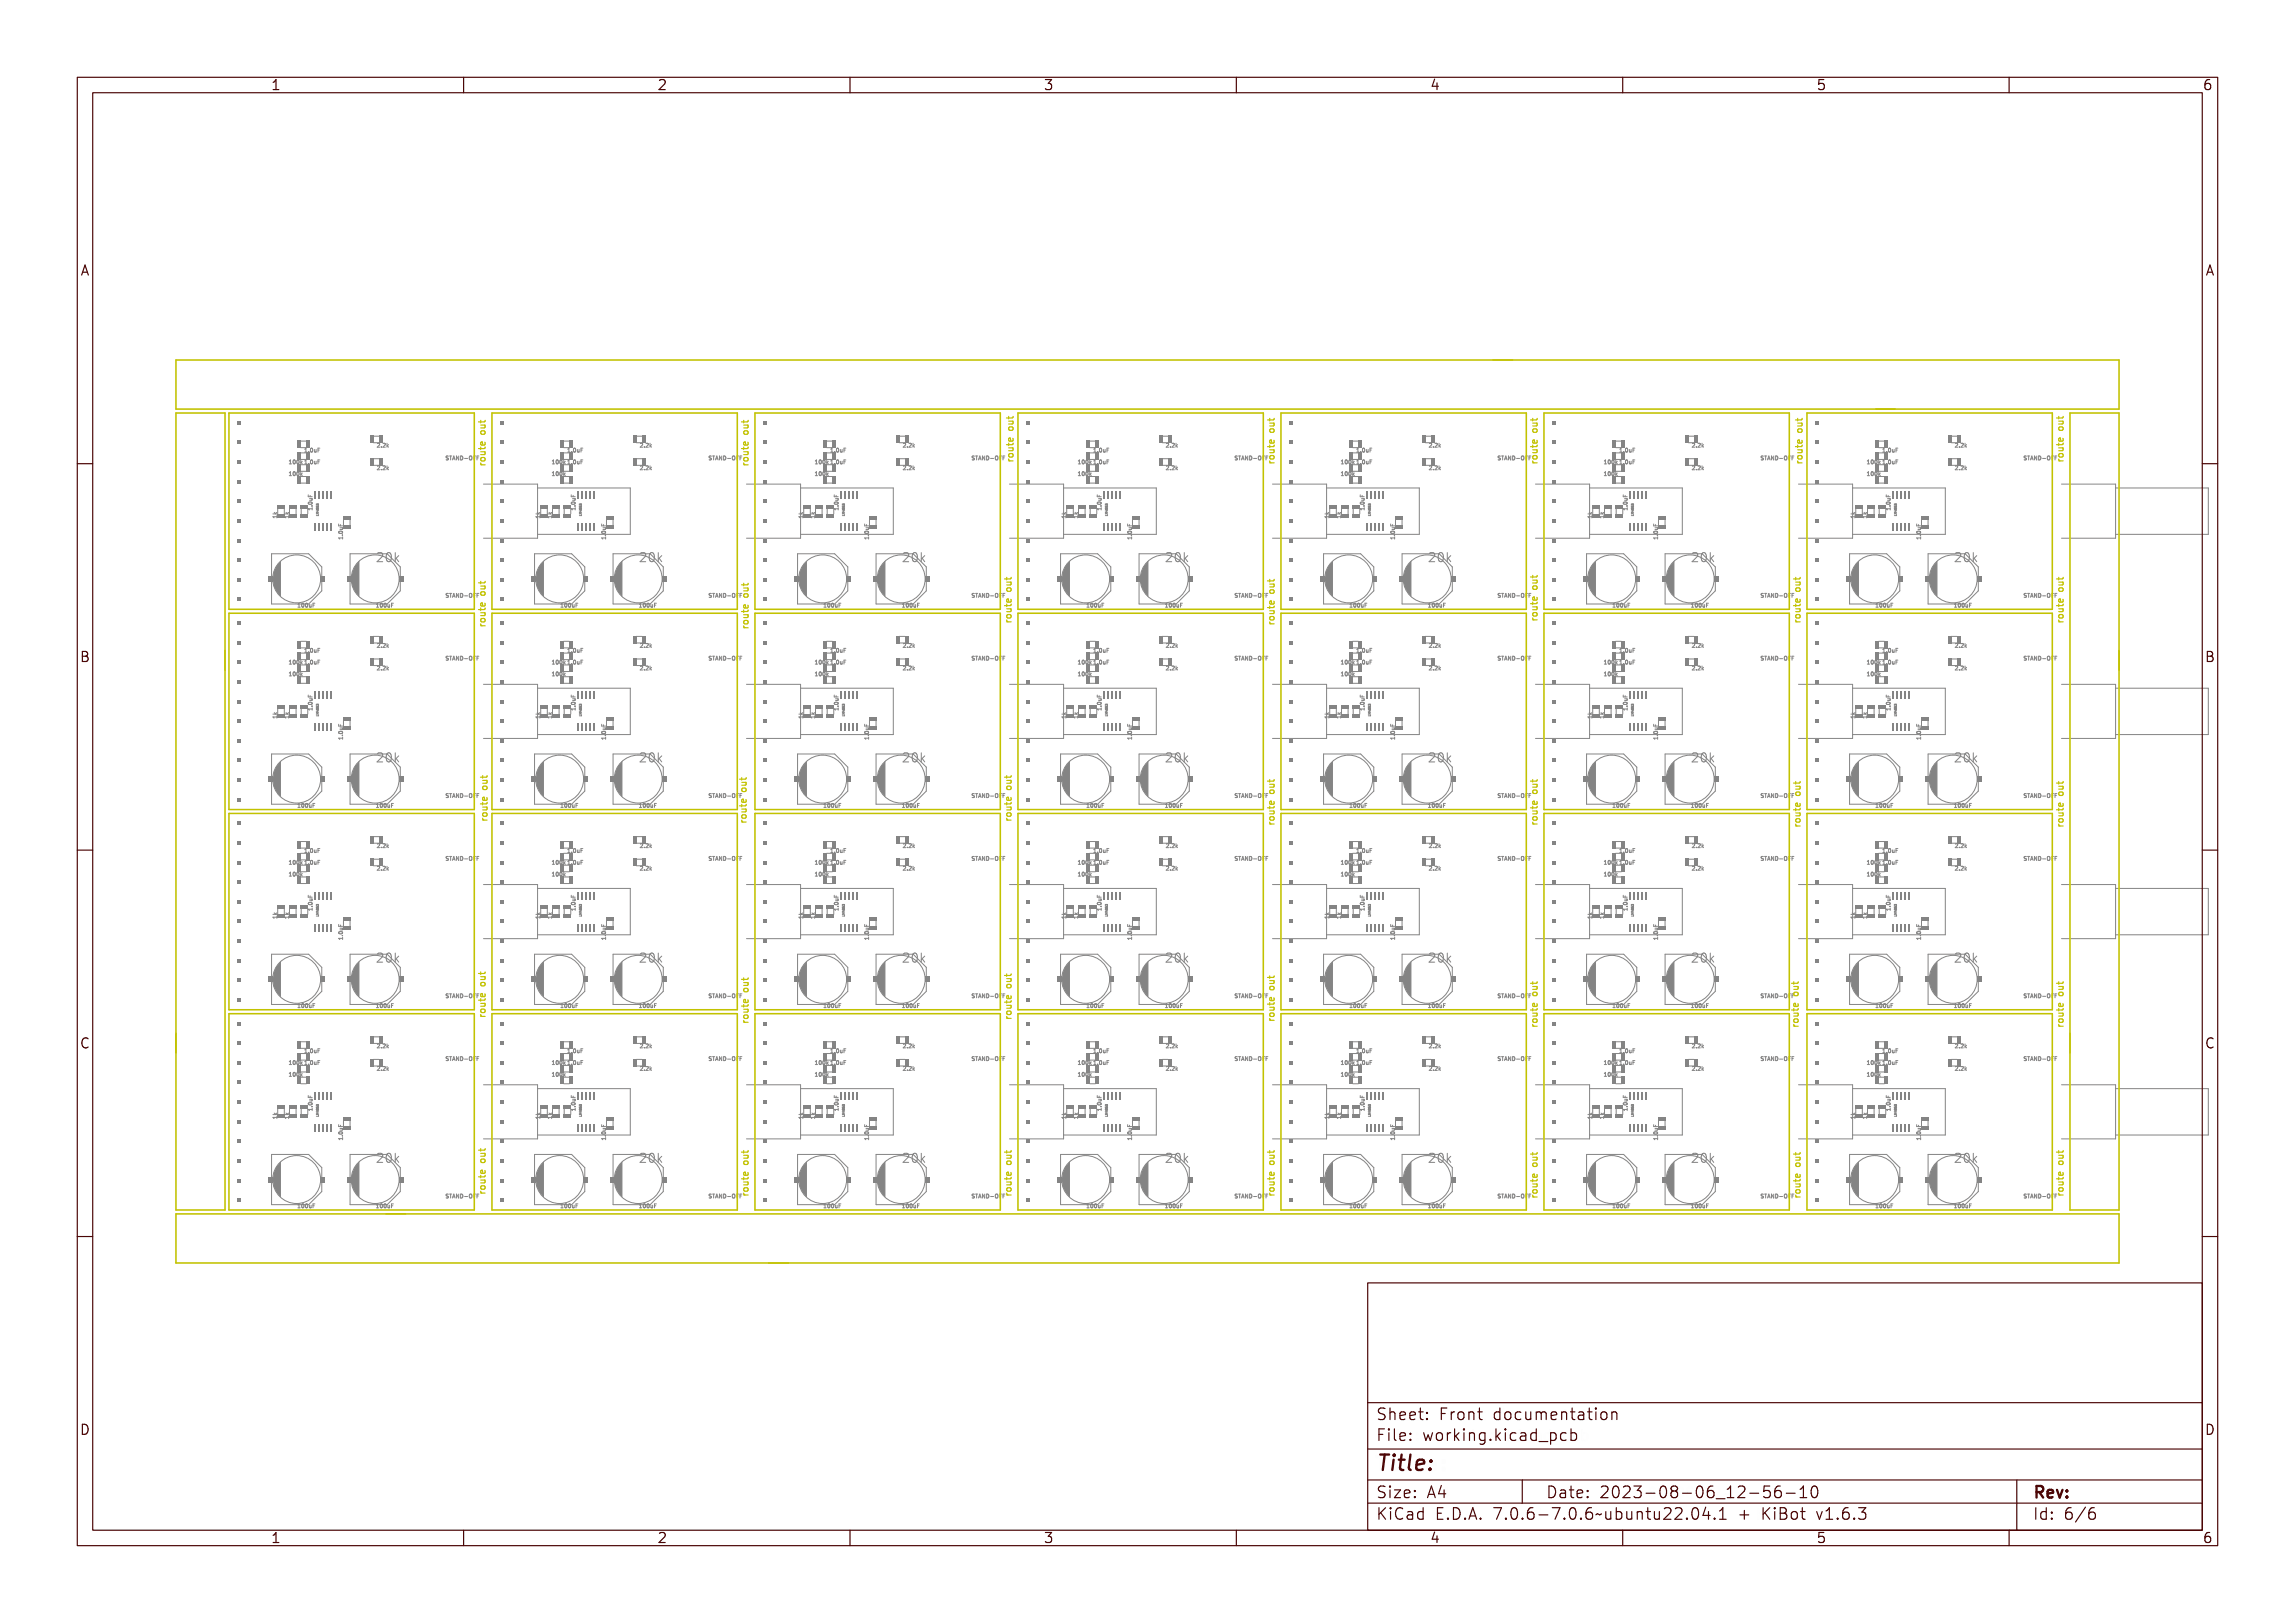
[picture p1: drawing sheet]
<svg xmlns="http://www.w3.org/2000/svg" width="297mm" height="210mm" viewBox="0 0 297 210" stroke-linecap="round" stroke-linejoin="round" font-family="sans-serif">
<defs><g id="words">
<text font-size="2.7" fill="#480000" x="178" y="190.3">Title:</text>
<g font-size="2" fill="#480000">
<text x="178" y="183.7">Sheet: Front documentation</text>
<text x="178" y="186.5">File: working.kicad_pcb</text>
<text x="178" y="193.9">Size: A4</text>
<text x="178" y="196.6">KiCad E.D.A. 7.0.6-7.0.6~ubuntu22.04.1 + KiBot v1.6.3</text>
<text x="200" y="193.9">Date: 2023-08-06_12-56-10</text>
<text x="263" y="196.6">Id: 6/6</text>
<text x="263" y="193.9">Rev:</text>
</g>
<g font-size="1.7" fill="#480000">
<text x="35" y="11.7">1</text>
<text x="85" y="11.7">2</text>
<text x="135" y="11.7">3</text>
<text x="185" y="11.7">4</text>
<text x="235" y="11.7">5</text>
<text x="285" y="11.7">6</text>
<text x="10.5" y="35.7">A</text>
<text x="285.5" y="35.7">A</text>
<text x="10.5" y="85.6">B</text>
<text x="285.5" y="85.6">B</text>
<text x="10.5" y="135.7">C</text>
<text x="285.5" y="135.7">C</text>
<text x="10.5" y="185.6">D</text>
<text x="285.5" y="185.6">D</text>
<text x="35" y="199.7">1</text>
<text x="85" y="199.7">2</text>
<text x="135" y="199.7">3</text>
<text x="185" y="199.7">4</text>
<text x="235" y="199.7">5</text>
<text x="285" y="199.7">6</text>
</g>
<g font-size="1.6" fill="#848484">
<text x="48.6" y="72.7">20k</text>
<text x="82.6" y="72.7">20k</text>
<text x="116.6" y="72.7">20k</text>
<text x="150.7" y="72.7">20k</text>
<text x="184.7" y="72.7">20k</text>
<text x="218.7" y="72.7">20k</text>
<text x="252.8" y="72.7">20k</text>
<text x="48.6" y="98.6">20k</text>
<text x="82.6" y="98.6">20k</text>
<text x="116.6" y="98.6">20k</text>
<text x="150.7" y="98.6">20k</text>
<text x="184.7" y="98.6">20k</text>
<text x="218.7" y="98.6">20k</text>
<text x="252.8" y="98.6">20k</text>
<text x="48.6" y="124.5">20k</text>
<text x="82.6" y="124.5">20k</text>
<text x="116.6" y="124.5">20k</text>
<text x="150.7" y="124.5">20k</text>
<text x="184.7" y="124.5">20k</text>
<text x="218.7" y="124.5">20k</text>
<text x="252.8" y="124.5">20k</text>
<text x="48.6" y="150.5">20k</text>
<text x="82.6" y="150.5">20k</text>
<text x="116.6" y="150.5">20k</text>
<text x="150.7" y="150.5">20k</text>
<text x="184.7" y="150.5">20k</text>
<text x="218.7" y="150.5">20k</text>
<text x="252.8" y="150.5">20k</text>
</g>
<g font-size=".7" fill="#848484">
<text x="39.3" y="58.5">1.0uF</text>
<text x="48.7" y="57.9">2.2k</text>
<text x="57.6" y="59.5">STAND-OFF</text>
<text x="73.3" y="58.5">1.0uF</text>
<text x="82.7" y="57.9">2.2k</text>
<text x="91.6" y="59.5">STAND-OFF</text>
<text x="107.4" y="58.5">1.0uF</text>
<text x="116.8" y="57.9">2.2k</text>
<text x="125.6" y="59.5">STAND-OFF</text>
<text x="141.4" y="58.5">1.0uF</text>
<text x="150.8" y="57.9">2.2k</text>
<text x="159.7" y="59.5">STAND-OFF</text>
<text x="175.4" y="58.5">1.0uF</text>
<text x="184.8" y="57.9">2.2k</text>
<text x="193.7" y="59.5">STAND-OFF</text>
<text x="209.5" y="58.5">1.0uF</text>
<text x="218.9" y="57.9">2.2k</text>
<text x="227.7" y="59.5">STAND-OFF</text>
<text x="243.5" y="58.5">1.0uF</text>
<text x="252.9" y="57.9">2.2k</text>
<text x="261.8" y="59.5">STAND-OFF</text>
<text x="37.6" y="61.6">100k</text>
<text x="37.6" y="60">100k1.0uF</text>
<text x="48.7" y="60.8">2.2k</text>
<text x="71.7" y="61.6">100k</text>
<text x="71.7" y="60">100k1.0uF</text>
<text x="82.7" y="60.8">2.2k</text>
<text x="105.7" y="60">100k1.0uF</text>
<text x="105.7" y="61.6">100k</text>
<text x="116.8" y="60.8">2.2k</text>
<text x="139.7" y="60">100k1.0uF</text>
<text x="139.7" y="61.6">100k</text>
<text x="150.8" y="60.8">2.2k</text>
<text x="173.8" y="60">100k1.0uF</text>
<text x="173.8" y="61.6">100k</text>
<text x="184.8" y="60.8">2.2k</text>
<text x="207.8" y="60">100k1.0uF</text>
<text x="207.8" y="61.6">100k</text>
<text x="218.9" y="60.8">2.2k</text>
<text x="241.9" y="60">100k1.0uF</text>
<text x="241.9" y="61.6">100k</text>
<text x="252.9" y="60.8">2.2k</text>
<text x="35.9" y="67" transform="rotate(-90 35.9 67)">1k</text>
<text x="37.4" y="67" transform="rotate(-90 37.4 67)">1k</text>
<text x="40.4" y="66.1" transform="rotate(-90 40.4 66.1)">1.0uF</text>
<text x="44.4" y="69.7" transform="rotate(-90 44.4 69.7)">1.0uF</text>
<text x="69.9" y="67" transform="rotate(-90 69.9 67)">1k</text>
<text x="71.4" y="67" transform="rotate(-90 71.4 67)">1k</text>
<text x="74.5" y="66.1" transform="rotate(-90 74.5 66.1)">1.0uF</text>
<text x="78.4" y="69.7" transform="rotate(-90 78.4 69.7)">1.0uF</text>
<text x="103.9" y="67" transform="rotate(-90 103.9 67)">1k</text>
<text x="105.5" y="67" transform="rotate(-90 105.5 67)">1k</text>
<text x="108.5" y="66.1" transform="rotate(-90 108.5 66.1)">1.0uF</text>
<text x="112.4" y="69.7" transform="rotate(-90 112.4 69.7)">1.0uF</text>
<text x="138" y="67" transform="rotate(-90 138 67)">1k</text>
<text x="139.5" y="67" transform="rotate(-90 139.5 67)">1k</text>
<text x="142.5" y="66.1" transform="rotate(-90 142.5 66.1)">1.0uF</text>
<text x="146.5" y="69.7" transform="rotate(-90 146.5 69.7)">1.0uF</text>
<text x="172" y="67" transform="rotate(-90 172 67)">1k</text>
<text x="173.5" y="67" transform="rotate(-90 173.5 67)">1k</text>
<text x="176.6" y="66.1" transform="rotate(-90 176.6 66.1)">1.0uF</text>
<text x="180.5" y="69.7" transform="rotate(-90 180.5 69.7)">1.0uF</text>
<text x="206" y="67" transform="rotate(-90 206 67)">1k</text>
<text x="207.6" y="67" transform="rotate(-90 207.6 67)">1k</text>
<text x="210.6" y="66.1" transform="rotate(-90 210.6 66.1)">1.0uF</text>
<text x="240.1" y="67" transform="rotate(-90 240.1 67)">1k</text>
<text x="241.6" y="67" transform="rotate(-90 241.6 67)">1k</text>
<text x="244.6" y="66.1" transform="rotate(-90 244.6 66.1)">1.0uF</text>
<text x="248.6" y="69.7" transform="rotate(-90 248.6 69.7)">1.0uF</text>
<text x="57.6" y="77.3">STAND-OFF</text>
<text x="91.6" y="77.3">STAND-OFF</text>
<text x="125.6" y="77.3">STAND-OFF</text>
<text x="159.7" y="77.3">STAND-OFF</text>
<text x="193.7" y="77.3">STAND-OFF</text>
<text x="227.7" y="77.3">STAND-OFF</text>
<text x="261.8" y="77.3">STAND-OFF</text>
<text x="38.4" y="78.6">100uF</text>
<text x="48.6" y="78.6">100uF</text>
<text x="48.7" y="83.8">2.2k</text>
<text x="72.4" y="78.6">100uF</text>
<text x="82.6" y="78.6">100uF</text>
<text x="82.7" y="83.8">2.2k</text>
<text x="106.5" y="78.6">100uF</text>
<text x="116.6" y="78.6">100uF</text>
<text x="116.8" y="83.8">2.2k</text>
<text x="140.5" y="78.6">100uF</text>
<text x="150.7" y="78.6">100uF</text>
<text x="150.8" y="83.8">2.2k</text>
<text x="174.5" y="78.6">100uF</text>
<text x="184.7" y="78.6">100uF</text>
<text x="184.8" y="83.8">2.2k</text>
<text x="208.6" y="78.6">100uF</text>
<text x="218.7" y="78.6">100uF</text>
<text x="218.9" y="83.8">2.2k</text>
<text x="242.6" y="78.6">100uF</text>
<text x="252.8" y="78.6">100uF</text>
<text x="252.9" y="83.8">2.2k</text>
<text x="37.6" y="87.5">100k</text>
<text x="37.6" y="86">100k1.0uF</text>
<text x="39.3" y="84.4">1.0uF</text>
<text x="48.7" y="86.7">2.2k</text>
<text x="57.6" y="85.4">STAND-OFF</text>
<text x="71.7" y="87.5">100k</text>
<text x="71.7" y="86">100k1.0uF</text>
<text x="73.3" y="84.4">1.0uF</text>
<text x="82.7" y="86.7">2.2k</text>
<text x="91.6" y="85.4">STAND-OFF</text>
<text x="105.7" y="87.5">100k</text>
<text x="105.7" y="86">100k1.0uF</text>
<text x="107.4" y="84.4">1.0uF</text>
<text x="116.8" y="86.7">2.2k</text>
<text x="125.6" y="85.4">STAND-OFF</text>
<text x="139.7" y="86">100k1.0uF</text>
<text x="139.7" y="87.5">100k</text>
<text x="141.4" y="84.4">1.0uF</text>
<text x="150.8" y="86.7">2.2k</text>
<text x="159.7" y="85.4">STAND-OFF</text>
<text x="173.8" y="86">100k1.0uF</text>
<text x="173.8" y="87.5">100k</text>
<text x="175.4" y="84.4">1.0uF</text>
<text x="184.8" y="86.7">2.2k</text>
<text x="193.7" y="85.4">STAND-OFF</text>
<text x="207.8" y="86">100k1.0uF</text>
<text x="207.8" y="87.5">100k</text>
<text x="209.5" y="84.4">1.0uF</text>
<text x="218.9" y="86.7">2.2k</text>
<text x="227.7" y="85.4">STAND-OFF</text>
<text x="241.9" y="86">100k1.0uF</text>
<text x="241.9" y="87.5">100k</text>
<text x="243.5" y="84.4">1.0uF</text>
<text x="252.9" y="86.7">2.2k</text>
<text x="261.8" y="85.4">STAND-OFF</text>
<text x="35.9" y="92.9" transform="rotate(-90 35.9 92.9)">1k</text>
<text x="37.4" y="92.9" transform="rotate(-90 37.4 92.9)">1k</text>
<text x="40.4" y="92.1" transform="rotate(-90 40.4 92.1)">1.0uF</text>
<text x="44.4" y="95.6" transform="rotate(-90 44.4 95.6)">1.0uF</text>
<text x="69.9" y="92.9" transform="rotate(-90 69.9 92.9)">1k</text>
<text x="71.4" y="92.9" transform="rotate(-90 71.4 92.9)">1k</text>
<text x="74.5" y="92.1" transform="rotate(-90 74.5 92.1)">1.0uF</text>
<text x="78.4" y="95.6" transform="rotate(-90 78.4 95.6)">1.0uF</text>
<text x="103.9" y="92.9" transform="rotate(-90 103.9 92.9)">1k</text>
<text x="105.5" y="92.9" transform="rotate(-90 105.5 92.9)">1k</text>
<text x="108.5" y="92.1" transform="rotate(-90 108.5 92.1)">1.0uF</text>
<text x="112.4" y="95.6" transform="rotate(-90 112.4 95.6)">1.0uF</text>
<text x="138" y="92.9" transform="rotate(-90 138 92.9)">1k</text>
<text x="139.5" y="92.9" transform="rotate(-90 139.5 92.9)">1k</text>
<text x="142.5" y="92.1" transform="rotate(-90 142.5 92.1)">1.0uF</text>
<text x="146.5" y="95.6" transform="rotate(-90 146.5 95.6)">1.0uF</text>
<text x="172" y="92.9" transform="rotate(-90 172 92.9)">1k</text>
<text x="173.5" y="92.9" transform="rotate(-90 173.5 92.9)">1k</text>
<text x="176.6" y="92.1" transform="rotate(-90 176.6 92.1)">1.0uF</text>
<text x="180.5" y="95.6" transform="rotate(-90 180.5 95.6)">1.0uF</text>
<text x="206" y="92.9" transform="rotate(-90 206 92.9)">1k</text>
<text x="207.6" y="92.9" transform="rotate(-90 207.6 92.9)">1k</text>
<text x="210.6" y="92.1" transform="rotate(-90 210.6 92.1)">1.0uF</text>
<text x="214.5" y="95.6" transform="rotate(-90 214.5 95.6)">1.0uF</text>
<text x="240.1" y="92.9" transform="rotate(-90 240.1 92.9)">1k</text>
<text x="241.6" y="92.9" transform="rotate(-90 241.6 92.9)">1k</text>
<text x="244.6" y="92.1" transform="rotate(-90 244.6 92.1)">1.0uF</text>
<text x="248.6" y="95.6" transform="rotate(-90 248.6 95.6)">1.0uF</text>
<text x="38.4" y="104.5">100uF</text>
<text x="48.6" y="104.5">100uF</text>
<text x="57.6" y="103.2">STAND-OFF</text>
<text x="72.4" y="104.5">100uF</text>
<text x="82.6" y="104.5">100uF</text>
<text x="91.6" y="103.2">STAND-OFF</text>
<text x="106.5" y="104.5">100uF</text>
<text x="116.6" y="104.5">100uF</text>
<text x="125.6" y="103.2">STAND-OFF</text>
<text x="140.5" y="104.5">100uF</text>
<text x="150.7" y="104.5">100uF</text>
<text x="159.7" y="103.2">STAND-OFF</text>
<text x="174.5" y="104.5">100uF</text>
<text x="184.7" y="104.5">100uF</text>
<text x="193.7" y="103.2">STAND-OFF</text>
<text x="208.6" y="104.5">100uF</text>
<text x="218.7" y="104.5">100uF</text>
<text x="227.7" y="103.2">STAND-OFF</text>
<text x="242.6" y="104.5">100uF</text>
<text x="252.8" y="104.5">100uF</text>
<text x="261.8" y="103.2">STAND-OFF</text>
<text x="37.6" y="111.9">100k1.0uF</text>
<text x="37.6" y="113.4">100k</text>
<text x="39.3" y="110.3">1.0uF</text>
<text x="48.7" y="109.7">2.2k</text>
<text x="48.7" y="112.6">2.2k</text>
<text x="57.6" y="111.4">STAND-OFF</text>
<text x="71.7" y="113.4">100k</text>
<text x="71.7" y="111.9">100k1.0uF</text>
<text x="73.3" y="110.3">1.0uF</text>
<text x="82.7" y="109.7">2.2k</text>
<text x="82.7" y="112.6">2.2k</text>
<text x="91.6" y="111.4">STAND-OFF</text>
<text x="105.7" y="111.9">100k1.0uF</text>
<text x="105.7" y="113.4">100k</text>
<text x="107.4" y="110.3">1.0uF</text>
<text x="116.8" y="109.7">2.2k</text>
<text x="116.8" y="112.6">2.2k</text>
<text x="125.6" y="111.4">STAND-OFF</text>
<text x="139.7" y="113.4">100k</text>
<text x="139.7" y="111.9">100k1.0uF</text>
<text x="141.4" y="110.3">1.0uF</text>
<text x="150.8" y="109.7">2.2k</text>
<text x="150.8" y="112.6">2.2k</text>
<text x="159.7" y="111.4">STAND-OFF</text>
<text x="173.8" y="111.9">100k1.0uF</text>
<text x="173.8" y="113.4">100k</text>
<text x="175.4" y="110.3">1.0uF</text>
<text x="184.8" y="109.7">2.2k</text>
<text x="184.8" y="112.6">2.2k</text>
<text x="193.7" y="111.4">STAND-OFF</text>
<text x="207.8" y="111.9">100k1.0uF</text>
<text x="207.8" y="113.4">100k</text>
<text x="209.5" y="110.3">1.0uF</text>
<text x="218.9" y="112.6">2.2k</text>
<text x="218.9" y="109.7">2.2k</text>
<text x="227.7" y="111.4">STAND-OFF</text>
<text x="241.9" y="111.9">100k1.0uF</text>
<text x="241.9" y="113.4">100k</text>
<text x="243.5" y="110.3">1.0uF</text>
<text x="252.9" y="112.6">2.2k</text>
<text x="252.9" y="109.7">2.2k</text>
<text x="261.8" y="111.4">STAND-OFF</text>
<text x="35.9" y="118.8" transform="rotate(-90 35.9 118.8)">1k</text>
<text x="37.4" y="118.8" transform="rotate(-90 37.4 118.8)">1k</text>
<text x="40.4" y="118" transform="rotate(-90 40.4 118)">1.0uF</text>
<text x="69.9" y="118.8" transform="rotate(-90 69.9 118.8)">1k</text>
<text x="71.4" y="118.8" transform="rotate(-90 71.4 118.8)">1k</text>
<text x="74.5" y="118" transform="rotate(-90 74.5 118)">1.0uF</text>
<text x="103.9" y="118.8" transform="rotate(-90 103.9 118.8)">1k</text>
<text x="105.5" y="118.8" transform="rotate(-90 105.5 118.8)">1k</text>
<text x="108.5" y="118" transform="rotate(-90 108.5 118)">1.0uF</text>
<text x="138" y="118.8" transform="rotate(-90 138 118.8)">1k</text>
<text x="142.5" y="118" transform="rotate(-90 142.5 118)">1.0uF</text>
<text x="172" y="118.8" transform="rotate(-90 172 118.8)">1k</text>
<text x="173.5" y="118.8" transform="rotate(-90 173.5 118.8)">1k</text>
<text x="176.6" y="118" transform="rotate(-90 176.6 118)">1.0uF</text>
<text x="206" y="118.8" transform="rotate(-90 206 118.8)">1k</text>
<text x="207.6" y="118.8" transform="rotate(-90 207.6 118.8)">1k</text>
<text x="240.1" y="118.8" transform="rotate(-90 240.1 118.8)">1k</text>
<text x="241.6" y="118.8" transform="rotate(-90 241.6 118.8)">1k</text>
<text x="244.6" y="118" transform="rotate(-90 244.6 118)">1.0uF</text>
<text x="44.4" y="121.5" transform="rotate(-90 44.4 121.5)">1.0uF</text>
<text x="78.4" y="121.5" transform="rotate(-90 78.4 121.5)">1.0uF</text>
<text x="112.4" y="121.5" transform="rotate(-90 112.4 121.5)">1.0uF</text>
<text x="146.5" y="121.5" transform="rotate(-90 146.5 121.5)">1.0uF</text>
<text x="180.5" y="121.5" transform="rotate(-90 180.5 121.5)">1.0uF</text>
<text x="214.5" y="121.5" transform="rotate(-90 214.5 121.5)">1.0uF</text>
<text x="248.6" y="121.5" transform="rotate(-90 248.6 121.5)">1.0uF</text>
<text x="38.4" y="130.4">100uF</text>
<text x="48.6" y="130.4">100uF</text>
<text x="57.6" y="129.1">STAND-OFF</text>
<text x="72.4" y="130.4">100uF</text>
<text x="82.6" y="130.4">100uF</text>
<text x="91.6" y="129.1">STAND-OFF</text>
<text x="106.5" y="130.4">100uF</text>
<text x="116.6" y="130.4">100uF</text>
<text x="125.6" y="129.1">STAND-OFF</text>
<text x="140.5" y="130.4">100uF</text>
<text x="150.7" y="130.4">100uF</text>
<text x="159.7" y="129.1">STAND-OFF</text>
<text x="174.5" y="130.4">100uF</text>
<text x="184.7" y="130.4">100uF</text>
<text x="193.7" y="129.1">STAND-OFF</text>
<text x="208.6" y="130.4">100uF</text>
<text x="218.7" y="130.4">100uF</text>
<text x="227.7" y="129.1">STAND-OFF</text>
<text x="242.6" y="130.4">100uF</text>
<text x="252.8" y="130.4">100uF</text>
<text x="261.8" y="129.1">STAND-OFF</text>
<text x="37.6" y="137.8">100k1.0uF</text>
<text x="39.3" y="136.2">1.0uF</text>
<text x="48.7" y="135.6">2.2k</text>
<text x="57.6" y="137.3">STAND-OFF</text>
<text x="71.7" y="137.8">100k1.0uF</text>
<text x="73.3" y="136.2">1.0uF</text>
<text x="82.7" y="135.6">2.2k</text>
<text x="91.6" y="137.3">STAND-OFF</text>
<text x="105.7" y="137.8">100k1.0uF</text>
<text x="107.4" y="136.2">1.0uF</text>
<text x="116.8" y="135.6">2.2k</text>
<text x="125.6" y="137.3">STAND-OFF</text>
<text x="139.7" y="137.8">100k1.0uF</text>
<text x="141.4" y="136.2">1.0uF</text>
<text x="150.8" y="135.6">2.2k</text>
<text x="159.7" y="137.3">STAND-OFF</text>
<text x="173.8" y="137.8">100k1.0uF</text>
<text x="175.4" y="136.2">1.0uF</text>
<text x="184.8" y="135.6">2.2k</text>
<text x="193.7" y="137.3">STAND-OFF</text>
<text x="207.8" y="137.8">100k1.0uF</text>
<text x="209.5" y="136.2">1.0uF</text>
<text x="218.9" y="135.6">2.2k</text>
<text x="227.7" y="137.3">STAND-OFF</text>
<text x="241.9" y="137.8">100k1.0uF</text>
<text x="243.5" y="136.2">1.0uF</text>
<text x="252.9" y="135.6">2.2k</text>
<text x="261.8" y="137.3">STAND-OFF</text>
<text x="37.6" y="139.3">100k</text>
<text x="40.4" y="143.9" transform="rotate(-90 40.4 143.9)">1.0uF</text>
<text x="48.7" y="138.5">2.2k</text>
<text x="71.7" y="139.3">100k</text>
<text x="74.5" y="143.9" transform="rotate(-90 74.5 143.9)">1.0uF</text>
<text x="82.7" y="138.5">2.2k</text>
<text x="105.7" y="139.3">100k</text>
<text x="108.5" y="143.9" transform="rotate(-90 108.5 143.9)">1.0uF</text>
<text x="116.8" y="138.5">2.2k</text>
<text x="139.7" y="139.3">100k</text>
<text x="142.5" y="143.9" transform="rotate(-90 142.5 143.9)">1.0uF</text>
<text x="150.8" y="138.5">2.2k</text>
<text x="173.8" y="139.3">100k</text>
<text x="176.6" y="143.9" transform="rotate(-90 176.6 143.9)">1.0uF</text>
<text x="184.8" y="138.5">2.2k</text>
<text x="207.8" y="139.3">100k</text>
<text x="210.6" y="143.9" transform="rotate(-90 210.6 143.9)">1.0uF</text>
<text x="218.9" y="138.5">2.2k</text>
<text x="241.9" y="139.3">100k</text>
<text x="244.6" y="143.9" transform="rotate(-90 244.6 143.9)">1.0uF</text>
<text x="252.9" y="138.5">2.2k</text>
<text x="35.9" y="144.7" transform="rotate(-90 35.9 144.7)">1k</text>
<text x="37.4" y="144.7" transform="rotate(-90 37.4 144.7)">1k</text>
<text x="44.4" y="147.4" transform="rotate(-90 44.4 147.4)">1.0uF</text>
<text x="69.9" y="144.7" transform="rotate(-90 69.9 144.7)">1k</text>
<text x="71.4" y="144.7" transform="rotate(-90 71.4 144.7)">1k</text>
<text x="78.4" y="147.4" transform="rotate(-90 78.4 147.4)">1.0uF</text>
<text x="103.9" y="144.7" transform="rotate(-90 103.9 144.7)">1k</text>
<text x="105.5" y="144.7" transform="rotate(-90 105.5 144.7)">1k</text>
<text x="112.4" y="147.4" transform="rotate(-90 112.4 147.4)">1.0uF</text>
<text x="138" y="144.7" transform="rotate(-90 138 144.7)">1k</text>
<text x="139.5" y="144.7" transform="rotate(-90 139.5 144.7)">1k</text>
<text x="146.5" y="147.4" transform="rotate(-90 146.5 147.4)">1.0uF</text>
<text x="172" y="144.7" transform="rotate(-90 172 144.7)">1k</text>
<text x="173.5" y="144.7" transform="rotate(-90 173.5 144.7)">1k</text>
<text x="180.5" y="147.4" transform="rotate(-90 180.5 147.4)">1.0uF</text>
<text x="206" y="144.7" transform="rotate(-90 206 144.7)">1k</text>
<text x="207.6" y="144.7" transform="rotate(-90 207.6 144.7)">1k</text>
<text x="214.5" y="147.4" transform="rotate(-90 214.5 147.4)">1.0uF</text>
<text x="240.1" y="144.7" transform="rotate(-90 240.1 144.7)">1k</text>
<text x="241.6" y="144.7" transform="rotate(-90 241.6 144.7)">1k</text>
<text x="248.6" y="147.4" transform="rotate(-90 248.6 147.4)">1.0uF</text>
<text x="57.6" y="155">STAND-OFF</text>
<text x="91.6" y="155">STAND-OFF</text>
<text x="125.6" y="155">STAND-OFF</text>
<text x="159.7" y="155">STAND-OFF</text>
<text x="193.7" y="155">STAND-OFF</text>
<text x="227.7" y="155">STAND-OFF</text>
<text x="261.8" y="155">STAND-OFF</text>
<text x="38.4" y="156.3">100uF</text>
<text x="48.6" y="156.3">100uF</text>
<text x="72.4" y="156.3">100uF</text>
<text x="82.6" y="156.3">100uF</text>
<text x="106.5" y="156.3">100uF</text>
<text x="116.6" y="156.3">100uF</text>
<text x="140.5" y="156.3">100uF</text>
<text x="150.7" y="156.3">100uF</text>
<text x="174.5" y="156.3">100uF</text>
<text x="184.7" y="156.3">100uF</text>
<text x="208.6" y="156.3">100uF</text>
<text x="218.7" y="156.3">100uF</text>
<text x="242.6" y="156.3">100uF</text>
<text x="252.8" y="156.3">100uF</text>
</g>
</g></defs>
<g fill="none" stroke="#848484" stroke-width=".13">
<path d="M37.5 59.6l-.1 .1M37.7 59.6h.2v.4h.1h-.3h.1v-.4zM38.1 59.6h.1a.24 .24 0 0 1 .2 .2 .24 .24 0 0 1-.2 .2l-.1-.1zM38.2 59.6a.2 .2 0 0 1 .1 .2 .2 .2 0 0 1-.1 .2zM38.5 59.6h.1a.24 .24 0 0 1 .2 .2 .24 .24 0 0 1-.2 .2l-.1-.1zM38.6 59.6a.2 .2 0 0 1 .2 .2 .2 .2 0 0 1-.2 .2zM38.9 59.5h.1v.3l.3-.1-.2 .1 .2 .2-.2-.1-.2 .1zM39.4 58h.1v.5h.1h-.2h.1v-.4zM39.4 59.6h.1v.4h.1h-.2h.1v-.4zM39.9 58.4v.1zM39.9 59.9v.1zM40.2 58.1v-.1a.24 .24 0 0 1 .3 .3 .24 .24 0 0 1-.3 .2v-.1z"/>
<path d="M40.2 59.6a.24 .24 0 0 1 .3 .2 .24 .24 0 0 1-.3 .2v-.1zM40.3 58.1a.2 .2 0 0 1 .1 .2 .2 .2 0 0 1-.1 .2zM40.3 59.6a.2 .2 0 0 1 .1 .2 .2 .2 0 0 1-.1 .2zM40.6 58.1l.1 .4 .2-.4v.4h-.3zM40.6 59.7l.1 .3 .2-.3v.3h-.1a.12 .12 0 0 1-.2 0 .12 .12 0 0 1 0-.1zM41 58h.3l-.2 .1v.1h.2l-.2 .1v.2h-.1zM41 59.6h.3h-.2v.2h.2h-.2v.2h-.1zM48.7 57.4h.1a.19 .19 0 0 1 .2 .1 .19 .19 0 0 1-.1 .3h-.1l.2 .1h-.3l.3-.4zM49.3 57.8v.1zM49.6 57.4a.19 .19 0 0 1 .3 .1 .19 .19 0 0 1-.2 .3h-.1l.3 .1h-.4l.3-.4zM50 57.4h.1v.3l.2-.2-.2 .2 .2 .2-.2-.2-.1 .2zM57.7 59.1h.2l-.2 .1a.19 .19 0 0 1 .2 .2 .19 .19 0 0 1-.3 .1v-.1l.2 .1v-.2a.16 .16 0 0 1-.2 0 .16 .16 0 0 1 .1-.2z"/>
<path d="M58 59h.4l-.2 .1v.4v-.4zM58.6 59l.2 .5-.1-.1h-.2l-.1 .1zM58.6 59.1l.1 .3h-.2zM58.8 59h.1l.2 .5v-.5h.1v.5h-.1l-.2-.4v.4h-.1zM59.3 59a.26 .26 0 0 1 .3 .3 .26 .26 0 0 1-.3 .2zM59.3 59.1a.19 .19 0 0 1 .2 .2 .19 .19 0 0 1-.2 .2zM59.7 59.3l.2 .1zM60.1 59.1l.1-.1a.24 .24 0 0 1 .2 .3 .24 .24 0 0 1-.2 .2l-.1-.1zM60.2 59.1a.2 .2 0 0 1 .1 .2 .2 .2 0 0 1-.1 .2zM60.5 59h.3l-.2 .1v.1h.2l-.2 .1v.2h-.1zM60.9 59h.3l-.2 .1v.1h.2l-.2 .1v.2h-.1zM61.3 59.2h.2"/>
<path d="M61.3 59h.2M61.7 59.2h.2M62 59h-.3v.5M71.5 59.6v.1M71.8 59.6h.1v.4h.1h-.2h.1v-.4zM72.2 59.6a.24 .24 0 0 1 .3 .2 .24 .24 0 0 1-.3 .2l-.1-.1zM72.3 59.6a.2 .2 0 0 1 .1 .2 .2 .2 0 0 1-.1 .2zM72.6 59.6a.24 .24 0 0 1 .3 .2 .24 .24 0 0 1-.3 .2l-.1-.1zM72.7 59.6a.2 .2 0 0 1 .1 .2 .2 .2 0 0 1-.1 .2zM73 59.5v.3l.3-.1-.2 .1 .2 .2-.2-.1-.1 .1zM73.4 58h.2v.5h.1h-.3h.1v-.4zM73.4 59.6h.2v.4h.1h-.3h.1v-.4z"/>
<path d="M73.9 58.4l.1 .1zM73.9 59.9l.1 .1zM74.2 58.1l.1-.1a.24 .24 0 0 1 .2 .3 .24 .24 0 0 1-.2 .2l-.1-.1zM74.2 59.6h.1a.24 .24 0 0 1 .2 .2 .24 .24 0 0 1-.2 .2l-.1-.1zM74.3 58.1a.2 .2 0 0 1 .1 .2 .2 .2 0 0 1-.1 .2zM74.3 59.6a.2 .2 0 0 1 .1 .2 .2 .2 0 0 1-.1 .2zM74.6 58.1l.1 .4 .2-.4v.4h-.1a.12 .12 0 0 1-.1 0 .12 .12 0 0 1-.1-.1zM74.6 59.7l.1 .3 .2-.3v.3h-.1a.12 .12 0 0 1-.1 0 .12 .12 0 0 1-.1-.1zM75 58h.3l-.2 .1v.1h.2l-.2 .1v.2h-.1zM75 59.6h.3h-.2v.2h.2h-.2v.2h-.1zM82.8 57.4a.19 .19 0 0 1 .3 .1 .19 .19 0 0 1-.2 .3h-.1l.3 .1h-.3l.2-.4zM83.3 57.8l.1 .1z"/>
<path d="M83.6 57.4h.1a.19 .19 0 0 1 .2 .1 .19 .19 0 0 1-.2 .3l.2 .1h-.3l.2-.4zM84 57.4l.1 .3 .2-.2-.1 .2 .1 .2-.2-.2-.1 .2zM91.7 59.1h.2l-.2 .1a.19 .19 0 0 1 .3 .2 .19 .19 0 0 1-.3 .1v-.1l.2 .1v-.2a.16 .16 0 0 1-.2 0 .16 .16 0 0 1 0-.2zM92 59h.4l-.1 .1v.4h-.1v-.4zM92.6 59h.1l.1 .5-.1-.1h-.2l-.1 .1zM92.6 59.1l.1 .3h-.1zM92.9 59h.1l.1 .5v-.5h.1v.5h-.1l-.2-.4v.4zM93.3 59a.26 .26 0 0 1 .3 .3 .26 .26 0 0 1-.3 .2zM93.4 59.1a.19 .19 0 0 1 .1 .2 .19 .19 0 0 1-.1 .2zM93.8 59.3l.1 .1zM94.1 59.1l.1-.1a.24 .24 0 0 1 .2 .3 .24 .24 0 0 1-.2 .2l-.1-.1zM94.2 59.1a.2 .2 0 0 1 .2 .2 .2 .2 0 0 1-.2 .2z"/>
<path d="M94.6 59h.2l-.2 .1v.1h.2l-.2 .1v.2zM95 59h.3l-.3 .1v.1h.2l-.2 .1v.2zM95.3 59.2h.2M95.3 59h.3M95.8 59.2h.1M96 59h-.2v.5M105.6 59.6l-.1 .1M105.8 59.6h.2v.4h.1h-.3h.1v-.4zM106.2 59.6h.1a.24 .24 0 0 1 .2 .2 .24 .24 0 0 1-.2 .2l-.1-.1zM106.3 59.6a.2 .2 0 0 1 .1 .2 .2 .2 0 0 1-.1 .2zM106.6 59.6h.1a.24 .24 0 0 1 .2 .2 .24 .24 0 0 1-.2 .2l-.1-.1zM106.7 59.6a.2 .2 0 0 1 .1 .2 .2 .2 0 0 1-.1 .2z"/>
<path d="M107 59.5h.1v.3l.2-.1-.1 .1 .1 .2-.2-.1-.1 .1zM107.4 59.6h.2v.4h.1h-.3h.1v-.4zM107.4 58h.2v.5h.1h-.3h.1v-.4zM107.9 59.9l.1 .1zM107.9 58.4l.1 .1zM108.3 59.6a.24 .24 0 0 1 .2 .2 .24 .24 0 0 1-.2 .2l-.1-.1zM108.3 58.1v-.1a.24 .24 0 0 1 .2 .3 .24 .24 0 0 1-.2 .2l-.1-.1zM108.3 59.6a.2 .2 0 0 1 .2 .2 .2 .2 0 0 1-.2 .2zM108.3 58.1a.2 .2 0 0 1 .2 .2 .2 .2 0 0 1-.2 .2zM108.6 59.7l.2 .3 .1-.3v.3a.12 .12 0 0 1-.2 0 .12 .12 0 0 1-.1-.1zM108.6 58.1l.2 .4 .1-.4v.4a.12 .12 0 0 1-.2 0 .12 .12 0 0 1-.1-.1zM109.1 59.6h.3h-.3v.2h.2h-.2v.2z"/>
<path d="M109.1 58h.3l-.3 .1v.1h.2l-.2 .1v.2zM116.8 57.4h.1a.19 .19 0 0 1 .2 .1 .19 .19 0 0 1-.2 .3l.2 .1h-.3l.2-.4zM117.3 57.8l.1 .1zM117.6 57.4h.1a.19 .19 0 0 1 .2 .1 .19 .19 0 0 1-.1 .3h-.1l.2 .1h-.3l.3-.4zM118.1 57.4v.3l.3-.2-.2 .2 .2 .2-.2-.2-.1 .2zM125.7 59.1h.3l-.2 .1a.19 .19 0 0 1 .2 .2 .19 .19 0 0 1-.3 .1v-.1l.2 .1v-.2a.16 .16 0 0 1-.2 0 .16 .16 0 0 1 0-.2zM126.1 59h.3l-.1 .1v.4h-.1v-.4zM126.6 59h.1l.2 .5-.1-.1h-.2l-.1 .1zM126.7 59.1v.3h-.1zM126.9 59h.1l.2 .5v-.5v.5l-.2-.4v.4h-.1zM127.3 59a.26 .26 0 0 1 .4 .3 .26 .26 0 0 1-.4 .2zM127.4 59.1a.19 .19 0 0 1 .2 .2 .19 .19 0 0 1-.2 .2z"/>
<path d="M127.8 59.3l.2 .1zM128.2 59.1v-.1a.24 .24 0 0 1 .3 .3 .24 .24 0 0 1-.3 .2v-.1zM128.3 59.1a.2 .2 0 0 1 .1 .2 .2 .2 0 0 1-.1 .2zM128.6 59h.3l-.2 .1v.1h.2l-.2 .1v.2h-.1zM129 59h.3l-.2 .1v.1h.2l-.2 .1v.2h-.1zM129.4 59.2h.1M129.4 59h.2M129.8 59.2h.2M130 59h-.2v.5M139.6 59.6l-.1 .1M139.8 59.6h.2v.4h.1h-.3h.1v-.4zM140.2 59.6h.1a.24 .24 0 0 1 .2 .2 .24 .24 0 0 1-.2 .2l-.1-.1z"/>
<path d="M140.3 59.6a.2 .2 0 0 1 .2 .2 .2 .2 0 0 1-.2 .2zM140.7 59.6a.24 .24 0 0 1 .2 .2 .24 .24 0 0 1-.2 .2l-.1-.1zM140.7 59.6a.2 .2 0 0 1 .2 .2 .2 .2 0 0 1-.2 .2zM141.1 59.5v.3l.3-.1-.2 .1 .2 .2-.2-.1-.1 .1zM141.5 58h.1v.5h.2h-.3h.1v-.4zM141.5 59.6h.1v.4h.2h-.3h.1v-.4zM142 58.4v.1zM142 59.9v.1zM142.3 58.1v-.1a.24 .24 0 0 1 .3 .3 .24 .24 0 0 1-.3 .2v-.1zM142.3 59.6a.24 .24 0 0 1 .3 .2 .24 .24 0 0 1-.3 .2v-.1zM142.4 58.1a.2 .2 0 0 1 .1 .2 .2 .2 0 0 1-.1 .2zM142.4 59.6a.2 .2 0 0 1 .1 .2 .2 .2 0 0 1-.1 .2z"/>
<path d="M142.7 58.1l.1 .4 .2-.4v.4h-.1a.12 .12 0 0 1-.1 0 .12 .12 0 0 1-.1-.1zM142.7 59.7l.1 .3 .2-.3v.3h-.1a.12 .12 0 0 1-.1 0 .12 .12 0 0 1-.1-.1zM143.1 58h.3l-.2 .1v.1h.2l-.2 .1v.2h-.1zM143.1 59.6h.3h-.2v.2h.2h-.2v.2h-.1zM150.8 57.4h.1a.19 .19 0 0 1 .2 .1 .19 .19 0 0 1-.1 .3h-.1l.2 .1h-.3l.3-.4zM151.4 57.8v.1zM151.7 57.4a.19 .19 0 0 1 .3 .1 .19 .19 0 0 1-.2 .3h-.1l.3 .1h-.3l.2-.4zM152.1 57.4l.1 .3 .2-.2-.2 .2 .2 .2-.2-.2-.1 .2zM159.8 59.1h.2l-.2 .1a.19 .19 0 0 1 .2 .2 .19 .19 0 0 1-.3 .1v-.1l.3 .1-.1-.2a.16 .16 0 0 1-.1 0 .16 .16 0 0 1 0-.2zM160.1 59h.4l-.2 .1v.4v-.4zM160.7 59l.2 .5-.1-.1h-.2l-.1 .1zM160.7 59.1l.1 .3h-.2z"/>
<path d="M161 59l.2 .5v-.5h.1v.5h-.1l-.2-.4v.4zM161.4 59a.26 .26 0 0 1 .3 .3 .26 .26 0 0 1-.3 .2zM161.4 59.1a.19 .19 0 0 1 .2 .2 .19 .19 0 0 1-.2 .2zM161.8 59.3l.2 .1zM162.2 59.1l.1-.1a.24 .24 0 0 1 .2 .3 .24 .24 0 0 1-.2 .2l-.1-.1zM162.3 59.1a.2 .2 0 0 1 .1 .2 .2 .2 0 0 1-.1 .2zM162.6 59h.3l-.2 .1v.1h.2l-.2 .1v.2h-.1zM163 59h.3l-.2 .1v.1h.2l-.2 .1v.2h-.1zM163.4 59.2h.2M163.4 59h.2M163.8 59.2h.2M164.1 59h-.3v.5"/>
<path d="M173.6 59.6v.1M173.9 59.6h.1v.4h.1h-.2h.1v-.4zM174.3 59.6a.24 .24 0 0 1 .3 .2 .24 .24 0 0 1-.3 .2l-.1-.1zM174.4 59.6a.2 .2 0 0 1 .1 .2 .2 .2 0 0 1-.1 .2zM174.7 59.6a.24 .24 0 0 1 .3 .2 .24 .24 0 0 1-.3 .2v-.1zM174.8 59.6a.2 .2 0 0 1 .1 .2 .2 .2 0 0 1-.1 .2zM175.1 59.5h.1v.3l.2-.1-.2 .1 .2 .2-.2-.1-.1 .1zM175.5 58h.2v.5h.1h-.3h.1v-.4zM175.5 59.6h.2v.4h.1h-.3h.1v-.4zM176 58.4l.1 .1zM176 59.9l.1 .1zM176.3 58.1l.1-.1a.24 .24 0 0 1 .2 .3 .24 .24 0 0 1-.2 .2l-.1-.1z"/>
<path d="M176.3 59.6h.1a.24 .24 0 0 1 .2 .2 .24 .24 0 0 1-.2 .2l-.1-.1zM176.4 58.1a.2 .2 0 0 1 .1 .2 .2 .2 0 0 1-.1 .2zM176.4 59.6a.2 .2 0 0 1 .1 .2 .2 .2 0 0 1-.1 .2zM176.7 58.1l.2 .4 .1-.4v.4h-.1a.12 .12 0 0 1-.1 0 .12 .12 0 0 1-.1-.1zM176.7 59.7l.2 .3 .1-.3v.3h-.1a.12 .12 0 0 1-.1 0 .12 .12 0 0 1-.1-.1zM177.1 58h.3l-.2 .1v.1h.2l-.2 .1v.2h-.1zM177.1 59.6h.3h-.2v.2h.2h-.2v.2h-.1zM184.9 57.4a.19 .19 0 0 1 .3 .1 .19 .19 0 0 1-.2 .3h-.1l.3 .1h-.3l.2-.4zM185.4 57.8l.1 .1zM185.7 57.4h.1a.19 .19 0 0 1 .2 .1 .19 .19 0 0 1-.2 .3l.2 .1h-.3l.2-.4zM186.1 57.4h.1v.3l.2-.2-.1 .2 .2 .2-.3-.2-.1 .2zM193.8 59.1h.2l-.2 .1a.19 .19 0 0 1 .3 .2 .19 .19 0 0 1-.3 .1v-.1l.2 .1v-.2a.16 .16 0 0 1-.2 0 .16 .16 0 0 1 0-.2z"/>
<path d="M194.1 59h.4l-.1 .1v.4h-.1v-.4zM194.7 59h.1l.1 .5-.1-.1h-.2l-.1 .1zM194.7 59.1l.1 .3h-.1zM195 59h.1l.1 .5v-.5h.1v.5h-.1l-.1-.4v.4h-.1zM195.4 59a.26 .26 0 0 1 .3 .3 .26 .26 0 0 1-.3 .2zM195.5 59.1a.19 .19 0 0 1 .2 .2 .19 .19 0 0 1-.2 .2zM195.9 59.3l.2 .1zM196.3 59.1v-.1a.24 .24 0 0 1 .2 .3 .24 .24 0 0 1-.2 .2l-.1-.1zM196.3 59.1a.2 .2 0 0 1 .2 .2 .2 .2 0 0 1-.2 .2zM196.7 59h.3l-.3 .1v.1h.2l-.2 .1v.2zM197.1 59h.3l-.3 .1v.1h.2l-.2 .1v.2zM197.4 59.2h.2"/>
<path d="M197.4 59h.3M197.9 59.2h.1M198.1 59h-.2v.5M207.7 59.6l-.1 .1M207.9 59.6h.2v.4h.1h-.3h.1v-.4zM208.3 59.6h.1a.24 .24 0 0 1 .2 .2 .24 .24 0 0 1-.2 .2l-.1-.1zM208.4 59.6a.2 .2 0 0 1 .1 .2 .2 .2 0 0 1-.1 .2zM208.7 59.6h.1a.24 .24 0 0 1 .2 .2 .24 .24 0 0 1-.2 .2l-.1-.1zM208.8 59.6a.2 .2 0 0 1 .1 .2 .2 .2 0 0 1-.1 .2zM209.1 59.5l.1 .3 .2-.1-.1 .1 .2 .2-.3-.1-.1 .1zM209.5 58h.2v.5h.1h-.3h.2v-.4zM209.5 59.6h.2v.4h.1h-.3h.2v-.4z"/>
<path d="M210 58.4l.1 .1zM210 59.9l.1 .1zM210.4 58.1v-.1a.24 .24 0 0 1 .2 .3 .24 .24 0 0 1-.2 .2l-.1-.1zM210.4 59.6a.24 .24 0 0 1 .2 .2 .24 .24 0 0 1-.2 .2l-.1-.1zM210.4 58.1a.2 .2 0 0 1 .2 .2 .2 .2 0 0 1-.2 .2zM210.4 59.6a.2 .2 0 0 1 .2 .2 .2 .2 0 0 1-.2 .2zM210.8 58.1l.1 .4 .1-.4v.4a.12 .12 0 0 1-.2 0 .12 .12 0 0 1 0-.1zM210.8 59.7l.1 .3 .1-.3v.3a.12 .12 0 0 1-.2 0 .12 .12 0 0 1 0-.1zM211.2 58h.3l-.3 .1v.1h.3l-.3 .1v.2zM211.2 59.6h.3h-.3v.2h.3h-.3v.2zM218.9 57.4h.1a.19 .19 0 0 1 .2 .1 .19 .19 0 0 1-.2 .3l.2 .1h-.3l.2-.4zM219.4 57.8l.1 .1z"/>
<path d="M219.7 57.4h.1a.19 .19 0 0 1 .2 .1 .19 .19 0 0 1-.1 .3h-.1l.2 .1h-.3l.3-.4zM220.2 57.4v.3l.3-.2-.2 .2 .2 .2-.2-.2-.1 .2zM227.8 59.1h.3l-.2 .1a.19 .19 0 0 1 .2 .2 .19 .19 0 0 1-.3 .1v-.1l.2 .1v-.2a.16 .16 0 0 1-.2 0 .16 .16 0 0 1 0-.2zM228.2 59h.4l-.2 .1v.4h-.1v-.4zM228.7 59h.1l.2 .5-.1-.1h-.2l-.1 .1zM228.8 59.1v.3h-.1zM229 59h.1l.2 .5v-.5v.5l-.2-.4v.4h-.1zM229.4 59a.26 .26 0 0 1 .4 .3 .26 .26 0 0 1-.4 .2zM229.5 59.1a.19 .19 0 0 1 .2 .2 .19 .19 0 0 1-.2 .2zM229.9 59.3l.2 .1zM230.3 59.1v-.1a.24 .24 0 0 1 .3 .3 .24 .24 0 0 1-.3 .2v-.1zM230.4 59.1a.2 .2 0 0 1 .1 .2 .2 .2 0 0 1-.1 .2z"/>
<path d="M230.7 59h.3l-.2 .1v.1h.2l-.2 .1v.2h-.1zM231.1 59h.3l-.2 .1v.1h.2l-.2 .1v.2h-.1zM231.5 59.2h.1M231.5 59h.2M231.9 59.2h.2M232.2 59h-.3v.5M241.7 59.6v.1M241.9 59.6h.2v.4h.1h-.3h.1v-.4zM242.4 59.6a.24 .24 0 0 1 .2 .2 .24 .24 0 0 1-.2 .2l-.1-.1zM242.4 59.6a.2 .2 0 0 1 .2 .2 .2 .2 0 0 1-.2 .2zM242.8 59.6a.24 .24 0 0 1 .2 .2 .24 .24 0 0 1-.2 .2l-.1-.1zM242.8 59.6a.2 .2 0 0 1 .2 .2 .2 .2 0 0 1-.2 .2z"/>
<path d="M243.2 59.5v.3l.3-.1-.2 .1 .2 .2-.2-.1-.1 .1zM243.6 59.6h.2v.4h.1h-.3h.1v-.4zM243.6 58h.2v.5h.1h-.3h.1v-.4zM244.1 59.9l.1 .1zM244.1 58.4l.1 .1zM244.4 59.6h.1a.24 .24 0 0 1 .2 .2 .24 .24 0 0 1-.2 .2l-.1-.1zM244.4 58.1l.1-.1a.24 .24 0 0 1 .2 .3 .24 .24 0 0 1-.2 .2l-.1-.1zM244.5 59.6a.2 .2 0 0 1 .1 .2 .2 .2 0 0 1-.1 .2zM244.5 58.1a.2 .2 0 0 1 .1 .2 .2 .2 0 0 1-.1 .2zM244.8 59.7l.1 .3 .2-.3v.3h-.1a.12 .12 0 0 1-.1 0 .12 .12 0 0 1-.1-.1zM244.8 58.1l.1 .4 .2-.4v.4h-.1a.12 .12 0 0 1-.1 0 .12 .12 0 0 1-.1-.1zM245.2 59.6h.3h-.2v.2h.2h-.2v.2h-.1z"/>
<path d="M245.2 58h.3l-.2 .1v.1h.2l-.2 .1v.2h-.1zM252.9 57.4h.1a.19 .19 0 0 1 .3 .1 .19 .19 0 0 1-.2 .3h-.1l.2 .1h-.3l.3-.4zM253.5 57.8l.1 .1zM253.8 57.4a.19 .19 0 0 1 .3 .1 .19 .19 0 0 1-.2 .3h-.1l.3 .1h-.3l.2-.4zM254.2 57.4h.1v.3l.2-.2-.1 .2 .1 .2-.2-.2-.1 .2zM261.9 59.1h.2l-.2 .1a.19 .19 0 0 1 .2 .2 .19 .19 0 0 1-.3 .1v-.1l.3 .1-.1-.2a.16 .16 0 0 1-.1 0 .16 .16 0 0 1 0-.2zM262.2 59h.4l-.2 .1v.4v-.4zM262.8 59h.1l.1 .5-.1-.1h-.2l-.1 .1zM262.8 59.1l.1 .3h-.2zM263.1 59l.2 .5v-.5h.1v.5h-.1l-.2-.4v.4zM263.5 59a.26 .26 0 0 1 .3 .3 .26 .26 0 0 1-.3 .2zM263.5 59.1a.19 .19 0 0 1 .2 .2 .19 .19 0 0 1-.2 .2z"/>
<path d="M264 59.3l.1 .1zM264.3 59.1l.1-.1a.24 .24 0 0 1 .2 .3 .24 .24 0 0 1-.2 .2l-.1-.1zM264.4 59.1a.2 .2 0 0 1 .1 .2 .2 .2 0 0 1-.1 .2zM264.7 59h.3l-.2 .1v.1h.2l-.2 .1v.2h-.1zM265.1 59h.3l-.2 .1v.1h.2l-.2 .1v.2h-.1zM265.5 59.2h.2M265.5 59h.3M265.9 59.2h.2M266.2 59h-.3v.5M37.4 60h.3M37.4 61.5h.3M37.5 61.2h-.1"/>
<path d="M37.7 61.1h.2v.4l.1 .1h-.3l.1-.1v-.4zM38.1 61.1h.1a.24 .24 0 0 1 .2 .2 .24 .24 0 0 1-.2 .3l-.1-.2zM38.2 61.1a.2 .2 0 0 1 .1 .2 .2 .2 0 0 1-.1 .2zM38.5 78.1h.2v.4l.1 .1h-.3l.1-.1v-.3zM38.5 61.1h.1a.24 .24 0 0 1 .2 .2 .24 .24 0 0 1-.2 .3l-.1-.2zM38.6 61.1a.2 .2 0 0 1 .2 .2 .2 .2 0 0 1-.2 .2zM38.9 78.1a.24 .24 0 0 1 .3 .2 .24 .24 0 0 1-.3 .3v-.1zM38.9 61.1h.1v.3l.3-.2-.2 .1 .2 .3-.2-.2-.2 .2zM39 78.1a.2 .2 0 0 1 .1 .2 .2 .2 0 0 1-.1 .2zM39.3 78.1a.24 .24 0 0 1 .3 .2 .24 .24 0 0 1-.3 .3v-.1zM39.4 78.1a.2 .2 0 0 1 .1 .2 .2 .2 0 0 1-.1 .2zM39.7 78.2l.1 .3 .2-.3v.4l-.1-.1a.12 .12 0 0 1-.1 .1 .12 .12 0 0 1-.1-.2z"/>
<path d="M39.9 65.9h.5v-.1v.3v-.2h-.4v.2zM39.9 64.1l.1 .3h.1l.1-.3v.3h.2h-.5zM40 65h.3h.1a.24 .24 0 0 1-.2 .3 .24 .24 0 0 1-.3-.3zM40 65.1a.22 .22 0 0 1 .4 .1 .22 .22 0 0 1-.4-.1zM40.1 64.6h.3v.2h-.3l.3-.1zM40.1 78.1h.3h-.2v.2h.2l-.2 .1v.2h-.1zM40.3 65.5l.1 .1zM40.5 78.3h.2M40.5 78.1h.2M40.9 65.5v.1h.2M41 65.8v.1M41 66.4h.2v-.1v.2z"/>
<path d="M41 66.1h.2h-.2h.1l-.1 .1 .2 .1h-.2l.1-.1zM41 65.9l.2-.1v.1l-.1 .1zM41 65.4l.1 .1a.1 .1 0 0 1 .1-.1 .1 .1 0 0 1 0 .2l-.1-.2v.2h-.1zM41 65.8h.1M41 65.6h.2v.1l-.2 .1zM41 65.2h.2v.1v-.1l-.1 .1-.1-.1v.1zM41 65.9h.1M41 65.7v.1M41 65.7h.1M41 65.9h.1v.1zM41 65.7l.1 .1M41 66h.2"/>
<path d="M41 65.6h.1M41.1 65.9h-.1M41.1 65.9h.1M41.1 65.8v.1M41.1 65.2l-.1 .1-.1-.1v.2M41.1 65.5l-.1 .1M41.1 65.8h.1M41.1 65.8l.1 .1M41.1 65.2h.1v.2M41.1 65.5l.1 .1M41.1 65.5h.1M41.1 65.2h.1"/>
<path d="M41.1 66v.2l-.2-.1M41.2 65.6h.1M41.2 66.6v.1h-.3M41.2 66.3h-.3l.2 .1-.2 .1h.3M41.2 65.9h.1M43.9 69.5h.4l.1-.1v.2l-.1-.1h-.4v.1zM43.9 67.7v.2h.2v-.2v.2l.3 .1h-.5zM43.9 68.6l.3-.1 .2 .1a.24 .24 0 0 1-.3 .3 .24 .24 0 0 1-.2-.3zM43.9 68.6a.22 .22 0 0 1 .4 .1 .22 .22 0 0 1-.4-.1zM44 68.1h.4l-.1 .1a.12 .12 0 0 1 .1 .1 .12 .12 0 0 1-.2 .1h-.2l.3-.1v-.1zM44.3 69.1h.1zM48.6 78.1h.2v.4l.1 .1h-.3l.1-.1v-.3z"/>
<path d="M48.7 71.6a.41 .41 0 0 1 .6 .1 .41 .41 0 0 1-.2 .6l-.2 .3h.5v.1h-.7l.1-.2a.62 .62 0 0 0 .4-.8h-.3l-.2 .1zM48.7 60.3h.1a.19 .19 0 0 1 .2 .2 .19 .19 0 0 1-.1 .2l-.1 .1h.2h-.3l.3-.4zM49 78.1h.1a.24 .24 0 0 1 .2 .2 .24 .24 0 0 1-.2 .3l-.1-.1zM49.1 78.1a.2 .2 0 0 1 .2 .2 .2 .2 0 0 1-.2 .2zM49.3 60.7v.1zM49.5 78.1a.24 .24 0 0 1 .2 .2 .24 .24 0 0 1-.2 .3l-.1-.1zM49.5 78.1a.2 .2 0 0 1 .2 .2 .2 .2 0 0 1-.2 .2zM49.6 60.3a.19 .19 0 0 1 .3 .2 .19 .19 0 0 1-.2 .2l-.1 .1h.3h-.4l.3-.4zM49.7 71.7a.4 .4 0 0 1 .5-.1 .4 .4 0 0 1 .2 .6 .41 .41 0 0 1-.4 .6 .41 .41 0 0 1-.4-.6zM49.8 78.2l.2 .3 .1-.3v.4v-.1a.12 .12 0 0 1-.2 .1 .12 .12 0 0 1-.1-.2zM49.9 71.7h.1a.62 .62 0 0 1 0 .9l-.2-.2v-.4zM50 60.3h.1v.3l.2-.2-.2 .2 .2 .2-.2-.2-.1 .2z"/>
<path d="M50.3 78.1h.3h-.3v.2h.2l-.2 .1v.2zM50.6 71.5h.2v.7l.3-.3h.2l-.3 .3 .4 .5h-.2l-.3-.4-.1 .1v.3h-.2zM50.7 78.3h.1M50.7 78.1h.2M57.7 76.9l.2-.1-.2 .2a.19 .19 0 0 1 .2 .2 .19 .19 0 0 1-.3 .1v-.1l.2 .1v-.2a.16 .16 0 0 1-.2-.1 .16 .16 0 0 1 .1-.1zM58 76.8h.4l-.2 .1v.4v-.4zM58.6 76.8l.2 .5-.1-.1h-.2l-.1 .1zM58.6 76.9l.1 .2h-.2zM58.8 76.8h.1l.2 .4v-.4h.1v.5h-.1l-.2-.4v.4h-.1zM59.3 76.8a.26 .26 0 0 1 .3 .3 .26 .26 0 0 1-.3 .2zM59.3 76.9a.19 .19 0 0 1 .2 .2 .19 .19 0 0 1-.2 .2zM59.7 77.1l.2 .1z"/>
<path d="M60.1 76.9l.1-.1a.24 .24 0 0 1 .2 .3 .24 .24 0 0 1-.2 .2l-.1-.1zM60.2 76.9a.2 .2 0 0 1 .1 .2 .2 .2 0 0 1-.1 .2zM60.5 76.8h.3l-.2 .1v.1h.2l-.2 .1v.2h-.1zM60.9 76.8h.3l-.2 .1v.1h.2l-.2 .1v.2h-.1zM61.3 77h.2M61.3 76.8h.2M61.7 77h.2M62 76.8h-.3v.5M71.5 60h.3M71.5 61.5h.3M71.5 61.2h.1M71.8 61.1h.1v.4l.1 .1h-.2l.1-.1v-.4z"/>
<path d="M72.2 61.1a.24 .24 0 0 1 .3 .2 .24 .24 0 0 1-.3 .3l-.1-.2zM72.3 61.1a.2 .2 0 0 1 .1 .2 .2 .2 0 0 1-.1 .2zM72.5 78.1h.2v.4l.1 .1h-.3l.1-.1v-.3zM72.6 61.1a.24 .24 0 0 1 .3 .2 .24 .24 0 0 1-.3 .3l-.1-.2zM72.7 61.1a.2 .2 0 0 1 .1 .2 .2 .2 0 0 1-.1 .2zM72.9 78.1h.1a.24 .24 0 0 1 .2 .2 .24 .24 0 0 1-.2 .3l-.1-.1zM73 61.1v.3l.3-.2-.2 .1 .2 .3-.2-.2-.1 .2zM73 78.1a.2 .2 0 0 1 .1 .2 .2 .2 0 0 1-.1 .2zM73.3 78.1h.1a.24 .24 0 0 1 .2 .2 .24 .24 0 0 1-.2 .3l-.1-.1zM73.4 78.1a.2 .2 0 0 1 .1 .2 .2 .2 0 0 1-.1 .2zM73.7 78.2l.2 .3 .1-.3v.4l-.1-.1a.12 .12 0 0 1-.1 .1 .12 .12 0 0 1-.1-.2zM74 65.9h.4l.1-.1v.3l-.1-.2h-.4v.2z"/>
<path d="M74 64.1v.3h.2v-.3v.3h.3h-.5zM74 65h.3h.2a.24 .24 0 0 1-.3 .3 .24 .24 0 0 1-.2-.3zM74 65.1a.22 .22 0 0 1 .4 .1 .22 .22 0 0 1-.4-.1zM74.1 64.6h.4h-.1a.12 .12 0 0 1 .1 .2 .12 .12 0 0 1-.2 0h-.2h.3v-.2zM74.1 78.1h.3h-.2v.2h.2l-.2 .1v.2h-.1zM74.4 65.5l.1 .1zM74.5 78.3h.2M74.5 78.1h.3M75 65.5v.1h.1M75 65.8v.1M75 66.4h.2l.1-.1v.2zM75 66.1h.3h-.3h.2l-.2 .1 .3 .1h-.3l.1-.1z"/>
<path d="M75 65.9l.2-.1 .1 .1-.1 .1zM75 65.4l.1 .1a.1 .1 0 0 1 .1-.1 .11 .11 0 0 1 .1 .2l-.1-.2-.1 .2h-.1zM75 65.8h.1M75 65.6h.2l.1 .1-.3 .1zM75 65.2h.2l.1 .1-.1-.1-.1 .1-.1-.1v.1zM75 65.9h.1M75 65.7h.1M75 65.7v.1M75 65.9h.2v.1zM75 65.7l.1 .1M75.1 66h.2M75.1 65.9h-.1"/>
<path d="M75.1 65.6h.1M75.1 65.9h.1M75.1 65.8v.1M75.1 65.2v.1l-.1-.1v.2M75.1 65.5v.1M75.1 65.8h.1M75.1 65.8l.2 .1M75.1 65.5l.2 .1M75.1 65.2h.1v.2M75.1 65.5h.1M75.1 65.2h.1M75.2 66v.2l-.2-.1"/>
<path d="M75.2 65.6h.1M75.3 66.6v.1h-.3M75.3 66.3h-.3l.2 .1-.2 .1h.3M75.3 65.9h-.1M75.3 65.6h-.1M77.9 69.5h.4l.1-.1v.2l-.1-.1h-.3l-.1 .1zM77.9 67.7l.1 .2h.1l.1-.2v.2l.2 .1h-.5zM78 68.6l.3-.1 .1 .1a.24 .24 0 0 1-.2 .3 .24 .24 0 0 1-.3-.3zM78 68.6a.22 .22 0 0 1 .3 .1 .22 .22 0 0 1-.3-.1zM78 68.1h.4l-.1 .1a.12 .12 0 0 1 .1 .2 .12 .12 0 0 1-.1 0h-.3l.3-.1v-.1zM78.3 69.1h.1zM82.7 78.1h.1v.4l.2 .1h-.3l.1-.1v-.3z"/>
<path d="M82.7 71.6a.41 .41 0 0 1 .7 .1 .41 .41 0 0 1-.3 .6l-.2 .3h.5v.1h-.7l.2-.2a.62 .62 0 0 0 .3-.8h-.2l-.3 .1zM82.8 60.3a.19 .19 0 0 1 .3 .2 .19 .19 0 0 1-.2 .2l-.1 .1h.3h-.3l.2-.4zM83.1 78.1a.24 .24 0 0 1 .3 .2 .24 .24 0 0 1-.3 .3v-.1zM83.2 78.1a.2 .2 0 0 1 .1 .2 .2 .2 0 0 1-.1 .2zM83.3 60.7l.1 .1zM83.5 78.1a.24 .24 0 0 1 .3 .2 .24 .24 0 0 1-.3 .3v-.1zM83.6 78.1a.2 .2 0 0 1 .1 .2 .2 .2 0 0 1-.1 .2zM83.6 60.3h.1a.19 .19 0 0 1 .2 .2 .19 .19 0 0 1-.2 .2v.1h.2h-.3l.2-.4zM83.7 71.7a.4 .4 0 0 1 .6-.1 .4 .4 0 0 1 .1 .6 .41 .41 0 0 1-.4 .6 .41 .41 0 0 1-.3-.6zM83.9 78.2l.1 .3 .2-.3v.4l-.1-.1a.12 .12 0 0 1-.1 .1 .12 .12 0 0 1-.1-.2zM83.9 71.7h.1a.62 .62 0 0 1 0 .9l-.2-.2v-.4zM84 60.3l.1 .3 .2-.2-.1 .2 .1 .2-.2-.2-.1 .2z"/>
<path d="M84.3 78.1h.3h-.2v.2h.2l-.2 .1v.2h-.1zM84.7 71.5h.1v.7l.4-.3h.2l-.4 .3 .4 .5h-.2l-.3-.4-.1 .1v.3h-.1zM84.7 78.3h.2M84.7 78.1h.2M91.7 76.9l.2-.1-.2 .2a.19 .19 0 0 1 .3 .2 .19 .19 0 0 1-.3 .1v-.1l.2 .1v-.2a.16 .16 0 0 1-.2-.1 .16 .16 0 0 1 0-.1zM92 76.8h.4l-.1 .1v.4h-.1v-.4zM92.6 76.8h.1l.1 .5-.1-.1h-.2l-.1 .1zM92.6 76.9l.1 .2h-.1zM92.9 76.8h.1l.1 .4v-.4h.1v.5h-.1l-.2-.4v.4zM93.3 76.8a.26 .26 0 0 1 .3 .3 .26 .26 0 0 1-.3 .2zM93.4 76.9a.19 .19 0 0 1 .1 .2 .19 .19 0 0 1-.1 .2zM93.8 77.1l.1 .1z"/>
<path d="M94.1 76.9l.1-.1a.24 .24 0 0 1 .2 .3 .24 .24 0 0 1-.2 .2l-.1-.1zM94.2 76.9a.2 .2 0 0 1 .2 .2 .2 .2 0 0 1-.2 .2zM94.6 76.8h.2l-.2 .1v.1h.2l-.2 .1v.2zM95 76.8h.3l-.3 .1v.1h.2l-.2 .1v.2zM95.3 77h.2M95.3 76.8h.3M95.8 77h.1M96 76.8h-.2v.5M105.5 60h.3M105.5 61.5h.3M105.6 61.2h-.1M105.8 61.1h.2v.4l.1 .1h-.3l.1-.1v-.4z"/>
<path d="M106.2 61.1h.1a.24 .24 0 0 1 .2 .2 .24 .24 0 0 1-.2 .3l-.1-.2zM106.3 61.1a.2 .2 0 0 1 .1 .2 .2 .2 0 0 1-.1 .2zM106.5 78.1h.2v.4l.1 .1h-.2l.1-.1v-.3zM106.6 61.1h.1a.24 .24 0 0 1 .2 .2 .24 .24 0 0 1-.2 .3l-.1-.2zM106.7 61.1a.2 .2 0 0 1 .1 .2 .2 .2 0 0 1-.1 .2zM107 78.1a.24 .24 0 0 1 .2 .2 .24 .24 0 0 1-.2 .3l-.1-.1zM107 61.1h.1v.3l.2-.2-.1 .1 .1 .3-.2-.2-.1 .2zM107 78.1a.2 .2 0 0 1 .2 .2 .2 .2 0 0 1-.2 .2zM107.4 78.1a.24 .24 0 0 1 .3 .2 .24 .24 0 0 1-.3 .3l-.1-.1zM107.4 78.1a.2 .2 0 0 1 .2 .2 .2 .2 0 0 1-.2 .2zM107.8 78.2l.1 .3 .1-.3v.4v-.1a.12 .12 0 0 1-.2 .1 .12 .12 0 0 1 0-.2zM108 65.9h.4l.1-.1v.3l-.1-.2h-.3l-.1 .2z"/>
<path d="M108 64.1l.1 .3h.1l.1-.3v.3h.2h-.5zM108.1 65h.3h.1a.24 .24 0 0 1-.2 .3 .24 .24 0 0 1-.3-.3zM108.1 65.1a.22 .22 0 0 1 .3 .1 .22 .22 0 0 1-.3-.1zM108.1 64.6h.4v.2h-.4l.4-.1zM108.2 78.1h.3h-.3v.2h.3l-.3 .1v.2zM108.4 65.5l.1 .1zM108.6 78.3h.1M108.6 78.1h.2M109 65.5v.1h.1M109 65.8l.1 .1M109 66.4h.3v-.1v.2zM109 66.1h.3h-.2h.1l-.1 .1 .2 .1h-.3l.2-.1z"/>
<path d="M109 65.9l.2-.1 .1 .1-.1 .1zM109 65.4l.1 .1a.1 .1 0 0 1 .1-.1 .11 .11 0 0 1 .1 .2l-.1-.2v.2h-.2zM109 65.8h.1M109 65.6h.3v.1l-.2 .1zM109.1 65.2h.2v.1l-.1-.1v.1l-.1-.1-.1 .1zM109.1 65.9h.1M109.1 65.7h.1M109.1 65.7l-.1 .1M109.1 65.9h.1v.1zM109.1 65.7v.1M109.1 66h.2M109.1 65.6h.1"/>
<path d="M109.1 65.8v.1M109.1 65.9h.2M109.1 65.2v.1l-.1-.1v.2M109.1 65.5v.1M109.1 65.8h.1M109.2 65.8l.1 .1M109.2 65.8h-.1M109.2 65.2h.1v.2M109.2 65.5l.1 .1M109.2 65.5h-.1M109.2 65.2h-.1M109.2 66v.2l-.2-.1"/>
<path d="M109.3 65.6h.1M109.3 66.6v.1h-.3M109.3 66.3h-.3l.2 .1-.2 .1h.3M109.3 65.9h.1M111.9 69.5h.5v-.1v.2v-.1h-.4v.1zM111.9 67.7l.1 .2h.1l.1-.2v.2l.2 .1h-.5zM112 68.6l.3-.1 .1 .1a.24 .24 0 0 1-.2 .3 .24 .24 0 0 1-.3-.3zM112 68.6a.22 .22 0 0 1 .4 .1 .22 .22 0 0 1-.4-.1zM112.1 68.1h.3v.1a.12 .12 0 0 1 0 .1 .12 .12 0 0 1-.1 .1h-.2l.3-.1v-.1zM112.3 69.1h.1zM116.7 78.1h.2v.4l.1 .1h-.3l.1-.1v-.3zM116.8 71.6a.41 .41 0 0 1 .6 .1 .41 .41 0 0 1-.2 .6l-.3 .3h.6v.1h-.7l.1-.2a.62 .62 0 0 0 .3-.8h-.2l-.2 .1z"/>
<path d="M116.8 60.3h.1a.19 .19 0 0 1 .2 .2 .19 .19 0 0 1-.2 .2v.1h.2h-.3l.2-.4zM117.1 78.1h.1a.24 .24 0 0 1 .2 .2 .24 .24 0 0 1-.2 .3l-.1-.1zM117.2 78.1a.2 .2 0 0 1 .1 .2 .2 .2 0 0 1-.1 .2zM117.3 60.7l.1 .1zM117.5 78.1h.1a.24 .24 0 0 1 .2 .2 .24 .24 0 0 1-.2 .3l-.1-.1zM117.6 78.1a.2 .2 0 0 1 .1 .2 .2 .2 0 0 1-.1 .2zM117.6 60.3h.1a.19 .19 0 0 1 .2 .2 .19 .19 0 0 1-.1 .2l-.1 .1h.2h-.3l.3-.4zM117.8 71.7a.4 .4 0 0 1 .5-.1 .4 .4 0 0 1 .1 .6 .41 .41 0 0 1-.3 .6 .41 .41 0 0 1-.4-.6zM117.9 78.2l.2 .3 .1-.3v.4l-.1-.1a.12 .12 0 0 1-.1 .1 .12 .12 0 0 1-.1-.2zM118 71.7h.1a.62 .62 0 0 1 0 .9l-.2-.2v-.4zM118.1 60.3v.3l.3-.2-.2 .2 .2 .2-.2-.2-.1 .2zM118.3 78.1h.3h-.2v.2h.2l-.2 .1v.2h-.1z"/>
<path d="M118.7 71.5h.2v.7l.3-.3h.2l-.3 .3 .3 .5h-.1l-.3-.4-.1 .1v.3h-.2zM118.7 78.3h.2M118.7 78.1h.3M125.7 76.9l.3-.1-.2 .2a.19 .19 0 0 1 .2 .2 .19 .19 0 0 1-.3 .1v-.1l.2 .1v-.2a.16 .16 0 0 1-.2-.1 .16 .16 0 0 1 0-.1zM126.1 76.8h.3l-.1 .1v.4h-.1v-.4zM126.6 76.8h.1l.2 .5-.1-.1h-.2l-.1 .1zM126.7 76.9v.2h-.1zM126.9 76.8h.1l.2 .4v-.4v.5l-.2-.4v.4h-.1zM127.3 76.8a.26 .26 0 0 1 .4 .3 .26 .26 0 0 1-.4 .2zM127.4 76.9a.19 .19 0 0 1 .2 .2 .19 .19 0 0 1-.2 .2zM127.8 77.1l.2 .1zM128.2 76.9v-.1a.24 .24 0 0 1 .3 .3 .24 .24 0 0 1-.3 .2v-.1z"/>
<path d="M128.3 76.9a.2 .2 0 0 1 .1 .2 .2 .2 0 0 1-.1 .2zM128.6 76.8h.3l-.2 .1v.1h.2l-.2 .1v.2h-.1zM129 76.8h.3l-.2 .1v.1h.2l-.2 .1v.2h-.1zM129.4 77h.1M129.4 76.8h.2M129.8 77h.2M130 76.8h-.2v.5M139.5 60h.3M139.5 61.5h.3M139.6 61.2h-.1M139.8 61.1h.2v.4l.1 .1h-.3l.1-.1v-.4zM140.2 61.1h.1a.24 .24 0 0 1 .2 .2 .24 .24 0 0 1-.2 .3l-.1-.2z"/>
<path d="M140.3 61.1a.2 .2 0 0 1 .2 .2 .2 .2 0 0 1-.2 .2zM140.6 78.1h.2v.4l.1 .1h-.3l.1-.1v-.3zM140.7 61.1a.24 .24 0 0 1 .2 .2 .24 .24 0 0 1-.2 .3l-.1-.2zM140.7 61.1a.2 .2 0 0 1 .2 .2 .2 .2 0 0 1-.2 .2zM141 78.1a.24 .24 0 0 1 .3 .2 .24 .24 0 0 1-.3 .3v-.1zM141.1 61.1v.3l.3-.2-.2 .1 .2 .3-.2-.2-.1 .2zM141.1 78.1a.2 .2 0 0 1 .1 .2 .2 .2 0 0 1-.1 .2zM141.4 78.1h.1a.24 .24 0 0 1 .2 .2 .24 .24 0 0 1-.2 .3l-.1-.1zM141.5 78.1a.2 .2 0 0 1 .1 .2 .2 .2 0 0 1-.1 .2zM141.8 78.2l.1 .3 .2-.3v.4l-.1-.1a.12 .12 0 0 1-.1 .1 .12 .12 0 0 1-.1-.2zM142 65.9h.5v-.1v.3v-.2h-.4v.2zM142 64.1l.1 .3h.1l.1-.3v.3h.2h-.5z"/>
<path d="M142.1 65h.3h.1a.24 .24 0 0 1-.2 .3 .24 .24 0 0 1-.3-.3zM142.1 65.1a.22 .22 0 0 1 .4 .1 .22 .22 0 0 1-.4-.1zM142.2 64.6h.3a.12 .12 0 0 1 0 .2 .12 .12 0 0 1-.1 0h-.2h.3v-.2zM142.2 78.1h.3h-.2v.2h.2l-.2 .1v.2h-.1zM142.4 65.5l.1 .1zM142.6 78.3h.2M142.6 78.1h.3M143 65.5v.1h.2M143.1 65.8v.1M143.1 66.4h.2v-.1v.2zM143.1 66.1h.2h-.2h.1l-.1 .1 .2 .1h-.2l.1-.1zM143.1 65.9l.2-.1v.1l-.1 .1z"/>
<path d="M143.1 65.4l.1 .1a.1 .1 0 0 1 .1-.1 .1 .1 0 0 1 0 .2v-.2l-.1 .2h-.1zM143.1 65.8h.1M143.1 65.6h.2v.1l-.2 .1zM143.1 65.2h.2v.1v-.1l-.1 .1-.1-.1v.1zM143.1 65.9h.1M143.1 65.7h.1M143.1 65.7v.1M143.1 65.9h.1v.1zM143.1 65.7l.1 .1M143.1 66h.2M143.2 65.9h-.1M143.2 65.6h.1"/>
<path d="M143.2 65.9h.1M143.2 65.8v.1M143.2 65.2v.1l-.2-.1v.2M143.2 65.5v.1M143.2 65.8h.1M143.2 65.8l.1 .1M143.2 65.5l.1 .1M143.2 65.2h.1v.2M143.2 65.5h.1M143.2 65.2h.1M143.2 66v.2l-.2-.1M143.3 65.6h.1"/>
<path d="M143.3 66.6v.1h-.3M143.3 66.3h-.3l.2 .1-.2 .1h.3M143.3 65.9h.1M146 69.5h.4l.1-.1v.2l-.1-.1h-.4v.1zM146 67.7v.2h.2v-.2v.2l.3 .1h-.5zM146 68.6l.3-.1 .2 .1a.24 .24 0 0 1-.3 .3 .24 .24 0 0 1-.2-.3zM146 68.6a.22 .22 0 0 1 .4 .1 .22 .22 0 0 1-.4-.1zM146.1 68.1h.4l-.1 .1a.12 .12 0 0 1 .1 .2 .12 .12 0 0 1-.2 0h-.2l.3-.1v-.1zM146.4 69.1h.1zM150.7 78.1h.2v.4l.1 .1h-.3l.2-.1v-.3zM150.8 71.6a.41 .41 0 0 1 .6 .1 .41 .41 0 0 1-.2 .6l-.2 .3h.5v.1h-.7l.1-.2a.62 .62 0 0 0 .4-.8h-.3l-.2 .1zM150.8 60.3h.1a.19 .19 0 0 1 .2 .2 .19 .19 0 0 1-.1 .2l-.1 .1h.2h-.3l.3-.4z"/>
<path d="M151.2 78.1a.24 .24 0 0 1 .2 .2 .24 .24 0 0 1-.2 .3l-.1-.1zM151.2 78.1a.2 .2 0 0 1 .2 .2 .2 .2 0 0 1-.2 .2zM151.4 60.7v.1zM151.6 78.1a.24 .24 0 0 1 .2 .2 .24 .24 0 0 1-.2 .3l-.1-.1zM151.6 78.1a.2 .2 0 0 1 .2 .2 .2 .2 0 0 1-.2 .2zM151.7 60.3a.19 .19 0 0 1 .3 .2 .19 .19 0 0 1-.2 .2l-.1 .1h.3h-.3l.2-.4zM151.8 71.7a.4 .4 0 0 1 .5-.1 .4 .4 0 0 1 .2 .6 .41 .41 0 0 1-.4 .6 .41 .41 0 0 1-.4-.6zM152 78.2l.1 .3 .1-.3v.4v-.1a.12 .12 0 0 1-.2 .1 .12 .12 0 0 1 0-.2zM152 71.7h.1a.62 .62 0 0 1 0 .9l-.2-.2v-.4zM152.1 60.3l.1 .3 .2-.2-.2 .2 .2 .2-.2-.2-.1 .2zM152.4 78.1h.3h-.3v.2h.3l-.3 .1v.2zM152.7 71.5h.2v.7l.4-.3h.1l-.3 .3 .4 .5h-.2l-.3-.4-.1 .1v.3h-.2z"/>
<path d="M152.8 78.3h.1M152.8 78.1h.2M159.8 76.9l.2-.1-.2 .2a.19 .19 0 0 1 .2 .2 .19 .19 0 0 1-.3 .1v-.1l.3 .1-.1-.2a.16 .16 0 0 1-.1-.1 .16 .16 0 0 1 0-.1zM160.1 76.8h.4l-.2 .1v.4v-.4zM160.7 76.8l.2 .5-.1-.1h-.2l-.1 .1zM160.7 76.9l.1 .2h-.2zM161 76.8l.2 .4v-.4h.1v.5h-.1l-.2-.4v.4zM161.4 76.8a.26 .26 0 0 1 .3 .3 .26 .26 0 0 1-.3 .2zM161.4 76.9a.19 .19 0 0 1 .2 .2 .19 .19 0 0 1-.2 .2zM161.8 77.1l.2 .1zM162.2 76.9l.1-.1a.24 .24 0 0 1 .2 .3 .24 .24 0 0 1-.2 .2l-.1-.1zM162.3 76.9a.2 .2 0 0 1 .1 .2 .2 .2 0 0 1-.1 .2z"/>
<path d="M162.6 76.8h.3l-.2 .1v.1h.2l-.2 .1v.2h-.1zM163 76.8h.3l-.2 .1v.1h.2l-.2 .1v.2h-.1zM163.4 77h.2M163.4 76.8h.2M163.8 77h.2M164.1 76.8h-.3v.5M173.6 60h.3M173.6 61.5h.3M173.6 61.2h.1M173.9 61.1h.1v.4l.1 .1h-.2l.1-.1v-.4zM174.3 61.1a.24 .24 0 0 1 .3 .2 .24 .24 0 0 1-.3 .3l-.1-.2zM174.4 61.1a.2 .2 0 0 1 .1 .2 .2 .2 0 0 1-.1 .2z"/>
<path d="M174.6 78.1h.2v.4l.1 .1h-.3l.1-.1v-.3zM174.7 61.1a.24 .24 0 0 1 .3 .2 .24 .24 0 0 1-.3 .3v-.2zM174.8 61.1a.2 .2 0 0 1 .1 .2 .2 .2 0 0 1-.1 .2zM175 78.1h.1a.24 .24 0 0 1 .2 .2 .24 .24 0 0 1-.2 .3l-.1-.1zM175.1 61.1h.1v.3l.2-.2-.2 .1 .2 .3-.2-.2-.1 .2zM175.1 78.1a.2 .2 0 0 1 .1 .2 .2 .2 0 0 1-.1 .2zM175.4 78.1h.1a.24 .24 0 0 1 .2 .2 .24 .24 0 0 1-.2 .3l-.1-.1zM175.5 78.1a.2 .2 0 0 1 .2 .2 .2 .2 0 0 1-.2 .2zM175.8 78.2l.2 .3 .1-.3v.4v-.1a.12 .12 0 0 1-.2 .1 .12 .12 0 0 1-.1-.2zM176.1 65.9h.4l.1-.1v.3l-.1-.2h-.4v.2zM176.1 64.1v.3h.2v-.3v.3h.3h-.5zM176.1 65h.3h.2a.24 .24 0 0 1-.3 .3 .24 .24 0 0 1-.2-.3z"/>
<path d="M176.1 65.1a.22 .22 0 0 1 .4 .1 .22 .22 0 0 1-.4-.1zM176.2 64.6h.4v.2h-.4l.3-.1zM176.3 78.1h.2h-.2v.2h.2l-.2 .1v.2zM176.5 65.5l.1 .1zM176.6 78.3h.2M176.6 78.1h.3M177.1 65.5v.1h.1M177.1 65.8v.1M177.1 66.4h.2l.1-.1v.2zM177.1 66.1h.3h-.3h.2l-.2 .1 .3 .1h-.3l.1-.1zM177.1 65.9l.2-.1 .1 .1-.1 .1zM177.1 65.4l.1 .1a.1 .1 0 0 1 .1-.1 .11 .11 0 0 1 .1 .2l-.1-.2-.1 .2h-.1z"/>
<path d="M177.1 65.8h.1M177.1 65.6h.2l.1 .1-.3 .1zM177.1 65.2h.2l.1 .1-.1-.1-.1 .1v-.1l-.1 .1zM177.1 65.9h.1M177.1 65.7h.1M177.1 65.7v.1M177.1 65.9h.2v.1zM177.1 65.7l.1 .1M177.2 66h.2M177.2 65.9h-.1M177.2 65.6h.1M177.2 65.9h.2"/>
<path d="M177.2 65.8v.1M177.2 65.9h.1M177.2 65.2v.1l-.1-.1v.2M177.2 65.5v.1M177.2 65.8h.1M177.2 65.8l.2 .1M177.2 65.5l.2 .1M177.2 65.2h.2l-.1 .2M177.2 65.5h.1M177.2 65.2h.1M177.3 66v.2l-.2-.1M177.4 65.6h-.1"/>
<path d="M177.4 66.6v.1h-.3M177.4 66.3h-.3l.2 .1-.2 .1h.3M177.4 65.9h.1M177.4 65.6h.1M180 69.5h.5v-.1v.2v-.1h-.4l-.1 .1zM180 67.7l.1 .2h.1l.1-.2v.2l.2 .1h-.5zM180.1 68.6l.3-.1 .1 .1a.24 .24 0 0 1-.2 .3 .24 .24 0 0 1-.3-.3zM180.1 68.6a.22 .22 0 0 1 .3 .1 .22 .22 0 0 1-.3-.1zM180.1 68.1h.4v.1a.12 .12 0 0 1 0 .1 .12 .12 0 0 1-.1 .1h-.3l.3-.1v-.1zM180.4 69.1h.1zM184.8 78.1h.2v.4l.1 .1h-.3l.1-.1v-.3zM184.8 71.6a.41 .41 0 0 1 .7 .1 .41 .41 0 0 1-.3 .6l-.2 .3h.5v.1h-.7l.2-.2a.62 .62 0 0 0 .3-.8h-.2l-.3 .1z"/>
<path d="M184.9 60.3a.19 .19 0 0 1 .3 .2 .19 .19 0 0 1-.2 .2l-.1 .1h.3h-.3l.2-.4zM185.2 78.1a.24 .24 0 0 1 .3 .2 .24 .24 0 0 1-.3 .3v-.1zM185.3 78.1a.2 .2 0 0 1 .1 .2 .2 .2 0 0 1-.1 .2zM185.4 60.7l.1 .1zM185.6 78.1h.1a.24 .24 0 0 1 .2 .2 .24 .24 0 0 1-.2 .3l-.1-.1zM185.7 78.1a.2 .2 0 0 1 .1 .2 .2 .2 0 0 1-.1 .2zM185.7 60.3h.1a.19 .19 0 0 1 .2 .2 .19 .19 0 0 1-.2 .2v.1h.2h-.3l.2-.4zM185.9 71.7a.4 .4 0 0 1 .5-.1 .4 .4 0 0 1 .1 .6 .41 .41 0 0 1-.4 .6 .41 .41 0 0 1-.3-.6zM186 78.2l.1 .3 .2-.3v.4l-.1-.1a.12 .12 0 0 1-.1 .1 .12 .12 0 0 1-.1-.2zM186 71.7h.1a.62 .62 0 0 1 0 .9l-.2-.2v-.4zM186.1 60.3h.1v.3l.2-.2-.1 .2 .2 .2-.3-.2-.1 .2zM186.4 78.1h.3h-.2v.2h.2l-.2 .1v.2h-.1z"/>
<path d="M186.8 71.5h.1v.7l.4-.3h.2l-.4 .3 .4 .5h-.2l-.3-.4-.1 .1v.3h-.1zM186.8 78.3h.2M186.8 78.1h.3M193.8 76.9l.2-.1-.2 .2a.19 .19 0 0 1 .3 .2 .19 .19 0 0 1-.3 .1v-.1l.2 .1v-.2a.16 .16 0 0 1-.2-.1 .16 .16 0 0 1 0-.1zM194.1 76.8h.4l-.1 .1v.4h-.1v-.4zM194.7 76.8h.1l.1 .5-.1-.1h-.2l-.1 .1zM194.7 76.9l.1 .2h-.1zM195 76.8h.1l.1 .4v-.4h.1v.5h-.1l-.1-.4v.4h-.1zM195.4 76.8a.26 .26 0 0 1 .3 .3 .26 .26 0 0 1-.3 .2zM195.5 76.9a.19 .19 0 0 1 .2 .2 .19 .19 0 0 1-.2 .2zM195.9 77.1l.2 .1zM196.3 76.9v-.1a.24 .24 0 0 1 .2 .3 .24 .24 0 0 1-.2 .2l-.1-.1z"/>
<path d="M196.3 76.9a.2 .2 0 0 1 .2 .2 .2 .2 0 0 1-.2 .2zM196.7 76.8h.3l-.3 .1v.1h.2l-.2 .1v.2zM197.1 76.8h.3l-.3 .1v.1h.2l-.2 .1v.2zM197.4 77h.2M197.4 76.8h.3M197.9 77h.1M198.1 76.8h-.2v.5M207.6 60h.3M207.6 61.5h.3M207.7 61.2h-.1M207.9 61.1h.2v.4l.1 .1h-.3l.1-.1v-.4zM208.3 61.1h.1a.24 .24 0 0 1 .2 .2 .24 .24 0 0 1-.2 .3l-.1-.2z"/>
<path d="M208.4 61.1a.2 .2 0 0 1 .1 .2 .2 .2 0 0 1-.1 .2zM208.7 78.1h.1v.4l.1 .1h-.2l.1-.1v-.3zM208.7 61.1h.1a.24 .24 0 0 1 .2 .2 .24 .24 0 0 1-.2 .3l-.1-.2zM208.8 61.1a.2 .2 0 0 1 .1 .2 .2 .2 0 0 1-.1 .2zM209.1 78.1a.24 .24 0 0 1 .3 .2 .24 .24 0 0 1-.3 .3l-.1-.1zM209.1 61.1l.1 .3 .2-.2-.1 .1 .2 .3-.3-.2-.1 .2zM209.1 78.1a.2 .2 0 0 1 .2 .2 .2 .2 0 0 1-.2 .2zM209.5 78.1a.24 .24 0 0 1 .3 .2 .24 .24 0 0 1-.3 .3l-.1-.1zM209.6 78.1a.2 .2 0 0 1 .1 .2 .2 .2 0 0 1-.1 .2zM209.9 78.2l.1 .3 .2-.3v.4l-.1-.1a.12 .12 0 0 1-.2 .1 .12 .12 0 0 1 0-.2zM210.1 65.9h.5v-.1v.3v-.2h-.4l-.1 .2zM210.1 64.1l.1 .3h.1l.1-.3v.3h.2h-.5z"/>
<path d="M210.2 65h.3h.1a.24 .24 0 0 1-.2 .3 .24 .24 0 0 1-.3-.3zM210.2 65.1a.22 .22 0 0 1 .3 .1 .22 .22 0 0 1-.3-.1zM210.2 64.6h.4a.12 .12 0 0 1 0 .2 .12 .12 0 0 1-.1 0h-.3h.3v-.2zM210.3 78.1h.3h-.2v.2h.2l-.2 .1v.2h-.1zM210.5 65.5l.1 .1zM210.7 78.3h.2M210.7 78.1h.2M211.1 65.5v.1h.1M211.1 65.8l.1 .1M211.1 66.4h.3v-.1v.2zM211.1 66.1h.3h-.2h.1l-.1 .1 .2 .1h-.3l.2-.1zM211.1 65.9l.2-.1 .1 .1-.1 .1z"/>
<path d="M211.1 65.4l.1 .1a.11 .11 0 0 1 .2-.1 .1 .1 0 0 1 0 .2l-.1-.2v.2h-.2zM211.1 65.8h.1M211.2 65.6h.2v.1l-.2 .1zM211.2 65.2h.2v.1l-.1-.1v.1l-.1-.1-.1 .1zM211.2 65.9h.1v.1zM211.2 66h.2M211.2 65.9h.1M211.2 65.6h.1M211.2 65.9h.2M211.2 65.8v.1M211.3 65.2l-.1 .1-.1-.1v.2M211.3 65.5l-.1 .1"/>
<path d="M211.3 65.8h-.1M211.3 65.8l.1 .1M211.3 65.8h.1M211.3 65.5l.1 .1M211.3 65.2h.1v.2M211.3 65.5h.1M211.3 65.2h.1M211.3 66v.2l-.2-.1M211.4 65.6h.1M211.4 66.6v.1h-.3M211.4 66.3h-.3l.2 .1-.2 .1h.3M211.4 65.9h.1"/>
<path d="M214 67.8v.2h.5M214 68.8a.25 .25 0 0 1 .3-.1 .25 .25 0 0 1 .2 .2 .25 .25 0 0 1-.3 .2 .25 .25 0 0 1-.2-.3zM214 69.5h.5v-.1v.2v-.1h-.4v.1zM214 67.7l.1 .2h.2v-.2v.2l.2 .1h-.5zM214.1 68.6l.3-.1 .1 .1a.24 .24 0 0 1-.2 .3 .24 .24 0 0 1-.2-.3zM214.1 68.6a.22 .22 0 0 1 .4 .1 .22 .22 0 0 1-.4-.1zM214.2 68.1h.3v.1a.12 .12 0 0 1 0 .2 .12 .12 0 0 1-.1 0h-.2l.3-.1v-.1zM214.2 68.3h.3M214.3 67.9v.1M214.4 69.1h.1zM214.5 69.2h.1M214.5 68.3v.2h-.3"/>
<path d="M214.5 69.5v.3M214.5 69.6h-.5l.2 .2M218.8 78.1h.2v.4l.1 .1h-.3l.1-.1v-.3zM218.9 71.6a.41 .41 0 0 1 .6 .1 .41 .41 0 0 1-.2 .6l-.3 .3h.6v.1h-.7l.1-.2a.62 .62 0 0 0 .3-.8h-.2l-.2 .1zM218.9 60.3h.1a.19 .19 0 0 1 .2 .2 .19 .19 0 0 1-.2 .2v.1h.2h-.3l.2-.4zM219.2 78.1h.1a.24 .24 0 0 1 .2 .2 .24 .24 0 0 1-.2 .3l-.1-.1zM219.3 78.1a.2 .2 0 0 1 .1 .2 .2 .2 0 0 1-.1 .2zM219.4 60.7l.1 .1zM219.6 78.1h.1a.24 .24 0 0 1 .2 .2 .24 .24 0 0 1-.2 .3l-.1-.1zM219.7 78.1a.2 .2 0 0 1 .1 .2 .2 .2 0 0 1-.1 .2zM219.7 60.3h.1a.19 .19 0 0 1 .2 .2 .19 .19 0 0 1-.1 .2l-.1 .1h.2h-.3l.3-.4zM219.9 71.7a.4 .4 0 0 1 .5-.1 .4 .4 0 0 1 .1 .6 .41 .41 0 0 1-.3 .6 .41 .41 0 0 1-.4-.6z"/>
<path d="M220 78.2l.2 .3 .1-.3v.4l-.1-.1a.12 .12 0 0 1-.1 .1 .12 .12 0 0 1-.1-.2zM220.1 71.7h.1a.62 .62 0 0 1 0 .9l-.2-.2v-.4zM220.2 60.3v.3l.3-.2-.2 .2 .2 .2-.2-.2-.1 .2zM220.5 78.1h.2h-.2v.2h.2l-.2 .1v.2zM220.8 71.5h.2v.7l.3-.3h.2l-.3 .3 .4 .5h-.2l-.3-.4-.1 .1v.3h-.2zM220.8 78.3h.2M220.8 78.1h.3M227.8 76.9l.3-.1-.2 .2a.19 .19 0 0 1 .2 .2 .19 .19 0 0 1-.3 .1v-.1l.2 .1v-.2a.16 .16 0 0 1-.2-.1 .16 .16 0 0 1 0-.1zM228.2 76.8h.4l-.2 .1v.4h-.1v-.4zM228.7 76.8h.1l.2 .5-.1-.1h-.2l-.1 .1zM228.8 76.9v.2h-.1zM229 76.8h.1l.2 .4v-.4v.5l-.2-.4v.4h-.1z"/>
<path d="M229.4 76.8a.26 .26 0 0 1 .4 .3 .26 .26 0 0 1-.4 .2zM229.5 76.9a.19 .19 0 0 1 .2 .2 .19 .19 0 0 1-.2 .2zM229.9 77.1l.2 .1zM230.3 76.9v-.1a.24 .24 0 0 1 .3 .3 .24 .24 0 0 1-.3 .2v-.1zM230.4 76.9a.2 .2 0 0 1 .1 .2 .2 .2 0 0 1-.1 .2zM230.7 76.8h.3l-.2 .1v.1h.2l-.2 .1v.2h-.1zM231.1 76.8h.3l-.2 .1v.1h.2l-.2 .1v.2h-.1zM231.5 77h.1M231.5 76.8h.2M231.9 77h.2M232.2 76.8h-.3v.5M241.7 60h.2"/>
<path d="M241.7 61.5h.2M241.7 61.2h.1M241.9 61.1h.2v.4l.1 .1h-.3l.1-.1v-.4zM242.4 61.1a.24 .24 0 0 1 .2 .2 .24 .24 0 0 1-.2 .3l-.1-.2zM242.4 61.1a.2 .2 0 0 1 .2 .2 .2 .2 0 0 1-.2 .2zM242.7 78.1h.2v.4l.1 .1h-.3l.1-.1v-.3zM242.8 61.1a.24 .24 0 0 1 .2 .2 .24 .24 0 0 1-.2 .3l-.1-.2zM242.8 61.1a.2 .2 0 0 1 .2 .2 .2 .2 0 0 1-.2 .2zM243.1 78.1h.1a.24 .24 0 0 1 .2 .2 .24 .24 0 0 1-.2 .3l-.1-.1zM243.2 61.1v.3l.3-.2-.2 .1 .2 .3-.2-.2-.1 .2zM243.2 78.1a.2 .2 0 0 1 .1 .2 .2 .2 0 0 1-.1 .2zM243.5 78.1h.1a.24 .24 0 0 1 .2 .2 .24 .24 0 0 1-.2 .3l-.1-.1z"/>
<path d="M243.6 78.1a.2 .2 0 0 1 .1 .2 .2 .2 0 0 1-.1 .2zM243.9 78.2l.1 .3 .2-.3v.4l-.1-.1a.12 .12 0 0 1-.1 .1 .12 .12 0 0 1-.1-.2zM244.1 65.9h.5v-.1v.3v-.2h-.4v.2zM244.1 64.1l.1 .3h.1l.1-.3v.3h.2h-.5zM244.2 65h.3h.1a.24 .24 0 0 1-.2 .3 .24 .24 0 0 1-.2-.3zM244.2 65.1a.22 .22 0 0 1 .4 .1 .22 .22 0 0 1-.4-.1zM244.3 64.6h.3v.2h-.3l.3-.1zM244.3 78.1h.3h-.2v.2h.2l-.2 .1v.2h-.1zM244.5 65.5l.1 .1zM244.7 78.3h.2M244.7 78.1h.3M245.2 65.5v.1h.1"/>
<path d="M245.2 65.8v.1M245.2 66.4h.2v-.1v.2zM245.2 66.1h.2h-.2h.1l-.1 .1 .2 .1h-.2l.1-.1zM245.2 65.9l.2-.1v.1l-.1 .1zM245.2 65.4l.1 .1a.1 .1 0 0 1 .1-.1 .1 .1 0 0 1 0 .2v-.2l-.1 .2h-.1zM245.2 65.8h.1M245.2 65.6h.2v.1l-.2 .1zM245.2 65.2h.2v.1v-.1l-.1 .1-.1-.1v.1zM245.2 65.9h.2v.1zM245.2 66h.2M245.2 65.9h.1M245.3 65.9h-.1"/>
<path d="M245.3 65.6h.1M245.3 65.8v.1M245.3 65.9h.1M245.3 65.2v.1l-.1-.1v.2M245.3 65.5v.1M245.3 65.8h.1M245.3 65.8l.1 .1M245.3 65.5h.1M245.3 65.2h.1M245.3 66v.2l-.2-.1M245.4 65.5h.1M245.4 65.2h.1"/>
<path d="M245.4 65.2v.2M245.4 65.5v.1M245.4 65.9h.1M245.4 65.6h.1M245.4 66.6v.1h-.2M245.4 66.3h-.2l.2 .1-.2 .1h.2M248.1 69.5h.4l.1-.1v.2l-.1-.1h-.4v.1zM248.1 67.7v.2h.2v-.2v.2l.3 .1h-.5zM248.1 68.6l.3-.1 .2 .1a.24 .24 0 0 1-.3 .3 .24 .24 0 0 1-.2-.3zM248.1 68.6a.22 .22 0 0 1 .4 .1 .22 .22 0 0 1-.4-.1zM248.2 68.1h.4l-.1 .1a.12 .12 0 0 1 .1 .1 .12 .12 0 0 1-.2 .1h-.2l.3-.1v-.1zM248.5 69.1h.1z"/>
<path d="M252.9 78.1h.1v.4l.1 .1h-.2l.1-.1v-.3zM252.9 71.6a.41 .41 0 0 1 .6 .1 .41 .41 0 0 1-.2 .6l-.2 .3h.5v.1h-.7l.1-.2a.62 .62 0 0 0 .4-.8h-.3l-.2 .1zM252.9 60.3h.1a.19 .19 0 0 1 .3 .2 .19 .19 0 0 1-.2 .2l-.1 .1h.2h-.3l.3-.4zM253.3 78.1a.24 .24 0 0 1 .2 .2 .24 .24 0 0 1-.2 .3l-.1-.1zM253.3 78.1a.2 .2 0 0 1 .2 .2 .2 .2 0 0 1-.2 .2zM253.5 60.7l.1 .1zM253.7 78.1a.24 .24 0 0 1 .3 .2 .24 .24 0 0 1-.3 .3l-.1-.1zM253.8 78.1a.2 .2 0 0 1 .1 .2 .2 .2 0 0 1-.1 .2zM253.8 60.3a.19 .19 0 0 1 .3 .2 .19 .19 0 0 1-.2 .2l-.1 .1h.3h-.3l.2-.4zM253.9 71.7a.4 .4 0 0 1 .5-.1 .4 .4 0 0 1 .2 .6 .41 .41 0 0 1-.4 .6 .41 .41 0 0 1-.4-.6zM254.1 78.2l.1 .3 .2-.3v.4l-.1-.1a.12 .12 0 0 1-.2 .1 .12 .12 0 0 1 0-.2zM254.1 71.7h.1a.62 .62 0 0 1 0 .9l-.2-.2v-.4z"/>
<path d="M254.2 60.3h.1v.3l.2-.2-.1 .2 .1 .2-.2-.2-.1 .2zM254.5 78.1h.3h-.2v.2h.2l-.2 .1v.2h-.1zM254.9 71.5h.1v.7l.4-.3h.1l-.3 .3 .4 .5h-.2l-.3-.4-.1 .1v.3h-.1zM254.9 78.3h.2M254.9 78.1h.2M261.9 76.9l.2-.1-.2 .2a.19 .19 0 0 1 .2 .2 .19 .19 0 0 1-.3 .1v-.1l.3 .1-.1-.2a.16 .16 0 0 1-.1-.1 .16 .16 0 0 1 0-.1zM262.2 76.8h.4l-.2 .1v.4v-.4zM262.8 76.8h.1l.1 .5-.1-.1h-.2l-.1 .1zM262.8 76.9l.1 .2h-.2zM263.1 76.8l.2 .4v-.4h.1v.5h-.1l-.2-.4v.4zM263.5 76.8a.26 .26 0 0 1 .3 .3 .26 .26 0 0 1-.3 .2zM263.5 76.9a.19 .19 0 0 1 .2 .2 .19 .19 0 0 1-.2 .2z"/>
<path d="M264 77.1l.1 .1zM264.3 76.9l.1-.1a.24 .24 0 0 1 .2 .3 .24 .24 0 0 1-.2 .2l-.1-.1zM264.4 76.9a.2 .2 0 0 1 .1 .2 .2 .2 0 0 1-.1 .2zM264.7 76.8h.3l-.2 .1v.1h.2l-.2 .1v.2h-.1zM265.1 76.8h.3l-.2 .1v.1h.2l-.2 .1v.2h-.1zM265.5 77h.2M265.5 76.8h.3M265.9 77h.2M266.2 76.8h-.3v.5M37.4 87.5h.3M37.4 85.9h.3M37.5 87.1h-.1"/>
<path d="M37.5 85.5l-.1 .1M37.7 87h.2v.4l.1 .1h-.3l.1-.1v-.4zM37.7 85.5h.2v.4l.1 .1h-.3l.1-.1v-.4zM38.1 87h.1a.24 .24 0 0 1 .2 .2 .24 .24 0 0 1-.2 .3l-.1-.2zM38.1 85.5h.1a.24 .24 0 0 1 .2 .2 .24 .24 0 0 1-.2 .2l-.1-.1zM38.2 87a.2 .2 0 0 1 .1 .2 .2 .2 0 0 1-.1 .2zM38.2 85.5a.2 .2 0 0 1 .1 .2 .2 .2 0 0 1-.1 .2zM38.5 87h.1a.24 .24 0 0 1 .2 .2 .24 .24 0 0 1-.2 .3l-.1-.2zM38.5 85.5h.1a.24 .24 0 0 1 .2 .2 .24 .24 0 0 1-.2 .2l-.1-.1zM38.6 87a.2 .2 0 0 1 .2 .2 .2 .2 0 0 1-.2 .2zM38.6 85.5a.2 .2 0 0 1 .2 .2 .2 .2 0 0 1-.2 .2zM38.9 87h.1v.3l.3-.2-.2 .1 .2 .3-.2-.2-.2 .2z"/>
<path d="M38.9 85.4h.1v.3l.3-.1-.2 .1 .2 .3-.2-.2-.2 .2zM39.4 85.5h.1v.4l.1 .1h-.2l.1-.1v-.4zM39.4 84l.1-.1v.5h.1h-.2h.1v-.4zM39.9 85.9v.1zM39.9 84.3v.1zM39.9 91.8h.5v-.1v.3v-.1h-.4v.1zM39.9 90l.1 .3h.1l.1-.2v.2h.2h-.5zM39.9 91a.24 .24 0 0 1 .3-.2 .24 .24 0 0 1 .2 .3h-.4zM40 91a.22 .22 0 0 1 .4 .1 .22 .22 0 0 1-.4-.1zM40.1 90.5h.3v.2l-.3 .1 .3-.2zM40.2 85.5a.24 .24 0 0 1 .3 .2 .24 .24 0 0 1-.3 .2v-.1zM40.2 84v-.1a.24 .24 0 0 1 .3 .3 .24 .24 0 0 1-.3 .2v-.1z"/>
<path d="M40.3 85.5a.2 .2 0 0 1 .1 .2 .2 .2 0 0 1-.1 .2zM40.3 84a.2 .2 0 0 1 .1 .2 .2 .2 0 0 1-.1 .2zM40.3 91.4l.1 .1zM40.6 85.6l.1 .3 .2-.3v.4l-.3-.1zM40.6 84.1l.1 .3 .2-.3v.3h-.1a.12 .12 0 0 1-.2 0 .12 .12 0 0 1 0-.1zM40.9 91.4v.1h.2v-.1M41 92.3h.2v-.1v.2zM41 92h.2h-.2l.1 .1h-.1l.2 .1h-.2l.1-.1zM41 91.8l.2-.1v.1l-.1 .1zM41 91.3l.1 .1a.1 .1 0 0 1 .1-.1 .1 .1 0 0 1 0 .2l-.1-.2v.2h-.1zM41 91.6l.2-.1v.2h-.2zM41 91.1h.2v.1v-.1l-.1 .1-.1-.1v.1z"/>
<path d="M41 91.8h.1M41 91.7h.1M41 91.7v.1M41 91.8h.1v.1zM41 85.5h.3h-.2v.2h.2h-.2v.3h-.1zM41 83.9h.3l-.2 .1v.1h.2l-.2 .1v.2h-.1zM41 92h.2M41.1 91.7h.1v.1h-.1M41.1 91.7v.1M41.1 91.8h-.1M41.1 91.4h.1v.1M41.1 91.4h.1"/>
<path d="M41.1 91.9v.2l-.2-.1M41.2 91.3h.1M41.2 92.5v.1h-.3M41.2 92.2h-.3l.2 .1-.2 .1h.3M41.2 91.3v-.2l-.2 .1-.1-.1v.2M43.9 95.4h.4l.1-.1v.2l-.1-.1h-.4v.1zM43.9 93.6v.2h.2v-.2v.2l.3 .1h-.5zM43.9 94.5l.3-.1 .2 .1a.24 .24 0 0 1-.3 .3 .24 .24 0 0 1-.2-.3zM43.9 94.6a.22 .22 0 0 1 .4 0 .22 .22 0 0 1-.4 0zM44 94h.4l-.1 .1a.12 .12 0 0 1 .1 .2 .12 .12 0 0 1-.2 0h-.2h.3v-.2zM44.3 95h.1zM48.7 97.5a.41 .41 0 0 1 .6 .1 .41 .41 0 0 1-.2 .6l-.2 .3h.5v.1h-.7l.1-.2a.62 .62 0 0 0 .4-.7l-.3-.1-.2 .1z"/>
<path d="M48.7 86.2h.1a.19 .19 0 0 1 .2 .2 .19 .19 0 0 1-.1 .2l-.1 .1h.2h-.3l.3-.3zM48.7 83.3h.1a.19 .19 0 0 1 .2 .2 .19 .19 0 0 1-.1 .2h-.1l.2 .1h-.3l.3-.4zM49.3 86.6v.1zM49.3 83.7v.1zM49.6 86.2a.19 .19 0 0 1 .3 .2 .19 .19 0 0 1-.2 .2l-.1 .1h.3h-.4l.3-.3zM49.6 83.3a.19 .19 0 0 1 .3 .2 .19 .19 0 0 1-.2 .2h-.1l.3 .1h-.4l.3-.4zM49.7 97.6a.4 .4 0 0 1 .5 0 .4 .4 0 0 1 .2 .5 .41 .41 0 0 1-.4 .6 .41 .41 0 0 1-.4-.6zM49.9 97.6h.1a.62 .62 0 0 1 0 .9l-.2-.2v-.4zM50 86.2h.1v.3l.2-.2-.2 .2 .2 .2-.2-.2-.1 .2zM50 83.3h.1v.3l.2-.2-.2 .2 .2 .2-.2-.2-.1 .2zM50.6 97.4h.2v.7l.3-.3h.2l-.3 .3 .4 .5h-.2l-.3-.4-.1 .1v.3h-.2zM57.7 85h.2l-.2 .1a.19 .19 0 0 1 .2 .2 .19 .19 0 0 1-.3 .1h.2v-.2a.16 .16 0 0 1-.2 0 .16 .16 0 0 1 .1-.2z"/>
<path d="M58 85h.4h-.2v.4v-.4zM58.6 85l.2 .4-.1-.1h-.2l-.1 .1zM58.6 85l.1 .3h-.2zM58.8 85h.1l.2 .4v-.4h.1v.4h-.1l-.2-.4v.4h-.1zM59.3 85a.26 .26 0 0 1 .3 .2 .26 .26 0 0 1-.3 .2zM59.3 85a.19 .19 0 0 1 .2 .2 .19 .19 0 0 1-.2 .2zM59.7 85.2l.2 .1zM60.1 85h.1a.24 .24 0 0 1 .2 .2 .24 .24 0 0 1-.2 .2l-.1-.1zM60.2 85a.2 .2 0 0 1 .1 .2 .2 .2 0 0 1-.1 .2zM60.5 85h.3h-.2v.2h.2h-.2v.2h-.1zM60.9 85h.3h-.2v.2h.2h-.2v.2h-.1zM61.3 85.2h.2"/>
<path d="M61.3 84.9h.2M61.7 85.2h.2M62 84.9h-.3v.5M71.5 87.5h.3M71.5 85.9h.3M71.5 87.1h.1M71.5 85.5v.1M71.8 87h.1v.4l.1 .1h-.2l.1-.1v-.4zM71.8 85.5h.1v.4l.1 .1h-.2l.1-.1v-.4zM72.2 87a.24 .24 0 0 1 .3 .2 .24 .24 0 0 1-.3 .3l-.1-.2zM72.2 85.5a.24 .24 0 0 1 .3 .2 .24 .24 0 0 1-.3 .2l-.1-.1zM72.3 87a.2 .2 0 0 1 .1 .2 .2 .2 0 0 1-.1 .2z"/>
<path d="M72.3 85.5a.2 .2 0 0 1 .1 .2 .2 .2 0 0 1-.1 .2zM72.6 87a.24 .24 0 0 1 .3 .2 .24 .24 0 0 1-.3 .3l-.1-.2zM72.6 85.5a.24 .24 0 0 1 .3 .2 .24 .24 0 0 1-.3 .2l-.1-.1zM72.7 87a.2 .2 0 0 1 .1 .2 .2 .2 0 0 1-.1 .2zM72.7 85.5a.2 .2 0 0 1 .1 .2 .2 .2 0 0 1-.1 .2zM73 87v.3l.3-.2-.2 .1 .2 .3-.2-.2-.1 .2zM73 85.4v.3l.3-.1-.2 .1 .2 .3-.2-.2-.1 .2zM73.4 85.5h.2v.4l.1 .1h-.3l.1-.1v-.4zM73.4 84l.2-.1v.5h.1h-.3h.1v-.4zM73.9 85.9l.1 .1zM73.9 84.3l.1 .1zM74 91.8h.4l.1-.1v.3l-.1-.1h-.4v.1z"/>
<path d="M74 90v.3h.2v-.2v.2h.3h-.5zM74 90.9h.3l.2 .1a.24 .24 0 0 1-.3 .2 .24 .24 0 0 1-.2-.2zM74 91a.22 .22 0 0 1 .4 .1 .22 .22 0 0 1-.4-.1zM74.1 90.5h.4h-.1a.12 .12 0 0 1 .1 .2 .12 .12 0 0 1-.2 .1l-.2-.1h.3v-.1zM74.2 85.5h.1a.24 .24 0 0 1 .2 .2 .24 .24 0 0 1-.2 .2l-.1-.1zM74.2 84l.1-.1a.24 .24 0 0 1 .2 .3 .24 .24 0 0 1-.2 .2l-.1-.1zM74.3 85.5a.2 .2 0 0 1 .1 .2 .2 .2 0 0 1-.1 .2zM74.3 84a.2 .2 0 0 1 .1 .2 .2 .2 0 0 1-.1 .2zM74.4 91.4l.1 .1zM74.6 85.6l.1 .3 .2-.3v.4l-.1-.1a.12 .12 0 0 1-.1 .1 .12 .12 0 0 1-.1-.2zM74.6 84.1l.1 .3 .2-.3v.3h-.1a.12 .12 0 0 1-.1 0 .12 .12 0 0 1-.1-.1zM75 91.4v.1h.1v-.1"/>
<path d="M75 92.3h.2l.1-.1v.2zM75 92h.3h-.3l.2 .1h-.2l.3 .1h-.3l.1-.1zM75 91.8l.2-.1 .1 .1-.1 .1zM75 91.3l.1 .1a.1 .1 0 0 1 .1-.1 .11 .11 0 0 1 .1 .2l-.1-.2-.1 .2h-.1zM75 91.6l.2-.1 .1 .2h-.3zM75 91.1h.2l.1 .1-.1-.1-.1 .1-.1-.1v.1zM75 91.8h.1M75 91.7h.1M75 91.7v.1M75 91.8h.2v.1zM75 85.5h.3h-.2v.2h.2h-.2v.3h-.1zM75 83.9h.3l-.2 .1v.1h.2l-.2 .1v.2h-.1z"/>
<path d="M75.1 92h.2M75.1 91.7h.2l-.1 .1h-.1M75.1 91.7v.1M75.1 91.8h-.1M75.1 91.4h.1v.1M75.1 91.4h.1M75.2 91.9v.2l-.2-.1M75.2 91.3h.1M75.3 92.5v.1h-.3M75.3 92.2h-.3l.2 .1-.2 .1h.3M75.3 91.3l-.1-.2-.1 .1-.1-.1v.2M75.3 91.3h-.1"/>
<path d="M77.9 95.4h.4l.1-.1v.2l-.1-.1h-.3l-.1 .1zM77.9 93.6l.1 .2h.1l.1-.2v.2l.2 .1h-.5zM78 94.5l.3-.1 .1 .1a.24 .24 0 0 1-.2 .3 .24 .24 0 0 1-.3-.3zM78 94.6a.22 .22 0 0 1 .3 0 .22 .22 0 0 1-.3 0zM78 94h.4l-.1 .1a.12 .12 0 0 1 .1 .2 .12 .12 0 0 1-.1 0h-.3h.3v-.2zM78.3 95h.1zM82.7 97.5a.41 .41 0 0 1 .7 .1 .41 .41 0 0 1-.3 .6l-.2 .3h.5v.1h-.7l.2-.2a.62 .62 0 0 0 .3-.7l-.2-.1-.3 .1zM82.8 86.2a.19 .19 0 0 1 .3 .2 .19 .19 0 0 1-.2 .2l-.1 .1h.3h-.3l.2-.3zM82.8 83.3a.19 .19 0 0 1 .3 .2 .19 .19 0 0 1-.2 .2h-.1l.3 .1h-.3l.2-.4zM83.3 86.6l.1 .1zM83.3 83.7l.1 .1zM83.6 86.2h.1a.19 .19 0 0 1 .2 .2 .19 .19 0 0 1-.2 .2v.1h.2h-.3l.2-.3z"/>
<path d="M83.6 83.3h.1a.19 .19 0 0 1 .2 .2 .19 .19 0 0 1-.2 .2l.2 .1h-.3l.2-.4zM83.7 97.6a.4 .4 0 0 1 .6 0 .4 .4 0 0 1 .1 .5 .41 .41 0 0 1-.4 .6 .41 .41 0 0 1-.3-.6zM83.9 97.6h.1a.62 .62 0 0 1 0 .9l-.2-.2v-.4zM84 86.2l.1 .3 .2-.2-.1 .2 .1 .2-.2-.2-.1 .2zM84 83.3l.1 .3 .2-.2-.1 .2 .1 .2-.2-.2-.1 .2zM84.7 97.4h.1v.7l.4-.3h.2l-.4 .3 .4 .5h-.2l-.3-.4-.1 .1v.3h-.1zM91.7 85h.2l-.2 .1a.19 .19 0 0 1 .3 .2 .19 .19 0 0 1-.3 .1h.2v-.2a.16 .16 0 0 1-.2 0 .16 .16 0 0 1 0-.2zM92 85h.4h-.1v.4h-.1v-.4zM92.6 85h.1l.1 .4-.1-.1h-.2l-.1 .1zM92.6 85l.1 .3h-.1zM92.9 85h.1l.1 .4v-.4h.1v.4h-.1l-.2-.4v.4zM93.3 85a.26 .26 0 0 1 .3 .2 .26 .26 0 0 1-.3 .2z"/>
<path d="M93.4 85a.19 .19 0 0 1 .1 .2 .19 .19 0 0 1-.1 .2zM93.8 85.2l.1 .1zM94.1 85h.1a.24 .24 0 0 1 .2 .2 .24 .24 0 0 1-.2 .2l-.1-.1zM94.2 85a.2 .2 0 0 1 .2 .2 .2 .2 0 0 1-.2 .2zM94.6 85h.2h-.2v.2h.2h-.2v.2zM95 85h.3h-.3v.2h.2h-.2v.2zM95.3 85.2h.2M95.3 84.9h.3M95.8 85.2h.1M96 84.9h-.2v.5M105.5 87.5h.3M105.5 85.9h.3"/>
<path d="M105.6 87.1h-.1M105.6 85.5l-.1 .1M105.8 87h.2v.4l.1 .1h-.3l.1-.1v-.4zM105.8 85.5h.2v.4l.1 .1h-.3l.1-.1v-.4zM106.2 87h.1a.24 .24 0 0 1 .2 .2 .24 .24 0 0 1-.2 .3l-.1-.2zM106.2 85.5h.1a.24 .24 0 0 1 .2 .2 .24 .24 0 0 1-.2 .2l-.1-.1zM106.3 87a.2 .2 0 0 1 .1 .2 .2 .2 0 0 1-.1 .2zM106.3 85.5a.2 .2 0 0 1 .1 .2 .2 .2 0 0 1-.1 .2zM106.6 87h.1a.24 .24 0 0 1 .2 .2 .24 .24 0 0 1-.2 .3l-.1-.2zM106.6 85.5h.1a.24 .24 0 0 1 .2 .2 .24 .24 0 0 1-.2 .2l-.1-.1zM106.7 87a.2 .2 0 0 1 .1 .2 .2 .2 0 0 1-.1 .2zM106.7 85.5a.2 .2 0 0 1 .1 .2 .2 .2 0 0 1-.1 .2z"/>
<path d="M107 87h.1v.3l.2-.2-.1 .1 .1 .3-.2-.2-.1 .2zM107 85.4h.1v.3l.2-.1-.1 .1 .1 .3-.2-.2-.1 .2zM107.4 84l.2-.1v.5h.1h-.3h.1v-.4zM107.4 85.5h.2v.4l.1 .1h-.3l.1-.1v-.4zM107.9 84.3l.1 .1zM107.9 85.9l.1 .1zM108 91.8h.4l.1-.1v.3l-.1-.1h-.3l-.1 .1zM108 90l.1 .3h.1l.1-.2v.2h.2h-.5zM108 91a.24 .24 0 0 1 .3-.2 .24 .24 0 0 1 .1 .3h-.3zM108.1 91a.22 .22 0 0 1 .3 .1 .22 .22 0 0 1-.3-.1zM108.1 90.5h.4v.2l-.4 .1 .4-.2zM108.3 84v-.1a.24 .24 0 0 1 .2 .3 .24 .24 0 0 1-.2 .2l-.1-.1z"/>
<path d="M108.3 85.5a.24 .24 0 0 1 .2 .2 .24 .24 0 0 1-.2 .2l-.1-.1zM108.3 84a.2 .2 0 0 1 .2 .2 .2 .2 0 0 1-.2 .2zM108.3 85.5a.2 .2 0 0 1 .2 .2 .2 .2 0 0 1-.2 .2zM108.4 91.4l.1 .1zM108.6 84.1l.2 .3 .1-.3v.3a.12 .12 0 0 1-.2 0 .12 .12 0 0 1-.1-.1zM108.6 85.6l.2 .3 .1-.3v.4v-.1a.12 .12 0 0 1-.2 .1 .12 .12 0 0 1-.1-.2zM109 91.4v.1h.1v-.1M109 92.3h.3v-.1v.2zM109 92h.3h-.2l.1 .1h-.1l.2 .1h-.3l.2-.1zM109 91.8l.2-.1 .1 .1-.1 .1zM109 91.3l.1 .1a.1 .1 0 0 1 .1-.1 .11 .11 0 0 1 .1 .2l-.1-.2v.2h-.2zM109 91.6l.3-.1v.2h-.2z"/>
<path d="M109.1 91.1h.2v.1l-.1-.1v.1l-.1-.1-.1 .1zM109.1 91.8h.1M109.1 91.7h.1M109.1 91.7v.1M109.1 91.8h.1v.1zM109.1 83.9h.3l-.3 .1v.1h.2l-.2 .1v.2zM109.1 85.5h.3h-.3v.2h.2h-.2v.3zM109.1 92h.2M109.1 91.7h.2l-.1 .1h-.1M109.2 91.4h.1v.1M109.2 91.4h-.1M109.2 91.9v.2l-.2-.1"/>
<path d="M109.3 91.3h.1M109.3 92.5v.1h-.3M109.3 92.2h-.3l.2 .1-.2 .1h.3M109.3 91.3v-.2l-.2 .1-.1-.1v.2M111.9 95.4h.5v-.1v.2v-.1h-.4v.1zM111.9 93.6l.1 .2h.1l.1-.2v.2l.2 .1h-.5zM112 94.5l.3-.1 .1 .1a.24 .24 0 0 1-.2 .3 .24 .24 0 0 1-.3-.3zM112 94.6a.22 .22 0 0 1 .4 0 .22 .22 0 0 1-.4 0zM112.1 94h.3v.1a.12 .12 0 0 1 0 .2 .12 .12 0 0 1-.1 0h-.2h.3v-.2zM112.3 95h.1zM116.8 97.5a.41 .41 0 0 1 .6 .1 .41 .41 0 0 1-.2 .6l-.3 .3h.6v.1h-.7l.1-.2a.62 .62 0 0 0 .3-.7l-.2-.1-.2 .1zM116.8 86.2h.1a.19 .19 0 0 1 .2 .2 .19 .19 0 0 1-.2 .2v.1h.2h-.3l.2-.3z"/>
<path d="M116.8 83.3h.1a.19 .19 0 0 1 .2 .2 .19 .19 0 0 1-.2 .2l.2 .1h-.3l.2-.4zM117.3 86.6l.1 .1zM117.3 83.7l.1 .1zM117.6 86.2h.1a.19 .19 0 0 1 .2 .2 .19 .19 0 0 1-.1 .2l-.1 .1h.2h-.3l.3-.3zM117.6 83.3h.1a.19 .19 0 0 1 .2 .2 .19 .19 0 0 1-.1 .2h-.1l.2 .1h-.3l.3-.4zM117.8 97.6a.4 .4 0 0 1 .5 0 .4 .4 0 0 1 .1 .5 .41 .41 0 0 1-.3 .6 .41 .41 0 0 1-.4-.6zM118 97.6h.1a.62 .62 0 0 1 0 .9l-.2-.2v-.4zM118.1 86.2v.3l.3-.2-.2 .2 .2 .2-.2-.2-.1 .2zM118.1 83.3v.3l.3-.2-.2 .2 .2 .2-.2-.2-.1 .2zM118.7 97.4h.2v.7l.3-.3h.2l-.3 .3 .3 .5h-.1l-.3-.4-.1 .1v.3h-.2zM125.7 85h.3l-.2 .1a.19 .19 0 0 1 .2 .2 .19 .19 0 0 1-.3 .1h.2v-.2a.16 .16 0 0 1-.2 0 .16 .16 0 0 1 0-.2zM126.1 85h.3h-.1v.4h-.1v-.4z"/>
<path d="M126.6 85h.1l.2 .4-.1-.1h-.2l-.1 .1zM126.7 85v.3h-.1zM126.9 85h.1l.2 .4v-.4v.4l-.2-.4v.4h-.1zM127.3 85a.26 .26 0 0 1 .4 .2 .26 .26 0 0 1-.4 .2zM127.4 85a.19 .19 0 0 1 .2 .2 .19 .19 0 0 1-.2 .2zM127.8 85.2l.2 .1zM128.2 85a.24 .24 0 0 1 .3 .2 .24 .24 0 0 1-.3 .2v-.1zM128.3 85a.2 .2 0 0 1 .1 .2 .2 .2 0 0 1-.1 .2zM128.6 85h.3h-.2v.2h.2h-.2v.2h-.1zM129 85h.3h-.2v.2h.2h-.2v.2h-.1zM129.4 85.2h.1M129.4 84.9h.2"/>
<path d="M129.8 85.2h.2M130 84.9h-.2v.5M139.5 87.5h.3M139.5 85.9h.3M139.6 85.5l-.1 .1M139.6 87.1h-.1M139.8 85.5h.2v.4l.1 .1h-.3l.1-.1v-.4zM139.8 87h.2v.4l.1 .1h-.3l.1-.1v-.4zM140.2 85.5h.1a.24 .24 0 0 1 .2 .2 .24 .24 0 0 1-.2 .2l-.1-.1zM140.2 87h.1a.24 .24 0 0 1 .2 .2 .24 .24 0 0 1-.2 .3l-.1-.2zM140.3 85.5a.2 .2 0 0 1 .2 .2 .2 .2 0 0 1-.2 .2zM140.3 87a.2 .2 0 0 1 .2 .2 .2 .2 0 0 1-.2 .2z"/>
<path d="M140.7 85.5a.24 .24 0 0 1 .2 .2 .24 .24 0 0 1-.2 .2l-.1-.1zM140.7 87a.24 .24 0 0 1 .2 .2 .24 .24 0 0 1-.2 .3l-.1-.2zM140.7 85.5a.2 .2 0 0 1 .2 .2 .2 .2 0 0 1-.2 .2zM140.7 87a.2 .2 0 0 1 .2 .2 .2 .2 0 0 1-.2 .2zM141.1 85.4v.3l.3-.1-.2 .1 .2 .3-.2-.2-.1 .2zM141.1 87v.3l.3-.2-.2 .1 .2 .3-.2-.2-.1 .2zM141.5 84l.1-.1v.5h.2h-.3h.1v-.4zM141.5 85.5h.1v.4l.2 .1h-.3l.1-.1v-.4zM142 84.3v.1zM142 85.9v.1zM142 91.8h.5v-.1v.3v-.1h-.4v.1zM142 90l.1 .3h.1l.1-.2v.2h.2h-.5z"/>
<path d="M142.1 90.9h.3l.1 .1a.24 .24 0 0 1-.2 .2 .24 .24 0 0 1-.3-.2zM142.1 91a.22 .22 0 0 1 .4 .1 .22 .22 0 0 1-.4-.1zM142.2 90.5h.3a.12 .12 0 0 1 0 .2 .12 .12 0 0 1-.1 .1l-.2-.1h.3v-.1zM142.3 84v-.1a.24 .24 0 0 1 .3 .3 .24 .24 0 0 1-.3 .2v-.1zM142.3 85.5a.24 .24 0 0 1 .3 .2 .24 .24 0 0 1-.3 .2v-.1zM142.4 84a.2 .2 0 0 1 .1 .2 .2 .2 0 0 1-.1 .2zM142.4 85.5a.2 .2 0 0 1 .1 .2 .2 .2 0 0 1-.1 .2zM142.4 91.4l.1 .1zM142.7 84.1l.1 .3 .2-.3v.3h-.1a.12 .12 0 0 1-.1 0 .12 .12 0 0 1-.1-.1zM142.7 85.6l.1 .3 .2-.3v.4l-.1-.1a.12 .12 0 0 1-.1 .1 .12 .12 0 0 1-.1-.2zM143 91.4v.1h.2v-.1M143.1 92.3h.2v-.1v.2z"/>
<path d="M143.1 92h.2h-.2l.1 .1h-.1l.2 .1h-.2l.1-.1zM143.1 91.8l.2-.1v.1l-.1 .1zM143.1 91.3l.1 .1a.1 .1 0 0 1 .1-.1 .1 .1 0 0 1 0 .2v-.2l-.1 .2h-.1zM143.1 91.6l.2-.1v.2h-.2zM143.1 91.1h.2v.1v-.1l-.1 .1-.1-.1v.1zM143.1 91.8h.1M143.1 91.7h.1M143.1 91.7v.1M143.1 91.8h.1v.1zM143.1 83.9h.3l-.2 .1v.1h.2l-.2 .1v.2h-.1zM143.1 85.5h.3h-.2v.2h.2h-.2v.3h-.1zM143.1 92h.2"/>
<path d="M143.2 91.7h.1v.1h-.1M143.2 91.7v.1M143.2 91.8h-.1M143.2 91.4h.1v.1M143.2 91.4h.1M143.2 91.9v.2l-.2-.1M143.3 91.3h.1M143.3 92.5v.1h-.3M143.3 92.2h-.3l.2 .1-.2 .1h.3M143.3 91.3v-.2l-.1 .1-.2-.1v.2M146 95.4h.4l.1-.1v.2l-.1-.1h-.4v.1zM146 93.6v.2h.2v-.2v.2l.3 .1h-.5z"/>
<path d="M146 94.5l.3-.1 .2 .1a.24 .24 0 0 1-.3 .3 .24 .24 0 0 1-.2-.3zM146 94.6a.22 .22 0 0 1 .4 0 .22 .22 0 0 1-.4 0zM146.1 94h.4l-.1 .1a.12 .12 0 0 1 .1 .2 .12 .12 0 0 1-.2 0h-.2h.3v-.2zM146.4 95h.1zM150.8 97.5a.41 .41 0 0 1 .6 .1 .41 .41 0 0 1-.2 .6l-.2 .3h.5v.1h-.7l.1-.2a.62 .62 0 0 0 .4-.7l-.3-.1-.2 .1zM150.8 86.2h.1a.19 .19 0 0 1 .2 .2 .19 .19 0 0 1-.1 .2l-.1 .1h.2h-.3l.3-.3zM150.8 83.3h.1a.19 .19 0 0 1 .2 .2 .19 .19 0 0 1-.1 .2h-.1l.2 .1h-.3l.3-.4zM151.4 86.6v.1zM151.4 83.7v.1zM151.7 86.2a.19 .19 0 0 1 .3 .2 .19 .19 0 0 1-.2 .2l-.1 .1h.3h-.3l.2-.3zM151.7 83.3a.19 .19 0 0 1 .3 .2 .19 .19 0 0 1-.2 .2h-.1l.3 .1h-.3l.2-.4zM151.8 97.6a.4 .4 0 0 1 .5 0 .4 .4 0 0 1 .2 .5 .41 .41 0 0 1-.4 .6 .41 .41 0 0 1-.4-.6z"/>
<path d="M152 97.6h.1a.62 .62 0 0 1 0 .9l-.2-.2v-.4zM152.1 86.2l.1 .3 .2-.2-.2 .2 .2 .2-.2-.2-.1 .2zM152.1 83.3l.1 .3 .2-.2-.2 .2 .2 .2-.2-.2-.1 .2zM152.7 97.4h.2v.7l.4-.3h.1l-.3 .3 .4 .5h-.2l-.3-.4-.1 .1v.3h-.2zM159.8 85h.2l-.2 .1a.19 .19 0 0 1 .2 .2 .19 .19 0 0 1-.3 .1h.3l-.1-.2a.16 .16 0 0 1-.1 0 .16 .16 0 0 1 0-.2zM160.1 85h.4h-.2v.4v-.4zM160.7 85l.2 .4-.1-.1h-.2l-.1 .1zM160.7 85l.1 .3h-.2zM161 85l.2 .4v-.4h.1v.4h-.1l-.2-.4v.4zM161.4 85a.26 .26 0 0 1 .3 .2 .26 .26 0 0 1-.3 .2zM161.4 85a.19 .19 0 0 1 .2 .2 .19 .19 0 0 1-.2 .2zM161.8 85.2l.2 .1z"/>
<path d="M162.2 85h.1a.24 .24 0 0 1 .2 .2 .24 .24 0 0 1-.2 .2l-.1-.1zM162.3 85a.2 .2 0 0 1 .1 .2 .2 .2 0 0 1-.1 .2zM162.6 85h.3h-.2v.2h.2h-.2v.2h-.1zM163 85h.3h-.2v.2h.2h-.2v.2h-.1zM163.4 85.2h.2M163.4 84.9h.2M163.8 85.2h.2M164.1 84.9h-.3v.5M173.6 87.5h.3M173.6 85.9h.3M173.6 85.5v.1M173.6 87.1h.1"/>
<path d="M173.9 85.5h.1v.4l.1 .1h-.2l.1-.1v-.4zM173.9 87h.1v.4l.1 .1h-.2l.1-.1v-.4zM174.3 85.5a.24 .24 0 0 1 .3 .2 .24 .24 0 0 1-.3 .2l-.1-.1zM174.3 87a.24 .24 0 0 1 .3 .2 .24 .24 0 0 1-.3 .3l-.1-.2zM174.4 85.5a.2 .2 0 0 1 .1 .2 .2 .2 0 0 1-.1 .2zM174.4 87a.2 .2 0 0 1 .1 .2 .2 .2 0 0 1-.1 .2zM174.7 85.5a.24 .24 0 0 1 .3 .2 .24 .24 0 0 1-.3 .2v-.1zM174.7 87a.24 .24 0 0 1 .3 .2 .24 .24 0 0 1-.3 .3v-.2zM174.8 85.5a.2 .2 0 0 1 .1 .2 .2 .2 0 0 1-.1 .2zM174.8 87a.2 .2 0 0 1 .1 .2 .2 .2 0 0 1-.1 .2zM175.1 85.4h.1v.3l.2-.1-.2 .1 .2 .3-.2-.2-.1 .2zM175.1 87h.1v.3l.2-.2-.2 .1 .2 .3-.2-.2-.1 .2z"/>
<path d="M175.5 85.5h.2v.4l.1 .1h-.3l.1-.1v-.4zM175.5 84l.2-.1v.5h.1h-.3h.1v-.4zM176 85.9l.1 .1zM176 84.3l.1 .1zM176.1 91.8h.4l.1-.1v.3l-.1-.1h-.4v.1zM176.1 90v.3h.2v-.2v.2h.3h-.5zM176.1 91a.24 .24 0 0 1 .3-.2 .24 .24 0 0 1 .1 .3h-.4zM176.1 91a.22 .22 0 0 1 .4 .1 .22 .22 0 0 1-.4-.1zM176.2 90.5h.4v.2l-.4 .1 .3-.2zM176.3 85.5h.1a.24 .24 0 0 1 .2 .2 .24 .24 0 0 1-.2 .2l-.1-.1zM176.3 84l.1-.1a.24 .24 0 0 1 .2 .3 .24 .24 0 0 1-.2 .2l-.1-.1zM176.4 85.5a.2 .2 0 0 1 .1 .2 .2 .2 0 0 1-.1 .2z"/>
<path d="M176.4 84a.2 .2 0 0 1 .1 .2 .2 .2 0 0 1-.1 .2zM176.5 91.4l.1 .1zM176.7 85.6l.2 .3 .1-.3v.4l-.1-.1a.12 .12 0 0 1-.1 .1 .12 .12 0 0 1-.1-.2zM176.7 84.1l.2 .3 .1-.3v.3h-.1a.12 .12 0 0 1-.1 0 .12 .12 0 0 1-.1-.1zM177.1 91.4v.1h.1v-.1M177.1 92.3h.2l.1-.1v.2zM177.1 92h.3h-.3l.2 .1h-.2l.3 .1h-.3l.1-.1zM177.1 91.8l.2-.1 .1 .1-.1 .1zM177.1 91.3l.1 .1a.1 .1 0 0 1 .1-.1 .11 .11 0 0 1 .1 .2l-.1-.2-.1 .2h-.1zM177.1 91.6l.2-.1 .1 .2h-.3zM177.1 91.1h.2l.1 .1-.1-.1-.1 .1v-.1l-.1 .1zM177.1 91.8h.1"/>
<path d="M177.1 91.7h.1M177.1 91.7v.1M177.1 91.8h.2v.1zM177.1 85.5h.3h-.2v.2h.2h-.2v.3h-.1zM177.1 83.9h.3l-.2 .1v.1h.2l-.2 .1v.2h-.1zM177.2 92h.2M177.2 91.7h.2l-.1 .1h-.1M177.2 91.7v.1M177.2 91.8h-.1M177.2 91.4h.2l-.1 .1M177.2 91.4h.1M177.3 91.9v.2l-.2-.1"/>
<path d="M177.4 91.3h-.1M177.4 92.5v.1h-.3M177.4 92.2h-.3l.2 .1-.2 .1h.3M177.4 91.3l-.1-.2-.1 .1-.1-.1v.2M177.4 91.3h.1M180 95.4h.5v-.1v.2v-.1h-.4l-.1 .1zM180 93.6l.1 .2h.1l.1-.2v.2l.2 .1h-.5zM180.1 94.5l.3-.1 .1 .1a.24 .24 0 0 1-.2 .3 .24 .24 0 0 1-.3-.3zM180.1 94.6a.22 .22 0 0 1 .3 0 .22 .22 0 0 1-.3 0zM180.1 94h.4v.1a.12 .12 0 0 1 0 .2 .12 .12 0 0 1-.1 0h-.3h.3v-.2zM180.4 95h.1zM184.8 97.5a.41 .41 0 0 1 .7 .1 .41 .41 0 0 1-.3 .6l-.2 .3h.5v.1h-.7l.2-.2a.62 .62 0 0 0 .3-.7l-.2-.1-.3 .1z"/>
<path d="M184.9 86.2a.19 .19 0 0 1 .3 .2 .19 .19 0 0 1-.2 .2l-.1 .1h.3h-.3l.2-.3zM184.9 83.3a.19 .19 0 0 1 .3 .2 .19 .19 0 0 1-.2 .2h-.1l.3 .1h-.3l.2-.4zM185.4 86.6l.1 .1zM185.4 83.7l.1 .1zM185.7 86.2h.1a.19 .19 0 0 1 .2 .2 .19 .19 0 0 1-.2 .2v.1h.2h-.3l.2-.3zM185.7 83.3h.1a.19 .19 0 0 1 .2 .2 .19 .19 0 0 1-.2 .2l.2 .1h-.3l.2-.4zM185.9 97.6a.4 .4 0 0 1 .5 0 .4 .4 0 0 1 .1 .5 .41 .41 0 0 1-.4 .6 .41 .41 0 0 1-.3-.6zM186 97.6h.1a.62 .62 0 0 1 0 .9l-.2-.2v-.4zM186.1 86.2h.1v.3l.2-.2-.1 .2 .2 .2-.3-.2-.1 .2zM186.1 83.3h.1v.3l.2-.2-.1 .2 .2 .2-.3-.2-.1 .2zM186.8 97.4h.1v.7l.4-.3h.2l-.4 .3 .4 .5h-.2l-.3-.4-.1 .1v.3h-.1zM193.8 85h.2l-.2 .1a.19 .19 0 0 1 .3 .2 .19 .19 0 0 1-.3 .1h.2v-.2a.16 .16 0 0 1-.2 0 .16 .16 0 0 1 0-.2z"/>
<path d="M194.1 85h.4h-.1v.4h-.1v-.4zM194.7 85h.1l.1 .4-.1-.1h-.2l-.1 .1zM194.7 85l.1 .3h-.1zM195 85h.1l.1 .4v-.4h.1v.4h-.1l-.1-.4v.4h-.1zM195.4 85a.26 .26 0 0 1 .3 .2 .26 .26 0 0 1-.3 .2zM195.5 85a.19 .19 0 0 1 .2 .2 .19 .19 0 0 1-.2 .2zM195.9 85.2l.2 .1zM196.3 85a.24 .24 0 0 1 .2 .2 .24 .24 0 0 1-.2 .2l-.1-.1zM196.3 85a.2 .2 0 0 1 .2 .2 .2 .2 0 0 1-.2 .2zM196.7 85h.3h-.3v.2h.2h-.2v.2zM197.1 85h.3h-.3v.2h.2h-.2v.2zM197.4 85.2h.2"/>
<path d="M197.4 84.9h.3M197.9 85.2h.1M198.1 84.9h-.2v.5M207.6 87.5h.3M207.6 85.9h.3M207.7 85.5l-.1 .1M207.7 87.1h-.1M207.9 85.5h.2v.4l.1 .1h-.3l.1-.1v-.4zM207.9 87h.2v.4l.1 .1h-.3l.1-.1v-.4zM208.3 85.5h.1a.24 .24 0 0 1 .2 .2 .24 .24 0 0 1-.2 .2l-.1-.1zM208.3 87h.1a.24 .24 0 0 1 .2 .2 .24 .24 0 0 1-.2 .3l-.1-.2zM208.4 85.5a.2 .2 0 0 1 .1 .2 .2 .2 0 0 1-.1 .2z"/>
<path d="M208.4 87a.2 .2 0 0 1 .1 .2 .2 .2 0 0 1-.1 .2zM208.7 85.5h.1a.24 .24 0 0 1 .2 .2 .24 .24 0 0 1-.2 .2l-.1-.1zM208.7 87h.1a.24 .24 0 0 1 .2 .2 .24 .24 0 0 1-.2 .3l-.1-.2zM208.8 85.5a.2 .2 0 0 1 .1 .2 .2 .2 0 0 1-.1 .2zM208.8 87a.2 .2 0 0 1 .1 .2 .2 .2 0 0 1-.1 .2zM209.1 85.4l.1 .3 .2-.1-.1 .1 .2 .3-.3-.2-.1 .2zM209.1 87l.1 .3 .2-.2-.1 .1 .2 .3-.3-.2-.1 .2zM209.5 84l.2-.1v.5h.1h-.3h.2v-.4zM209.5 85.5h.2v.4l.1 .1h-.3l.2-.1v-.4zM210 84.3l.1 .1zM210 85.9l.1 .1zM210.1 91.8h.5v-.1v.3v-.1h-.4l-.1 .1z"/>
<path d="M210.1 90l.1 .3h.1l.1-.2v.2h.2h-.5zM210.2 90.9h.3l.1 .1a.24 .24 0 0 1-.2 .2 .24 .24 0 0 1-.3-.2zM210.2 91a.22 .22 0 0 1 .3 .1 .22 .22 0 0 1-.3-.1zM210.2 90.5h.4a.12 .12 0 0 1 0 .2 .12 .12 0 0 1-.1 .1l-.3-.1h.3v-.1zM210.4 84v-.1a.24 .24 0 0 1 .2 .3 .24 .24 0 0 1-.2 .2l-.1-.1zM210.4 85.5a.24 .24 0 0 1 .2 .2 .24 .24 0 0 1-.2 .2l-.1-.1zM210.4 84a.2 .2 0 0 1 .2 .2 .2 .2 0 0 1-.2 .2zM210.4 85.5a.2 .2 0 0 1 .2 .2 .2 .2 0 0 1-.2 .2zM210.5 91.4l.1 .1zM210.8 84.1l.1 .3 .1-.3v.3a.12 .12 0 0 1-.2 0 .12 .12 0 0 1 0-.1zM210.8 85.6l.1 .3 .1-.3v.4v-.1a.12 .12 0 0 1-.2 .1 .12 .12 0 0 1 0-.2zM211.1 91.4v.1h.2v-.1"/>
<path d="M211.1 92.3h.3v-.1v.2zM211.1 92h.3h-.2l.1 .1h-.1l.2 .1h-.3l.2-.1zM211.1 91.8l.2-.1 .1 .1-.1 .1zM211.1 91.3l.1 .1a.11 .11 0 0 1 .2-.1 .1 .1 0 0 1 0 .2l-.1-.2v.2h-.2zM211.2 91.6l.2-.1v.2h-.2zM211.2 91.1h.2v.1l-.1-.1v.1l-.1-.1-.1 .1zM211.2 91.8h.1v.1zM211.2 83.9h.3l-.3 .1v.1h.3l-.3 .1v.2zM211.2 85.5h.3h-.3v.2h.3h-.3v.3zM211.2 91.7h-.1l.1 .1M211.2 91.7h.1M211.2 92h.2"/>
<path d="M211.2 91.8h.1M211.2 91.7h.2l-.1 .1h-.1M211.2 91.7v.1M211.3 91.4h.1v.1M211.3 91.4h.1M211.3 91.9v.2l-.2-.1M211.4 91.3h.1M211.4 92.5v.1h-.3M211.4 92.2h-.3l.2 .1-.2 .1h.3M211.4 91.3v-.2l-.2 .1-.1-.1v.2M214 95.4h.5v-.1v.2v-.1h-.4v.1zM214 93.6l.1 .2h.2v-.2v.2l.2 .1h-.5z"/>
<path d="M214.1 94.5l.3-.1 .1 .1a.24 .24 0 0 1-.2 .3 .24 .24 0 0 1-.2-.3zM214.1 94.6a.22 .22 0 0 1 .4 0 .22 .22 0 0 1-.4 0zM214.2 94h.3v.3h-.3l.3-.1zM214.4 95h.1zM218.9 97.5a.41 .41 0 0 1 .6 .1 .41 .41 0 0 1-.2 .6l-.3 .3h.6v.1h-.7l.1-.2a.62 .62 0 0 0 .3-.7l-.2-.1-.2 .1zM218.9 86.2h.1a.19 .19 0 0 1 .2 .2 .19 .19 0 0 1-.2 .2v.1h.2h-.3l.2-.3zM218.9 83.3h.1a.19 .19 0 0 1 .2 .2 .19 .19 0 0 1-.2 .2l.2 .1h-.3l.2-.4zM219.4 86.6l.1 .1zM219.4 83.7l.1 .1zM219.7 86.2h.1a.19 .19 0 0 1 .2 .2 .19 .19 0 0 1-.1 .2l-.1 .1h.2h-.3l.3-.3zM219.7 83.3h.1a.19 .19 0 0 1 .2 .2 .19 .19 0 0 1-.1 .2h-.1l.2 .1h-.3l.3-.4zM219.9 97.6a.4 .4 0 0 1 .5 0 .4 .4 0 0 1 .1 .5 .41 .41 0 0 1-.3 .6 .41 .41 0 0 1-.4-.6z"/>
<path d="M220.1 97.6h.1a.62 .62 0 0 1 0 .9l-.2-.2v-.4zM220.2 86.2v.3l.3-.2-.2 .2 .2 .2-.2-.2-.1 .2zM220.2 83.3v.3l.3-.2-.2 .2 .2 .2-.2-.2-.1 .2zM220.8 97.4h.2v.7l.3-.3h.2l-.3 .3 .4 .5h-.2l-.3-.4-.1 .1v.3h-.2zM227.8 85h.3l-.2 .1a.19 .19 0 0 1 .2 .2 .19 .19 0 0 1-.3 .1h.2v-.2a.16 .16 0 0 1-.2 0 .16 .16 0 0 1 0-.2zM228.2 85h.4h-.2v.4h-.1v-.4zM228.7 85h.1l.2 .4-.1-.1h-.2l-.1 .1zM228.8 85v.3h-.1zM229 85h.1l.2 .4v-.4v.4l-.2-.4v.4h-.1zM229.4 85a.26 .26 0 0 1 .4 .2 .26 .26 0 0 1-.4 .2zM229.5 85a.19 .19 0 0 1 .2 .2 .19 .19 0 0 1-.2 .2zM229.9 85.2l.2 .1z"/>
<path d="M230.3 85a.24 .24 0 0 1 .3 .2 .24 .24 0 0 1-.3 .2v-.1zM230.4 85a.2 .2 0 0 1 .1 .2 .2 .2 0 0 1-.1 .2zM230.7 85h.3h-.2v.2h.2h-.2v.2h-.1zM231.1 85h.3h-.2v.2h.2h-.2v.2h-.1zM231.5 85.2h.1M231.5 84.9h.2M231.9 85.2h.2M232.2 84.9h-.3v.5M241.7 87.5h.2M241.7 85.9h.2M241.7 85.5v.1M241.7 87.1h.1"/>
<path d="M241.9 85.5h.2v.4l.1 .1h-.3l.1-.1v-.4zM241.9 87h.2v.4l.1 .1h-.3l.1-.1v-.4zM242.4 85.5a.24 .24 0 0 1 .2 .2 .24 .24 0 0 1-.2 .2l-.1-.1zM242.4 87a.24 .24 0 0 1 .2 .2 .24 .24 0 0 1-.2 .3l-.1-.2zM242.4 85.5a.2 .2 0 0 1 .2 .2 .2 .2 0 0 1-.2 .2zM242.4 87a.2 .2 0 0 1 .2 .2 .2 .2 0 0 1-.2 .2zM242.8 85.5a.24 .24 0 0 1 .2 .2 .24 .24 0 0 1-.2 .2l-.1-.1zM242.8 87a.24 .24 0 0 1 .2 .2 .24 .24 0 0 1-.2 .3l-.1-.2zM242.8 85.5a.2 .2 0 0 1 .2 .2 .2 .2 0 0 1-.2 .2zM242.8 87a.2 .2 0 0 1 .2 .2 .2 .2 0 0 1-.2 .2zM243.2 85.4v.3l.3-.1-.2 .1 .2 .3-.2-.2-.1 .2zM243.2 87v.3l.3-.2-.2 .1 .2 .3-.2-.2-.1 .2z"/>
<path d="M243.6 84l.2-.1v.5h.1h-.3h.1v-.4zM243.6 85.5h.2v.4l.1 .1h-.3l.1-.1v-.4zM244.1 84.3l.1 .1zM244.1 85.9l.1 .1zM244.1 91.8h.5v-.1v.3v-.1h-.4v.1zM244.1 90l.1 .3h.1l.1-.2v.2h.2h-.5zM244.2 91a.24 .24 0 0 1 .3-.2 .24 .24 0 0 1 .1 .3h-.4zM244.2 91a.22 .22 0 0 1 .4 .1 .22 .22 0 0 1-.4-.1zM244.3 90.5h.3v.2l-.3 .1 .3-.2zM244.4 84l.1-.1a.24 .24 0 0 1 .2 .3 .24 .24 0 0 1-.2 .2l-.1-.1zM244.4 85.5h.1a.24 .24 0 0 1 .2 .2 .24 .24 0 0 1-.2 .2l-.1-.1zM244.5 84a.2 .2 0 0 1 .1 .2 .2 .2 0 0 1-.1 .2z"/>
<path d="M244.5 85.5a.2 .2 0 0 1 .1 .2 .2 .2 0 0 1-.1 .2zM244.5 91.4l.1 .1zM244.8 84.1l.1 .3 .2-.3v.3h-.1a.12 .12 0 0 1-.1 0 .12 .12 0 0 1-.1-.1zM244.8 85.6l.1 .3 .2-.3v.4l-.1-.1a.12 .12 0 0 1-.1 .1 .12 .12 0 0 1-.1-.2zM245.2 91.4v.1h.1v-.1M245.2 92.3h.2v-.1v.2zM245.2 92h.2h-.2l.1 .1h-.1l.2 .1h-.2l.1-.1zM245.2 91.8l.2-.1v.1l-.1 .1zM245.2 91.3l.1 .1a.1 .1 0 0 1 .1-.1 .1 .1 0 0 1 0 .2v-.2l-.1 .2h-.1zM245.2 91.6l.2-.1v.2h-.2zM245.2 91.1h.2v.1v-.1l-.1 .1-.1-.1v.1zM245.2 91.8h.2v.1z"/>
<path d="M245.2 83.9h.3l-.2 .1v.1h.2l-.2 .1v.2h-.1zM245.2 85.5h.3h-.2v.2h.2h-.2v.3h-.1zM245.2 91.7v.1M245.2 91.7h.1M245.2 92h.2M245.2 91.8h.1M245.3 91.8h-.1M245.3 91.8h.1M245.3 91.7v.1M245.3 91.4h.1M245.3 91.9v.2l-.2-.1M245.4 91.7h-.1"/>
<path d="M245.4 91.7h.1M245.4 91.4h.1M245.4 91.4v.1M245.4 91.7v.1M245.4 91.8h.1M245.4 91.3h.1M245.4 91.3v-.2l-.1 .1-.1-.1v.2M245.4 92.5v.1h-.2M245.4 92.2h-.2l.2 .1-.2 .1h.2M248.1 95.4h.4l.1-.1v.2l-.1-.1h-.4v.1zM248.1 93.6v.2h.2v-.2v.2l.3 .1h-.5zM248.1 94.5l.3-.1 .2 .1a.24 .24 0 0 1-.3 .3 .24 .24 0 0 1-.2-.3z"/>
<path d="M248.1 94.6a.22 .22 0 0 1 .4 0 .22 .22 0 0 1-.4 0zM248.2 94h.4l-.1 .1a.12 .12 0 0 1 .1 .2 .12 .12 0 0 1-.2 0h-.2h.3v-.2zM248.5 95h.1zM252.9 97.5a.41 .41 0 0 1 .6 .1 .41 .41 0 0 1-.2 .6l-.2 .3h.5v.1h-.7l.1-.2a.62 .62 0 0 0 .4-.7l-.3-.1-.2 .1zM252.9 83.3h.1a.19 .19 0 0 1 .3 .2 .19 .19 0 0 1-.2 .2h-.1l.2 .1h-.3l.3-.4zM252.9 86.2h.1a.19 .19 0 0 1 .3 .2 .19 .19 0 0 1-.2 .2l-.1 .1h.2h-.3l.3-.3zM253.5 83.7l.1 .1zM253.5 86.6l.1 .1zM253.8 83.3a.19 .19 0 0 1 .3 .2 .19 .19 0 0 1-.2 .2h-.1l.3 .1h-.3l.2-.4zM253.8 86.2a.19 .19 0 0 1 .3 .2 .19 .19 0 0 1-.2 .2l-.1 .1h.3h-.3l.2-.3zM253.9 97.6a.4 .4 0 0 1 .5 0 .4 .4 0 0 1 .2 .5 .41 .41 0 0 1-.4 .6 .41 .41 0 0 1-.4-.6zM254.1 97.6h.1a.62 .62 0 0 1 0 .9l-.2-.2v-.4z"/>
<path d="M254.2 83.3h.1v.3l.2-.2-.1 .2 .1 .2-.2-.2-.1 .2zM254.2 86.2h.1v.3l.2-.2-.1 .2 .1 .2-.2-.2-.1 .2zM254.9 97.4h.1v.7l.4-.3h.1l-.3 .3 .4 .5h-.2l-.3-.4-.1 .1v.3h-.1zM261.9 85h.2l-.2 .1a.19 .19 0 0 1 .2 .2 .19 .19 0 0 1-.3 .1h.3l-.1-.2a.16 .16 0 0 1-.1 0 .16 .16 0 0 1 0-.2zM262.2 85h.4h-.2v.4v-.4zM262.8 85h.1l.1 .4-.1-.1h-.2l-.1 .1zM262.8 85l.1 .3h-.2zM263.1 85l.2 .4v-.4h.1v.4h-.1l-.2-.4v.4zM263.5 85a.26 .26 0 0 1 .3 .2 .26 .26 0 0 1-.3 .2zM263.5 85a.19 .19 0 0 1 .2 .2 .19 .19 0 0 1-.2 .2zM264 85.2l.1 .1zM264.3 85h.1a.24 .24 0 0 1 .2 .2 .24 .24 0 0 1-.2 .2l-.1-.1z"/>
<path d="M264.4 85a.2 .2 0 0 1 .1 .2 .2 .2 0 0 1-.1 .2zM264.7 85h.3h-.2v.2h.2h-.2v.2h-.1zM265.1 85h.3h-.2v.2h.2h-.2v.2h-.1zM265.5 85.2h.2M265.5 84.9h.3M265.9 85.2h.2M266.2 84.9h-.3v.5M37.4 111.8h.3M37.4 113.4h.3M37.5 111.4l-.1 .1M37.5 113h-.1M37.7 111.4h.2v.4l.1 .1h-.3l.1-.1v-.4z"/>
<path d="M37.7 112.9h.2v.4l.1 .1h-.3l.1-.1v-.3zM38.1 111.4h.1a.24 .24 0 0 1 .2 .2 .24 .24 0 0 1-.2 .3l-.1-.2zM38.1 112.9h.1a.24 .24 0 0 1 .2 .2 .24 .24 0 0 1-.2 .3l-.1-.1zM38.2 111.4a.2 .2 0 0 1 .1 .2 .2 .2 0 0 1-.1 .2zM38.2 112.9a.2 .2 0 0 1 .1 .2 .2 .2 0 0 1-.1 .2zM38.5 104h.2v.4l.1 .1h-.3l.1-.1v-.3zM38.5 111.4h.1a.24 .24 0 0 1 .2 .2 .24 .24 0 0 1-.2 .3l-.1-.2zM38.5 112.9h.1a.24 .24 0 0 1 .2 .2 .24 .24 0 0 1-.2 .3l-.1-.1zM38.6 111.4a.2 .2 0 0 1 .2 .2 .2 .2 0 0 1-.2 .2zM38.6 112.9a.2 .2 0 0 1 .2 .2 .2 .2 0 0 1-.2 .2zM38.9 104.1v-.1a.24 .24 0 0 1 .3 .2 .24 .24 0 0 1-.3 .3v-.1zM38.9 111.3h.1v.3l.3-.1-.2 .1 .2 .3-.2-.2-.2 .2z"/>
<path d="M38.9 112.9h.1v.3l.3-.2-.2 .2 .2 .2-.2-.2-.2 .2zM39 104.1a.2 .2 0 0 1 .1 .1 .2 .2 0 0 1-.1 .2zM39.3 104.1v-.1a.24 .24 0 0 1 .3 .2 .24 .24 0 0 1-.3 .3v-.1zM39.4 111.4h.1v.4l.1 .1h-.2l.1-.1v-.4zM39.4 109.9l.1-.1v.5h.1h-.2h.1v-.4zM39.4 104.1a.2 .2 0 0 1 .1 .1 .2 .2 0 0 1-.1 .2zM39.7 104.1l.1 .4 .2-.4v.4l-.1-.1a.12 .12 0 0 1-.1 .1 .12 .12 0 0 1-.1-.1zM39.9 111.8v.1zM39.9 110.2v.1zM39.9 117.7h.5v-.1v.3v-.1h-.4v.1zM39.9 115.9l.1 .3h.1l.1-.2v.2h.2h-.5zM40 116.8h.3l.1 .1a.24 .24 0 0 1-.2 .2 .24 .24 0 0 1-.3-.2z"/>
<path d="M40 116.9a.22 .22 0 0 1 .4 .1 .22 .22 0 0 1-.4-.1zM40.1 116.4h.3v.2l-.3 .1 .3-.2zM40.1 104h.3l-.2 .1v.1h.2l-.2 .1v.2h-.1zM40.2 111.4a.24 .24 0 0 1 .3 .2 .24 .24 0 0 1-.3 .3v-.2zM40.2 109.9v-.1a.24 .24 0 0 1 .3 .3 .24 .24 0 0 1-.3 .2v-.1zM40.3 111.4a.2 .2 0 0 1 .1 .2 .2 .2 0 0 1-.1 .2zM40.3 109.9a.2 .2 0 0 1 .1 .2 .2 .2 0 0 1-.1 .2zM40.3 117.3l.1 .1zM40.5 104.2h.2M40.5 104h.2M40.6 111.5l.1 .3 .2-.3v.4l-.1-.1a.12 .12 0 0 1-.2 .1 .12 .12 0 0 1 0-.2zM40.6 110l.1 .3 .2-.3v.3h-.3z"/>
<path d="M40.9 117.2v-.2l.1 .1 .2-.1v.2M40.9 117.3v.1l.2 .1v-.2h.1v.2M41 117.7h.1M41 118.2h.2v-.1v.2zM41 117.9h.2h-.2l.1 .1h-.1l.2 .1h-.2l.1-.1zM41 117.7h.2l-.1 .1zM41 117.2l.1 .1a.1 .1 0 0 1 .1-.1 .1 .1 0 0 1 0 .2l-.1-.2v.2h-.1zM41 117.5l.2-.1v.2h-.2zM41 117h.2v.2v-.2l-.1 .1-.1-.1v.1zM41 117.6v.1M41 117.6h.1M41 117.7h.1v.1z"/>
<path d="M41 111.4h.3h-.2v.2h.2h-.2v.3h-.1zM41 109.8h.3l-.2 .1v.1h.2l-.2 .1v.2h-.1zM41 117.9h.2M41.1 117.6v.1M41.1 117.7h-.1M41.1 117.7h.1M41.1 117.8v.2l-.2-.1M41.2 117.6h-.1M41.2 117.6h.1M41.2 118.1h-.3l.2 .1-.2 .1h.3M41.2 117.6l-.1 .1M41.2 118.4v.1h-.3"/>
<path d="M43.9 119.5v.2h.2v-.2v.2l.3 .1h-.5zM44 119.9h.4l-.1 .1a.12 .12 0 0 1 .1 .2 .12 .12 0 0 1-.2 0h-.2h.3v-.2zM48.6 104h.2v.4l.1 .1h-.3l.1-.1v-.3zM48.7 109.2h.1a.19 .19 0 0 1 .2 .2 .19 .19 0 0 1-.1 .2h-.1l.2 .1h-.3l.3-.4zM48.7 112.2l.1-.1a.19 .19 0 0 1 .2 .2 .19 .19 0 0 1-.1 .2l-.1 .1h.2h-.3l.3-.3zM49 104.1l.1-.1a.24 .24 0 0 1 .2 .2 .24 .24 0 0 1-.2 .3l-.1-.1zM49.1 104.1a.2 .2 0 0 1 .2 .1 .2 .2 0 0 1-.2 .2zM49.3 109.6v.1zM49.3 112.5v.1zM49.5 104.1v-.1a.24 .24 0 0 1 .2 .2 .24 .24 0 0 1-.2 .3l-.1-.1zM49.5 104.1a.2 .2 0 0 1 .2 .1 .2 .2 0 0 1-.2 .2zM49.6 109.2a.19 .19 0 0 1 .3 .2 .19 .19 0 0 1-.2 .2h-.1l.3 .1h-.4l.3-.4z"/>
<path d="M49.6 112.2v-.1a.19 .19 0 0 1 .3 .2 .19 .19 0 0 1-.2 .2l-.1 .1h.3h-.4l.3-.3zM49.8 104.1l.2 .4 .1-.4v.4v-.1a.12 .12 0 0 1-.2 .1 .12 .12 0 0 1-.1-.1zM50 109.2h.1v.3l.2-.2-.2 .2 .2 .2-.2-.2-.1 .2zM50 112.1h.1v.3l.2-.1-.2 .1 .2 .2-.2-.2-.1 .2zM50.3 104h.3l-.3 .1v.1h.2l-.2 .1v.2zM50.7 104.2h.1M50.7 104h.2M57.7 110.9h.2l-.2 .1a.19 .19 0 0 1 .2 .2 .19 .19 0 0 1-.3 .1h.2v-.2a.16 .16 0 0 1-.2 0 .16 .16 0 0 1 .1-.2zM57.7 102.8l.2-.1-.2 .2a.19 .19 0 0 1 .2 .2 .19 .19 0 0 1-.3 .1v-.1l.2 .1v-.2a.16 .16 0 0 1-.2 0 .16 .16 0 0 1 .1-.2zM58 110.9h.4h-.2v.5v-.5zM58 102.7h.4l-.2 .1v.4v-.4zM58.6 110.9l.2 .5-.1-.2h-.2l-.1 .2z"/>
<path d="M58.6 102.7l.2 .5-.1-.1h-.2l-.1 .1zM58.6 110.9l.1 .3h-.2zM58.6 102.8l.1 .2h-.2zM58.8 110.9h.1l.2 .4v-.4h.1v.5h-.1l-.2-.5v.5h-.1zM58.8 102.7h.1l.2 .4v-.4h.1v.5h-.1l-.2-.4v.4h-.1zM59.3 110.9a.26 .26 0 0 1 .3 .2 .26 .26 0 0 1-.3 .3zM59.3 102.7a.26 .26 0 0 1 .3 .3 .26 .26 0 0 1-.3 .2zM59.3 110.9a.19 .19 0 0 1 .2 .2 .19 .19 0 0 1-.2 .2zM59.3 102.8a.19 .19 0 0 1 .2 .2 .19 .19 0 0 1-.2 .2zM59.7 111.1l.2 .1zM59.7 103l.2 .1zM60.1 110.9h.1a.24 .24 0 0 1 .2 .2 .24 .24 0 0 1-.2 .3l-.1-.2z"/>
<path d="M60.1 102.8l.1-.1a.24 .24 0 0 1 .2 .3 .24 .24 0 0 1-.2 .2l-.1-.1zM60.2 110.9a.2 .2 0 0 1 .1 .2 .2 .2 0 0 1-.1 .2zM60.2 102.8a.2 .2 0 0 1 .1 .2 .2 .2 0 0 1-.1 .2zM60.5 110.9h.3h-.2v.2h.2h-.2v.3h-.1zM60.5 102.7h.3l-.2 .1v.1h.2l-.2 .1v.2h-.1zM60.9 110.9h.3h-.2v.2h.2h-.2v.3h-.1zM60.9 102.7h.3l-.2 .1v.1h.2l-.2 .1v.2h-.1zM61.3 111.1h.2M61.3 110.8h.2M61.3 102.9h.2M61.3 102.7h.2M61.7 111.1h.2"/>
<path d="M61.7 102.9h.2M62 110.8h-.3v.5M62 102.7h-.3v.5M71.5 111.8h.3M71.5 113.4h.3M71.5 113h.1M71.5 111.4v.1M71.8 112.9h.1v.4l.1 .1h-.2l.1-.1v-.3zM71.8 111.4h.1v.4l.1 .1h-.2l.1-.1v-.4zM72.2 112.9a.24 .24 0 0 1 .3 .2 .24 .24 0 0 1-.3 .3l-.1-.1zM72.2 111.4a.24 .24 0 0 1 .3 .2 .24 .24 0 0 1-.3 .3l-.1-.2zM72.3 112.9a.2 .2 0 0 1 .1 .2 .2 .2 0 0 1-.1 .2z"/>
<path d="M72.3 111.4a.2 .2 0 0 1 .1 .2 .2 .2 0 0 1-.1 .2zM72.5 104h.2v.4l.1 .1h-.3l.1-.1v-.3zM72.6 112.9a.24 .24 0 0 1 .3 .2 .24 .24 0 0 1-.3 .3l-.1-.1zM72.6 111.4a.24 .24 0 0 1 .3 .2 .24 .24 0 0 1-.3 .3l-.1-.2zM72.7 112.9a.2 .2 0 0 1 .1 .2 .2 .2 0 0 1-.1 .2zM72.7 111.4a.2 .2 0 0 1 .1 .2 .2 .2 0 0 1-.1 .2zM72.9 104.1l.1-.1a.24 .24 0 0 1 .2 .2 .24 .24 0 0 1-.2 .3l-.1-.1zM73 112.9v.3l.3-.2-.2 .2 .2 .2-.2-.2-.1 .2zM73 111.3v.3l.3-.1-.2 .1 .2 .3-.2-.2-.1 .2zM73 104.1a.2 .2 0 0 1 .1 .1 .2 .2 0 0 1-.1 .2zM73.3 104.1l.1-.1a.24 .24 0 0 1 .2 .2 .24 .24 0 0 1-.2 .3l-.1-.1zM73.4 109.9l.2-.1v.5h.1h-.3h.1v-.4z"/>
<path d="M73.4 111.4h.2v.4l.1 .1h-.3l.1-.1v-.4zM73.4 104.1a.2 .2 0 0 1 .1 .1 .2 .2 0 0 1-.1 .2zM73.7 104.1l.2 .4 .1-.4v.4l-.1-.1a.12 .12 0 0 1-.1 .1 .12 .12 0 0 1-.1-.1zM73.9 110.2l.1 .1zM73.9 111.8l.1 .1zM74 117.7h.4l.1-.1v.3l-.1-.1h-.4v.1zM74 115.9v.3h.2v-.2v.2h.3h-.5zM74 116.8h.3l.2 .1a.24 .24 0 0 1-.3 .2 .24 .24 0 0 1-.2-.2zM74 116.9a.22 .22 0 0 1 .4 .1 .22 .22 0 0 1-.4-.1zM74.1 116.4h.4h-.1a.12 .12 0 0 1 .1 .2 .12 .12 0 0 1-.2 .1l-.2-.1h.3v-.1zM74.1 104h.3l-.2 .1v.1h.2l-.2 .1v.2h-.1zM74.2 109.9l.1-.1a.24 .24 0 0 1 .2 .3 .24 .24 0 0 1-.2 .2l-.1-.1z"/>
<path d="M74.2 111.4h.1a.24 .24 0 0 1 .2 .2 .24 .24 0 0 1-.2 .3l-.1-.2zM74.3 109.9a.2 .2 0 0 1 .1 .2 .2 .2 0 0 1-.1 .2zM74.3 111.4a.2 .2 0 0 1 .1 .2 .2 .2 0 0 1-.1 .2zM74.4 117.3l.1 .1zM74.5 104.2h.2M74.5 104h.3M74.6 110l.1 .3 .2-.3v.3h-.1a.12 .12 0 0 1-.1 0 .12 .12 0 0 1-.1-.1zM74.6 111.5l.1 .3 .2-.3v.4l-.1-.1a.12 .12 0 0 1-.1 .1 .12 .12 0 0 1-.1-.2zM75 117.2v-.2l.1 .1 .1-.1v.2M75 117.3v.1l.1 .1v-.2h.1v.2M75 117.7h.1M75 118.2h.2l.1-.1v.2z"/>
<path d="M75 117.9h.3h-.3l.2 .1h-.2l.3 .1h-.3l.1-.1zM75 117.7h.2h.1l-.1 .1zM75 117.2l.1 .1a.1 .1 0 0 1 .1-.1 .11 .11 0 0 1 .1 .2l-.1-.2-.1 .2h-.1zM75 117.5l.2-.1 .1 .2h-.3zM75 117h.2l.1 .2-.1-.2-.1 .1-.1-.1v.1zM75 117.6v.1M75 117.6h.1M75 117.7h.2v.1zM75 109.8h.3l-.2 .1v.1h.2l-.2 .1v.2h-.1zM75 111.4h.3h-.2v.2h.2h-.2v.3h-.1zM75.1 117.9h.2M75.1 117.6h.1"/>
<path d="M75.1 117.6v.1M75.1 117.7h-.1M75.1 117.7h.1M75.2 117.8v.2l-.2-.1M75.2 117.6h-.1M75.2 117.6h.1M75.3 118.1h-.3l.2 .1-.2 .1h.3M75.3 117.6l-.2 .1M75.3 118.4v.1h-.3M77.9 119.5l.1 .2h.1l.1-.2v.2l.2 .1h-.5zM78 119.9h.4l-.1 .1a.12 .12 0 0 1 .1 .2 .12 .12 0 0 1-.1 0h-.3h.3v-.2zM82.7 104h.1v.4l.2 .1h-.3l.1-.1v-.3z"/>
<path d="M82.8 109.2a.19 .19 0 0 1 .3 .2 .19 .19 0 0 1-.2 .2h-.1l.3 .1h-.3l.2-.4zM82.8 112.2v-.1a.19 .19 0 0 1 .3 .2 .19 .19 0 0 1-.2 .2l-.1 .1h.3h-.3l.2-.3zM83.1 104.1v-.1a.24 .24 0 0 1 .3 .2 .24 .24 0 0 1-.3 .3v-.1zM83.2 104.1a.2 .2 0 0 1 .1 .1 .2 .2 0 0 1-.1 .2zM83.3 109.6l.1 .1zM83.3 112.5l.1 .1zM83.5 104.1v-.1a.24 .24 0 0 1 .3 .2 .24 .24 0 0 1-.3 .3v-.1zM83.6 104.1a.2 .2 0 0 1 .1 .1 .2 .2 0 0 1-.1 .2zM83.6 109.2h.1a.19 .19 0 0 1 .2 .2 .19 .19 0 0 1-.2 .2l.2 .1h-.3l.2-.4zM83.6 112.2l.1-.1a.19 .19 0 0 1 .2 .2 .19 .19 0 0 1-.2 .2v.1h.2h-.3l.2-.3zM83.9 104.1l.1 .4 .2-.4v.4l-.1-.1a.12 .12 0 0 1-.1 .1 .12 .12 0 0 1-.1-.1zM84 109.2l.1 .3 .2-.2-.1 .2 .1 .2-.2-.2-.1 .2z"/>
<path d="M84 112.1l.1 .3 .2-.1-.1 .1 .1 .2-.2-.2-.1 .2zM84.3 104h.3l-.2 .1v.1h.2l-.2 .1v.2h-.1zM84.7 104.2h.2M84.7 104h.2M91.7 102.8l.2-.1-.2 .2a.19 .19 0 0 1 .3 .2 .19 .19 0 0 1-.3 .1v-.1l.2 .1v-.2a.16 .16 0 0 1-.2 0 .16 .16 0 0 1 0-.2zM91.7 110.9h.2l-.2 .1a.19 .19 0 0 1 .3 .2 .19 .19 0 0 1-.3 .1h.2v-.2a.16 .16 0 0 1-.2 0 .16 .16 0 0 1 0-.2zM92 102.7h.4l-.1 .1v.4h-.1v-.4zM92 110.9h.4h-.1v.5h-.1v-.5zM92.6 102.7h.1l.1 .5-.1-.1h-.2l-.1 .1zM92.6 110.9h.1l.1 .5-.1-.2h-.2l-.1 .2zM92.6 102.8l.1 .2h-.1zM92.6 110.9l.1 .3h-.1z"/>
<path d="M92.9 102.7h.1l.1 .4v-.4h.1v.5h-.1l-.2-.4v.4zM92.9 110.9h.1l.1 .4v-.4h.1v.5h-.1l-.2-.5v.5zM93.3 102.7a.26 .26 0 0 1 .3 .3 .26 .26 0 0 1-.3 .2zM93.3 110.9a.26 .26 0 0 1 .3 .2 .26 .26 0 0 1-.3 .3zM93.4 102.8a.19 .19 0 0 1 .1 .2 .19 .19 0 0 1-.1 .2zM93.4 110.9a.19 .19 0 0 1 .1 .2 .19 .19 0 0 1-.1 .2zM93.8 103l.1 .1zM93.8 111.1l.1 .1zM94.1 102.8l.1-.1a.24 .24 0 0 1 .2 .3 .24 .24 0 0 1-.2 .2l-.1-.1zM94.1 110.9h.1a.24 .24 0 0 1 .2 .2 .24 .24 0 0 1-.2 .3l-.1-.2zM94.2 102.8a.2 .2 0 0 1 .2 .2 .2 .2 0 0 1-.2 .2zM94.2 110.9a.2 .2 0 0 1 .2 .2 .2 .2 0 0 1-.2 .2z"/>
<path d="M94.6 102.7h.2l-.2 .1v.1h.2l-.2 .1v.2zM94.6 110.9h.2h-.2v.2h.2h-.2v.3zM95 102.7h.3l-.3 .1v.1h.2l-.2 .1v.2zM95 110.9h.3h-.3v.2h.2h-.2v.3zM95.3 111.1h.2M95.3 110.8h.3M95.3 102.9h.2M95.3 102.7h.3M95.8 111.1h.1M95.8 102.9h.1M96 102.7h-.2v.5M96 110.8h-.2v.5"/>
<path d="M105.5 111.8h.3M105.5 113.4h.3M105.6 111.4l-.1 .1M105.6 113h-.1M105.8 111.4h.2v.4l.1 .1h-.3l.1-.1v-.4zM105.8 112.9h.2v.4l.1 .1h-.3l.1-.1v-.3zM106.2 111.4h.1a.24 .24 0 0 1 .2 .2 .24 .24 0 0 1-.2 .3l-.1-.2zM106.2 112.9h.1a.24 .24 0 0 1 .2 .2 .24 .24 0 0 1-.2 .3l-.1-.1zM106.3 111.4a.2 .2 0 0 1 .1 .2 .2 .2 0 0 1-.1 .2zM106.3 112.9a.2 .2 0 0 1 .1 .2 .2 .2 0 0 1-.1 .2zM106.5 104h.2v.4l.1 .1h-.2l.1-.1v-.3zM106.6 111.4h.1a.24 .24 0 0 1 .2 .2 .24 .24 0 0 1-.2 .3l-.1-.2z"/>
<path d="M106.6 112.9h.1a.24 .24 0 0 1 .2 .2 .24 .24 0 0 1-.2 .3l-.1-.1zM106.7 111.4a.2 .2 0 0 1 .1 .2 .2 .2 0 0 1-.1 .2zM106.7 112.9a.2 .2 0 0 1 .1 .2 .2 .2 0 0 1-.1 .2zM107 104.1v-.1a.24 .24 0 0 1 .2 .2 .24 .24 0 0 1-.2 .3l-.1-.1zM107 111.3h.1v.3l.2-.1-.1 .1 .1 .3-.2-.2-.1 .2zM107 112.9h.1v.3l.2-.2-.1 .2 .1 .2-.2-.2-.1 .2zM107 104.1a.2 .2 0 0 1 .2 .1 .2 .2 0 0 1-.2 .2zM107.4 104.1v-.1a.24 .24 0 0 1 .3 .2 .24 .24 0 0 1-.3 .3l-.1-.1zM107.4 111.4h.2v.4l.1 .1h-.3l.1-.1v-.4zM107.4 109.9l.2-.1v.5h.1h-.3h.1v-.4zM107.4 104.1a.2 .2 0 0 1 .2 .1 .2 .2 0 0 1-.2 .2zM107.8 104.1l.1 .4 .1-.4v.4v-.1a.12 .12 0 0 1-.2 .1 .12 .12 0 0 1 0-.1z"/>
<path d="M107.9 111.8l.1 .1zM107.9 110.2l.1 .1zM108 117.7h.4l.1-.1v.3l-.1-.1h-.3l-.1 .1zM108 115.9l.1 .3h.1l.1-.2v.2h.2h-.5zM108.1 116.8h.3l.1 .1a.24 .24 0 0 1-.2 .2 .24 .24 0 0 1-.3-.2zM108.1 116.9a.22 .22 0 0 1 .3 .1 .22 .22 0 0 1-.3-.1zM108.1 116.4h.4h-.1a.12 .12 0 0 1 .1 .2 .12 .12 0 0 1-.1 .1l-.3-.1h.3v-.1zM108.2 104h.3l-.3 .1v.1h.3l-.3 .1v.2zM108.3 111.4a.24 .24 0 0 1 .2 .2 .24 .24 0 0 1-.2 .3l-.1-.2zM108.3 109.9v-.1a.24 .24 0 0 1 .2 .3 .24 .24 0 0 1-.2 .2l-.1-.1zM108.3 111.4a.2 .2 0 0 1 .2 .2 .2 .2 0 0 1-.2 .2zM108.3 109.9a.2 .2 0 0 1 .2 .2 .2 .2 0 0 1-.2 .2z"/>
<path d="M108.4 117.3l.1 .1zM108.6 104.2h.1M108.6 104h.2M108.6 111.5l.2 .3 .1-.3v.4v-.1a.12 .12 0 0 1-.2 .1 .12 .12 0 0 1-.1-.2zM108.6 110l.2 .3 .1-.3v.3a.12 .12 0 0 1-.2 0 .12 .12 0 0 1-.1-.1zM109 117.2v-.2l.1 .1 .2-.1v.2M109 117.3v.1l.1 .1v-.2h.2v.2M109 117.7h.1M109 118.2h.3v-.1v.2zM109 117.9h.3h-.2l.1 .1h-.1l.2 .1h-.3l.2-.1zM109 117.7h.2h.1l-.1 .1zM109 117.2l.1 .1a.1 .1 0 0 1 .1-.1 .11 .11 0 0 1 .1 .2l-.1-.2v.2h-.2z"/>
<path d="M109 117.5l.3-.1v.2h-.2zM109.1 117h.2v.2l-.1-.2v.1l-.1-.1-.1 .1zM109.1 117.6l-.1 .1M109.1 117.7h.1M109.1 117.6h.1M109.1 117.7h.1v.1zM109.1 111.4h.3h-.3v.2h.2h-.2v.3zM109.1 109.8h.3l-.3 .1v.1h.2l-.2 .1v.2zM109.1 117.9h.2M109.1 117.6v.1M109.2 117.8v.2l-.2-.1M109.3 117.6h-.2"/>
<path d="M109.3 117.6h.1M109.3 118.1h-.3l.2 .1-.2 .1h.3M109.3 117.6l-.1 .1M109.3 118.4v.1h-.3M111.9 119.5l.1 .2h.1l.1-.2v.2l.2 .1h-.5zM112.1 119.9h.3v.1a.12 .12 0 0 1 0 .2 .12 .12 0 0 1-.1 0h-.2h.3v-.2zM116.7 104h.2v.4l.1 .1h-.3l.1-.1v-.3zM116.8 109.2h.1a.19 .19 0 0 1 .2 .2 .19 .19 0 0 1-.2 .2l.2 .1h-.3l.2-.4zM116.8 112.2l.1-.1a.19 .19 0 0 1 .2 .2 .19 .19 0 0 1-.2 .2v.1h.2h-.3l.2-.3zM117.1 104.1l.1-.1a.24 .24 0 0 1 .2 .2 .24 .24 0 0 1-.2 .3l-.1-.1zM117.2 104.1a.2 .2 0 0 1 .1 .1 .2 .2 0 0 1-.1 .2zM117.3 109.6l.1 .1z"/>
<path d="M117.3 112.5l.1 .1zM117.5 104.1l.1-.1a.24 .24 0 0 1 .2 .2 .24 .24 0 0 1-.2 .3l-.1-.1zM117.6 104.1a.2 .2 0 0 1 .1 .1 .2 .2 0 0 1-.1 .2zM117.6 109.2h.1a.19 .19 0 0 1 .2 .2 .19 .19 0 0 1-.1 .2h-.1l.2 .1h-.3l.3-.4zM117.6 112.2l.1-.1a.19 .19 0 0 1 .2 .2 .19 .19 0 0 1-.1 .2l-.1 .1h.2h-.3l.3-.3zM117.9 104.1l.2 .4 .1-.4v.4l-.1-.1a.12 .12 0 0 1-.1 .1 .12 .12 0 0 1-.1-.1zM118.1 109.2v.3l.3-.2-.2 .2 .2 .2-.2-.2-.1 .2zM118.1 112.1v.3l.3-.1-.2 .1 .2 .2-.2-.2-.1 .2zM118.3 104h.3l-.2 .1v.1h.2l-.2 .1v.2h-.1zM118.7 104.2h.2M118.7 104h.3M125.7 110.9h.3l-.2 .1a.19 .19 0 0 1 .2 .2 .19 .19 0 0 1-.3 .1h.2v-.2a.16 .16 0 0 1-.2 0 .16 .16 0 0 1 0-.2z"/>
<path d="M125.7 102.8l.3-.1-.2 .2a.19 .19 0 0 1 .2 .2 .19 .19 0 0 1-.3 .1v-.1l.2 .1v-.2a.16 .16 0 0 1-.2 0 .16 .16 0 0 1 0-.2zM126.1 110.9h.3h-.1v.5h-.1v-.5zM126.1 102.7h.3l-.1 .1v.4h-.1v-.4zM126.6 110.9h.1l.2 .5-.1-.2h-.2l-.1 .2zM126.6 102.7h.1l.2 .5-.1-.1h-.2l-.1 .1zM126.7 110.9v.3h-.1zM126.7 102.8v.2h-.1zM126.9 110.9h.1l.2 .4v-.4v.5l-.2-.5v.5h-.1zM126.9 102.7h.1l.2 .4v-.4v.5l-.2-.4v.4h-.1zM127.3 110.9a.26 .26 0 0 1 .4 .2 .26 .26 0 0 1-.4 .3zM127.3 102.7a.26 .26 0 0 1 .4 .3 .26 .26 0 0 1-.4 .2zM127.4 110.9a.19 .19 0 0 1 .2 .2 .19 .19 0 0 1-.2 .2z"/>
<path d="M127.4 102.8a.19 .19 0 0 1 .2 .2 .19 .19 0 0 1-.2 .2zM127.8 111.1l.2 .1zM127.8 103l.2 .1zM128.2 110.9a.24 .24 0 0 1 .3 .2 .24 .24 0 0 1-.3 .3v-.2zM128.2 102.8v-.1a.24 .24 0 0 1 .3 .3 .24 .24 0 0 1-.3 .2v-.1zM128.3 110.9a.2 .2 0 0 1 .1 .2 .2 .2 0 0 1-.1 .2zM128.3 102.8a.2 .2 0 0 1 .1 .2 .2 .2 0 0 1-.1 .2zM128.6 110.9h.3h-.2v.2h.2h-.2v.3h-.1zM128.6 102.7h.3l-.2 .1v.1h.2l-.2 .1v.2h-.1zM129 110.9h.3h-.2v.2h.2h-.2v.3h-.1zM129 102.7h.3l-.2 .1v.1h.2l-.2 .1v.2h-.1zM129.4 111.1h.1"/>
<path d="M129.4 110.8h.2M129.4 102.9h.1M129.4 102.7h.2M129.8 111.1h.2M129.8 102.9h.2M130 110.8h-.2v.5M130 102.7h-.2v.5M139 118.3h.5M139 118.5h.4l.1-.1v.3l-.1-.1h-.3l-.1 .1zM139.1 118l.2 .1 .2-.1-.2 .2 .2 .1h-.5v-.1h.3zM139.1 118.1l.2 .2M139.5 118.5v.3"/>
<path d="M139.5 118.7h-.5l.1 .1M139.5 118.1l-.2 .2M139.5 111.8h.3M139.5 113.4h.3M139.6 113h-.1M139.6 111.4l-.1 .1M139.8 112.9h.2v.4l.1 .1h-.3l.1-.1v-.3zM139.8 111.4h.2v.4l.1 .1h-.3l.1-.1v-.4zM140.2 112.9h.1a.24 .24 0 0 1 .2 .2 .24 .24 0 0 1-.2 .3l-.1-.1zM140.2 111.4h.1a.24 .24 0 0 1 .2 .2 .24 .24 0 0 1-.2 .3l-.1-.2zM140.3 112.9a.2 .2 0 0 1 .2 .2 .2 .2 0 0 1-.2 .2zM140.3 111.4a.2 .2 0 0 1 .2 .2 .2 .2 0 0 1-.2 .2z"/>
<path d="M140.6 104h.2v.4l.1 .1h-.3l.1-.1v-.3zM140.7 112.9a.24 .24 0 0 1 .2 .2 .24 .24 0 0 1-.2 .3l-.1-.1zM140.7 111.4a.24 .24 0 0 1 .2 .2 .24 .24 0 0 1-.2 .3l-.1-.2zM140.7 112.9a.2 .2 0 0 1 .2 .2 .2 .2 0 0 1-.2 .2zM140.7 111.4a.2 .2 0 0 1 .2 .2 .2 .2 0 0 1-.2 .2zM141 104.1v-.1a.24 .24 0 0 1 .3 .2 .24 .24 0 0 1-.3 .3v-.1zM141.1 112.9v.3l.3-.2-.2 .2 .2 .2-.2-.2-.1 .2zM141.1 111.3v.3l.3-.1-.2 .1 .2 .3-.2-.2-.1 .2zM141.1 104.1a.2 .2 0 0 1 .1 .1 .2 .2 0 0 1-.1 .2zM141.4 104.1l.1-.1a.24 .24 0 0 1 .2 .2 .24 .24 0 0 1-.2 .3l-.1-.1zM141.5 109.9l.1-.1v.5h.2h-.3h.1v-.4zM141.5 111.4h.1v.4l.2 .1h-.3l.1-.1v-.4z"/>
<path d="M141.5 104.1a.2 .2 0 0 1 .1 .1 .2 .2 0 0 1-.1 .2zM141.8 104.1l.1 .4 .2-.4v.4l-.1-.1a.12 .12 0 0 1-.1 .1 .12 .12 0 0 1-.1-.1zM142 110.2v.1zM142 111.8v.1zM142 117.7h.5v-.1v.3v-.1h-.4v.1zM142 115.9l.1 .3h.1l.1-.2v.2h.2h-.5zM142.1 116.8h.3l.1 .1a.24 .24 0 0 1-.2 .2 .24 .24 0 0 1-.3-.2zM142.1 116.9a.22 .22 0 0 1 .4 .1 .22 .22 0 0 1-.4-.1zM142.2 116.4h.3a.12 .12 0 0 1 0 .2 .12 .12 0 0 1-.1 .1l-.2-.1h.3v-.1zM142.2 104h.3l-.2 .1v.1h.2l-.2 .1v.2h-.1zM142.3 109.9v-.1a.24 .24 0 0 1 .3 .3 .24 .24 0 0 1-.3 .2v-.1zM142.3 111.4a.24 .24 0 0 1 .3 .2 .24 .24 0 0 1-.3 .3v-.2z"/>
<path d="M142.4 109.9a.2 .2 0 0 1 .1 .2 .2 .2 0 0 1-.1 .2zM142.4 111.4a.2 .2 0 0 1 .1 .2 .2 .2 0 0 1-.1 .2zM142.4 117.3l.1 .1zM142.6 104.2h.2M142.6 104h.3M142.7 110l.1 .3 .2-.3v.3h-.1a.12 .12 0 0 1-.1 0 .12 .12 0 0 1-.1-.1zM142.7 111.5l.1 .3 .2-.3v.4l-.1-.1a.12 .12 0 0 1-.1 .1 .12 .12 0 0 1-.1-.2zM143 117.2v-.2l.2 .1 .1-.1v.2M143 117.3v.1l.2 .1v-.2h.1v.2M143.1 117.7h.1M143.1 118.2h.2v-.1v.2zM143.1 117.9h.2h-.2l.1 .1h-.1l.2 .1h-.2l.1-.1z"/>
<path d="M143.1 117.7h.2l-.1 .1zM143.1 117.2l.1 .1a.1 .1 0 0 1 .1-.1 .1 .1 0 0 1 0 .2v-.2l-.1 .2h-.1zM143.1 117.5l.2-.1v.2h-.2zM143.1 117h.2v.2v-.2l-.1 .1-.1-.1v.1zM143.1 117.6v.1M143.1 117.6h.1M143.1 117.7h.1v.1zM143.1 109.8h.3l-.2 .1v.1h.2l-.2 .1v.2h-.1zM143.1 111.4h.3h-.2v.2h.2h-.2v.3h-.1zM143.1 117.9h.2M143.2 117.6h.1M143.2 117.7h-.1"/>
<path d="M143.2 117.6v.1M143.2 117.7h.1M143.2 117.8v.2l-.2-.1M143.3 117.6h-.1M143.3 117.6h.1M143.3 118.1h-.3l.2 .1-.2 .1h.3M143.3 117.6l-.1 .1M143.3 118.4v.1h-.3M146 119.5v.2h.2v-.2v.2l.3 .1h-.5zM146.1 119.9h.4l-.1 .1a.12 .12 0 0 1 .1 .2 .12 .12 0 0 1-.2 0h-.2h.3v-.2zM150.7 104h.2v.4l.1 .1h-.3l.2-.1v-.3zM150.8 109.2h.1a.19 .19 0 0 1 .2 .2 .19 .19 0 0 1-.1 .2h-.1l.2 .1h-.3l.3-.4z"/>
<path d="M150.8 112.2l.1-.1a.19 .19 0 0 1 .2 .2 .19 .19 0 0 1-.1 .2l-.1 .1h.2h-.3l.3-.3zM151.2 104.1v-.1a.24 .24 0 0 1 .2 .2 .24 .24 0 0 1-.2 .3l-.1-.1zM151.2 104.1a.2 .2 0 0 1 .2 .1 .2 .2 0 0 1-.2 .2zM151.4 109.6v.1zM151.4 112.5v.1zM151.6 104.1v-.1a.24 .24 0 0 1 .2 .2 .24 .24 0 0 1-.2 .3l-.1-.1zM151.6 104.1a.2 .2 0 0 1 .2 .1 .2 .2 0 0 1-.2 .2zM151.7 109.2a.19 .19 0 0 1 .3 .2 .19 .19 0 0 1-.2 .2h-.1l.3 .1h-.3l.2-.4zM151.7 112.2v-.1a.19 .19 0 0 1 .3 .2 .19 .19 0 0 1-.2 .2l-.1 .1h.3h-.3l.2-.3zM152 104.1l.1 .4 .1-.4v.4v-.1a.12 .12 0 0 1-.2 .1 .12 .12 0 0 1 0-.1zM152.1 109.2l.1 .3 .2-.2-.2 .2 .2 .2-.2-.2-.1 .2zM152.1 112.1l.1 .3 .2-.1-.2 .1 .2 .2-.2-.2-.1 .2z"/>
<path d="M152.4 104h.3l-.3 .1v.1h.3l-.3 .1v.2zM152.8 104.2h.1M152.8 104h.2M159.8 110.9h.2l-.2 .1a.19 .19 0 0 1 .2 .2 .19 .19 0 0 1-.3 .1h.3l-.1-.2a.16 .16 0 0 1-.1 0 .16 .16 0 0 1 0-.2zM159.8 102.8l.2-.1-.2 .2a.19 .19 0 0 1 .2 .2 .19 .19 0 0 1-.3 .1v-.1l.3 .1-.1-.2a.16 .16 0 0 1-.1 0 .16 .16 0 0 1 0-.2zM160.1 110.9h.4h-.2v.5v-.5zM160.1 102.7h.4l-.2 .1v.4v-.4zM160.7 110.9l.2 .5-.1-.2h-.2l-.1 .2zM160.7 102.7l.2 .5-.1-.1h-.2l-.1 .1zM160.7 110.9l.1 .3h-.2zM160.7 102.8l.1 .2h-.2zM161 110.9l.2 .4v-.4h.1v.5h-.1l-.2-.5v.5z"/>
<path d="M161 102.7l.2 .4v-.4h.1v.5h-.1l-.2-.4v.4zM161.4 110.9a.26 .26 0 0 1 .3 .2 .26 .26 0 0 1-.3 .3zM161.4 102.7a.26 .26 0 0 1 .3 .3 .26 .26 0 0 1-.3 .2zM161.4 110.9a.19 .19 0 0 1 .2 .2 .19 .19 0 0 1-.2 .2zM161.4 102.8a.19 .19 0 0 1 .2 .2 .19 .19 0 0 1-.2 .2zM161.8 111.1l.2 .1zM161.8 103l.2 .1zM162.2 110.9h.1a.24 .24 0 0 1 .2 .2 .24 .24 0 0 1-.2 .3l-.1-.2zM162.2 102.8l.1-.1a.24 .24 0 0 1 .2 .3 .24 .24 0 0 1-.2 .2l-.1-.1zM162.3 110.9a.2 .2 0 0 1 .1 .2 .2 .2 0 0 1-.1 .2zM162.3 102.8a.2 .2 0 0 1 .1 .2 .2 .2 0 0 1-.1 .2zM162.6 110.9h.3h-.2v.2h.2h-.2v.3h-.1z"/>
<path d="M162.6 102.7h.3l-.2 .1v.1h.2l-.2 .1v.2h-.1zM163 110.9h.3h-.2v.2h.2h-.2v.3h-.1zM163 102.7h.3l-.2 .1v.1h.2l-.2 .1v.2h-.1zM163.4 111.1h.2M163.4 110.8h.2M163.4 102.9h.2M163.4 102.7h.2M163.8 111.1h.2M163.8 102.9h.2M164.1 110.8h-.3v.5M164.1 102.7h-.3v.5M173.6 111.8h.3"/>
<path d="M173.6 113.4h.3M173.6 111.4v.1M173.6 113h.1M173.9 111.4h.1v.4l.1 .1h-.2l.1-.1v-.4zM173.9 112.9h.1v.4l.1 .1h-.2l.1-.1v-.3zM174.3 111.4a.24 .24 0 0 1 .3 .2 .24 .24 0 0 1-.3 .3l-.1-.2zM174.3 112.9a.24 .24 0 0 1 .3 .2 .24 .24 0 0 1-.3 .3l-.1-.1zM174.4 111.4a.2 .2 0 0 1 .1 .2 .2 .2 0 0 1-.1 .2zM174.4 112.9a.2 .2 0 0 1 .1 .2 .2 .2 0 0 1-.1 .2zM174.6 104h.2v.4l.1 .1h-.3l.1-.1v-.3zM174.7 111.4a.24 .24 0 0 1 .3 .2 .24 .24 0 0 1-.3 .3v-.2zM174.7 112.9a.24 .24 0 0 1 .3 .2 .24 .24 0 0 1-.3 .3v-.1z"/>
<path d="M174.8 111.4a.2 .2 0 0 1 .1 .2 .2 .2 0 0 1-.1 .2zM174.8 112.9a.2 .2 0 0 1 .1 .2 .2 .2 0 0 1-.1 .2zM175 104.1l.1-.1a.24 .24 0 0 1 .2 .2 .24 .24 0 0 1-.2 .3l-.1-.1zM175.1 111.3h.1v.3l.2-.1-.2 .1 .2 .3-.2-.2-.1 .2zM175.1 112.9h.1v.3l.2-.2-.2 .2 .2 .2-.2-.2-.1 .2zM175.1 104.1a.2 .2 0 0 1 .1 .1 .2 .2 0 0 1-.1 .2zM175.4 104.1l.1-.1a.24 .24 0 0 1 .2 .2 .24 .24 0 0 1-.2 .3l-.1-.1zM175.5 109.9l.2-.1v.5h.1h-.3h.1v-.4zM175.5 111.4h.2v.4l.1 .1h-.3l.1-.1v-.4zM175.5 104.1a.2 .2 0 0 1 .2 .1 .2 .2 0 0 1-.2 .2zM175.8 104.1l.2 .4 .1-.4v.4v-.1a.12 .12 0 0 1-.2 .1 .12 .12 0 0 1-.1-.1zM176 110.2l.1 .1z"/>
<path d="M176 111.8l.1 .1zM176.1 117.7h.4l.1-.1v.3l-.1-.1h-.4v.1zM176.1 115.9v.3h.2v-.2v.2h.3h-.5zM176.1 116.8h.3l.2 .1a.24 .24 0 0 1-.3 .2 .24 .24 0 0 1-.2-.2zM176.1 116.9a.22 .22 0 0 1 .4 .1 .22 .22 0 0 1-.4-.1zM176.2 116.4h.4h-.1a.12 .12 0 0 1 .1 .2 .12 .12 0 0 1-.2 .1l-.2-.1h.3v-.1zM176.3 104h.2l-.2 .1v.1h.2l-.2 .1v.2zM176.3 109.9l.1-.1a.24 .24 0 0 1 .2 .3 .24 .24 0 0 1-.2 .2l-.1-.1zM176.3 111.4h.1a.24 .24 0 0 1 .2 .2 .24 .24 0 0 1-.2 .3l-.1-.2zM176.4 109.9a.2 .2 0 0 1 .1 .2 .2 .2 0 0 1-.1 .2zM176.4 111.4a.2 .2 0 0 1 .1 .2 .2 .2 0 0 1-.1 .2zM176.5 117.3l.1 .1z"/>
<path d="M176.6 104.2h.2M176.6 104h.3M176.7 110l.2 .3 .1-.3v.3h-.1a.12 .12 0 0 1-.1 0 .12 .12 0 0 1-.1-.1zM176.7 111.5l.2 .3 .1-.3v.4l-.1-.1a.12 .12 0 0 1-.1 .1 .12 .12 0 0 1-.1-.2zM177.1 117.3v.1l.1 .1v-.2h.1v.2M177.1 117.2v-.2l.1 .1 .1-.1v.2M177.1 117.7h.1M177.1 118.2h.2l.1-.1v.2zM177.1 117.9h.3h-.3l.2 .1h-.2l.3 .1h-.3l.1-.1zM177.1 117.7h.2h.1l-.1 .1zM177.1 117.2l.1 .1a.1 .1 0 0 1 .1-.1 .11 .11 0 0 1 .1 .2l-.1-.2-.1 .2h-.1zM177.1 117.5l.2-.1 .1 .2h-.3z"/>
<path d="M177.1 117h.2l.1 .2-.1-.2-.1 .1v-.1l-.1 .1zM177.1 117.6h.1M177.1 117.6v.1M177.1 117.7h.2v.1zM177.1 109.8h.3l-.2 .1v.1h.2l-.2 .1v.2h-.1zM177.1 111.4h.3h-.2v.2h.2h-.2v.3h-.1zM177.2 117.9h.2M177.2 117.6h.1M177.2 117.6v.1M177.2 117.7h-.1M177.2 117.7h.1M177.3 117.8v.2l-.2-.1"/>
<path d="M177.4 117.6h-.2M177.4 117.6h.1M177.4 118.1h-.3l.2 .1-.2 .1h.3M177.4 118.4v.1h-.3M177.4 117.6l-.2 .1M180 119.5l.1 .2h.1l.1-.2v.2l.2 .1h-.5zM180.1 119.9h.4v.1a.12 .12 0 0 1 0 .2 .12 .12 0 0 1-.1 0h-.3h.3v-.2zM184.8 104h.2v.4l.1 .1h-.3l.1-.1v-.3zM184.9 109.2a.19 .19 0 0 1 .3 .2 .19 .19 0 0 1-.2 .2h-.1l.3 .1h-.3l.2-.4zM184.9 112.2v-.1a.19 .19 0 0 1 .3 .2 .19 .19 0 0 1-.2 .2l-.1 .1h.3h-.3l.2-.3zM185.2 104.1v-.1a.24 .24 0 0 1 .3 .2 .24 .24 0 0 1-.3 .3v-.1zM185.3 104.1a.2 .2 0 0 1 .1 .1 .2 .2 0 0 1-.1 .2z"/>
<path d="M185.4 109.6l.1 .1zM185.4 112.5l.1 .1zM185.6 104.1l.1-.1a.24 .24 0 0 1 .2 .2 .24 .24 0 0 1-.2 .3l-.1-.1zM185.7 104.1a.2 .2 0 0 1 .1 .1 .2 .2 0 0 1-.1 .2zM185.7 109.2h.1a.19 .19 0 0 1 .2 .2 .19 .19 0 0 1-.2 .2l.2 .1h-.3l.2-.4zM185.7 112.2l.1-.1a.19 .19 0 0 1 .2 .2 .19 .19 0 0 1-.2 .2v.1h.2h-.3l.2-.3zM186 104.1l.1 .4 .2-.4v.4l-.1-.1a.12 .12 0 0 1-.1 .1 .12 .12 0 0 1-.1-.1zM186.1 109.2h.1v.3l.2-.2-.1 .2 .2 .2-.3-.2-.1 .2zM186.1 112.1h.1v.3l.2-.1-.1 .1 .2 .2-.3-.2-.1 .2zM186.4 104h.3l-.2 .1v.1h.2l-.2 .1v.2h-.1zM186.8 104.2h.2M186.8 104h.3"/>
<path d="M193.8 110.9h.2l-.2 .1a.19 .19 0 0 1 .3 .2 .19 .19 0 0 1-.3 .1h.2v-.2a.16 .16 0 0 1-.2 0 .16 .16 0 0 1 0-.2zM193.8 102.8l.2-.1-.2 .2a.19 .19 0 0 1 .3 .2 .19 .19 0 0 1-.3 .1v-.1l.2 .1v-.2a.16 .16 0 0 1-.2 0 .16 .16 0 0 1 0-.2zM194.1 110.9h.4h-.1v.5h-.1v-.5zM194.1 102.7h.4l-.1 .1v.4h-.1v-.4zM194.7 110.9h.1l.1 .5-.1-.2h-.2l-.1 .2zM194.7 102.7h.1l.1 .5-.1-.1h-.2l-.1 .1zM194.7 110.9l.1 .3h-.1zM194.7 102.8l.1 .2h-.1zM195 110.9h.1l.1 .4v-.4h.1v.5h-.1l-.1-.5v.5h-.1zM195 102.7h.1l.1 .4v-.4h.1v.5h-.1l-.1-.4v.4h-.1zM195.4 110.9a.26 .26 0 0 1 .3 .2 .26 .26 0 0 1-.3 .3zM195.4 102.7a.26 .26 0 0 1 .3 .3 .26 .26 0 0 1-.3 .2z"/>
<path d="M195.5 110.9a.19 .19 0 0 1 .2 .2 .19 .19 0 0 1-.2 .2zM195.5 102.8a.19 .19 0 0 1 .2 .2 .19 .19 0 0 1-.2 .2zM195.9 111.1l.2 .1zM195.9 103l.2 .1zM196.3 110.9a.24 .24 0 0 1 .2 .2 .24 .24 0 0 1-.2 .3l-.1-.2zM196.3 102.8v-.1a.24 .24 0 0 1 .2 .3 .24 .24 0 0 1-.2 .2l-.1-.1zM196.3 110.9a.2 .2 0 0 1 .2 .2 .2 .2 0 0 1-.2 .2zM196.3 102.8a.2 .2 0 0 1 .2 .2 .2 .2 0 0 1-.2 .2zM196.7 110.9h.3h-.3v.2h.2h-.2v.3zM196.7 102.7h.3l-.3 .1v.1h.2l-.2 .1v.2zM197.1 110.9h.3h-.3v.2h.2h-.2v.3zM197.1 102.7h.3l-.3 .1v.1h.2l-.2 .1v.2z"/>
<path d="M197.4 111.1h.2M197.4 110.8h.3M197.4 102.9h.2M197.4 102.7h.3M197.9 111.1h.1M197.9 102.9h.1M198.1 102.7h-.2v.5M198.1 110.8h-.2v.5M207.6 111.8h.3M207.6 113.4h.3M207.7 111.4l-.1 .1M207.7 113h-.1"/>
<path d="M207.9 111.4h.2v.4l.1 .1h-.3l.1-.1v-.4zM207.9 112.9h.2v.4l.1 .1h-.3l.1-.1v-.3zM208.3 111.4h.1a.24 .24 0 0 1 .2 .2 .24 .24 0 0 1-.2 .3l-.1-.2zM208.3 112.9h.1a.24 .24 0 0 1 .2 .2 .24 .24 0 0 1-.2 .3l-.1-.1zM208.4 111.4a.2 .2 0 0 1 .1 .2 .2 .2 0 0 1-.1 .2zM208.4 112.9a.2 .2 0 0 1 .1 .2 .2 .2 0 0 1-.1 .2zM208.7 104h.1v.4l.1 .1h-.2l.1-.1v-.3zM208.7 111.4h.1a.24 .24 0 0 1 .2 .2 .24 .24 0 0 1-.2 .3l-.1-.2zM208.7 112.9h.1a.24 .24 0 0 1 .2 .2 .24 .24 0 0 1-.2 .3l-.1-.1zM208.8 111.4a.2 .2 0 0 1 .1 .2 .2 .2 0 0 1-.1 .2zM208.8 112.9a.2 .2 0 0 1 .1 .2 .2 .2 0 0 1-.1 .2zM209.1 104.1v-.1a.24 .24 0 0 1 .3 .2 .24 .24 0 0 1-.3 .3l-.1-.1z"/>
<path d="M209.1 111.3l.1 .3 .2-.1-.1 .1 .2 .3-.3-.2-.1 .2zM209.1 112.9l.1 .3 .2-.2-.1 .2 .2 .2-.3-.2-.1 .2zM209.1 104.1a.2 .2 0 0 1 .2 .1 .2 .2 0 0 1-.2 .2zM209.5 104.1v-.1a.24 .24 0 0 1 .3 .2 .24 .24 0 0 1-.3 .3l-.1-.1zM209.5 109.9l.2-.1v.5h.1h-.3h.2v-.4zM209.5 111.4h.2v.4l.1 .1h-.3l.2-.1v-.4zM209.6 104.1a.2 .2 0 0 1 .1 .1 .2 .2 0 0 1-.1 .2zM209.9 104.1l.1 .4 .2-.4v.4l-.1-.1a.12 .12 0 0 1-.2 .1 .12 .12 0 0 1 0-.1zM210 110.2l.1 .1zM210 111.8l.1 .1zM210.1 115.8v.3h.5M210.1 117.7h.5v-.1v.3v-.1h-.4l-.1 .1z"/>
<path d="M210.1 115.9l.1 .3h.1l.1-.2v.2h.2h-.5zM210.1 116.8a.25 .25 0 0 1 .3-.1 .25 .25 0 0 1 .2 .3 .25 .25 0 0 1-.3 .1 .25 .25 0 0 1-.2-.3zM210.2 116.8h.3l.1 .1a.24 .24 0 0 1-.2 .2 .24 .24 0 0 1-.3-.2zM210.2 116.9a.22 .22 0 0 1 .3 .1 .22 .22 0 0 1-.3-.1zM210.2 116.4h.4a.12 .12 0 0 1 0 .2 .12 .12 0 0 1-.1 .1l-.3-.1h.3v-.1zM210.2 116.3h.4M210.3 104h.3l-.2 .1v.1h.2l-.2 .1v.2h-.1zM210.3 115.9v.2M210.4 109.9v-.1a.24 .24 0 0 1 .2 .3 .24 .24 0 0 1-.2 .2l-.1-.1zM210.4 111.4a.24 .24 0 0 1 .2 .2 .24 .24 0 0 1-.2 .3l-.1-.2zM210.4 109.9a.2 .2 0 0 1 .2 .2 .2 .2 0 0 1-.2 .2zM210.4 111.4a.2 .2 0 0 1 .2 .2 .2 .2 0 0 1-.2 .2z"/>
<path d="M210.5 117.3l.1 .1zM210.5 117.3h.1M210.5 116.3l.1 .2-.4 .1M210.6 117.5v.3M210.6 117.6h-.5l.1 .2M210.7 104.2h.2M210.7 104h.2M210.8 110l.1 .3 .1-.3v.3a.12 .12 0 0 1-.2 0 .12 .12 0 0 1 0-.1zM210.8 111.5l.1 .3 .1-.3v.4v-.1a.12 .12 0 0 1-.2 .1 .12 .12 0 0 1 0-.2zM211.1 117.3v.1l.2 .1-.1-.2h.2v.2M211.1 117.2v-.2l.1 .1 .2-.1v.2M211.1 117.7h.1"/>
<path d="M211.1 118.2h.3v-.1v.2zM211.1 117.9h.3h-.2l.1 .1h-.1l.2 .1h-.3l.2-.1zM211.1 117.7h.2h.1l-.1 .1zM211.1 117.2l.1 .1a.11 .11 0 0 1 .2-.1 .1 .1 0 0 1 0 .2l-.1-.2v.2h-.2zM211.2 117.5l.2-.1v.2h-.2zM211.2 117h.2v.2l-.1-.2v.1l-.1-.1-.1 .1zM211.2 117.7h.1v.1zM211.2 109.8h.3l-.3 .1v.1h.3l-.3 .1v.2zM211.2 111.4h.3h-.3v.2h.3h-.3v.3zM211.2 117.6l-.1 .1M211.2 117.6h.1M211.2 117.9h.2"/>
<path d="M211.2 117.7h-.1M211.2 117.6v.1M211.2 117.7h.1M211.3 117.7h.1M211.3 117.8v.2l-.2-.1M211.4 117.6h-.2M211.4 117.6h.1M211.4 118.1h-.3l.2 .1-.2 .1h.3M211.4 118.4v.1h-.3M211.4 117.6l-.1 .1M214 119.5l.1 .2h.2v-.2v.2l.2 .1h-.5zM214.2 119.9h.3v.1a.12 .12 0 0 1 0 .2 .12 .12 0 0 1-.1 0h-.2h.3v-.2z"/>
<path d="M218.8 104h.2v.4l.1 .1h-.3l.1-.1v-.3zM218.9 112.2l.1-.1a.19 .19 0 0 1 .2 .2 .19 .19 0 0 1-.2 .2v.1h.2h-.3l.2-.3zM218.9 109.2h.1a.19 .19 0 0 1 .2 .2 .19 .19 0 0 1-.2 .2l.2 .1h-.3l.2-.4zM219.2 104.1l.1-.1a.24 .24 0 0 1 .2 .2 .24 .24 0 0 1-.2 .3l-.1-.1zM219.3 104.1a.2 .2 0 0 1 .1 .1 .2 .2 0 0 1-.1 .2zM219.4 112.5l.1 .1zM219.4 109.6l.1 .1zM219.6 104.1l.1-.1a.24 .24 0 0 1 .2 .2 .24 .24 0 0 1-.2 .3l-.1-.1zM219.7 104.1a.2 .2 0 0 1 .1 .1 .2 .2 0 0 1-.1 .2zM219.7 112.2l.1-.1a.19 .19 0 0 1 .2 .2 .19 .19 0 0 1-.1 .2l-.1 .1h.2h-.3l.3-.3zM219.7 109.2h.1a.19 .19 0 0 1 .2 .2 .19 .19 0 0 1-.1 .2h-.1l.2 .1h-.3l.3-.4zM220 104.1l.2 .4 .1-.4v.4l-.1-.1a.12 .12 0 0 1-.1 .1 .12 .12 0 0 1-.1-.1z"/>
<path d="M220.2 112.1v.3l.3-.1-.2 .1 .2 .2-.2-.2-.1 .2zM220.2 109.2v.3l.3-.2-.2 .2 .2 .2-.2-.2-.1 .2zM220.5 104h.2l-.2 .1v.1h.2l-.2 .1v.2zM220.8 104.2h.2M220.8 104h.3M227.8 102.8l.3-.1-.2 .2a.19 .19 0 0 1 .2 .2 .19 .19 0 0 1-.3 .1v-.1l.2 .1v-.2a.16 .16 0 0 1-.2 0 .16 .16 0 0 1 0-.2zM227.8 110.9h.3l-.2 .1a.19 .19 0 0 1 .2 .2 .19 .19 0 0 1-.3 .1h.2v-.2a.16 .16 0 0 1-.2 0 .16 .16 0 0 1 0-.2zM228.2 102.7h.4l-.2 .1v.4h-.1v-.4zM228.2 110.9h.4h-.2v.5h-.1v-.5zM228.7 102.7h.1l.2 .5-.1-.1h-.2l-.1 .1zM228.7 110.9h.1l.2 .5-.1-.2h-.2l-.1 .2zM228.8 102.8v.2h-.1z"/>
<path d="M228.8 110.9v.3h-.1zM229 102.7h.1l.2 .4v-.4v.5l-.2-.4v.4h-.1zM229 110.9h.1l.2 .4v-.4v.5l-.2-.5v.5h-.1zM229.4 102.7a.26 .26 0 0 1 .4 .3 .26 .26 0 0 1-.4 .2zM229.4 110.9a.26 .26 0 0 1 .4 .2 .26 .26 0 0 1-.4 .3zM229.5 102.8a.19 .19 0 0 1 .2 .2 .19 .19 0 0 1-.2 .2zM229.5 110.9a.19 .19 0 0 1 .2 .2 .19 .19 0 0 1-.2 .2zM229.9 103l.2 .1zM229.9 111.1l.2 .1zM230.3 102.8v-.1a.24 .24 0 0 1 .3 .3 .24 .24 0 0 1-.3 .2v-.1zM230.3 110.9a.24 .24 0 0 1 .3 .2 .24 .24 0 0 1-.3 .3v-.2zM230.4 102.8a.2 .2 0 0 1 .1 .2 .2 .2 0 0 1-.1 .2z"/>
<path d="M230.4 110.9a.2 .2 0 0 1 .1 .2 .2 .2 0 0 1-.1 .2zM230.7 102.7h.3l-.2 .1v.1h.2l-.2 .1v.2h-.1zM230.7 110.9h.3h-.2v.2h.2h-.2v.3h-.1zM231.1 102.7h.3l-.2 .1v.1h.2l-.2 .1v.2h-.1zM231.1 110.9h.3h-.2v.2h.2h-.2v.3h-.1zM231.5 111.1h.1M231.5 110.8h.2M231.5 102.9h.1M231.5 102.7h.2M231.9 111.1h.2M231.9 102.9h.2M232.2 102.7h-.3v.5"/>
<path d="M232.2 110.8h-.3v.5M241.7 111.8h.2M241.7 113.4h.2M241.7 111.4v.1M241.7 113h.1M241.9 111.4h.2v.4l.1 .1h-.3l.1-.1v-.4zM241.9 112.9h.2v.4l.1 .1h-.3l.1-.1v-.3zM242.4 111.4a.24 .24 0 0 1 .2 .2 .24 .24 0 0 1-.2 .3l-.1-.2zM242.4 112.9a.24 .24 0 0 1 .2 .2 .24 .24 0 0 1-.2 .3l-.1-.1zM242.4 111.4a.2 .2 0 0 1 .2 .2 .2 .2 0 0 1-.2 .2zM242.4 112.9a.2 .2 0 0 1 .2 .2 .2 .2 0 0 1-.2 .2zM242.7 104h.2v.4l.1 .1h-.3l.1-.1v-.3z"/>
<path d="M242.8 111.4a.24 .24 0 0 1 .2 .2 .24 .24 0 0 1-.2 .3l-.1-.2zM242.8 112.9a.24 .24 0 0 1 .2 .2 .24 .24 0 0 1-.2 .3l-.1-.1zM242.8 111.4a.2 .2 0 0 1 .2 .2 .2 .2 0 0 1-.2 .2zM242.8 112.9a.2 .2 0 0 1 .2 .2 .2 .2 0 0 1-.2 .2zM243.1 104.1l.1-.1a.24 .24 0 0 1 .2 .2 .24 .24 0 0 1-.2 .3l-.1-.1zM243.2 111.3v.3l.3-.1-.2 .1 .2 .3-.2-.2-.1 .2zM243.2 112.9v.3l.3-.2-.2 .2 .2 .2-.2-.2-.1 .2zM243.2 104.1a.2 .2 0 0 1 .1 .1 .2 .2 0 0 1-.1 .2zM243.2 117.6v.7M243.5 104.1l.1-.1a.24 .24 0 0 1 .2 .2 .24 .24 0 0 1-.2 .3l-.1-.1zM243.6 109.9l.2-.1v.5h.1h-.3h.1v-.4zM243.6 111.4h.2v.4l.1 .1h-.3l.1-.1v-.4z"/>
<path d="M243.6 104.1a.2 .2 0 0 1 .1 .1 .2 .2 0 0 1-.1 .2zM243.9 104.1l.1 .4 .2-.4v.4l-.1-.1a.12 .12 0 0 1-.1 .1 .12 .12 0 0 1-.1-.1zM244 117.6v.7M244.1 110.2l.1 .1zM244.1 111.8l.1 .1zM244.1 117.7h.5v-.1v.3v-.1h-.4v.1zM244.1 115.9l.1 .3h.1l.1-.2v.2h.2h-.5zM244.2 116.8h.3l.1 .1a.24 .24 0 0 1-.2 .2 .24 .24 0 0 1-.2-.2zM244.2 116.9a.22 .22 0 0 1 .4 .1 .22 .22 0 0 1-.4-.1zM244.3 116.4h.3v.2l-.3 .1 .3-.2zM244.3 104h.3l-.2 .1v.1h.2l-.2 .1v.2h-.1zM244.4 109.9l.1-.1a.24 .24 0 0 1 .2 .3 .24 .24 0 0 1-.2 .2l-.1-.1z"/>
<path d="M244.4 111.4h.1a.24 .24 0 0 1 .2 .2 .24 .24 0 0 1-.2 .3l-.1-.2zM244.5 109.9a.2 .2 0 0 1 .1 .2 .2 .2 0 0 1-.1 .2zM244.5 111.4a.2 .2 0 0 1 .1 .2 .2 .2 0 0 1-.1 .2zM244.5 117.3l.1 .1zM244.7 104.2h.2M244.7 104h.3M244.8 110l.1 .3 .2-.3v.3h-.1a.12 .12 0 0 1-.1 0 .12 .12 0 0 1-.1-.1zM244.8 111.5l.1 .3 .2-.3v.4l-.1-.1a.12 .12 0 0 1-.1 .1 .12 .12 0 0 1-.1-.2zM245.2 117.2v-.2l.1 .1 .1-.1v.2M245.2 117.3v.1l.1 .1v-.2h.1v.2M245.2 117.7h.1M245.2 118.2h.2v-.1v.2z"/>
<path d="M245.2 117.9h.2h-.2l.1 .1h-.1l.2 .1h-.2l.1-.1zM245.2 117.7h.2l-.1 .1zM245.2 117.2l.1 .1a.1 .1 0 0 1 .1-.1 .1 .1 0 0 1 0 .2v-.2l-.1 .2h-.1zM245.2 117.5l.2-.1v.2h-.2zM245.2 117h.2v.2v-.2l-.1 .1-.1-.1v.1zM245.2 117.7h.2v.1zM245.2 109.8h.3l-.2 .1v.1h.2l-.2 .1v.2h-.1zM245.2 111.4h.3h-.2v.2h.2h-.2v.3h-.1zM245.2 117.6v.1M245.2 117.6h.1M245.2 117.9h.2M245.3 117.6h.1"/>
<path d="M245.3 117.6v.1M245.3 117.7h-.1M245.3 117.7h.1M245.3 117.8v.2l-.2-.1M245.4 117.6h-.1M245.4 117.6h.1M245.4 118.1h-.2l.2 .1-.2 .1h.2M245.4 117.6l-.1 .1M245.4 118.4v.1h-.2M248.1 119.5v.2h.2v-.2v.2l.3 .1h-.5zM248.2 119.9h.4l-.1 .1a.12 .12 0 0 1 .1 .2 .12 .12 0 0 1-.2 0h-.2h.3v-.2zM252.9 104h.1v.4l.1 .1h-.2l.1-.1v-.3z"/>
<path d="M252.9 112.2l.1-.1a.19 .19 0 0 1 .3 .2 .19 .19 0 0 1-.2 .2l-.1 .1h.2h-.3l.3-.3zM252.9 109.2h.1a.19 .19 0 0 1 .3 .2 .19 .19 0 0 1-.2 .2h-.1l.2 .1h-.3l.3-.4zM253.3 104.1v-.1a.24 .24 0 0 1 .2 .2 .24 .24 0 0 1-.2 .3l-.1-.1zM253.3 104.1a.2 .2 0 0 1 .2 .1 .2 .2 0 0 1-.2 .2zM253.5 112.5l.1 .1zM253.5 109.6l.1 .1zM253.7 104.1v-.1a.24 .24 0 0 1 .3 .2 .24 .24 0 0 1-.3 .3l-.1-.1zM253.8 104.1a.2 .2 0 0 1 .1 .1 .2 .2 0 0 1-.1 .2zM253.8 112.2v-.1a.19 .19 0 0 1 .3 .2 .19 .19 0 0 1-.2 .2l-.1 .1h.3h-.3l.2-.3zM253.8 109.2a.19 .19 0 0 1 .3 .2 .19 .19 0 0 1-.2 .2h-.1l.3 .1h-.3l.2-.4zM254.1 104.1l.1 .4 .2-.4v.4l-.1-.1a.12 .12 0 0 1-.2 .1 .12 .12 0 0 1 0-.1zM254.2 112.1h.1v.3l.2-.1-.1 .1 .1 .2-.2-.2-.1 .2z"/>
<path d="M254.2 109.2h.1v.3l.2-.2-.1 .2 .1 .2-.2-.2-.1 .2zM254.5 104h.3l-.2 .1v.1h.2l-.2 .1v.2h-.1zM254.9 104.2h.2M254.9 104h.2M261.9 110.9h.2l-.2 .1a.19 .19 0 0 1 .2 .2 .19 .19 0 0 1-.3 .1h.3l-.1-.2a.16 .16 0 0 1-.1 0 .16 .16 0 0 1 0-.2zM261.9 102.8l.2-.1-.2 .2a.19 .19 0 0 1 .2 .2 .19 .19 0 0 1-.3 .1v-.1l.3 .1-.1-.2a.16 .16 0 0 1-.1 0 .16 .16 0 0 1 0-.2zM262.2 110.9h.4h-.2v.5v-.5zM262.2 102.7h.4l-.2 .1v.4v-.4zM262.8 110.9h.1l.1 .5-.1-.2h-.2l-.1 .2zM262.8 102.7h.1l.1 .5-.1-.1h-.2l-.1 .1zM262.8 110.9l.1 .3h-.2zM262.8 102.8l.1 .2h-.2z"/>
<path d="M263.1 110.9l.2 .4v-.4h.1v.5h-.1l-.2-.5v.5zM263.1 102.7l.2 .4v-.4h.1v.5h-.1l-.2-.4v.4zM263.5 110.9a.26 .26 0 0 1 .3 .2 .26 .26 0 0 1-.3 .3zM263.5 102.7a.26 .26 0 0 1 .3 .3 .26 .26 0 0 1-.3 .2zM263.5 110.9a.19 .19 0 0 1 .2 .2 .19 .19 0 0 1-.2 .2zM263.5 102.8a.19 .19 0 0 1 .2 .2 .19 .19 0 0 1-.2 .2zM264 111.1l.1 .1zM264 103l.1 .1zM264.3 110.9h.1a.24 .24 0 0 1 .2 .2 .24 .24 0 0 1-.2 .3l-.1-.2zM264.3 102.8l.1-.1a.24 .24 0 0 1 .2 .3 .24 .24 0 0 1-.2 .2l-.1-.1zM264.4 110.9a.2 .2 0 0 1 .1 .2 .2 .2 0 0 1-.1 .2zM264.4 102.8a.2 .2 0 0 1 .1 .2 .2 .2 0 0 1-.1 .2z"/>
<path d="M264.7 110.9h.3h-.2v.2h.2h-.2v.3h-.1zM264.7 102.7h.3l-.2 .1v.1h.2l-.2 .1v.2h-.1zM265.1 110.9h.3h-.2v.2h.2h-.2v.3h-.1zM265.1 102.7h.3l-.2 .1v.1h.2l-.2 .1v.2h-.1zM265.5 111.1h.2M265.5 110.8h.3M265.5 102.9h.2M265.5 102.7h.3M265.9 111.1h.2M265.9 102.9h.2M266.2 110.8h-.3v.5M266.2 102.7h-.3v.5"/>
<path d="M37.4 137.7h.3M37.4 139.3h.3M37.5 137.4h-.1M37.5 138.9h-.1M37.7 137.3h.2v.4l.1 .1h-.3l.1-.1v-.4zM37.7 138.8h.2v.4l.1 .1h-.3l.1-.1v-.3zM38.1 137.3h.1a.24 .24 0 0 1 .2 .2 .24 .24 0 0 1-.2 .3l-.1-.2zM38.1 138.9l.1-.1a.24 .24 0 0 1 .2 .2 .24 .24 0 0 1-.2 .3l-.1-.1zM38.2 137.3a.2 .2 0 0 1 .1 .2 .2 .2 0 0 1-.1 .2zM38.2 138.9a.2 .2 0 0 1 .1 .1 .2 .2 0 0 1-.1 .2zM38.5 129.9h.2v.4l.1 .1h-.3l.1-.1v-.3zM38.5 137.3h.1a.24 .24 0 0 1 .2 .2 .24 .24 0 0 1-.2 .3l-.1-.2z"/>
<path d="M38.5 138.9l.1-.1a.24 .24 0 0 1 .2 .2 .24 .24 0 0 1-.2 .3l-.1-.1zM38.6 137.3a.2 .2 0 0 1 .2 .2 .2 .2 0 0 1-.2 .2zM38.6 138.9a.2 .2 0 0 1 .2 .1 .2 .2 0 0 1-.2 .2zM38.9 130v-.1a.24 .24 0 0 1 .3 .3 .24 .24 0 0 1-.3 .2v-.1zM38.9 137.3h.1v.3l.3-.2-.2 .1 .2 .3-.2-.2-.2 .2zM38.9 138.8h.1v.3l.3-.2-.2 .2 .2 .2-.2-.2-.2 .2zM39 130a.2 .2 0 0 1 .1 .2 .2 .2 0 0 1-.1 .1zM39.3 130v-.1a.24 .24 0 0 1 .3 .3 .24 .24 0 0 1-.3 .2v-.1zM39.4 137.3h.1v.4l.1 .1h-.2l.1-.1v-.4zM39.4 135.8h.1v.4h.1h-.2h.1v-.4zM39.4 130a.2 .2 0 0 1 .1 .2 .2 .2 0 0 1-.1 .1zM39.7 130l.1 .4 .2-.4v.4l-.1-.1a.12 .12 0 0 1-.1 .1 .12 .12 0 0 1-.1-.1z"/>
<path d="M39.9 137.7v.1zM39.9 136.1v.1zM40.1 129.9h.3l-.2 .1v.1h.2l-.2 .1v.2h-.1zM40.2 137.3a.24 .24 0 0 1 .3 .2 .24 .24 0 0 1-.3 .3v-.2zM40.2 135.8a.24 .24 0 0 1 .3 .2 .24 .24 0 0 1-.3 .2v-.1zM40.3 137.3a.2 .2 0 0 1 .1 .2 .2 .2 0 0 1-.1 .2zM40.3 135.8a.2 .2 0 0 1 .1 .2 .2 .2 0 0 1-.1 .2zM40.5 130.1h.2M40.5 129.9h.2M40.6 137.4l.1 .3 .2-.3v.4l-.1-.1a.12 .12 0 0 1-.2 .1 .12 .12 0 0 1 0-.2zM40.6 135.9l.1 .3 .2-.3v.3h-.1a.12 .12 0 0 1-.2 0 .12 .12 0 0 1 0-.1zM41 137.3h.3h-.2v.2h.2h-.2v.3h-.1z"/>
<path d="M41 135.8h.3h-.2v.2h.2h-.2v.2h-.1zM43.9 121.3h.4l.1-.1v.2l-.1-.1h-.4v.1zM43.9 120.4h.3h.2a.24 .24 0 0 1-.3 .3 .24 .24 0 0 1-.2-.3zM43.9 120.5a.22 .22 0 0 1 .4 0 .22 .22 0 0 1-.4 0zM44.3 120.9l.1 .1zM48.6 129.9h.2v.4l.1 .1h-.3l.1-.1v-.3zM48.7 123.5a.41 .41 0 0 1 .6 0 .41 .41 0 0 1-.2 .6l-.2 .3h.5v.1h-.7l.1-.2a.62 .62 0 0 0 .4-.7l-.3-.1-.2 .1zM48.7 138.1l.1-.1a.19 .19 0 0 1 .2 .2 .19 .19 0 0 1-.1 .2l-.1 .1h.2h-.3l.3-.3zM48.7 135.1h.1a.19 .19 0 0 1 .2 .2 .19 .19 0 0 1-.1 .2l-.1 .1h.2h-.3l.3-.4zM49 130l.1-.1a.24 .24 0 0 1 .2 .3 .24 .24 0 0 1-.2 .2l-.1-.1zM49.1 130a.2 .2 0 0 1 .2 .2 .2 .2 0 0 1-.2 .1zM49.3 138.4v.1z"/>
<path d="M49.3 135.5v.1zM49.5 130v-.1a.24 .24 0 0 1 .2 .3 .24 .24 0 0 1-.2 .2l-.1-.1zM49.5 130a.2 .2 0 0 1 .2 .2 .2 .2 0 0 1-.2 .1zM49.6 138.1v-.1a.19 .19 0 0 1 .3 .2 .19 .19 0 0 1-.2 .2l-.1 .1h.3h-.4l.3-.3zM49.6 135.1a.19 .19 0 0 1 .3 .2 .19 .19 0 0 1-.2 .2l-.1 .1h.3h-.4l.3-.4zM49.7 123.5a.4 .4 0 0 1 .5 0 .4 .4 0 0 1 .2 .5 .41 .41 0 0 1-.4 .6 .41 .41 0 0 1-.4-.6zM49.8 130l.2 .4 .1-.4v.4v-.1a.12 .12 0 0 1-.2 .1 .12 .12 0 0 1-.1-.1zM49.9 123.5h.1a.62 .62 0 0 1 0 .9l-.2-.2v-.4zM50 138h.1v.3l.2-.1-.2 .1 .2 .2-.2-.2-.1 .2zM50 135.1h.1v.3l.2-.2-.2 .2 .2 .2-.2-.2-.1 .2zM50.3 129.9h.3l-.3 .1v.1h.2l-.2 .1v.2zM50.6 123.3h.2v.7l.3-.3h.2l-.3 .3 .4 .5h-.2l-.3-.4-.1 .1v.3h-.2z"/>
<path d="M50.7 130.1h.1M50.7 129.9h.2M57.7 128.7h.2l-.2 .1a.19 .19 0 0 1 .2 .2 .19 .19 0 0 1-.3 .1v-.1l.2 .1v-.2a.16 .16 0 0 1-.2 0 .16 .16 0 0 1 .1-.2zM57.7 136.8h.2l-.2 .1a.19 .19 0 0 1 .2 .2 .19 .19 0 0 1-.3 .1h.2v-.1a.16 .16 0 0 1-.2-.1 .16 .16 0 0 1 .1-.2zM58 128.6h.4l-.2 .1v.4v-.4zM58 136.8h.4h-.2v.5v-.5zM58.6 128.6l.2 .5-.1-.1h-.2l-.1 .1zM58.6 136.8l.2 .5-.1-.2h-.2l-.1 .2zM58.6 128.7l.1 .3h-.2zM58.6 136.8l.1 .3h-.2zM58.8 128.6h.1l.2 .4v-.4h.1v.5h-.1l-.2-.4v.4h-.1zM58.8 136.8h.1l.2 .4v-.4h.1v.5h-.1l-.2-.4v.4h-.1z"/>
<path d="M59.3 128.6a.26 .26 0 0 1 .3 .3 .26 .26 0 0 1-.3 .2zM59.3 136.8a.26 .26 0 0 1 .3 .2 .26 .26 0 0 1-.3 .3zM59.3 128.7a.19 .19 0 0 1 .2 .2 .19 .19 0 0 1-.2 .2zM59.3 136.8a.19 .19 0 0 1 .2 .2 .19 .19 0 0 1-.2 .2zM59.7 128.9l.2 .1zM59.7 137l.2 .1zM60.1 128.7l.1-.1a.24 .24 0 0 1 .2 .3 .24 .24 0 0 1-.2 .2l-.1-.1zM60.1 136.8h.1a.24 .24 0 0 1 .2 .2 .24 .24 0 0 1-.2 .3l-.1-.2zM60.2 128.7a.2 .2 0 0 1 .1 .2 .2 .2 0 0 1-.1 .2zM60.2 136.8a.2 .2 0 0 1 .1 .2 .2 .2 0 0 1-.1 .2zM60.5 128.6h.3l-.2 .1v.1h.2l-.2 .1v.2h-.1zM60.5 136.8h.3h-.2v.2h.2h-.2v.3h-.1z"/>
<path d="M60.9 128.6h.3l-.2 .1v.1h.2l-.2 .1v.2h-.1zM60.9 136.8h.3h-.2v.2h.2h-.2v.3h-.1zM61.3 137h.2M61.3 136.7h.2M61.3 128.8h.2M61.3 128.6h.2M61.7 137h.2M61.7 128.8h.2M62 136.7h-.3v.5M62 128.6h-.3v.5M71.5 137.7h.3M71.5 139.3h.3"/>
<path d="M71.5 138.9h.1M71.5 137.4h.1M71.8 138.8h.1v.4l.1 .1h-.2l.1-.1v-.3zM71.8 137.3h.1v.4l.1 .1h-.2l.1-.1v-.4zM72.2 138.9v-.1a.24 .24 0 0 1 .3 .2 .24 .24 0 0 1-.3 .3l-.1-.1zM72.2 137.3a.24 .24 0 0 1 .3 .2 .24 .24 0 0 1-.3 .3l-.1-.2zM72.3 138.9a.2 .2 0 0 1 .1 .1 .2 .2 0 0 1-.1 .2zM72.3 137.3a.2 .2 0 0 1 .1 .2 .2 .2 0 0 1-.1 .2zM72.5 129.9h.2v.4l.1 .1h-.3l.1-.1v-.3zM72.6 138.9v-.1a.24 .24 0 0 1 .3 .2 .24 .24 0 0 1-.3 .3l-.1-.1zM72.6 137.3a.24 .24 0 0 1 .3 .2 .24 .24 0 0 1-.3 .3l-.1-.2zM72.7 138.9a.2 .2 0 0 1 .1 .1 .2 .2 0 0 1-.1 .2z"/>
<path d="M72.7 137.3a.2 .2 0 0 1 .1 .2 .2 .2 0 0 1-.1 .2zM72.9 130l.1-.1a.24 .24 0 0 1 .2 .3 .24 .24 0 0 1-.2 .2l-.1-.1zM73 138.8v.3l.3-.2-.2 .2 .2 .2-.2-.2-.1 .2zM73 137.3v.3l.3-.2-.2 .1 .2 .3-.2-.2-.1 .2zM73 130a.2 .2 0 0 1 .1 .2 .2 .2 0 0 1-.1 .1zM73.3 130l.1-.1a.24 .24 0 0 1 .2 .3 .24 .24 0 0 1-.2 .2l-.1-.1zM73.4 135.8h.2v.4h.1h-.3h.1v-.4zM73.4 137.3h.2v.4l.1 .1h-.3l.1-.1v-.4zM73.4 130a.2 .2 0 0 1 .1 .2 .2 .2 0 0 1-.1 .1zM73.7 130l.2 .4 .1-.4v.4l-.1-.1a.12 .12 0 0 1-.1 .1 .12 .12 0 0 1-.1-.1zM73.9 136.1l.1 .1zM73.9 137.7l.1 .1z"/>
<path d="M74.1 129.9h.3l-.2 .1v.1h.2l-.2 .1v.2h-.1zM74.2 135.8h.1a.24 .24 0 0 1 .2 .2 .24 .24 0 0 1-.2 .2l-.1-.1zM74.2 137.3h.1a.24 .24 0 0 1 .2 .2 .24 .24 0 0 1-.2 .3l-.1-.2zM74.3 135.8a.2 .2 0 0 1 .1 .2 .2 .2 0 0 1-.1 .2zM74.3 137.3a.2 .2 0 0 1 .1 .2 .2 .2 0 0 1-.1 .2zM74.5 130.1h.2M74.5 129.9h.3M74.6 135.9l.1 .3 .2-.3v.3h-.1a.12 .12 0 0 1-.1 0 .12 .12 0 0 1-.1-.1zM74.6 137.4l.1 .3 .2-.3v.4l-.1-.1a.12 .12 0 0 1-.1 .1 .12 .12 0 0 1-.1-.2zM75 135.8h.3h-.2v.2h.2h-.2v.2h-.1zM75 137.3h.3h-.2v.2h.2h-.2v.3h-.1zM77.9 121.3h.4l.1-.1v.2l-.1-.1h-.3l-.1 .1z"/>
<path d="M78 120.4h.3h.1a.24 .24 0 0 1-.2 .3 .24 .24 0 0 1-.3-.3zM78 120.5a.22 .22 0 0 1 .3 0 .22 .22 0 0 1-.3 0zM78.3 120.9l.1 .1zM82.7 129.9h.1v.4l.2 .1h-.3l.1-.1v-.3zM82.7 123.5a.41 .41 0 0 1 .7 0 .41 .41 0 0 1-.3 .6l-.2 .3h.5v.1h-.7l.2-.2a.62 .62 0 0 0 .3-.7l-.2-.1-.3 .1zM82.8 138.1v-.1a.19 .19 0 0 1 .3 .2 .19 .19 0 0 1-.2 .2l-.1 .1h.3h-.3l.2-.3zM82.8 135.1a.19 .19 0 0 1 .3 .2 .19 .19 0 0 1-.2 .2l-.1 .1h.3h-.3l.2-.4zM83.1 130v-.1a.24 .24 0 0 1 .3 .3 .24 .24 0 0 1-.3 .2v-.1zM83.2 130a.2 .2 0 0 1 .1 .2 .2 .2 0 0 1-.1 .1zM83.3 138.4l.1 .1zM83.3 135.5l.1 .1zM83.5 130v-.1a.24 .24 0 0 1 .3 .3 .24 .24 0 0 1-.3 .2v-.1z"/>
<path d="M83.6 130a.2 .2 0 0 1 .1 .2 .2 .2 0 0 1-.1 .1zM83.6 138.1l.1-.1a.19 .19 0 0 1 .2 .2 .19 .19 0 0 1-.2 .2v.1h.2h-.3l.2-.3zM83.6 135.1h.1a.19 .19 0 0 1 .2 .2 .19 .19 0 0 1-.2 .2v.1h.2h-.3l.2-.4zM83.7 123.5a.4 .4 0 0 1 .6 0 .4 .4 0 0 1 .1 .5 .41 .41 0 0 1-.4 .6 .41 .41 0 0 1-.3-.6zM83.9 130l.1 .4 .2-.4v.4l-.1-.1a.12 .12 0 0 1-.1 .1 .12 .12 0 0 1-.1-.1zM83.9 123.5h.1a.62 .62 0 0 1 0 .9l-.2-.2v-.4zM84 138l.1 .3 .2-.1-.1 .1 .1 .2-.2-.2-.1 .2zM84 135.1l.1 .3 .2-.2-.1 .2 .1 .2-.2-.2-.1 .2zM84.3 129.9h.3l-.2 .1v.1h.2l-.2 .1v.2h-.1zM84.7 123.3h.1v.7l.4-.3h.2l-.4 .3 .4 .5h-.2l-.3-.4-.1 .1v.3h-.1zM84.7 130.1h.2M84.7 129.9h.2"/>
<path d="M91.7 136.8h.2l-.2 .1a.19 .19 0 0 1 .3 .2 .19 .19 0 0 1-.3 .1h.2v-.1a.16 .16 0 0 1-.2-.1 .16 .16 0 0 1 0-.2zM91.7 128.7h.2l-.2 .1a.19 .19 0 0 1 .3 .2 .19 .19 0 0 1-.3 .1v-.1l.2 .1v-.2a.16 .16 0 0 1-.2 0 .16 .16 0 0 1 0-.2zM92 136.8h.4h-.1v.5h-.1v-.5zM92 128.6h.4l-.1 .1v.4h-.1v-.4zM92.6 136.8h.1l.1 .5-.1-.2h-.2l-.1 .2zM92.6 128.6h.1l.1 .5-.1-.1h-.2l-.1 .1zM92.6 136.8l.1 .3h-.1zM92.6 128.7l.1 .3h-.1zM92.9 136.8h.1l.1 .4v-.4h.1v.5h-.1l-.2-.4v.4zM92.9 128.6h.1l.1 .4v-.4h.1v.5h-.1l-.2-.4v.4zM93.3 136.8a.26 .26 0 0 1 .3 .2 .26 .26 0 0 1-.3 .3zM93.3 128.6a.26 .26 0 0 1 .3 .3 .26 .26 0 0 1-.3 .2z"/>
<path d="M93.4 136.8a.19 .19 0 0 1 .1 .2 .19 .19 0 0 1-.1 .2zM93.4 128.7a.19 .19 0 0 1 .1 .2 .19 .19 0 0 1-.1 .2zM93.8 137l.1 .1zM93.8 128.9l.1 .1zM94.1 136.8h.1a.24 .24 0 0 1 .2 .2 .24 .24 0 0 1-.2 .3l-.1-.2zM94.1 128.7l.1-.1a.24 .24 0 0 1 .2 .3 .24 .24 0 0 1-.2 .2l-.1-.1zM94.2 136.8a.2 .2 0 0 1 .2 .2 .2 .2 0 0 1-.2 .2zM94.2 128.7a.2 .2 0 0 1 .2 .2 .2 .2 0 0 1-.2 .2zM94.6 136.8h.2h-.2v.2h.2h-.2v.3zM94.6 128.6h.2l-.2 .1v.1h.2l-.2 .1v.2zM95 136.8h.3h-.3v.2h.2h-.2v.3zM95 128.6h.3l-.3 .1v.1h.2l-.2 .1v.2z"/>
<path d="M95.3 137h.2M95.3 136.7h.3M95.3 128.8h.2M95.3 128.6h.3M95.8 137h.1M95.8 128.8h.1M96 136.7h-.2v.5M96 128.6h-.2v.5M105.5 137.7h.3M105.5 139.3h.3M105.6 137.4h-.1M105.6 138.9h-.1"/>
<path d="M105.8 137.3h.2v.4l.1 .1h-.3l.1-.1v-.4zM105.8 138.8h.2v.4l.1 .1h-.3l.1-.1v-.3zM106.2 137.3h.1a.24 .24 0 0 1 .2 .2 .24 .24 0 0 1-.2 .3l-.1-.2zM106.2 138.9l.1-.1a.24 .24 0 0 1 .2 .2 .24 .24 0 0 1-.2 .3l-.1-.1zM106.3 137.3a.2 .2 0 0 1 .1 .2 .2 .2 0 0 1-.1 .2zM106.3 138.9a.2 .2 0 0 1 .1 .1 .2 .2 0 0 1-.1 .2zM106.5 129.9h.2v.4l.1 .1h-.2l.1-.1v-.3zM106.6 137.3h.1a.24 .24 0 0 1 .2 .2 .24 .24 0 0 1-.2 .3l-.1-.2zM106.6 138.9l.1-.1a.24 .24 0 0 1 .2 .2 .24 .24 0 0 1-.2 .3l-.1-.1zM106.7 137.3a.2 .2 0 0 1 .1 .2 .2 .2 0 0 1-.1 .2zM106.7 138.9a.2 .2 0 0 1 .1 .1 .2 .2 0 0 1-.1 .2zM107 130v-.1a.24 .24 0 0 1 .2 .3 .24 .24 0 0 1-.2 .2l-.1-.1z"/>
<path d="M107 137.3h.1v.3l.2-.2-.1 .1 .1 .3-.2-.2-.1 .2zM107 138.8h.1v.3l.2-.2-.1 .2 .1 .2-.2-.2-.1 .2zM107 130a.2 .2 0 0 1 .2 .2 .2 .2 0 0 1-.2 .1zM107.4 130v-.1a.24 .24 0 0 1 .3 .3 .24 .24 0 0 1-.3 .2l-.1-.1zM107.4 135.8h.2v.4h.1h-.3h.1v-.4zM107.4 137.3h.2v.4l.1 .1h-.3l.1-.1v-.4zM107.4 130a.2 .2 0 0 1 .2 .2 .2 .2 0 0 1-.2 .1zM107.8 130l.1 .4 .1-.4v.4v-.1a.12 .12 0 0 1-.2 .1 .12 .12 0 0 1 0-.1zM107.9 136.1l.1 .1zM107.9 137.7l.1 .1zM108.2 129.9h.3l-.3 .1v.1h.3l-.3 .1v.2zM108.3 135.8a.24 .24 0 0 1 .2 .2 .24 .24 0 0 1-.2 .2l-.1-.1z"/>
<path d="M108.3 137.3a.24 .24 0 0 1 .2 .2 .24 .24 0 0 1-.2 .3l-.1-.2zM108.3 135.8a.2 .2 0 0 1 .2 .2 .2 .2 0 0 1-.2 .2zM108.3 137.3a.2 .2 0 0 1 .2 .2 .2 .2 0 0 1-.2 .2zM108.6 130.1h.1M108.6 129.9h.2M108.6 135.9l.2 .3 .1-.3v.3a.12 .12 0 0 1-.2 0 .12 .12 0 0 1-.1-.1zM108.6 137.4l.2 .3 .1-.3v.4v-.1a.12 .12 0 0 1-.2 .1 .12 .12 0 0 1-.1-.2zM109.1 135.8h.3h-.3v.2h.2h-.2v.2zM109.1 137.3h.3h-.3v.2h.2h-.2v.3zM111.9 121.3h.5v-.1v.2v-.1h-.4v.1zM112 120.4h.3h.1a.24 .24 0 0 1-.2 .3 .24 .24 0 0 1-.3-.3zM112 120.5a.22 .22 0 0 1 .4 0 .22 .22 0 0 1-.4 0z"/>
<path d="M112.3 120.9l.1 .1zM116.7 129.9h.2v.4l.1 .1h-.3l.1-.1v-.3zM116.8 123.5a.41 .41 0 0 1 .6 0 .41 .41 0 0 1-.2 .6l-.3 .3h.6v.1h-.7l.1-.2a.62 .62 0 0 0 .3-.7l-.2-.1-.2 .1zM116.8 135.1h.1a.19 .19 0 0 1 .2 .2 .19 .19 0 0 1-.2 .2v.1h.2h-.3l.2-.4zM116.8 138.1l.1-.1a.19 .19 0 0 1 .2 .2 .19 .19 0 0 1-.2 .2v.1h.2h-.3l.2-.3zM117.1 130l.1-.1a.24 .24 0 0 1 .2 .3 .24 .24 0 0 1-.2 .2l-.1-.1zM117.2 130a.2 .2 0 0 1 .1 .2 .2 .2 0 0 1-.1 .1zM117.3 135.5l.1 .1zM117.3 138.4l.1 .1zM117.5 130l.1-.1a.24 .24 0 0 1 .2 .3 .24 .24 0 0 1-.2 .2l-.1-.1zM117.6 130a.2 .2 0 0 1 .1 .2 .2 .2 0 0 1-.1 .1zM117.6 135.1h.1a.19 .19 0 0 1 .2 .2 .19 .19 0 0 1-.1 .2l-.1 .1h.2h-.3l.3-.4z"/>
<path d="M117.6 138.1l.1-.1a.19 .19 0 0 1 .2 .2 .19 .19 0 0 1-.1 .2l-.1 .1h.2h-.3l.3-.3zM117.8 123.5a.4 .4 0 0 1 .5 0 .4 .4 0 0 1 .1 .5 .41 .41 0 0 1-.3 .6 .41 .41 0 0 1-.4-.6zM117.9 130l.2 .4 .1-.4v.4l-.1-.1a.12 .12 0 0 1-.1 .1 .12 .12 0 0 1-.1-.1zM118 123.5h.1a.62 .62 0 0 1 0 .9l-.2-.2v-.4zM118.1 135.1v.3l.3-.2-.2 .2 .2 .2-.2-.2-.1 .2zM118.1 138v.3l.3-.1-.2 .1 .2 .2-.2-.2-.1 .2zM118.3 129.9h.3l-.2 .1v.1h.2l-.2 .1v.2h-.1zM118.7 123.3h.2v.7l.3-.3h.2l-.3 .3 .3 .5h-.1l-.3-.4-.1 .1v.3h-.2zM118.7 130.1h.2M118.7 129.9h.3M125.7 136.8h.3l-.2 .1a.19 .19 0 0 1 .2 .2 .19 .19 0 0 1-.3 .1h.2v-.1a.16 .16 0 0 1-.2-.1 .16 .16 0 0 1 0-.2zM125.7 128.7h.3l-.2 .1a.19 .19 0 0 1 .2 .2 .19 .19 0 0 1-.3 .1v-.1l.2 .1v-.2a.16 .16 0 0 1-.2 0 .16 .16 0 0 1 0-.2z"/>
<path d="M126.1 136.8h.3h-.1v.5h-.1v-.5zM126.1 128.6h.3l-.1 .1v.4h-.1v-.4zM126.6 136.8h.1l.2 .5-.1-.2h-.2l-.1 .2zM126.6 128.6h.1l.2 .5-.1-.1h-.2l-.1 .1zM126.7 136.8v.3h-.1zM126.7 128.7v.3h-.1zM126.9 136.8h.1l.2 .4v-.4v.5l-.2-.4v.4h-.1zM126.9 128.6h.1l.2 .4v-.4v.5l-.2-.4v.4h-.1zM127.3 136.8a.26 .26 0 0 1 .4 .2 .26 .26 0 0 1-.4 .3zM127.3 128.6a.26 .26 0 0 1 .4 .3 .26 .26 0 0 1-.4 .2zM127.4 136.8a.19 .19 0 0 1 .2 .2 .19 .19 0 0 1-.2 .2zM127.4 128.7a.19 .19 0 0 1 .2 .2 .19 .19 0 0 1-.2 .2z"/>
<path d="M127.8 137l.2 .1zM127.8 128.9l.2 .1zM128.2 136.8a.24 .24 0 0 1 .3 .2 .24 .24 0 0 1-.3 .3v-.2zM128.2 128.7v-.1a.24 .24 0 0 1 .3 .3 .24 .24 0 0 1-.3 .2v-.1zM128.3 136.8a.2 .2 0 0 1 .1 .2 .2 .2 0 0 1-.1 .2zM128.3 128.7a.2 .2 0 0 1 .1 .2 .2 .2 0 0 1-.1 .2zM128.6 136.8h.3h-.2v.2h.2h-.2v.3h-.1zM128.6 128.6h.3l-.2 .1v.1h.2l-.2 .1v.2h-.1zM129 136.8h.3h-.2v.2h.2h-.2v.3h-.1zM129 128.6h.3l-.2 .1v.1h.2l-.2 .1v.2h-.1zM129.4 137h.1M129.4 136.7h.2"/>
<path d="M129.4 128.8h.1M129.4 128.6h.2M129.8 137h.2M129.8 128.8h.2M130 136.7h-.2v.5M130 128.6h-.2v.5M139.5 137.7h.3M139.5 139.3h.3M139.6 137.4h-.1M139.6 138.9h-.1M139.8 137.3h.2v.4l.1 .1h-.3l.1-.1v-.4zM139.8 138.8h.2v.4l.1 .1h-.3l.1-.1v-.3z"/>
<path d="M140.2 137.3h.1a.24 .24 0 0 1 .2 .2 .24 .24 0 0 1-.2 .3l-.1-.2zM140.2 138.9l.1-.1a.24 .24 0 0 1 .2 .2 .24 .24 0 0 1-.2 .3l-.1-.1zM140.3 137.3a.2 .2 0 0 1 .2 .2 .2 .2 0 0 1-.2 .2zM140.3 138.9a.2 .2 0 0 1 .2 .1 .2 .2 0 0 1-.2 .2zM140.6 129.9h.2v.4l.1 .1h-.3l.1-.1v-.3zM140.7 137.3a.24 .24 0 0 1 .2 .2 .24 .24 0 0 1-.2 .3l-.1-.2zM140.7 138.9v-.1a.24 .24 0 0 1 .2 .2 .24 .24 0 0 1-.2 .3l-.1-.1zM140.7 137.3a.2 .2 0 0 1 .2 .2 .2 .2 0 0 1-.2 .2zM140.7 138.9a.2 .2 0 0 1 .2 .1 .2 .2 0 0 1-.2 .2zM141 130v-.1a.24 .24 0 0 1 .3 .3 .24 .24 0 0 1-.3 .2v-.1zM141.1 137.3v.3l.3-.2-.2 .1 .2 .3-.2-.2-.1 .2zM141.1 138.8v.3l.3-.2-.2 .2 .2 .2-.2-.2-.1 .2z"/>
<path d="M141.1 130a.2 .2 0 0 1 .1 .2 .2 .2 0 0 1-.1 .1zM141.4 130l.1-.1a.24 .24 0 0 1 .2 .3 .24 .24 0 0 1-.2 .2l-.1-.1zM141.5 135.8h.1v.4h.2h-.3h.1v-.4zM141.5 137.3h.1v.4l.2 .1h-.3l.1-.1v-.4zM141.5 130a.2 .2 0 0 1 .1 .2 .2 .2 0 0 1-.1 .1zM141.8 130l.1 .4 .2-.4v.4l-.1-.1a.12 .12 0 0 1-.1 .1 .12 .12 0 0 1-.1-.1zM142 136.1v.1zM142 137.7v.1zM142.2 129.9h.3l-.2 .1v.1h.2l-.2 .1v.2h-.1zM142.3 135.8a.24 .24 0 0 1 .3 .2 .24 .24 0 0 1-.3 .2v-.1zM142.3 137.3a.24 .24 0 0 1 .3 .2 .24 .24 0 0 1-.3 .3v-.2zM142.4 135.8a.2 .2 0 0 1 .1 .2 .2 .2 0 0 1-.1 .2z"/>
<path d="M142.4 137.3a.2 .2 0 0 1 .1 .2 .2 .2 0 0 1-.1 .2zM142.6 130.1h.2M142.6 129.9h.3M142.7 135.9l.1 .3 .2-.3v.3h-.1a.12 .12 0 0 1-.1 0 .12 .12 0 0 1-.1-.1zM142.7 137.4l.1 .3 .2-.3v.4l-.1-.1a.12 .12 0 0 1-.1 .1 .12 .12 0 0 1-.1-.2zM143.1 135.8h.3h-.2v.2h.2h-.2v.2h-.1zM143.1 137.3h.3h-.2v.2h.2h-.2v.3h-.1zM146 121.3h.4l.1-.1v.2l-.1-.1h-.4v.1zM146 120.4h.3h.2a.24 .24 0 0 1-.3 .3 .24 .24 0 0 1-.2-.3zM146 120.5a.22 .22 0 0 1 .4 0 .22 .22 0 0 1-.4 0zM146.4 120.9l.1 .1zM150.7 129.9h.2v.4l.1 .1h-.3l.2-.1v-.3z"/>
<path d="M150.8 123.5a.41 .41 0 0 1 .6 0 .41 .41 0 0 1-.2 .6l-.2 .3h.5v.1h-.7l.1-.2a.62 .62 0 0 0 .4-.7l-.3-.1-.2 .1zM150.8 138.1l.1-.1a.19 .19 0 0 1 .2 .2 .19 .19 0 0 1-.1 .2l-.1 .1h.2h-.3l.3-.3zM150.8 135.1h.1a.19 .19 0 0 1 .2 .2 .19 .19 0 0 1-.1 .2l-.1 .1h.2h-.3l.3-.4zM151.2 130v-.1a.24 .24 0 0 1 .2 .3 .24 .24 0 0 1-.2 .2l-.1-.1zM151.2 130a.2 .2 0 0 1 .2 .2 .2 .2 0 0 1-.2 .1zM151.4 138.4v.1zM151.4 135.5v.1zM151.6 130v-.1a.24 .24 0 0 1 .2 .3 .24 .24 0 0 1-.2 .2l-.1-.1zM151.6 130a.2 .2 0 0 1 .2 .2 .2 .2 0 0 1-.2 .1zM151.7 138.1v-.1a.19 .19 0 0 1 .3 .2 .19 .19 0 0 1-.2 .2l-.1 .1h.3h-.3l.2-.3zM151.7 135.1a.19 .19 0 0 1 .3 .2 .19 .19 0 0 1-.2 .2l-.1 .1h.3h-.3l.2-.4zM151.8 123.5a.4 .4 0 0 1 .5 0 .4 .4 0 0 1 .2 .5 .41 .41 0 0 1-.4 .6 .41 .41 0 0 1-.4-.6z"/>
<path d="M152 130l.1 .4 .1-.4v.4v-.1a.12 .12 0 0 1-.2 .1 .12 .12 0 0 1 0-.1zM152 123.5h.1a.62 .62 0 0 1 0 .9l-.2-.2v-.4zM152.1 138l.1 .3 .2-.1-.2 .1 .2 .2-.2-.2-.1 .2zM152.1 135.1l.1 .3 .2-.2-.2 .2 .2 .2-.2-.2-.1 .2zM152.4 129.9h.3l-.3 .1v.1h.3l-.3 .1v.2zM152.7 123.3h.2v.7l.4-.3h.1l-.3 .3 .4 .5h-.2l-.3-.4-.1 .1v.3h-.2zM152.8 130.1h.1M152.8 129.9h.2M159.8 136.8h.2l-.2 .1a.19 .19 0 0 1 .2 .2 .19 .19 0 0 1-.3 .1h.3l-.1-.1a.16 .16 0 0 1-.1-.1 .16 .16 0 0 1 0-.2zM159.8 128.7h.2l-.2 .1a.19 .19 0 0 1 .2 .2 .19 .19 0 0 1-.3 .1v-.1l.3 .1-.1-.2a.16 .16 0 0 1-.1 0 .16 .16 0 0 1 0-.2zM160.1 136.8h.4h-.2v.5v-.5zM160.1 128.6h.4l-.2 .1v.4v-.4z"/>
<path d="M160.7 136.8l.2 .5-.1-.2h-.2l-.1 .2zM160.7 128.6l.2 .5-.1-.1h-.2l-.1 .1zM160.7 136.8l.1 .3h-.2zM160.7 128.7l.1 .3h-.2zM161 136.8l.2 .4v-.4h.1v.5h-.1l-.2-.4v.4zM161 128.6l.2 .4v-.4h.1v.5h-.1l-.2-.4v.4zM161.4 136.8a.26 .26 0 0 1 .3 .2 .26 .26 0 0 1-.3 .3zM161.4 128.6a.26 .26 0 0 1 .3 .3 .26 .26 0 0 1-.3 .2zM161.4 136.8a.19 .19 0 0 1 .2 .2 .19 .19 0 0 1-.2 .2zM161.4 128.7a.19 .19 0 0 1 .2 .2 .19 .19 0 0 1-.2 .2zM161.8 137l.2 .1zM161.8 128.9l.2 .1z"/>
<path d="M162.2 136.8h.1a.24 .24 0 0 1 .2 .2 .24 .24 0 0 1-.2 .3l-.1-.2zM162.2 128.7l.1-.1a.24 .24 0 0 1 .2 .3 .24 .24 0 0 1-.2 .2l-.1-.1zM162.3 136.8a.2 .2 0 0 1 .1 .2 .2 .2 0 0 1-.1 .2zM162.3 128.7a.2 .2 0 0 1 .1 .2 .2 .2 0 0 1-.1 .2zM162.6 136.8h.3h-.2v.2h.2h-.2v.3h-.1zM162.6 128.6h.3l-.2 .1v.1h.2l-.2 .1v.2h-.1zM163 136.8h.3h-.2v.2h.2h-.2v.3h-.1zM163 128.6h.3l-.2 .1v.1h.2l-.2 .1v.2h-.1zM163.4 137h.2M163.4 136.7h.2M163.4 128.8h.2M163.4 128.6h.2"/>
<path d="M163.8 137h.2M163.8 128.8h.2M164.1 136.7h-.3v.5M164.1 128.6h-.3v.5M173.6 137.7h.3M173.6 139.3h.3M173.6 138.9h.1M173.6 137.4h.1M173.9 138.8h.1v.4l.1 .1h-.2l.1-.1v-.3zM173.9 137.3h.1v.4l.1 .1h-.2l.1-.1v-.4zM174.3 138.9v-.1a.24 .24 0 0 1 .3 .2 .24 .24 0 0 1-.3 .3l-.1-.1zM174.3 137.3a.24 .24 0 0 1 .3 .2 .24 .24 0 0 1-.3 .3l-.1-.2z"/>
<path d="M174.4 138.9a.2 .2 0 0 1 .1 .1 .2 .2 0 0 1-.1 .2zM174.4 137.3a.2 .2 0 0 1 .1 .2 .2 .2 0 0 1-.1 .2zM174.6 129.9h.2v.4l.1 .1h-.3l.1-.1v-.3zM174.7 138.9v-.1a.24 .24 0 0 1 .3 .2 .24 .24 0 0 1-.3 .3v-.1zM174.7 137.3a.24 .24 0 0 1 .3 .2 .24 .24 0 0 1-.3 .3v-.2zM174.8 138.9a.2 .2 0 0 1 .1 .1 .2 .2 0 0 1-.1 .2zM174.8 137.3a.2 .2 0 0 1 .1 .2 .2 .2 0 0 1-.1 .2zM175 130l.1-.1a.24 .24 0 0 1 .2 .3 .24 .24 0 0 1-.2 .2l-.1-.1zM175.1 138.8h.1v.3l.2-.2-.2 .2 .2 .2-.2-.2-.1 .2zM175.1 137.3h.1v.3l.2-.2-.2 .1 .2 .3-.2-.2-.1 .2zM175.1 130a.2 .2 0 0 1 .1 .2 .2 .2 0 0 1-.1 .1zM175.4 130l.1-.1a.24 .24 0 0 1 .2 .3 .24 .24 0 0 1-.2 .2l-.1-.1z"/>
<path d="M175.5 135.8h.2v.4h.1h-.3h.1v-.4zM175.5 137.3h.2v.4l.1 .1h-.3l.1-.1v-.4zM175.5 130a.2 .2 0 0 1 .2 .2 .2 .2 0 0 1-.2 .1zM175.8 130l.2 .4 .1-.4v.4v-.1a.12 .12 0 0 1-.2 .1 .12 .12 0 0 1-.1-.1zM176 136.1l.1 .1zM176 137.7l.1 .1zM176.3 129.9h.2l-.2 .1v.1h.2l-.2 .1v.2zM176.3 135.8h.1a.24 .24 0 0 1 .2 .2 .24 .24 0 0 1-.2 .2l-.1-.1zM176.3 137.3h.1a.24 .24 0 0 1 .2 .2 .24 .24 0 0 1-.2 .3l-.1-.2zM176.4 135.8a.2 .2 0 0 1 .1 .2 .2 .2 0 0 1-.1 .2zM176.4 137.3a.2 .2 0 0 1 .1 .2 .2 .2 0 0 1-.1 .2zM176.6 130.1h.2"/>
<path d="M176.6 129.9h.3M176.7 135.9l.2 .3 .1-.3v.3h-.1a.12 .12 0 0 1-.1 0 .12 .12 0 0 1-.1-.1zM176.7 137.4l.2 .3 .1-.3v.4l-.1-.1a.12 .12 0 0 1-.1 .1 .12 .12 0 0 1-.1-.2zM177.1 135.8h.3h-.2v.2h.2h-.2v.2h-.1zM177.1 137.3h.3h-.2v.2h.2h-.2v.3h-.1zM180 121.3h.5v-.1v.2v-.1h-.4l-.1 .1zM180.1 120.4h.3h.1a.24 .24 0 0 1-.2 .3 .24 .24 0 0 1-.3-.3zM180.1 120.5a.22 .22 0 0 1 .3 0 .22 .22 0 0 1-.3 0zM180.4 120.9l.1 .1zM184.8 129.9h.2v.4l.1 .1h-.3l.1-.1v-.3zM184.8 123.5a.41 .41 0 0 1 .7 0 .41 .41 0 0 1-.3 .6l-.2 .3h.5v.1h-.7l.2-.2a.62 .62 0 0 0 .3-.7l-.2-.1-.3 .1zM184.9 135.1a.19 .19 0 0 1 .3 .2 .19 .19 0 0 1-.2 .2l-.1 .1h.3h-.3l.2-.4z"/>
<path d="M184.9 138.1v-.1a.19 .19 0 0 1 .3 .2 .19 .19 0 0 1-.2 .2l-.1 .1h.3h-.3l.2-.3zM185.2 130v-.1a.24 .24 0 0 1 .3 .3 .24 .24 0 0 1-.3 .2v-.1zM185.3 130a.2 .2 0 0 1 .1 .2 .2 .2 0 0 1-.1 .1zM185.4 135.5l.1 .1zM185.4 138.4l.1 .1zM185.6 130l.1-.1a.24 .24 0 0 1 .2 .3 .24 .24 0 0 1-.2 .2l-.1-.1zM185.7 130a.2 .2 0 0 1 .1 .2 .2 .2 0 0 1-.1 .1zM185.7 135.1h.1a.19 .19 0 0 1 .2 .2 .19 .19 0 0 1-.2 .2v.1h.2h-.3l.2-.4zM185.7 138.1l.1-.1a.19 .19 0 0 1 .2 .2 .19 .19 0 0 1-.2 .2v.1h.2h-.3l.2-.3zM185.9 123.5a.4 .4 0 0 1 .5 0 .4 .4 0 0 1 .1 .5 .41 .41 0 0 1-.4 .6 .41 .41 0 0 1-.3-.6zM186 130l.1 .4 .2-.4v.4l-.1-.1a.12 .12 0 0 1-.1 .1 .12 .12 0 0 1-.1-.1zM186 123.5h.1a.62 .62 0 0 1 0 .9l-.2-.2v-.4z"/>
<path d="M186.1 135.1h.1v.3l.2-.2-.1 .2 .2 .2-.3-.2-.1 .2zM186.1 138h.1v.3l.2-.1-.1 .1 .2 .2-.3-.2-.1 .2zM186.4 129.9h.3l-.2 .1v.1h.2l-.2 .1v.2h-.1zM186.8 123.3h.1v.7l.4-.3h.2l-.4 .3 .4 .5h-.2l-.3-.4-.1 .1v.3h-.1zM186.8 130.1h.2M186.8 129.9h.3M193.8 136.8h.2l-.2 .1a.19 .19 0 0 1 .3 .2 .19 .19 0 0 1-.3 .1h.2v-.1a.16 .16 0 0 1-.2-.1 .16 .16 0 0 1 0-.2zM193.8 128.7h.2l-.2 .1a.19 .19 0 0 1 .3 .2 .19 .19 0 0 1-.3 .1v-.1l.2 .1v-.2a.16 .16 0 0 1-.2 0 .16 .16 0 0 1 0-.2zM194.1 136.8h.4h-.1v.5h-.1v-.5zM194.1 128.6h.4l-.1 .1v.4h-.1v-.4zM194.7 136.8h.1l.1 .5-.1-.2h-.2l-.1 .2zM194.7 128.6h.1l.1 .5-.1-.1h-.2l-.1 .1z"/>
<path d="M194.7 136.8l.1 .3h-.1zM194.7 128.7l.1 .3h-.1zM195 136.8h.1l.1 .4v-.4h.1v.5h-.1l-.1-.4v.4h-.1zM195 128.6h.1l.1 .4v-.4h.1v.5h-.1l-.1-.4v.4h-.1zM195.4 136.8a.26 .26 0 0 1 .3 .2 .26 .26 0 0 1-.3 .3zM195.4 128.6a.26 .26 0 0 1 .3 .3 .26 .26 0 0 1-.3 .2zM195.5 136.8a.19 .19 0 0 1 .2 .2 .19 .19 0 0 1-.2 .2zM195.5 128.7a.19 .19 0 0 1 .2 .2 .19 .19 0 0 1-.2 .2zM195.9 137l.2 .1zM195.9 128.9l.2 .1zM196.3 136.8a.24 .24 0 0 1 .2 .2 .24 .24 0 0 1-.2 .3l-.1-.2zM196.3 128.7v-.1a.24 .24 0 0 1 .2 .3 .24 .24 0 0 1-.2 .2l-.1-.1z"/>
<path d="M196.3 136.8a.2 .2 0 0 1 .2 .2 .2 .2 0 0 1-.2 .2zM196.3 128.7a.2 .2 0 0 1 .2 .2 .2 .2 0 0 1-.2 .2zM196.7 136.8h.3h-.3v.2h.2h-.2v.3zM196.7 128.6h.3l-.3 .1v.1h.2l-.2 .1v.2zM197.1 136.8h.3h-.3v.2h.2h-.2v.3zM197.1 128.6h.3l-.3 .1v.1h.2l-.2 .1v.2zM197.4 137h.2M197.4 136.7h.3M197.4 128.8h.2M197.4 128.6h.3M197.9 137h.1M197.9 128.8h.1"/>
<path d="M198.1 136.7h-.2v.5M198.1 128.6h-.2v.5M207.6 137.7h.3M207.6 139.3h.3M207.7 138.9h-.1M207.7 137.4h-.1M207.9 138.8h.2v.4l.1 .1h-.3l.1-.1v-.3zM207.9 137.3h.2v.4l.1 .1h-.3l.1-.1v-.4zM208.3 138.9l.1-.1a.24 .24 0 0 1 .2 .2 .24 .24 0 0 1-.2 .3l-.1-.1zM208.3 137.3h.1a.24 .24 0 0 1 .2 .2 .24 .24 0 0 1-.2 .3l-.1-.2zM208.4 138.9a.2 .2 0 0 1 .1 .1 .2 .2 0 0 1-.1 .2zM208.4 137.3a.2 .2 0 0 1 .1 .2 .2 .2 0 0 1-.1 .2z"/>
<path d="M208.7 129.9h.1v.4l.1 .1h-.2l.1-.1v-.3zM208.7 138.9l.1-.1a.24 .24 0 0 1 .2 .2 .24 .24 0 0 1-.2 .3l-.1-.1zM208.7 137.3h.1a.24 .24 0 0 1 .2 .2 .24 .24 0 0 1-.2 .3l-.1-.2zM208.8 138.9a.2 .2 0 0 1 .1 .1 .2 .2 0 0 1-.1 .2zM208.8 137.3a.2 .2 0 0 1 .1 .2 .2 .2 0 0 1-.1 .2zM209.1 130v-.1a.24 .24 0 0 1 .3 .3 .24 .24 0 0 1-.3 .2l-.1-.1zM209.1 138.8l.1 .3 .2-.2-.1 .2 .2 .2-.3-.2-.1 .2zM209.1 137.3l.1 .3 .2-.2-.1 .1 .2 .3-.3-.2-.1 .2zM209.1 130a.2 .2 0 0 1 .2 .2 .2 .2 0 0 1-.2 .1zM209.5 130v-.1a.24 .24 0 0 1 .3 .3 .24 .24 0 0 1-.3 .2l-.1-.1zM209.5 135.8h.2v.4h.1h-.3h.2v-.4zM209.5 137.3h.2v.4l.1 .1h-.3l.2-.1v-.4z"/>
<path d="M209.6 130a.2 .2 0 0 1 .1 .2 .2 .2 0 0 1-.1 .1zM209.9 130l.1 .4 .2-.4v.4l-.1-.1a.12 .12 0 0 1-.2 .1 .12 .12 0 0 1 0-.1zM210 136.1l.1 .1zM210 137.7l.1 .1zM210.3 129.9h.3l-.2 .1v.1h.2l-.2 .1v.2h-.1zM210.4 135.8a.24 .24 0 0 1 .2 .2 .24 .24 0 0 1-.2 .2l-.1-.1zM210.4 137.3a.24 .24 0 0 1 .2 .2 .24 .24 0 0 1-.2 .3l-.1-.2zM210.4 135.8a.2 .2 0 0 1 .2 .2 .2 .2 0 0 1-.2 .2zM210.4 137.3a.2 .2 0 0 1 .2 .2 .2 .2 0 0 1-.2 .2zM210.7 130.1h.2M210.7 129.9h.2M210.8 135.9l.1 .3 .1-.3v.3a.12 .12 0 0 1-.2 0 .12 .12 0 0 1 0-.1z"/>
<path d="M210.8 137.4l.1 .3 .1-.3v.4v-.1a.12 .12 0 0 1-.2 .1 .12 .12 0 0 1 0-.2zM211.2 135.8h.3h-.3v.2h.3h-.3v.2zM211.2 137.3h.3h-.3v.2h.3h-.3v.3zM214 121.3h.5v-.1v.2v-.1h-.4v.1zM214.1 120.4h.3h.1a.24 .24 0 0 1-.2 .3 .24 .24 0 0 1-.2-.3zM214.1 120.5a.22 .22 0 0 1 .4 0 .22 .22 0 0 1-.4 0zM214.4 120.9l.1 .1zM218.8 129.9h.2v.4l.1 .1h-.3l.1-.1v-.3zM218.9 123.5a.41 .41 0 0 1 .6 0 .41 .41 0 0 1-.2 .6l-.3 .3h.6v.1h-.7l.1-.2a.62 .62 0 0 0 .3-.7l-.2-.1-.2 .1zM218.9 135.1h.1a.19 .19 0 0 1 .2 .2 .19 .19 0 0 1-.2 .2v.1h.2h-.3l.2-.4zM218.9 138.1l.1-.1a.19 .19 0 0 1 .2 .2 .19 .19 0 0 1-.2 .2v.1h.2h-.3l.2-.3zM219.2 130l.1-.1a.24 .24 0 0 1 .2 .3 .24 .24 0 0 1-.2 .2l-.1-.1z"/>
<path d="M219.3 130a.2 .2 0 0 1 .1 .2 .2 .2 0 0 1-.1 .1zM219.4 135.5l.1 .1zM219.4 138.4l.1 .1zM219.6 130l.1-.1a.24 .24 0 0 1 .2 .3 .24 .24 0 0 1-.2 .2l-.1-.1zM219.7 130a.2 .2 0 0 1 .1 .2 .2 .2 0 0 1-.1 .1zM219.7 135.1h.1a.19 .19 0 0 1 .2 .2 .19 .19 0 0 1-.1 .2l-.1 .1h.2h-.3l.3-.4zM219.7 138.1l.1-.1a.19 .19 0 0 1 .2 .2 .19 .19 0 0 1-.1 .2l-.1 .1h.2h-.3l.3-.3zM219.9 123.5a.4 .4 0 0 1 .5 0 .4 .4 0 0 1 .1 .5 .41 .41 0 0 1-.3 .6 .41 .41 0 0 1-.4-.6zM220 130l.2 .4 .1-.4v.4l-.1-.1a.12 .12 0 0 1-.1 .1 .12 .12 0 0 1-.1-.1zM220.1 123.5h.1a.62 .62 0 0 1 0 .9l-.2-.2v-.4zM220.2 135.1v.3l.3-.2-.2 .2 .2 .2-.2-.2-.1 .2zM220.2 138v.3l.3-.1-.2 .1 .2 .2-.2-.2-.1 .2z"/>
<path d="M220.5 129.9h.2l-.2 .1v.1h.2l-.2 .1v.2zM220.8 123.3h.2v.7l.3-.3h.2l-.3 .3 .4 .5h-.2l-.3-.4-.1 .1v.3h-.2zM220.8 130.1h.2M220.8 129.9h.3M227.8 128.7h.3l-.2 .1a.19 .19 0 0 1 .2 .2 .19 .19 0 0 1-.3 .1v-.1l.2 .1v-.2a.16 .16 0 0 1-.2 0 .16 .16 0 0 1 0-.2zM227.8 136.8h.3l-.2 .1a.19 .19 0 0 1 .2 .2 .19 .19 0 0 1-.3 .1h.2v-.1a.16 .16 0 0 1-.2-.1 .16 .16 0 0 1 0-.2zM228.2 128.6h.4l-.2 .1v.4h-.1v-.4zM228.2 136.8h.4h-.2v.5h-.1v-.5zM228.7 128.6h.1l.2 .5-.1-.1h-.2l-.1 .1zM228.7 136.8h.1l.2 .5-.1-.2h-.2l-.1 .2zM228.8 128.7v.3h-.1zM228.8 136.8v.3h-.1z"/>
<path d="M229 128.6h.1l.2 .4v-.4v.5l-.2-.4v.4h-.1zM229 136.8h.1l.2 .4v-.4v.5l-.2-.4v.4h-.1zM229.4 128.6a.26 .26 0 0 1 .4 .3 .26 .26 0 0 1-.4 .2zM229.4 136.8a.26 .26 0 0 1 .4 .2 .26 .26 0 0 1-.4 .3zM229.5 128.7a.19 .19 0 0 1 .2 .2 .19 .19 0 0 1-.2 .2zM229.5 136.8a.19 .19 0 0 1 .2 .2 .19 .19 0 0 1-.2 .2zM229.9 128.9l.2 .1zM229.9 137l.2 .1zM230.3 128.7v-.1a.24 .24 0 0 1 .3 .3 .24 .24 0 0 1-.3 .2v-.1zM230.3 136.8a.24 .24 0 0 1 .3 .2 .24 .24 0 0 1-.3 .3v-.2zM230.4 128.7a.2 .2 0 0 1 .1 .2 .2 .2 0 0 1-.1 .2zM230.4 136.8a.2 .2 0 0 1 .1 .2 .2 .2 0 0 1-.1 .2z"/>
<path d="M230.7 128.6h.3l-.2 .1v.1h.2l-.2 .1v.2h-.1zM230.7 136.8h.3h-.2v.2h.2h-.2v.3h-.1zM231.1 128.6h.3l-.2 .1v.1h.2l-.2 .1v.2h-.1zM231.1 136.8h.3h-.2v.2h.2h-.2v.3h-.1zM231.5 137h.1M231.5 136.7h.2M231.5 128.8h.1M231.5 128.6h.2M231.9 137h.2M231.9 128.8h.2M232.2 136.7h-.3v.5M232.2 128.6h-.3v.5"/>
<path d="M241.7 137.7h.2M241.7 139.3h.2M241.7 137.4h.1M241.7 138.9h.1M241.9 137.3h.2v.4l.1 .1h-.3l.1-.1v-.4zM241.9 138.8h.2v.4l.1 .1h-.3l.1-.1v-.3zM242.4 137.3a.24 .24 0 0 1 .2 .2 .24 .24 0 0 1-.2 .3l-.1-.2zM242.4 138.9v-.1a.24 .24 0 0 1 .2 .2 .24 .24 0 0 1-.2 .3l-.1-.1zM242.4 137.3a.2 .2 0 0 1 .2 .2 .2 .2 0 0 1-.2 .2zM242.4 138.9a.2 .2 0 0 1 .2 .1 .2 .2 0 0 1-.2 .2zM242.7 129.9h.2v.4l.1 .1h-.3l.1-.1v-.3zM242.8 137.3a.24 .24 0 0 1 .2 .2 .24 .24 0 0 1-.2 .3l-.1-.2z"/>
<path d="M242.8 138.9v-.1a.24 .24 0 0 1 .2 .2 .24 .24 0 0 1-.2 .3l-.1-.1zM242.8 137.3a.2 .2 0 0 1 .2 .2 .2 .2 0 0 1-.2 .2zM242.8 138.9a.2 .2 0 0 1 .2 .1 .2 .2 0 0 1-.2 .2zM243.1 130l.1-.1a.24 .24 0 0 1 .2 .3 .24 .24 0 0 1-.2 .2l-.1-.1zM243.2 137.3v.3l.3-.2-.2 .1 .2 .3-.2-.2-.1 .2zM243.2 138.8v.3l.3-.2-.2 .2 .2 .2-.2-.2-.1 .2zM243.2 130a.2 .2 0 0 1 .1 .2 .2 .2 0 0 1-.1 .1zM243.5 130l.1-.1a.24 .24 0 0 1 .2 .3 .24 .24 0 0 1-.2 .2l-.1-.1zM243.6 137.3h.2v.4l.1 .1h-.3l.1-.1v-.4zM243.6 135.8h.2v.4h.1h-.3h.1v-.4zM243.6 130a.2 .2 0 0 1 .1 .2 .2 .2 0 0 1-.1 .1zM243.9 130l.1 .4 .2-.4v.4l-.1-.1a.12 .12 0 0 1-.1 .1 .12 .12 0 0 1-.1-.1z"/>
<path d="M244.1 137.7l.1 .1zM244.1 136.1l.1 .1zM244.3 129.9h.3l-.2 .1v.1h.2l-.2 .1v.2h-.1zM244.4 137.3h.1a.24 .24 0 0 1 .2 .2 .24 .24 0 0 1-.2 .3l-.1-.2zM244.4 135.8h.1a.24 .24 0 0 1 .2 .2 .24 .24 0 0 1-.2 .2l-.1-.1zM244.5 137.3a.2 .2 0 0 1 .1 .2 .2 .2 0 0 1-.1 .2zM244.5 135.8a.2 .2 0 0 1 .1 .2 .2 .2 0 0 1-.1 .2zM244.7 130.1h.2M244.7 129.9h.3M244.8 137.4l.1 .3 .2-.3v.4l-.1-.1a.12 .12 0 0 1-.1 .1 .12 .12 0 0 1-.1-.2zM244.8 135.9l.1 .3 .2-.3v.3h-.1a.12 .12 0 0 1-.1 0 .12 .12 0 0 1-.1-.1zM245.2 137.3h.3h-.2v.2h.2h-.2v.3h-.1z"/>
<path d="M245.2 135.8h.3h-.2v.2h.2h-.2v.2h-.1zM248.1 121.3h.4l.1-.1v.2l-.1-.1h-.4v.1zM248.1 120.4h.3h.2a.24 .24 0 0 1-.3 .3 .24 .24 0 0 1-.2-.3zM248.1 120.5a.22 .22 0 0 1 .4 0 .22 .22 0 0 1-.4 0zM248.5 120.9l.1 .1zM252.9 129.9h.1v.4l.1 .1h-.2l.1-.1v-.3zM252.9 123.5a.41 .41 0 0 1 .6 0 .41 .41 0 0 1-.2 .6l-.2 .3h.5v.1h-.7l.1-.2a.62 .62 0 0 0 .4-.7l-.3-.1-.2 .1zM252.9 135.1h.1a.19 .19 0 0 1 .3 .2 .19 .19 0 0 1-.2 .2l-.1 .1h.2h-.3l.3-.4zM252.9 138.1l.1-.1a.19 .19 0 0 1 .3 .2 .19 .19 0 0 1-.2 .2l-.1 .1h.2h-.3l.3-.3zM253.3 130v-.1a.24 .24 0 0 1 .2 .3 .24 .24 0 0 1-.2 .2l-.1-.1zM253.3 130a.2 .2 0 0 1 .2 .2 .2 .2 0 0 1-.2 .1zM253.5 135.5l.1 .1z"/>
<path d="M253.5 138.4l.1 .1zM253.7 130v-.1a.24 .24 0 0 1 .3 .3 .24 .24 0 0 1-.3 .2l-.1-.1zM253.8 130a.2 .2 0 0 1 .1 .2 .2 .2 0 0 1-.1 .1zM253.8 135.1a.19 .19 0 0 1 .3 .2 .19 .19 0 0 1-.2 .2l-.1 .1h.3h-.3l.2-.4zM253.8 138.1v-.1a.19 .19 0 0 1 .3 .2 .19 .19 0 0 1-.2 .2l-.1 .1h.3h-.3l.2-.3zM253.9 123.5a.4 .4 0 0 1 .5 0 .4 .4 0 0 1 .2 .5 .41 .41 0 0 1-.4 .6 .41 .41 0 0 1-.4-.6zM254.1 130l.1 .4 .2-.4v.4l-.1-.1a.12 .12 0 0 1-.2 .1 .12 .12 0 0 1 0-.1zM254.1 123.5h.1a.62 .62 0 0 1 0 .9l-.2-.2v-.4zM254.2 135.1h.1v.3l.2-.2-.1 .2 .1 .2-.2-.2-.1 .2zM254.2 138h.1v.3l.2-.1-.1 .1 .1 .2-.2-.2-.1 .2zM254.5 129.9h.3l-.2 .1v.1h.2l-.2 .1v.2h-.1zM254.9 123.3h.1v.7l.4-.3h.1l-.3 .3 .4 .5h-.2l-.3-.4-.1 .1v.3h-.1z"/>
<path d="M254.9 130.1h.2M254.9 129.9h.2M261.9 136.8h.2l-.2 .1a.19 .19 0 0 1 .2 .2 .19 .19 0 0 1-.3 .1h.3l-.1-.1a.16 .16 0 0 1-.1-.1 .16 .16 0 0 1 0-.2zM261.9 128.7h.2l-.2 .1a.19 .19 0 0 1 .2 .2 .19 .19 0 0 1-.3 .1v-.1l.3 .1-.1-.2a.16 .16 0 0 1-.1 0 .16 .16 0 0 1 0-.2zM262.2 136.8h.4h-.2v.5v-.5zM262.2 128.6h.4l-.2 .1v.4v-.4zM262.8 136.8h.1l.1 .5-.1-.2h-.2l-.1 .2zM262.8 128.6h.1l.1 .5-.1-.1h-.2l-.1 .1zM262.8 136.8l.1 .3h-.2zM262.8 128.7l.1 .3h-.2zM263.1 136.8l.2 .4v-.4h.1v.5h-.1l-.2-.4v.4zM263.1 128.6l.2 .4v-.4h.1v.5h-.1l-.2-.4v.4z"/>
<path d="M263.5 136.8a.26 .26 0 0 1 .3 .2 .26 .26 0 0 1-.3 .3zM263.5 128.6a.26 .26 0 0 1 .3 .3 .26 .26 0 0 1-.3 .2zM263.5 136.8a.19 .19 0 0 1 .2 .2 .19 .19 0 0 1-.2 .2zM263.5 128.7a.19 .19 0 0 1 .2 .2 .19 .19 0 0 1-.2 .2zM264 137l.1 .1zM264 128.9l.1 .1zM264.3 136.8h.1a.24 .24 0 0 1 .2 .2 .24 .24 0 0 1-.2 .3l-.1-.2zM264.3 128.7l.1-.1a.24 .24 0 0 1 .2 .3 .24 .24 0 0 1-.2 .2l-.1-.1zM264.4 136.8a.2 .2 0 0 1 .1 .2 .2 .2 0 0 1-.1 .2zM264.4 128.7a.2 .2 0 0 1 .1 .2 .2 .2 0 0 1-.1 .2zM264.7 136.8h.3h-.2v.2h.2h-.2v.3h-.1zM264.7 128.6h.3l-.2 .1v.1h.2l-.2 .1v.2h-.1z"/>
<path d="M265.1 136.8h.3h-.2v.2h.2h-.2v.3h-.1zM265.1 128.6h.3l-.2 .1v.1h.2l-.2 .1v.2h-.1zM265.5 137h.2M265.5 136.7h.3M265.5 128.8h.2M265.5 128.6h.3M265.9 137h.2M265.9 128.8h.2M266.2 136.7h-.3v.5M266.2 128.6h-.3v.5M38.5 155.8h.2v.5h.1h-.3h.1v-.4zM38.9 155.9v-.1a.24 .24 0 0 1 .3 .3 .24 .24 0 0 1-.3 .2v-.1z"/>
<path d="M39 155.9a.2 .2 0 0 1 .1 .2 .2 .2 0 0 1-.1 .2zM39.3 155.9v-.1a.24 .24 0 0 1 .3 .3 .24 .24 0 0 1-.3 .2v-.1zM39.4 155.9a.2 .2 0 0 1 .1 .2 .2 .2 0 0 1-.1 .2zM39.7 155.9l.1 .4 .2-.4v.4h-.1a.12 .12 0 0 1-.1 0 .12 .12 0 0 1-.1-.1zM39.9 143.6h.5v-.1v.3v-.1h-.4v.1zM39.9 141.9l.1 .2h.1l.1-.2v.2h.2h-.5zM40 142.7h.3l.1 .1a.24 .24 0 0 1-.2 .2 .24 .24 0 0 1-.3-.2zM40 142.8a.22 .22 0 0 1 .4 .1 .22 .22 0 0 1-.4-.1zM40.1 142.3h.3v.2l-.3 .1 .3-.2zM40.1 155.8h.3l-.2 .1v.1h.2l-.2 .1v.2h-.1zM40.3 143.2l.1 .1zM40.5 156h.2"/>
<path d="M40.5 155.8h.2M40.9 143.2v.2h.2v-.2h.1v.2M41 143.5v.1M41 143.6h.1M41 144.1h.2v-.1v.2zM41 143.8h.2h-.2l.1 .1h-.1l.2 .1h-.2l.1-.1zM41 143.6h.2l-.1 .2zM41 143.1l.1 .1a.1 .1 0 0 1 .1-.1 .1 .1 0 0 1 0 .2l-.1-.1v.1h-.1zM41 143.5h.1M41 143.4l.2-.1v.2h-.2zM41 143.6h.1v.1zM41 142.9h.2v.2v-.2l-.1 .1-.1-.1v.2z"/>
<path d="M41 143.8h.2M41.1 143.5v.1M41.1 143.6h-.1M41.1 143.6h.1M41.1 142.9l-.1 .1-.1-.1v.2M41.1 143.5h.1M41.1 143.5h.1l-.1 .1M41.1 142.9l.1 .1v.1M41.1 142.9h.1M41.1 143.7v.2l-.2-.1M41.2 144.3v.1h-.3M41.2 144h-.3l.2 .1-.2 .1h.3"/>
<path d="M43.9 147.2h.4l.1-.1v.3l-.1-.2h-.4v.2zM43.9 145.4v.3h.2v-.3v.3h.3h-.5zM43.9 146.3h.3h.2a.24 .24 0 0 1-.3 .3 .24 .24 0 0 1-.2-.3zM43.9 146.4a.22 .22 0 0 1 .4 .1 .22 .22 0 0 1-.4-.1zM44 145.9h.4h-.1a.12 .12 0 0 1 .1 .2 .12 .12 0 0 1-.2 0h-.2h.3v-.2zM44.3 146.8l.1 .1zM48.6 155.8h.2v.5h.1h-.3h.1v-.4zM48.7 149.4a.41 .41 0 0 1 .6 .1 .41 .41 0 0 1-.2 .6l-.2 .2h.5v.2h-.7l.1-.3a.62 .62 0 0 0 .4-.7l-.3-.1-.2 .1zM49 155.9l.1-.1a.24 .24 0 0 1 .2 .3 .24 .24 0 0 1-.2 .2l-.1-.1zM49.1 155.9a.2 .2 0 0 1 .2 .2 .2 .2 0 0 1-.2 .2zM49.5 155.9v-.1a.24 .24 0 0 1 .2 .3 .24 .24 0 0 1-.2 .2l-.1-.1zM49.5 155.9a.2 .2 0 0 1 .2 .2 .2 .2 0 0 1-.2 .2z"/>
<path d="M49.7 149.4a.4 .4 0 0 1 .5 0 .4 .4 0 0 1 .2 .5 .41 .41 0 0 1-.4 .6 .41 .41 0 0 1-.4-.6zM49.8 155.9l.2 .4 .1-.4v.4a.12 .12 0 0 1-.2 0 .12 .12 0 0 1-.1-.1zM49.9 149.4h.1a.62 .62 0 0 1 0 1l-.2-.3v-.4zM50.3 155.8h.3l-.3 .1v.1h.2l-.2 .1v.2zM50.6 149.3h.2v.7l.3-.4h.2l-.3 .3 .4 .6h-.2l-.3-.5-.1 .1v.4h-.2zM50.7 156h.1M50.7 155.8h.2M57.7 154.6h.2l-.2 .1a.19 .19 0 0 1 .2 .2 .19 .19 0 0 1-.3 .1v-.1l.2 .1v-.2a.16 .16 0 0 1-.2 0 .16 .16 0 0 1 .1-.2zM58 154.5h.4l-.2 .1v.4v-.4zM58.6 154.5l.2 .5-.1-.1h-.2l-.1 .1zM58.6 154.6l.1 .3h-.2zM58.8 154.5h.1l.2 .5v-.5h.1v.5h-.1l-.2-.4v.4h-.1z"/>
<path d="M59.3 154.5a.26 .26 0 0 1 .3 .3 .26 .26 0 0 1-.3 .2zM59.3 154.6a.19 .19 0 0 1 .2 .2 .19 .19 0 0 1-.2 .2zM59.7 154.8l.2 .1zM60.1 154.6h.1a.24 .24 0 0 1 .2 .2 .24 .24 0 0 1-.2 .2l-.1-.1zM60.2 154.6a.2 .2 0 0 1 .1 .2 .2 .2 0 0 1-.1 .2zM60.5 154.5h.3l-.2 .1v.2h.2h-.2v.2h-.1zM60.9 154.5h.3l-.2 .1v.2h.2h-.2v.2h-.1zM61.3 154.8h.2M61.3 154.5h.2M61.7 154.8h.2M62 154.5h-.3v.5M72.5 155.8h.2v.5h.1h-.3h.1v-.4z"/>
<path d="M72.9 155.9l.1-.1a.24 .24 0 0 1 .2 .3 .24 .24 0 0 1-.2 .2l-.1-.1zM73 155.9a.2 .2 0 0 1 .1 .2 .2 .2 0 0 1-.1 .2zM73.3 155.9l.1-.1a.24 .24 0 0 1 .2 .3 .24 .24 0 0 1-.2 .2l-.1-.1zM73.4 155.9a.2 .2 0 0 1 .1 .2 .2 .2 0 0 1-.1 .2zM73.7 155.9l.2 .4 .1-.4v.4h-.1a.12 .12 0 0 1-.1 0 .12 .12 0 0 1-.1-.1zM74 143.6h.4l.1-.1v.3l-.1-.1h-.4v.1zM74 141.9v.2h.2v-.2v.2h.3h-.5zM74 142.7h.3l.2 .1a.24 .24 0 0 1-.3 .2 .24 .24 0 0 1-.2-.2zM74 142.8a.22 .22 0 0 1 .4 .1 .22 .22 0 0 1-.4-.1zM74.1 142.3h.4h-.1a.12 .12 0 0 1 .1 .2 .12 .12 0 0 1-.2 .1l-.2-.1h.3v-.1zM74.1 155.8h.3l-.2 .1v.1h.2l-.2 .1v.2h-.1zM74.4 143.2l.1 .1z"/>
<path d="M74.5 156h.2M74.5 155.8h.3M75 143.2v.2h.1v-.2h.1v.2M75 143.6h.1M75 143.5v.1M75 144.1h.2l.1-.1v.2zM75 143.8h.3h-.3l.2 .1h-.2l.3 .1h-.3l.1-.1zM75 143.6h.2h.1l-.1 .2zM75 143.1l.1 .1a.1 .1 0 0 1 .1-.1 .11 .11 0 0 1 .1 .2l-.1-.1-.1 .1h-.1zM75 143.5h.1M75 143.4l.2-.1 .1 .2h-.3zM75 142.9h.2l.1 .2-.1-.2-.1 .1-.1-.1v.2z"/>
<path d="M75 143.6h.2v.1zM75.1 143.8h.2M75.1 143.6h-.1M75.1 143.5v.1M75.1 143.6h.1M75.1 142.9v.1l-.1-.1v.2M75.1 143.5h.1M75.1 143.5h.2l-.2 .1M75.1 142.9l.1 .1v.1M75.1 142.9h.1M75.2 143.7v.2l-.2-.1M75.3 144.3v.1h-.3"/>
<path d="M75.3 144h-.3l.2 .1-.2 .1h.3M77.9 147.2h.4l.1-.1v.3l-.1-.2h-.3l-.1 .2zM77.9 145.4l.1 .3h.1l.1-.3v.3h.2h-.5zM78 146.3h.3h.1a.24 .24 0 0 1-.2 .3 .24 .24 0 0 1-.3-.3zM78 146.4a.22 .22 0 0 1 .3 .1 .22 .22 0 0 1-.3-.1zM78 145.9h.4h-.1a.12 .12 0 0 1 .1 .2 .12 .12 0 0 1-.1 0h-.3h.3v-.2zM78.3 146.8l.1 .1zM82.7 155.8h.1v.5h.2h-.3h.1v-.4zM82.7 149.4a.41 .41 0 0 1 .7 .1 .41 .41 0 0 1-.3 .6l-.2 .2h.5v.2h-.7l.2-.3a.62 .62 0 0 0 .3-.7l-.2-.1-.3 .1zM83.1 155.9v-.1a.24 .24 0 0 1 .3 .3 .24 .24 0 0 1-.3 .2v-.1zM83.2 155.9a.2 .2 0 0 1 .1 .2 .2 .2 0 0 1-.1 .2zM83.5 155.9v-.1a.24 .24 0 0 1 .3 .3 .24 .24 0 0 1-.3 .2v-.1z"/>
<path d="M83.6 155.9a.2 .2 0 0 1 .1 .2 .2 .2 0 0 1-.1 .2zM83.7 149.4a.4 .4 0 0 1 .6 0 .4 .4 0 0 1 .1 .5 .41 .41 0 0 1-.4 .6 .41 .41 0 0 1-.3-.6zM83.9 155.9l.1 .4 .2-.4v.4h-.1a.12 .12 0 0 1-.1 0 .12 .12 0 0 1-.1-.1zM83.9 149.4h.1a.62 .62 0 0 1 0 1l-.2-.3v-.4zM84.3 155.8h.3l-.2 .1v.1h.2l-.2 .1v.2h-.1zM84.7 149.3h.1v.7l.4-.4h.2l-.4 .3 .4 .6h-.2l-.3-.5-.1 .1v.4h-.1zM84.7 156h.2M84.7 155.8h.2M91.7 154.6h.2l-.2 .1a.19 .19 0 0 1 .3 .2 .19 .19 0 0 1-.3 .1v-.1l.2 .1v-.2a.16 .16 0 0 1-.2 0 .16 .16 0 0 1 0-.2zM92 154.5h.4l-.1 .1v.4h-.1v-.4zM92.6 154.5h.1l.1 .5-.1-.1h-.2l-.1 .1zM92.6 154.6l.1 .3h-.1z"/>
<path d="M92.9 154.5h.1l.1 .5v-.5h.1v.5h-.1l-.2-.4v.4zM93.3 154.5a.26 .26 0 0 1 .3 .3 .26 .26 0 0 1-.3 .2zM93.4 154.6a.19 .19 0 0 1 .1 .2 .19 .19 0 0 1-.1 .2zM93.8 154.8l.1 .1zM94.1 154.6h.1a.24 .24 0 0 1 .2 .2 .24 .24 0 0 1-.2 .2l-.1-.1zM94.2 154.6a.2 .2 0 0 1 .2 .2 .2 .2 0 0 1-.2 .2zM94.6 154.5h.2l-.2 .1v.2h.2h-.2v.2zM95 154.5h.3l-.3 .1v.2h.2h-.2v.2zM95.3 154.8h.2M95.3 154.5h.3M95.8 154.8h.1M96 154.5h-.2v.5"/>
<path d="M106.5 155.8h.2v.5h.1h-.2h.1v-.4zM107 155.9v-.1a.24 .24 0 0 1 .2 .3 .24 .24 0 0 1-.2 .2l-.1-.1zM107 155.9a.2 .2 0 0 1 .2 .2 .2 .2 0 0 1-.2 .2zM107.4 155.9v-.1a.24 .24 0 0 1 .3 .3 .24 .24 0 0 1-.3 .2l-.1-.1zM107.4 155.9a.2 .2 0 0 1 .2 .2 .2 .2 0 0 1-.2 .2zM107.8 155.9l.1 .4 .1-.4v.4a.12 .12 0 0 1-.2 0 .12 .12 0 0 1 0-.1zM108 143.6h.4l.1-.1v.3l-.1-.1h-.3l-.1 .1zM108 141.9l.1 .2h.1l.1-.2v.2h.2h-.5zM108 142.8a.24 .24 0 0 1 .3-.1 .24 .24 0 0 1 .1 .3h-.3zM108.1 142.8a.22 .22 0 0 1 .3 .1 .22 .22 0 0 1-.3-.1zM108.1 142.3h.4v.2l-.4 .1 .4-.2zM108.2 155.8h.3l-.3 .1v.1h.3l-.3 .1v.2z"/>
<path d="M108.4 143.2l.1 .1zM108.6 156h.1M108.6 155.8h.2M109 143.2v.2h.1v-.2h.2v.2M109 143.5v.1M109 143.6h.1M109 144.1h.3v-.1v.2zM109 143.8h.3h-.2l.1 .1h-.1l.2 .1h-.3l.2-.1zM109 143.6h.2h.1l-.1 .2zM109 143.1l.1 .1a.1 .1 0 0 1 .1-.1 .11 .11 0 0 1 .1 .2l-.1-.1v.1h-.2zM109 143.5h.1M109 143.4l.3-.1v.2h-.2z"/>
<path d="M109.1 142.9h.2v.2l-.1-.2v.1l-.1-.1-.1 .2zM109.1 143.6h.1M109.1 143.5h.1M109.1 143.5h-.1M109.1 143.6h.1v.1zM109.1 143.8h.2M109.1 143.5v.1M109.1 142.9v.1l-.1-.1v.2M109.2 143.5h.1l-.1 .1M109.2 143.5h-.1M109.2 142.9l.1 .1v.1M109.2 142.9h-.1"/>
<path d="M109.2 143.7v.2l-.2-.1M109.3 144.3v.1h-.3M109.3 144h-.3l.2 .1-.2 .1h.3M111.9 147.2h.5v-.1v.3v-.2h-.4v.2zM111.9 145.4l.1 .3h.1l.1-.3v.3h.2h-.5zM112 146.3h.3h.1a.24 .24 0 0 1-.2 .3 .24 .24 0 0 1-.3-.3zM112 146.4a.22 .22 0 0 1 .4 .1 .22 .22 0 0 1-.4-.1zM112.1 145.9h.3a.12 .12 0 0 1 0 .2 .12 .12 0 0 1-.1 0h-.2h.3v-.2zM112.3 146.8l.1 .1zM116.7 155.8h.2v.5h.1h-.3h.1v-.4zM116.8 149.4a.41 .41 0 0 1 .6 .1 .41 .41 0 0 1-.2 .6l-.3 .2h.6v.2h-.7l.1-.3a.62 .62 0 0 0 .3-.7l-.2-.1-.2 .1zM117.1 155.9l.1-.1a.24 .24 0 0 1 .2 .3 .24 .24 0 0 1-.2 .2l-.1-.1z"/>
<path d="M117.2 155.9a.2 .2 0 0 1 .1 .2 .2 .2 0 0 1-.1 .2zM117.5 155.9l.1-.1a.24 .24 0 0 1 .2 .3 .24 .24 0 0 1-.2 .2l-.1-.1zM117.6 155.9a.2 .2 0 0 1 .1 .2 .2 .2 0 0 1-.1 .2zM117.8 149.4a.4 .4 0 0 1 .5 0 .4 .4 0 0 1 .1 .5 .41 .41 0 0 1-.3 .6 .41 .41 0 0 1-.4-.6zM117.9 155.9l.2 .4 .1-.4v.4h-.1a.12 .12 0 0 1-.1 0 .12 .12 0 0 1-.1-.1zM118 149.4h.1a.62 .62 0 0 1 0 1l-.2-.3v-.4zM118.3 155.8h.3l-.2 .1v.1h.2l-.2 .1v.2h-.1zM118.7 149.3h.2v.7l.3-.4h.2l-.3 .3 .3 .6h-.1l-.3-.5-.1 .1v.4h-.2zM118.7 156h.2M118.7 155.8h.3M125.7 154.6h.3l-.2 .1a.19 .19 0 0 1 .2 .2 .19 .19 0 0 1-.3 .1v-.1l.2 .1v-.2a.16 .16 0 0 1-.2 0 .16 .16 0 0 1 0-.2zM126.1 154.5h.3l-.1 .1v.4h-.1v-.4z"/>
<path d="M126.6 154.5h.1l.2 .5-.1-.1h-.2l-.1 .1zM126.7 154.6v.3h-.1zM126.9 154.5h.1l.2 .5v-.5v.5l-.2-.4v.4h-.1zM127.3 154.5a.26 .26 0 0 1 .4 .3 .26 .26 0 0 1-.4 .2zM127.4 154.6a.19 .19 0 0 1 .2 .2 .19 .19 0 0 1-.2 .2zM127.8 154.8l.2 .1zM128.2 154.6a.24 .24 0 0 1 .3 .2 .24 .24 0 0 1-.3 .2v-.1zM128.3 154.6a.2 .2 0 0 1 .1 .2 .2 .2 0 0 1-.1 .2zM128.6 154.5h.3l-.2 .1v.2h.2h-.2v.2h-.1zM129 154.5h.3l-.2 .1v.2h.2h-.2v.2h-.1zM129.4 154.8h.1M129.4 154.5h.2"/>
<path d="M129.8 154.8h.2M130 154.5h-.2v.5M140.6 155.8h.2v.5h.1h-.3h.1v-.4zM141 155.9v-.1a.24 .24 0 0 1 .3 .3 .24 .24 0 0 1-.3 .2v-.1zM141.1 155.9a.2 .2 0 0 1 .1 .2 .2 .2 0 0 1-.1 .2zM141.4 155.9l.1-.1a.24 .24 0 0 1 .2 .3 .24 .24 0 0 1-.2 .2l-.1-.1zM141.5 155.9a.2 .2 0 0 1 .1 .2 .2 .2 0 0 1-.1 .2zM141.8 155.9l.1 .4 .2-.4v.4h-.1a.12 .12 0 0 1-.1 0 .12 .12 0 0 1-.1-.1zM142 143.6h.5v-.1v.3v-.1h-.4v.1zM142 141.9l.1 .2h.1l.1-.2v.2h.2h-.5zM142.1 142.7h.3l.1 .1a.24 .24 0 0 1-.2 .2 .24 .24 0 0 1-.3-.2zM142.1 142.8a.22 .22 0 0 1 .4 .1 .22 .22 0 0 1-.4-.1z"/>
<path d="M142.2 142.3h.3a.12 .12 0 0 1 0 .2 .12 .12 0 0 1-.1 .1l-.2-.1h.3v-.1zM142.2 155.8h.3l-.2 .1v.1h.2l-.2 .1v.2h-.1zM142.4 143.2l.1 .1zM142.6 156h.2M142.6 155.8h.3M143 143.2v.2h.2v-.2h.1v.2M143.1 143.5v.1M143.1 143.6h.1M143.1 144.1h.2v-.1v.2zM143.1 143.8h.2h-.2l.1 .1h-.1l.2 .1h-.2l.1-.1zM143.1 143.6h.2l-.1 .2zM143.1 143.1l.1 .1a.1 .1 0 0 1 .1-.1 .1 .1 0 0 1 0 .2v-.1l-.1 .1h-.1z"/>
<path d="M143.1 143.5h.1M143.1 143.4l.2-.1v.2h-.2zM143.1 142.9h.2v.2v-.2l-.1 .1-.1-.1v.2zM143.1 143.6h.1v.1zM143.1 143.8h.2M143.2 143.5v.1M143.2 143.6h-.1M143.2 143.6h.1M143.2 142.9v.1l-.2-.1v.2M143.2 143.5h.1M143.2 143.5h.1l-.1 .1M143.2 142.9l.1 .1v.1"/>
<path d="M143.2 142.9h.1M143.2 143.7v.2l-.2-.1M143.3 144.3v.1h-.3M143.3 144h-.3l.2 .1-.2 .1h.3M146 147.2h.4l.1-.1v.3l-.1-.2h-.4v.2zM146 145.4v.3h.2v-.3v.3h.3h-.5zM146 146.3h.3h.2a.24 .24 0 0 1-.3 .3 .24 .24 0 0 1-.2-.3zM146 146.4a.22 .22 0 0 1 .4 .1 .22 .22 0 0 1-.4-.1zM146.1 145.9h.4h-.1a.12 .12 0 0 1 .1 .2 .12 .12 0 0 1-.2 0h-.2h.3v-.2zM146.4 146.8l.1 .1zM150.7 155.8h.2v.5h.1h-.3h.2v-.4zM150.8 149.4a.41 .41 0 0 1 .6 .1 .41 .41 0 0 1-.2 .6l-.2 .2h.5v.2h-.7l.1-.3a.62 .62 0 0 0 .4-.7l-.3-.1-.2 .1z"/>
<path d="M151.2 155.9v-.1a.24 .24 0 0 1 .2 .3 .24 .24 0 0 1-.2 .2l-.1-.1zM151.2 155.9a.2 .2 0 0 1 .2 .2 .2 .2 0 0 1-.2 .2zM151.6 155.9v-.1a.24 .24 0 0 1 .2 .3 .24 .24 0 0 1-.2 .2l-.1-.1zM151.6 155.9a.2 .2 0 0 1 .2 .2 .2 .2 0 0 1-.2 .2zM151.8 149.4a.4 .4 0 0 1 .5 0 .4 .4 0 0 1 .2 .5 .41 .41 0 0 1-.4 .6 .41 .41 0 0 1-.4-.6zM152 155.9l.1 .4 .1-.4v.4a.12 .12 0 0 1-.2 0 .12 .12 0 0 1 0-.1zM152 149.4h.1a.62 .62 0 0 1 0 1l-.2-.3v-.4zM152.4 155.8h.3l-.3 .1v.1h.3l-.3 .1v.2zM152.7 149.3h.2v.7l.4-.4h.1l-.3 .3 .4 .6h-.2l-.3-.5-.1 .1v.4h-.2zM152.8 156h.1M152.8 155.8h.2M159.8 154.6h.2l-.2 .1a.19 .19 0 0 1 .2 .2 .19 .19 0 0 1-.3 .1v-.1l.3 .1-.1-.2a.16 .16 0 0 1-.1 0 .16 .16 0 0 1 0-.2z"/>
<path d="M160.1 154.5h.4l-.2 .1v.4v-.4zM160.7 154.5l.2 .5-.1-.1h-.2l-.1 .1zM160.7 154.6l.1 .3h-.2zM161 154.5l.2 .5v-.5h.1v.5h-.1l-.2-.4v.4zM161.4 154.5a.26 .26 0 0 1 .3 .3 .26 .26 0 0 1-.3 .2zM161.4 154.6a.19 .19 0 0 1 .2 .2 .19 .19 0 0 1-.2 .2zM161.8 154.8l.2 .1zM162.2 154.6h.1a.24 .24 0 0 1 .2 .2 .24 .24 0 0 1-.2 .2l-.1-.1zM162.3 154.6a.2 .2 0 0 1 .1 .2 .2 .2 0 0 1-.1 .2zM162.6 154.5h.3l-.2 .1v.2h.2h-.2v.2h-.1zM163 154.5h.3l-.2 .1v.2h.2h-.2v.2h-.1zM163.4 154.8h.2"/>
<path d="M163.4 154.5h.2M163.8 154.8h.2M164.1 154.5h-.3v.5M174.6 155.8h.2v.5h.1h-.3h.1v-.4zM175 155.9l.1-.1a.24 .24 0 0 1 .2 .3 .24 .24 0 0 1-.2 .2l-.1-.1zM175.1 155.9a.2 .2 0 0 1 .1 .2 .2 .2 0 0 1-.1 .2zM175.4 155.9l.1-.1a.24 .24 0 0 1 .2 .3 .24 .24 0 0 1-.2 .2l-.1-.1zM175.5 155.9a.2 .2 0 0 1 .2 .2 .2 .2 0 0 1-.2 .2zM175.8 155.9l.2 .4 .1-.4v.4a.12 .12 0 0 1-.2 0 .12 .12 0 0 1-.1-.1zM176.1 143.6h.4l.1-.1v.3l-.1-.1h-.4v.1zM176.1 141.9v.2h.2v-.2v.2h.3h-.5zM176.1 142.8a.24 .24 0 0 1 .3-.1 .24 .24 0 0 1 .1 .3h-.4z"/>
<path d="M176.1 142.8a.22 .22 0 0 1 .4 .1 .22 .22 0 0 1-.4-.1zM176.2 142.3h.4v.2l-.4 .1 .3-.2zM176.3 155.8h.2l-.2 .1v.1h.2l-.2 .1v.2zM176.5 143.2l.1 .1zM176.6 156h.2M176.6 155.8h.3M177.1 143.2v.2h.1v-.2h.1v.2M177.1 143.6h.1M177.1 143.5v.1M177.1 144.1h.2l.1-.1v.2zM177.1 143.8h.3h-.3l.2 .1h-.2l.3 .1h-.3l.1-.1zM177.1 143.6h.2h.1l-.1 .2z"/>
<path d="M177.1 143.1l.1 .1a.1 .1 0 0 1 .1-.1 .11 .11 0 0 1 .1 .2l-.1-.1-.1 .1h-.1zM177.1 143.5h.1M177.1 143.4l.2-.1 .1 .2h-.3zM177.1 142.9h.2l.1 .2-.1-.2-.1 .1v-.1l-.1 .2zM177.1 143.6h.2v.1zM177.2 143.8h.2M177.2 143.6h-.1M177.2 143.5v.1M177.2 143.6h.1M177.2 142.9v.1l-.1-.1v.2M177.2 143.5h.1M177.2 143.5h.2l-.2 .1"/>
<path d="M177.2 142.9l.2 .1-.1 .1M177.2 142.9h.1M177.3 143.7v.2l-.2-.1M177.4 144.3v.1h-.3M177.4 144h-.3l.2 .1-.2 .1h.3M180 147.2h.5v-.1v.3v-.2h-.4l-.1 .2zM180 145.4l.1 .3h.1l.1-.3v.3h.2h-.5zM180.1 146.3h.3h.1a.24 .24 0 0 1-.2 .3 .24 .24 0 0 1-.3-.3zM180.1 146.4a.22 .22 0 0 1 .3 .1 .22 .22 0 0 1-.3-.1zM180.1 145.9h.4a.12 .12 0 0 1 0 .2 .12 .12 0 0 1-.1 0h-.3h.3v-.2zM180.4 146.8l.1 .1zM184.8 155.8h.2v.5h.1h-.3h.1v-.4z"/>
<path d="M184.8 149.4a.41 .41 0 0 1 .7 .1 .41 .41 0 0 1-.3 .6l-.2 .2h.5v.2h-.7l.2-.3a.62 .62 0 0 0 .3-.7l-.2-.1-.3 .1zM185.2 155.9v-.1a.24 .24 0 0 1 .3 .3 .24 .24 0 0 1-.3 .2v-.1zM185.3 155.9a.2 .2 0 0 1 .1 .2 .2 .2 0 0 1-.1 .2zM185.6 155.9l.1-.1a.24 .24 0 0 1 .2 .3 .24 .24 0 0 1-.2 .2l-.1-.1zM185.7 155.9a.2 .2 0 0 1 .1 .2 .2 .2 0 0 1-.1 .2zM185.9 149.4a.4 .4 0 0 1 .5 0 .4 .4 0 0 1 .1 .5 .41 .41 0 0 1-.4 .6 .41 .41 0 0 1-.3-.6zM186 155.9l.1 .4 .2-.4v.4h-.1a.12 .12 0 0 1-.1 0 .12 .12 0 0 1-.1-.1zM186 149.4h.1a.62 .62 0 0 1 0 1l-.2-.3v-.4zM186.4 155.8h.3l-.2 .1v.1h.2l-.2 .1v.2h-.1zM186.8 149.3h.1v.7l.4-.4h.2l-.4 .3 .4 .6h-.2l-.3-.5-.1 .1v.4h-.1zM186.8 156h.2M186.8 155.8h.3"/>
<path d="M193.8 154.6h.2l-.2 .1a.19 .19 0 0 1 .3 .2 .19 .19 0 0 1-.3 .1v-.1l.2 .1v-.2a.16 .16 0 0 1-.2 0 .16 .16 0 0 1 0-.2zM194.1 154.5h.4l-.1 .1v.4h-.1v-.4zM194.7 154.5h.1l.1 .5-.1-.1h-.2l-.1 .1zM194.7 154.6l.1 .3h-.1zM195 154.5h.1l.1 .5v-.5h.1v.5h-.1l-.1-.4v.4h-.1zM195.4 154.5a.26 .26 0 0 1 .3 .3 .26 .26 0 0 1-.3 .2zM195.5 154.6a.19 .19 0 0 1 .2 .2 .19 .19 0 0 1-.2 .2zM195.9 154.8l.2 .1zM196.3 154.6a.24 .24 0 0 1 .2 .2 .24 .24 0 0 1-.2 .2l-.1-.1zM196.3 154.6a.2 .2 0 0 1 .2 .2 .2 .2 0 0 1-.2 .2zM196.7 154.5h.3l-.3 .1v.2h.2h-.2v.2zM197.1 154.5h.3l-.3 .1v.2h.2h-.2v.2z"/>
<path d="M197.4 154.8h.2M197.4 154.5h.3M197.9 154.8h.1M198.1 154.5h-.2v.5M208.7 155.8h.1v.5h.1h-.2h.1v-.4zM209.1 155.9v-.1a.24 .24 0 0 1 .3 .3 .24 .24 0 0 1-.3 .2l-.1-.1zM209.1 155.9a.2 .2 0 0 1 .2 .2 .2 .2 0 0 1-.2 .2zM209.5 155.9v-.1a.24 .24 0 0 1 .3 .3 .24 .24 0 0 1-.3 .2l-.1-.1zM209.6 155.9a.2 .2 0 0 1 .1 .2 .2 .2 0 0 1-.1 .2zM209.9 155.9l.1 .4 .2-.4v.4h-.1a.12 .12 0 0 1-.2 0 .12 .12 0 0 1 0-.1zM210.1 143.6h.5v-.1v.3v-.1h-.4l-.1 .1zM210.1 141.9l.1 .2h.1l.1-.2v.2h.2h-.5z"/>
<path d="M210.2 142.7h.3l.1 .1a.24 .24 0 0 1-.2 .2 .24 .24 0 0 1-.3-.2zM210.2 142.8a.22 .22 0 0 1 .3 .1 .22 .22 0 0 1-.3-.1zM210.2 142.3h.4a.12 .12 0 0 1 0 .2 .12 .12 0 0 1-.1 .1l-.3-.1h.3v-.1zM210.3 155.8h.3l-.2 .1v.1h.2l-.2 .1v.2h-.1zM210.5 143.2l.1 .1zM210.7 156h.2M210.7 155.8h.2M211.1 143.2v.2h.2l-.1-.2h.2v.2M211.1 143.5v.1M211.1 143.6h.1M211.1 144.1h.3v-.1v.2zM211.1 143.8h.3h-.2l.1 .1h-.1l.2 .1h-.3l.2-.1z"/>
<path d="M211.1 143.6h.2h.1l-.1 .2zM211.1 143.1l.1 .1a.11 .11 0 0 1 .2-.1 .1 .1 0 0 1 0 .2l-.1-.1v.1h-.2zM211.1 143.5h.1M211.2 143.4l.2-.1v.2h-.2zM211.2 142.9h.2v.2l-.1-.2v.1l-.1-.1-.1 .2zM211.2 143.6h.1v.1zM211.2 143.5h-.1M211.2 143.5h.1M211.2 143.8h.2M211.2 143.6h-.1M211.2 143.5v.1M211.2 143.6h.1"/>
<path d="M211.3 142.9l-.1 .1-.1-.1v.2M211.3 143.6h.1M211.3 143.5h-.1M211.3 143.5h.1l-.1 .1M211.3 143.5h.1M211.3 142.9l.1 .1v.1M211.3 142.9h.1M211.3 143.7v.2l-.2-.1M211.4 144.3v.1h-.3M211.4 144h-.3l.2 .1-.2 .1h.3M214 147.2h.5v-.1v.3v-.2h-.4v.2zM214 145.4l.1 .3h.2v-.3v.3h.2h-.5z"/>
<path d="M214.1 146.3h.3h.1a.24 .24 0 0 1-.2 .3 .24 .24 0 0 1-.2-.3zM214.1 146.4a.22 .22 0 0 1 .4 .1 .22 .22 0 0 1-.4-.1zM214.2 145.9h.3v.2h-.3l.3-.1zM214.4 146.8l.1 .1zM218.8 155.8h.2v.5h.1h-.3h.1v-.4zM218.9 149.4a.41 .41 0 0 1 .6 .1 .41 .41 0 0 1-.2 .6l-.3 .2h.6v.2h-.7l.1-.3a.62 .62 0 0 0 .3-.7l-.2-.1-.2 .1zM219.2 155.9l.1-.1a.24 .24 0 0 1 .2 .3 .24 .24 0 0 1-.2 .2l-.1-.1zM219.3 155.9a.2 .2 0 0 1 .1 .2 .2 .2 0 0 1-.1 .2zM219.6 155.9l.1-.1a.24 .24 0 0 1 .2 .3 .24 .24 0 0 1-.2 .2l-.1-.1zM219.7 155.9a.2 .2 0 0 1 .1 .2 .2 .2 0 0 1-.1 .2zM219.9 149.4a.4 .4 0 0 1 .5 0 .4 .4 0 0 1 .1 .5 .41 .41 0 0 1-.3 .6 .41 .41 0 0 1-.4-.6zM220 155.9l.2 .4 .1-.4v.4h-.1a.12 .12 0 0 1-.1 0 .12 .12 0 0 1-.1-.1z"/>
<path d="M220.1 149.4h.1a.62 .62 0 0 1 0 1l-.2-.3v-.4zM220.5 155.8h.2l-.2 .1v.1h.2l-.2 .1v.2zM220.8 149.3h.2v.7l.3-.4h.2l-.3 .3 .4 .6h-.2l-.3-.5-.1 .1v.4h-.2zM220.8 156h.2M220.8 155.8h.3M227.8 154.6h.3l-.2 .1a.19 .19 0 0 1 .2 .2 .19 .19 0 0 1-.3 .1v-.1l.2 .1v-.2a.16 .16 0 0 1-.2 0 .16 .16 0 0 1 0-.2zM228.2 154.5h.4l-.2 .1v.4h-.1v-.4zM228.7 154.5h.1l.2 .5-.1-.1h-.2l-.1 .1zM228.8 154.6v.3h-.1zM229 154.5h.1l.2 .5v-.5v.5l-.2-.4v.4h-.1zM229.4 154.5a.26 .26 0 0 1 .4 .3 .26 .26 0 0 1-.4 .2zM229.5 154.6a.19 .19 0 0 1 .2 .2 .19 .19 0 0 1-.2 .2z"/>
<path d="M229.9 154.8l.2 .1zM230.3 154.6a.24 .24 0 0 1 .3 .2 .24 .24 0 0 1-.3 .2v-.1zM230.4 154.6a.2 .2 0 0 1 .1 .2 .2 .2 0 0 1-.1 .2zM230.7 154.5h.3l-.2 .1v.2h.2h-.2v.2h-.1zM231.1 154.5h.3l-.2 .1v.2h.2h-.2v.2h-.1zM231.5 154.8h.1M231.5 154.5h.2M231.9 154.8h.2M232.2 154.5h-.3v.5M242.7 155.8h.2v.5h.1h-.3h.1v-.4zM243.1 155.9l.1-.1a.24 .24 0 0 1 .2 .3 .24 .24 0 0 1-.2 .2l-.1-.1zM243.2 155.9a.2 .2 0 0 1 .1 .2 .2 .2 0 0 1-.1 .2z"/>
<path d="M243.5 155.9l.1-.1a.24 .24 0 0 1 .2 .3 .24 .24 0 0 1-.2 .2l-.1-.1zM243.6 155.9a.2 .2 0 0 1 .1 .2 .2 .2 0 0 1-.1 .2zM243.9 155.9l.1 .4 .2-.4v.4h-.1a.12 .12 0 0 1-.1 0 .12 .12 0 0 1-.1-.1zM244.1 143.6h.5v-.1v.3v-.1h-.4v.1zM244.1 141.9l.1 .2h.1l.1-.2v.2h.2h-.5zM244.2 142.8a.24 .24 0 0 1 .3-.1 .24 .24 0 0 1 .1 .3h-.4zM244.2 142.8a.22 .22 0 0 1 .4 .1 .22 .22 0 0 1-.4-.1zM244.3 142.3h.3v.2l-.3 .1 .3-.2zM244.3 155.8h.3l-.2 .1v.1h.2l-.2 .1v.2h-.1zM244.5 143.2l.1 .1zM244.7 156h.2M244.7 155.8h.3"/>
<path d="M245.2 143.2v.2h.1v-.2h.1v.2M245.2 143.5v.1M245.2 143.6h.1M245.2 144.1h.2v-.1v.2zM245.2 143.8h.2h-.2l.1 .1h-.1l.2 .1h-.2l.1-.1zM245.2 143.6h.2l-.1 .2zM245.2 143.1l.1 .1a.1 .1 0 0 1 .1-.1 .1 .1 0 0 1 0 .2v-.1l-.1 .1h-.1zM245.2 143.5h.1M245.2 143.4l.2-.1v.2h-.2zM245.2 142.9h.2v.2v-.2l-.1 .1-.1-.1v.2zM245.2 143.6h.2v.1zM245.2 143.8h.2"/>
<path d="M245.3 143.5v.1M245.3 143.6h-.1M245.3 143.6h.1M245.3 142.9v.1l-.1-.1v.2M245.3 143.5h.1M245.3 142.9h.1M245.3 143.7v.2l-.2-.1M245.4 143.5h-.1M245.4 143.5h.1M245.4 142.9h.1M245.4 142.9v.2M245.4 143.5v.1h-.1"/>
<path d="M245.4 144.3v.1h-.2M245.4 144h-.2l.2 .1-.2 .1h.2M248.1 147.2h.4l.1-.1v.3l-.1-.2h-.4v.2zM248.1 145.4v.3h.2v-.3v.3h.3h-.5zM248.1 146.3h.3h.2a.24 .24 0 0 1-.3 .3 .24 .24 0 0 1-.2-.3zM248.1 146.4a.22 .22 0 0 1 .4 .1 .22 .22 0 0 1-.4-.1zM248.2 145.9h.4h-.1a.12 .12 0 0 1 .1 .2 .12 .12 0 0 1-.2 0h-.2h.3v-.2zM248.5 146.8l.1 .1zM252.9 155.8h.1v.5h.1h-.2h.1v-.4zM252.9 149.4a.41 .41 0 0 1 .6 .1 .41 .41 0 0 1-.2 .6l-.2 .2h.5v.2h-.7l.1-.3a.62 .62 0 0 0 .4-.7l-.3-.1-.2 .1zM253.3 155.9v-.1a.24 .24 0 0 1 .2 .3 .24 .24 0 0 1-.2 .2l-.1-.1zM253.3 155.9a.2 .2 0 0 1 .2 .2 .2 .2 0 0 1-.2 .2z"/>
<path d="M253.7 155.9v-.1a.24 .24 0 0 1 .3 .3 .24 .24 0 0 1-.3 .2l-.1-.1zM253.8 155.9a.2 .2 0 0 1 .1 .2 .2 .2 0 0 1-.1 .2zM253.9 149.4a.4 .4 0 0 1 .5 0 .4 .4 0 0 1 .2 .5 .41 .41 0 0 1-.4 .6 .41 .41 0 0 1-.4-.6zM254.1 155.9l.1 .4 .2-.4v.4h-.1a.12 .12 0 0 1-.2 0 .12 .12 0 0 1 0-.1zM254.1 149.4h.1a.62 .62 0 0 1 0 1l-.2-.3v-.4zM254.5 155.8h.3l-.2 .1v.1h.2l-.2 .1v.2h-.1zM254.9 149.3h.1v.7l.4-.4h.1l-.3 .3 .4 .6h-.2l-.3-.5-.1 .1v.4h-.1zM254.9 156h.2M254.9 155.8h.2M261.9 154.6h.2l-.2 .1a.19 .19 0 0 1 .2 .2 .19 .19 0 0 1-.3 .1v-.1l.3 .1-.1-.2a.16 .16 0 0 1-.1 0 .16 .16 0 0 1 0-.2zM262.2 154.5h.4l-.2 .1v.4v-.4zM262.8 154.5h.1l.1 .5-.1-.1h-.2l-.1 .1z"/>
<path d="M262.8 154.6l.1 .3h-.2zM263.1 154.5l.2 .5v-.5h.1v.5h-.1l-.2-.4v.4zM263.5 154.5a.26 .26 0 0 1 .3 .3 .26 .26 0 0 1-.3 .2zM263.5 154.6a.19 .19 0 0 1 .2 .2 .19 .19 0 0 1-.2 .2zM264 154.8l.1 .1zM264.3 154.6h.1a.24 .24 0 0 1 .2 .2 .24 .24 0 0 1-.2 .2l-.1-.1zM264.4 154.6a.2 .2 0 0 1 .1 .2 .2 .2 0 0 1-.1 .2zM264.7 154.5h.3l-.2 .1v.2h.2h-.2v.2h-.1zM265.1 154.5h.3l-.2 .1v.2h.2h-.2v.2h-.1zM265.5 154.8h.2M265.5 154.5h.3M265.9 154.8h.2"/>
<path d="M266.2 154.5h-.3v.5"/>
<circle cx="38.3" cy="59.8" r=".05"/>
<circle cx="38.7" cy="59.8" r=".05"/>
<circle cx="40.3" cy="58.3" r=".05"/>
<circle cx="40.3" cy="59.8" r=".05"/>
<circle cx="72.3" cy="59.8" r=".05"/>
<circle cx="72.7" cy="59.8" r=".05"/>
<circle cx="74.3" cy="58.3" r=".05"/>
<circle cx="74.3" cy="59.8" r=".05"/>
<circle cx="106.3" cy="59.8" r=".05"/>
<circle cx="106.7" cy="59.8" r=".05"/>
<circle cx="108.4" cy="58.3" r=".05"/>
<circle cx="108.4" cy="59.8" r=".05"/>
<circle cx="140.4" cy="59.8" r=".05"/>
<circle cx="140.8" cy="59.8" r=".05"/>
<circle cx="142.4" cy="58.3" r=".05"/>
<circle cx="142.4" cy="59.8" r=".05"/>
<circle cx="174.4" cy="59.8" r=".05"/>
<circle cx="174.8" cy="59.8" r=".05"/>
<circle cx="176.5" cy="58.3" r=".05"/>
<circle cx="176.5" cy="59.8" r=".05"/>
<circle cx="208.4" cy="59.8" r=".05"/>
<circle cx="208.8" cy="59.8" r=".05"/>
<circle cx="210.5" cy="58.3" r=".05"/>
<circle cx="210.5" cy="59.8" r=".05"/>
<circle cx="242.5" cy="59.8" r=".05"/>
<circle cx="242.9" cy="59.8" r=".05"/>
<circle cx="244.5" cy="58.3" r=".05"/>
<circle cx="244.5" cy="59.8" r=".05"/>
<circle cx="38.3" cy="61.3" r=".05"/>
<circle cx="38.7" cy="61.3" r=".05"/>
<circle cx="39" cy="78.3" r=".05"/>
<circle cx="39.4" cy="78.3" r=".05"/>
<circle cx="40.2" cy="65.1" r=".05"/>
<circle cx="41" cy="65.7" r=".05"/>
<circle cx="41.2" cy="65.7" r=".06"/>
<circle cx="44.1" cy="68.7" r=".05"/>
<circle cx="49.2" cy="78.3" r=".05"/>
<circle cx="49.6" cy="78.3" r=".05"/>
<circle cx="50" cy="72.2" r=".1"/>
<circle cx="72.3" cy="61.3" r=".05"/>
<circle cx="72.7" cy="61.3" r=".05"/>
<circle cx="73" cy="78.3" r=".05"/>
<circle cx="73.5" cy="78.3" r=".05"/>
<circle cx="74.2" cy="65.1" r=".05"/>
<circle cx="75.1" cy="65.7" r=".05"/>
<circle cx="75.2" cy="65.7" r=".06"/>
<circle cx="78.1" cy="68.7" r=".05"/>
<circle cx="83.2" cy="78.3" r=".05"/>
<circle cx="83.6" cy="78.3" r=".05"/>
<circle cx="84" cy="72.2" r=".1"/>
<circle cx="106.3" cy="61.3" r=".05"/>
<circle cx="106.7" cy="61.3" r=".05"/>
<circle cx="107.1" cy="78.3" r=".05"/>
<circle cx="107.5" cy="78.3" r=".05"/>
<circle cx="108.2" cy="65.1" r=".05"/>
<circle cx="109.1" cy="65.7" r=".05"/>
<circle cx="109.2" cy="65.7" r=".06"/>
<circle cx="112.2" cy="68.7" r=".05"/>
<circle cx="117.2" cy="78.3" r=".05"/>
<circle cx="117.7" cy="78.3" r=".05"/>
<circle cx="118.1" cy="72.2" r=".1"/>
<circle cx="140.4" cy="61.3" r=".05"/>
<circle cx="140.8" cy="61.3" r=".05"/>
<circle cx="141.1" cy="78.3" r=".05"/>
<circle cx="141.5" cy="78.3" r=".05"/>
<circle cx="142.3" cy="65.1" r=".05"/>
<circle cx="143.1" cy="65.7" r=".05"/>
<circle cx="143.3" cy="65.7" r=".06"/>
<circle cx="146.2" cy="68.7" r=".05"/>
<circle cx="151.3" cy="78.3" r=".05"/>
<circle cx="151.7" cy="78.3" r=".05"/>
<circle cx="152.1" cy="72.2" r=".1"/>
<circle cx="174.4" cy="61.3" r=".05"/>
<circle cx="174.8" cy="61.3" r=".05"/>
<circle cx="175.2" cy="78.3" r=".05"/>
<circle cx="175.6" cy="78.3" r=".05"/>
<circle cx="176.3" cy="65.1" r=".05"/>
<circle cx="177.2" cy="65.7" r=".05"/>
<circle cx="177.3" cy="65.7" r=".06"/>
<circle cx="180.3" cy="68.7" r=".05"/>
<circle cx="185.3" cy="78.3" r=".05"/>
<circle cx="185.7" cy="78.3" r=".05"/>
<circle cx="186.1" cy="72.2" r=".1"/>
<circle cx="208.4" cy="61.3" r=".05"/>
<circle cx="208.8" cy="61.3" r=".05"/>
<circle cx="209.2" cy="78.3" r=".05"/>
<circle cx="209.6" cy="78.3" r=".05"/>
<circle cx="210.4" cy="65.1" r=".05"/>
<circle cx="211.2" cy="65.7" r=".05"/>
<circle cx="211.3" cy="65.7" r=".06"/>
<circle cx="214.3" cy="68.7" r=".05"/>
<circle cx="219.3" cy="78.3" r=".05"/>
<circle cx="219.8" cy="78.3" r=".05"/>
<circle cx="220.2" cy="72.2" r=".1"/>
<circle cx="242.5" cy="61.3" r=".05"/>
<circle cx="242.9" cy="61.3" r=".05"/>
<circle cx="243.2" cy="78.3" r=".05"/>
<circle cx="243.6" cy="78.3" r=".05"/>
<circle cx="244.4" cy="65.1" r=".05"/>
<circle cx="245.2" cy="65.7" r=".05"/>
<circle cx="245.4" cy="65.7" r=".06"/>
<circle cx="248.3" cy="68.7" r=".05"/>
<circle cx="253.4" cy="78.3" r=".05"/>
<circle cx="253.8" cy="78.3" r=".05"/>
<circle cx="254.2" cy="72.2" r=".1"/>
<circle cx="38.3" cy="87.2" r=".05"/>
<circle cx="38.3" cy="85.7" r=".05"/>
<circle cx="38.7" cy="87.2" r=".05"/>
<circle cx="38.7" cy="85.7" r=".05"/>
<circle cx="40.2" cy="91" r=".05"/>
<circle cx="40.3" cy="85.7" r=".05"/>
<circle cx="40.3" cy="84.2" r=".05"/>
<circle cx="41" cy="91.6" r=".05"/>
<circle cx="41.2" cy="91.6" r=".06"/>
<circle cx="44.1" cy="94.6" r=".05"/>
<circle cx="50" cy="98.1" r=".1"/>
<circle cx="72.3" cy="87.2" r=".05"/>
<circle cx="72.3" cy="85.7" r=".05"/>
<circle cx="72.7" cy="87.2" r=".05"/>
<circle cx="72.7" cy="85.7" r=".05"/>
<circle cx="74.2" cy="91" r=".05"/>
<circle cx="74.3" cy="85.7" r=".05"/>
<circle cx="74.3" cy="84.2" r=".05"/>
<circle cx="75.1" cy="91.6" r=".05"/>
<circle cx="75.2" cy="91.6" r=".06"/>
<circle cx="78.1" cy="94.6" r=".05"/>
<circle cx="84" cy="98.1" r=".1"/>
<circle cx="106.3" cy="87.2" r=".05"/>
<circle cx="106.3" cy="85.7" r=".05"/>
<circle cx="106.7" cy="87.2" r=".05"/>
<circle cx="106.7" cy="85.7" r=".05"/>
<circle cx="108.2" cy="91" r=".05"/>
<circle cx="108.4" cy="85.7" r=".05"/>
<circle cx="108.4" cy="84.2" r=".05"/>
<circle cx="109.1" cy="91.6" r=".05"/>
<circle cx="109.2" cy="91.6" r=".06"/>
<circle cx="112.2" cy="94.6" r=".05"/>
<circle cx="118.1" cy="98.1" r=".1"/>
<circle cx="140.4" cy="87.2" r=".05"/>
<circle cx="140.4" cy="85.7" r=".05"/>
<circle cx="140.8" cy="87.2" r=".05"/>
<circle cx="140.8" cy="85.7" r=".05"/>
<circle cx="142.3" cy="91" r=".05"/>
<circle cx="142.4" cy="85.7" r=".05"/>
<circle cx="142.4" cy="84.2" r=".05"/>
<circle cx="143.1" cy="91.6" r=".05"/>
<circle cx="143.3" cy="91.6" r=".06"/>
<circle cx="146.2" cy="94.6" r=".05"/>
<circle cx="152.1" cy="98.1" r=".1"/>
<circle cx="174.4" cy="87.2" r=".05"/>
<circle cx="174.4" cy="85.7" r=".05"/>
<circle cx="174.8" cy="87.2" r=".05"/>
<circle cx="174.8" cy="85.7" r=".05"/>
<circle cx="176.3" cy="91" r=".05"/>
<circle cx="176.5" cy="85.7" r=".05"/>
<circle cx="176.5" cy="84.2" r=".05"/>
<circle cx="177.2" cy="91.6" r=".05"/>
<circle cx="177.3" cy="91.6" r=".06"/>
<circle cx="180.3" cy="94.6" r=".05"/>
<circle cx="186.1" cy="98.1" r=".1"/>
<circle cx="208.4" cy="87.2" r=".05"/>
<circle cx="208.4" cy="85.7" r=".05"/>
<circle cx="208.8" cy="87.2" r=".05"/>
<circle cx="208.8" cy="85.7" r=".05"/>
<circle cx="210.4" cy="91" r=".05"/>
<circle cx="210.5" cy="85.7" r=".05"/>
<circle cx="210.5" cy="84.2" r=".05"/>
<circle cx="211.2" cy="91.6" r=".05"/>
<circle cx="211.3" cy="91.6" r=".06"/>
<circle cx="214.3" cy="94.6" r=".05"/>
<circle cx="220.2" cy="98.1" r=".1"/>
<circle cx="242.5" cy="87.2" r=".05"/>
<circle cx="242.5" cy="85.7" r=".05"/>
<circle cx="242.9" cy="87.2" r=".05"/>
<circle cx="242.9" cy="85.7" r=".05"/>
<circle cx="244.4" cy="91" r=".05"/>
<circle cx="244.5" cy="85.7" r=".05"/>
<circle cx="244.5" cy="84.2" r=".05"/>
<circle cx="245.2" cy="91.6" r=".05"/>
<circle cx="245.4" cy="91.6" r=".06"/>
<circle cx="248.3" cy="94.6" r=".05"/>
<circle cx="254.2" cy="98.1" r=".1"/>
<circle cx="38.3" cy="111.6" r=".05"/>
<circle cx="38.3" cy="113.1" r=".05"/>
<circle cx="38.7" cy="111.6" r=".05"/>
<circle cx="38.7" cy="113.1" r=".05"/>
<circle cx="39" cy="104.2" r=".05"/>
<circle cx="39.4" cy="104.2" r=".05"/>
<circle cx="40.2" cy="116.9" r=".05"/>
<circle cx="40.3" cy="111.6" r=".05"/>
<circle cx="40.3" cy="110.1" r=".05"/>
<circle cx="41" cy="117.5" r=".05"/>
<circle cx="41.2" cy="117.5" r=".06"/>
<circle cx="49.2" cy="104.2" r=".05"/>
<circle cx="49.6" cy="104.2" r=".05"/>
<circle cx="72.3" cy="111.6" r=".05"/>
<circle cx="72.3" cy="113.1" r=".05"/>
<circle cx="72.7" cy="111.6" r=".05"/>
<circle cx="72.7" cy="113.1" r=".05"/>
<circle cx="73" cy="104.2" r=".05"/>
<circle cx="73.5" cy="104.2" r=".05"/>
<circle cx="74.2" cy="116.9" r=".05"/>
<circle cx="74.3" cy="111.6" r=".05"/>
<circle cx="74.3" cy="110.1" r=".05"/>
<circle cx="75.1" cy="117.5" r=".05"/>
<circle cx="75.2" cy="117.5" r=".06"/>
<circle cx="83.2" cy="104.2" r=".05"/>
<circle cx="83.6" cy="104.2" r=".05"/>
<circle cx="106.3" cy="111.6" r=".05"/>
<circle cx="106.3" cy="113.1" r=".05"/>
<circle cx="106.7" cy="111.6" r=".05"/>
<circle cx="106.7" cy="113.1" r=".05"/>
<circle cx="107.1" cy="104.2" r=".05"/>
<circle cx="107.5" cy="104.2" r=".05"/>
<circle cx="108.2" cy="116.9" r=".05"/>
<circle cx="108.4" cy="111.6" r=".05"/>
<circle cx="108.4" cy="110.1" r=".05"/>
<circle cx="109.1" cy="117.5" r=".05"/>
<circle cx="109.2" cy="117.5" r=".06"/>
<circle cx="117.2" cy="104.2" r=".05"/>
<circle cx="117.7" cy="104.2" r=".05"/>
<circle cx="140.4" cy="111.6" r=".05"/>
<circle cx="140.4" cy="113.1" r=".05"/>
<circle cx="140.8" cy="111.6" r=".05"/>
<circle cx="140.8" cy="113.1" r=".05"/>
<circle cx="141.1" cy="104.2" r=".05"/>
<circle cx="141.5" cy="104.2" r=".05"/>
<circle cx="142.3" cy="116.9" r=".05"/>
<circle cx="142.4" cy="111.6" r=".05"/>
<circle cx="142.4" cy="110.1" r=".05"/>
<circle cx="143.1" cy="117.5" r=".05"/>
<circle cx="143.3" cy="117.5" r=".06"/>
<circle cx="151.3" cy="104.2" r=".05"/>
<circle cx="151.7" cy="104.2" r=".05"/>
<circle cx="174.4" cy="111.6" r=".05"/>
<circle cx="174.4" cy="113.1" r=".05"/>
<circle cx="174.8" cy="111.6" r=".05"/>
<circle cx="174.8" cy="113.1" r=".05"/>
<circle cx="175.2" cy="104.2" r=".05"/>
<circle cx="175.6" cy="104.2" r=".05"/>
<circle cx="176.3" cy="116.9" r=".05"/>
<circle cx="176.5" cy="111.6" r=".05"/>
<circle cx="176.5" cy="110.1" r=".05"/>
<circle cx="177.2" cy="117.5" r=".05"/>
<circle cx="177.3" cy="117.5" r=".06"/>
<circle cx="185.3" cy="104.2" r=".05"/>
<circle cx="185.7" cy="104.2" r=".05"/>
<circle cx="208.4" cy="111.6" r=".05"/>
<circle cx="208.4" cy="113.1" r=".05"/>
<circle cx="208.8" cy="111.6" r=".05"/>
<circle cx="208.8" cy="113.1" r=".05"/>
<circle cx="209.2" cy="104.2" r=".05"/>
<circle cx="209.6" cy="104.2" r=".05"/>
<circle cx="210.4" cy="116.9" r=".05"/>
<circle cx="210.5" cy="111.6" r=".05"/>
<circle cx="210.5" cy="110.1" r=".05"/>
<circle cx="211.2" cy="117.5" r=".05"/>
<circle cx="211.3" cy="117.5" r=".06"/>
<circle cx="219.3" cy="104.2" r=".05"/>
<circle cx="219.8" cy="104.2" r=".05"/>
<circle cx="242.5" cy="111.6" r=".05"/>
<circle cx="242.5" cy="113.1" r=".05"/>
<circle cx="242.9" cy="111.6" r=".05"/>
<circle cx="242.9" cy="113.1" r=".05"/>
<circle cx="243.2" cy="104.2" r=".05"/>
<circle cx="243.6" cy="104.2" r=".05"/>
<circle cx="244.4" cy="116.9" r=".05"/>
<circle cx="244.5" cy="111.6" r=".05"/>
<circle cx="244.5" cy="110.1" r=".05"/>
<circle cx="245.2" cy="117.5" r=".05"/>
<circle cx="245.4" cy="117.5" r=".06"/>
<circle cx="253.4" cy="104.2" r=".05"/>
<circle cx="253.8" cy="104.2" r=".05"/>
<circle cx="38.3" cy="139" r=".05"/>
<circle cx="38.3" cy="137.5" r=".05"/>
<circle cx="38.7" cy="139" r=".05"/>
<circle cx="38.7" cy="137.5" r=".05"/>
<circle cx="39" cy="130.2" r=".05"/>
<circle cx="39.4" cy="130.2" r=".05"/>
<circle cx="40.3" cy="137.5" r=".05"/>
<circle cx="40.3" cy="136" r=".05"/>
<circle cx="44.1" cy="120.5" r=".05"/>
<circle cx="49.2" cy="130.2" r=".05"/>
<circle cx="49.6" cy="130.2" r=".05"/>
<circle cx="50" cy="124" r=".1"/>
<circle cx="72.3" cy="139" r=".05"/>
<circle cx="72.3" cy="137.5" r=".05"/>
<circle cx="72.7" cy="139" r=".05"/>
<circle cx="72.7" cy="137.5" r=".05"/>
<circle cx="73" cy="130.2" r=".05"/>
<circle cx="73.5" cy="130.2" r=".05"/>
<circle cx="74.3" cy="137.5" r=".05"/>
<circle cx="74.3" cy="136" r=".05"/>
<circle cx="78.1" cy="120.5" r=".05"/>
<circle cx="83.2" cy="130.2" r=".05"/>
<circle cx="83.6" cy="130.2" r=".05"/>
<circle cx="84" cy="124" r=".1"/>
<circle cx="106.3" cy="139" r=".05"/>
<circle cx="106.3" cy="137.5" r=".05"/>
<circle cx="106.7" cy="139" r=".05"/>
<circle cx="106.7" cy="137.5" r=".05"/>
<circle cx="107.1" cy="130.2" r=".05"/>
<circle cx="107.5" cy="130.2" r=".05"/>
<circle cx="108.4" cy="137.5" r=".05"/>
<circle cx="108.4" cy="136" r=".05"/>
<circle cx="112.2" cy="120.5" r=".05"/>
<circle cx="117.2" cy="130.2" r=".05"/>
<circle cx="117.7" cy="130.2" r=".05"/>
<circle cx="118.1" cy="124" r=".1"/>
<circle cx="140.4" cy="139" r=".05"/>
<circle cx="140.4" cy="137.5" r=".05"/>
<circle cx="140.8" cy="139" r=".05"/>
<circle cx="140.8" cy="137.5" r=".05"/>
<circle cx="141.1" cy="130.2" r=".05"/>
<circle cx="141.5" cy="130.2" r=".05"/>
<circle cx="142.4" cy="137.5" r=".05"/>
<circle cx="142.4" cy="136" r=".05"/>
<circle cx="146.2" cy="120.5" r=".05"/>
<circle cx="151.3" cy="130.2" r=".05"/>
<circle cx="151.7" cy="130.2" r=".05"/>
<circle cx="152.1" cy="124" r=".1"/>
<circle cx="174.4" cy="139" r=".05"/>
<circle cx="174.4" cy="137.5" r=".05"/>
<circle cx="174.8" cy="139" r=".05"/>
<circle cx="174.8" cy="137.5" r=".05"/>
<circle cx="175.2" cy="130.2" r=".05"/>
<circle cx="175.6" cy="130.2" r=".05"/>
<circle cx="176.5" cy="137.5" r=".05"/>
<circle cx="176.5" cy="136" r=".05"/>
<circle cx="180.3" cy="120.5" r=".05"/>
<circle cx="185.3" cy="130.2" r=".05"/>
<circle cx="185.7" cy="130.2" r=".05"/>
<circle cx="186.1" cy="124" r=".1"/>
<circle cx="208.4" cy="139" r=".05"/>
<circle cx="208.4" cy="137.5" r=".05"/>
<circle cx="208.8" cy="139" r=".05"/>
<circle cx="208.8" cy="137.5" r=".05"/>
<circle cx="209.2" cy="130.2" r=".05"/>
<circle cx="209.6" cy="130.2" r=".05"/>
<circle cx="210.5" cy="137.5" r=".05"/>
<circle cx="210.5" cy="136" r=".05"/>
<circle cx="214.3" cy="120.5" r=".05"/>
<circle cx="219.3" cy="130.2" r=".05"/>
<circle cx="219.8" cy="130.2" r=".05"/>
<circle cx="220.2" cy="124" r=".1"/>
<circle cx="242.5" cy="139" r=".05"/>
<circle cx="242.5" cy="137.5" r=".05"/>
<circle cx="242.9" cy="139" r=".05"/>
<circle cx="242.9" cy="137.5" r=".05"/>
<circle cx="243.2" cy="130.2" r=".05"/>
<circle cx="243.6" cy="130.2" r=".05"/>
<circle cx="244.5" cy="137.5" r=".05"/>
<circle cx="244.5" cy="136" r=".05"/>
<circle cx="248.3" cy="120.5" r=".05"/>
<circle cx="253.4" cy="130.2" r=".05"/>
<circle cx="253.8" cy="130.2" r=".05"/>
<circle cx="254.2" cy="124" r=".1"/>
<circle cx="39" cy="156.1" r=".05"/>
<circle cx="39.4" cy="156.1" r=".05"/>
<circle cx="40.2" cy="142.8" r=".05"/>
<circle cx="41" cy="143.4" r=".05"/>
<circle cx="41.2" cy="143.4" r=".06"/>
<circle cx="44.1" cy="146.4" r=".05"/>
<circle cx="49.2" cy="156.1" r=".05"/>
<circle cx="49.6" cy="156.1" r=".05"/>
<circle cx="50" cy="149.9" r=".1"/>
<circle cx="73" cy="156.1" r=".05"/>
<circle cx="73.5" cy="156.1" r=".05"/>
<circle cx="74.2" cy="142.8" r=".05"/>
<circle cx="75.1" cy="143.4" r=".05"/>
<circle cx="75.2" cy="143.4" r=".06"/>
<circle cx="78.1" cy="146.4" r=".05"/>
<circle cx="83.2" cy="156.1" r=".05"/>
<circle cx="83.6" cy="156.1" r=".05"/>
<circle cx="84" cy="149.9" r=".1"/>
<circle cx="107.1" cy="156.1" r=".05"/>
<circle cx="107.5" cy="156.1" r=".05"/>
<circle cx="108.2" cy="142.8" r=".05"/>
<circle cx="109.1" cy="143.4" r=".05"/>
<circle cx="109.2" cy="143.4" r=".06"/>
<circle cx="112.2" cy="146.4" r=".05"/>
<circle cx="117.2" cy="156.1" r=".05"/>
<circle cx="117.7" cy="156.1" r=".05"/>
<circle cx="118.1" cy="149.9" r=".1"/>
<circle cx="141.1" cy="156.1" r=".05"/>
<circle cx="141.5" cy="156.1" r=".05"/>
<circle cx="142.3" cy="142.8" r=".05"/>
<circle cx="143.1" cy="143.4" r=".05"/>
<circle cx="143.3" cy="143.4" r=".06"/>
<circle cx="146.2" cy="146.4" r=".05"/>
<circle cx="151.3" cy="156.1" r=".05"/>
<circle cx="151.7" cy="156.1" r=".05"/>
<circle cx="152.1" cy="149.9" r=".1"/>
<circle cx="175.2" cy="156.1" r=".05"/>
<circle cx="175.6" cy="156.1" r=".05"/>
<circle cx="176.3" cy="142.8" r=".05"/>
<circle cx="177.2" cy="143.4" r=".05"/>
<circle cx="177.3" cy="143.4" r=".06"/>
<circle cx="180.3" cy="146.4" r=".05"/>
<circle cx="185.3" cy="156.1" r=".05"/>
<circle cx="185.7" cy="156.1" r=".05"/>
<circle cx="186.1" cy="149.9" r=".1"/>
<circle cx="209.2" cy="156.1" r=".05"/>
<circle cx="209.6" cy="156.1" r=".05"/>
<circle cx="210.4" cy="142.8" r=".05"/>
<circle cx="211.2" cy="143.4" r=".05"/>
<circle cx="211.3" cy="143.4" r=".06"/>
<circle cx="214.3" cy="146.4" r=".05"/>
<circle cx="219.3" cy="156.1" r=".05"/>
<circle cx="219.8" cy="156.1" r=".05"/>
<circle cx="220.2" cy="149.9" r=".1"/>
<circle cx="243.2" cy="156.1" r=".05"/>
<circle cx="243.6" cy="156.1" r=".05"/>
<circle cx="244.4" cy="142.8" r=".05"/>
<circle cx="245.2" cy="143.4" r=".05"/>
<circle cx="245.4" cy="143.4" r=".06"/>
<circle cx="248.3" cy="146.4" r=".05"/>
<circle cx="253.4" cy="156.1" r=".05"/>
<circle cx="253.8" cy="156.1" r=".05"/>
<circle cx="254.2" cy="149.9" r=".1"/>
</g>
<g fill="#848484">
<path d="M243.1 118.3h1v.5h-1z" fill-rule="evenodd"/>
<path d="M243.1 117.1h1v.5h-1z" fill-rule="evenodd"/>
</g>
<g fill="none" stroke="#848484" stroke-width=".13">
<path d="M249.5 149.4h4.8l1.7 1.7v3.1l-1.7 1.7h-4.8zM250.7 150.4v4.4"/>
<circle cx="252.8" cy="152.6" r="3.1"/>
</g>
<g fill="#848484">
<path d="M249.1 152.3h.6v.7h-.6z" fill-rule="evenodd"/>
<path d="M255.8 152.3h.6v.7h-.6z" fill-rule="evenodd"/>
<path d="M250.7 150.3v4.6a3.1 3.1 0 0 1 0-4.6z" fill-rule="evenodd"/>
</g>
<path d="M112.5 93.2v.7M113.4 93.2v.7" fill="none" stroke="#848484" stroke-width=".13"/>
<g fill="#848484">
<path d="M112.5 92.7h.9v.5h-.9z" fill-rule="evenodd"/>
<path d="M112.5 93.9h.9v.5h-.9z" fill-rule="evenodd"/>
</g>
<path d="M184.5 85.3h.7M184.5 86.1h.7" fill="none" stroke="#848484" stroke-width=".13"/>
<g fill="#848484">
<path d="M184 85.2h.5v1h-.5z" fill-rule="evenodd"/>
<path d="M185.2 85.2h.5v1h-.5z" fill-rule="evenodd"/>
</g>
<path d="M62.6 88.6h7v6.9h-7M69.6 89.1h12v6h-12M139.6 117.6v.7M140.4 117.6v.7" fill="none" stroke="#848484" stroke-width=".13"/>
<g fill="#848484">
<path d="M139.5 117.1h1v.5h-1z" fill-rule="evenodd"/>
<path d="M139.5 118.3h1v.5h-1z" fill-rule="evenodd"/>
<path d="M246.9 89.5h.2v.9h-.2z" fill-rule="evenodd"/>
<path d="M246.4 89.5h.2v.9h-.2z" fill-rule="evenodd"/>
<path d="M245.9 89.5h.2v.9h-.2z" fill-rule="evenodd"/>
<path d="M245.4 89.5h.2v.9h-.2z" fill-rule="evenodd"/>
<path d="M244.9 89.5h.2v.9h-.2z" fill-rule="evenodd"/>
<path d="M246.9 93.7h.2v.9h-.2z" fill-rule="evenodd"/>
<path d="M246.4 93.7h.2v.9h-.2z" fill-rule="evenodd"/>
<path d="M245.9 93.7h.2v.9h-.2z" fill-rule="evenodd"/>
<path d="M245.4 93.7h.2v.9h-.2z" fill-rule="evenodd"/>
<path d="M244.9 93.7h.2v.9h-.2z" fill-rule="evenodd"/>
</g>
<path d="M130.6 114.5h7v7h-7M137.6 115h12v6h-12M214.6 119.1v.7M215.5 119.1v.7" fill="none" stroke="#848484" stroke-width=".13"/>
<g fill="#848484">
<path d="M214.6 118.6h.9v.5h-.9z" fill-rule="evenodd"/>
<path d="M214.6 119.8h.9v.5h-.9z" fill-rule="evenodd"/>
</g>
<path d="M248.7 119.1v.7M249.5 119.1v.7" fill="none" stroke="#848484" stroke-width=".13"/>
<g fill="#848484">
<path d="M248.6 118.6h1v.5h-1z" fill-rule="evenodd"/>
<path d="M248.6 119.8h1v.5h-1z" fill-rule="evenodd"/>
</g>
<g fill="none" stroke="#848484" stroke-width=".13">
<path d="M249.5 97.6h4.8l1.7 1.7v3.1l-1.7 1.7h-4.8zM250.7 98.6v4.4"/>
<circle cx="252.8" cy="100.8" r="3.1"/>
</g>
<g fill="#848484">
<path d="M249.1 100.5h.6v.7h-.6z" fill-rule="evenodd"/>
<path d="M255.8 100.5h.6v.7h-.6z" fill-rule="evenodd"/>
<path d="M250.7 98.5v4.6a3.1 3.1 0 0 1 0-4.6z" fill-rule="evenodd"/>
</g>
<path d="M73 134.8h.7M73 135.6h.7" fill="none" stroke="#848484" stroke-width=".13"/>
<g fill="#848484">
<path d="M72.5 134.8h.5v.9h-.5z" fill-rule="evenodd"/>
<path d="M73.6 134.8h.5v.9h-.5z" fill-rule="evenodd"/>
</g>
<path d="M243.1 112.8h.8" fill="none" stroke="#848484" stroke-width=".13"/>
<g fill="#848484">
<path d="M243.8 111.9h.5v1h-.5z" fill-rule="evenodd"/>
<path d="M242.7 111.9h.5v1h-.5z" fill-rule="evenodd"/>
</g>
<path d="M35.9 143.5v.7M36.8 143.5v.7" fill="none" stroke="#848484" stroke-width=".13"/>
<g fill="#848484">
<path d="M35.9 143h.9v.5h-.9z" fill-rule="evenodd"/>
<path d="M35.9 144.2h.9v.5h-.9z" fill-rule="evenodd"/>
</g>
<path d="M218.5 56.4h.7M218.5 57.3h.7" fill="none" stroke="#848484" stroke-width=".13"/>
<g fill="#848484">
<path d="M218 56.4h.5v.9h-.5z" fill-rule="evenodd"/>
<path d="M219.2 56.4h.5v.9h-.5z" fill-rule="evenodd"/>
<path d="M234.9 77.3h.5v.5h-.5z" fill-rule="evenodd"/>
<path d="M234.9 74.8h.5v.5h-.5z" fill-rule="evenodd"/>
<path d="M234.9 72.2h.5v.5h-.5z" fill-rule="evenodd"/>
<path d="M234.9 69.7h.5v.5h-.5z" fill-rule="evenodd"/>
<path d="M234.9 67.2h.5v.5h-.5z" fill-rule="evenodd"/>
<path d="M234.9 64.6h.5v.5h-.5z" fill-rule="evenodd"/>
<path d="M234.9 62.1h.5v.5h-.5z" fill-rule="evenodd"/>
<path d="M234.9 59.5h.5v.5h-.5z" fill-rule="evenodd"/>
<path d="M234.9 57h.5v.5h-.5z" fill-rule="evenodd"/>
<path d="M234.9 54.5h.5v.5h-.5z" fill-rule="evenodd"/>
</g>
<path d="M150.4 108.3h.7M150.4 109.1h.7" fill="none" stroke="#848484" stroke-width=".13"/>
<g fill="#848484">
<path d="M149.9 108.2h.5v1h-.5z" fill-rule="evenodd"/>
<path d="M151.1 108.2h.5v1h-.5z" fill-rule="evenodd"/>
</g>
<path d="M138 143.5v.7M138.9 143.5v.7" fill="none" stroke="#848484" stroke-width=".13"/>
<g fill="#848484">
<path d="M138 143h.9v.5h-.9z" fill-rule="evenodd"/>
<path d="M138 144.2h.9v.5h-.9z" fill-rule="evenodd"/>
</g>
<g fill="none" stroke="#848484" stroke-width=".13">
<path d="M45.3 149.4h4.8l1.7 1.7v3.1l-1.7 1.7h-4.8zM46.5 150.4v4.4"/>
<circle cx="48.6" cy="152.6" r="3.1"/>
</g>
<g fill="#848484">
<path d="M44.9 152.3h.6v.7h-.6z" fill-rule="evenodd"/>
<path d="M51.6 152.3h.6v.7h-.6z" fill-rule="evenodd"/>
<path d="M46.5 150.3v4.6a3.1 3.1 0 0 1 0-4.6z" fill-rule="evenodd"/>
</g>
<path d="M241.7 91.7v.7M242.5 91.7v.7" fill="none" stroke="#848484" stroke-width=".13"/>
<g fill="#848484">
<path d="M241.6 91.2h1v.5h-1z" fill-rule="evenodd"/>
<path d="M241.6 92.4h1v.5h-1z" fill-rule="evenodd"/>
</g>
<path d="M141 138.7h.7" fill="none" stroke="#848484" stroke-width=".13"/>
<g fill="#848484">
<path d="M141.7 137.8h.5v1h-.5z" fill-rule="evenodd"/>
<path d="M140.6 137.8h.5v1h-.5z" fill-rule="evenodd"/>
</g>
<path d="M38.9 136.3h.7" fill="none" stroke="#848484" stroke-width=".13"/>
<g fill="#848484">
<path d="M38.4 136.3h.5v.9h-.5z" fill-rule="evenodd"/>
<path d="M39.6 136.3h.5v.9h-.5z" fill-rule="evenodd"/>
</g>
<path d="M150.4 59.4h.7M150.4 60.2h.7" fill="none" stroke="#848484" stroke-width=".13"/>
<g fill="#848484">
<path d="M149.9 59.3h.5v1h-.5z" fill-rule="evenodd"/>
<path d="M151.1 59.3h.5v1h-.5z" fill-rule="evenodd"/>
</g>
<path d="M38.9 88.4h.7M38.9 87.6h.7" fill="none" stroke="#848484" stroke-width=".13"/>
<g fill="#848484">
<path d="M39.6 87.5h.5v1h-.5z" fill-rule="evenodd"/>
<path d="M38.5 87.5h.5v1h-.5z" fill-rule="evenodd"/>
</g>
<path d="M104 143.5v.7M104.9 143.5v.7" fill="none" stroke="#848484" stroke-width=".13"/>
<g fill="#848484">
<path d="M104 143h.9v.5h-.9z" fill-rule="evenodd"/>
<path d="M104 144.2h.9v.5h-.9z" fill-rule="evenodd"/>
</g>
<path d="M175.1 86.9h.7" fill="none" stroke="#848484" stroke-width=".13"/>
<g fill="#848484">
<path d="M175.8 86h.5v.9h-.5z" fill-rule="evenodd"/>
<path d="M174.6 86h.5v.9h-.5z" fill-rule="evenodd"/>
</g>
<path d="M207.6 91.7v.7M208.5 91.7v.7" fill="none" stroke="#848484" stroke-width=".13"/>
<g fill="#848484">
<path d="M207.6 91.2h.9v.5h-.9z" fill-rule="evenodd"/>
<path d="M207.6 92.4h.9v.5h-.9z" fill-rule="evenodd"/>
</g>
<path d="M206.1 143.5v.7M207 143.5v.7" fill="none" stroke="#848484" stroke-width=".13"/>
<g fill="#848484">
<path d="M206.1 143h.9v.5h-.9z" fill-rule="evenodd"/>
<path d="M206.1 144.2h.9v.5h-.9z" fill-rule="evenodd"/>
</g>
<path d="M243.2 65.8v.7M244 65.8v.7" fill="none" stroke="#848484" stroke-width=".13"/>
<g fill="#848484">
<path d="M243.1 66.5h1v.5h-1z" fill-rule="evenodd"/>
<path d="M243.1 65.3h1v.5h-1z" fill-rule="evenodd"/>
</g>
<path d="M71.5 91.7v.7M72.4 91.7v.7" fill="none" stroke="#848484" stroke-width=".13"/>
<g fill="#848484">
<path d="M71.4 91.2h1v.5h-1z" fill-rule="evenodd"/>
<path d="M71.4 92.4h1v.5h-1z" fill-rule="evenodd"/>
</g>
<path d="M252.5 56.4h.8M252.5 57.3h.8" fill="none" stroke="#848484" stroke-width=".13"/>
<g fill="#848484">
<path d="M252.1 56.4h.5v.9h-.5z" fill-rule="evenodd"/>
<path d="M253.2 56.4h.5v.9h-.5z" fill-rule="evenodd"/>
</g>
<path d="M141 134.8h.7M141 135.6h.7" fill="none" stroke="#848484" stroke-width=".13"/>
<g fill="#848484">
<path d="M140.6 134.8h.5v.9h-.5z" fill-rule="evenodd"/>
<path d="M141.7 134.8h.5v.9h-.5z" fill-rule="evenodd"/>
<path d="M110.8 89.5h.2v.9h-.2z" fill-rule="evenodd"/>
<path d="M110.3 89.5h.2v.9h-.2z" fill-rule="evenodd"/>
<path d="M109.8 89.5h.2v.9h-.2z" fill-rule="evenodd"/>
<path d="M109.3 89.5h.2v.9h-.2z" fill-rule="evenodd"/>
<path d="M108.8 89.5h.2v.9h-.2z" fill-rule="evenodd"/>
<path d="M110.8 93.7h.2v.9h-.2z" fill-rule="evenodd"/>
<path d="M110.3 93.7h.2v.9h-.2z" fill-rule="evenodd"/>
<path d="M109.8 93.7h.2v.9h-.2z" fill-rule="evenodd"/>
<path d="M109.3 93.7h.2v.9h-.2z" fill-rule="evenodd"/>
<path d="M108.8 93.7h.2v.9h-.2z" fill-rule="evenodd"/>
</g>
<path d="M73 88.4h.7M73 87.6h.7" fill="none" stroke="#848484" stroke-width=".13"/>
<g fill="#848484">
<path d="M73.7 87.5h.5v1h-.5z" fill-rule="evenodd"/>
<path d="M72.5 87.5h.5v1h-.5z" fill-rule="evenodd"/>
</g>
<path d="M48.3 56.4h.7M48.3 57.3h.7" fill="none" stroke="#848484" stroke-width=".13"/>
<g fill="#848484">
<path d="M47.8 56.4h.5v.9h-.5z" fill-rule="evenodd"/>
<path d="M49 56.4h.5v.9h-.5z" fill-rule="evenodd"/>
</g>
<path d="M209.1 57.1h.7M209.1 57.9h.7" fill="none" stroke="#848484" stroke-width=".13"/>
<g fill="#848484">
<path d="M208.6 57h.5v1h-.5z" fill-rule="evenodd"/>
<path d="M209.8 57h.5v1h-.5z" fill-rule="evenodd"/>
</g>
<path d="M82.4 137.1h.7M82.4 137.9h.7" fill="none" stroke="#848484" stroke-width=".13"/>
<g fill="#848484">
<path d="M81.9 137h.5v1h-.5z" fill-rule="evenodd"/>
<path d="M83 137h.5v1h-.5z" fill-rule="evenodd"/>
</g>
<path d="M37.5 91.7v.7M38.3 91.7v.7" fill="none" stroke="#848484" stroke-width=".13"/>
<g fill="#848484">
<path d="M37.4 91.2h1v.5h-1z" fill-rule="evenodd"/>
<path d="M37.4 92.4h1v.5h-1z" fill-rule="evenodd"/>
</g>
<path d="M172.1 143.5v.7M172.9 143.5v.7" fill="none" stroke="#848484" stroke-width=".13"/>
<g fill="#848484">
<path d="M172 143h1v.5h-1z" fill-rule="evenodd"/>
<path d="M172 144.2h1v.5h-1z" fill-rule="evenodd"/>
</g>
<path d="M105.5 65.8v.7M106.4 65.8v.7" fill="none" stroke="#848484" stroke-width=".13"/>
<g fill="#848484">
<path d="M105.5 65.3h.9v.5h-.9z" fill-rule="evenodd"/>
<path d="M105.5 66.5h.9v.5h-.9z" fill-rule="evenodd"/>
</g>
<path d="M62.6 114.5h7v7h-7M69.6 115h12v6h-12M73 108.9h.7M73 109.7h.7" fill="none" stroke="#848484" stroke-width=".13"/>
<g fill="#848484">
<path d="M72.5 108.8h.5v1h-.5z" fill-rule="evenodd"/>
<path d="M73.6 108.8h.5v1h-.5z" fill-rule="evenodd"/>
</g>
<path d="M248.7 93.2v.7M249.5 93.2v.7" fill="none" stroke="#848484" stroke-width=".13"/>
<g fill="#848484">
<path d="M248.6 92.7h1v.5h-1z" fill-rule="evenodd"/>
<path d="M248.6 93.9h1v.5h-1z" fill-rule="evenodd"/>
</g>
<path d="M209.1 86.9h.7" fill="none" stroke="#848484" stroke-width=".13"/>
<g fill="#848484">
<path d="M209.8 86h.5v.9h-.5z" fill-rule="evenodd"/>
<path d="M208.6 86h.5v.9h-.5z" fill-rule="evenodd"/>
</g>
<path d="M112.5 145v.7M113.4 145v.7" fill="none" stroke="#848484" stroke-width=".13"/>
<g fill="#848484">
<path d="M112.5 144.6h.9v.5h-.9z" fill-rule="evenodd"/>
<path d="M112.5 145.7h.9v.5h-.9z" fill-rule="evenodd"/>
</g>
<path d="M73 114.3h.7M73 113.5h.7" fill="none" stroke="#848484" stroke-width=".13"/>
<g fill="#848484">
<path d="M73.7 113.4h.5v1h-.5z" fill-rule="evenodd"/>
<path d="M72.5 113.4h.5v1h-.5z" fill-rule="evenodd"/>
</g>
<path d="M73 139.4h.7M73 140.2h.7" fill="none" stroke="#848484" stroke-width=".13"/>
<g fill="#848484">
<path d="M73.7 139.3h.5v1h-.5z" fill-rule="evenodd"/>
<path d="M72.5 139.3h.5v1h-.5z" fill-rule="evenodd"/>
</g>
<path d="M243.1 136.3h.8" fill="none" stroke="#848484" stroke-width=".13"/>
<g fill="#848484">
<path d="M242.7 136.3h.5v.9h-.5z" fill-rule="evenodd"/>
<path d="M243.8 136.3h.5v.9h-.5z" fill-rule="evenodd"/>
</g>
<g fill="none" stroke="#848484" stroke-width=".13">
<path d="M137.2 97.6h4.8l1.7 1.7v3.1l-1.7 1.7h-4.8zM138.4 98.6v4.4"/>
<circle cx="140.5" cy="100.8" r="3.1"/>
</g>
<g fill="#848484">
<path d="M136.9 100.5h.5v.7h-.5z" fill-rule="evenodd"/>
<path d="M143.6 100.5h.5v.7h-.5z" fill-rule="evenodd"/>
<path d="M138.4 98.5v4.6a3.1 3.1 0 0 1 0-4.6z" fill-rule="evenodd"/>
</g>
<path d="M218.5 134.2h.7M218.5 135h.7" fill="none" stroke="#848484" stroke-width=".13"/>
<g fill="#848484">
<path d="M218 134.1h.5v1h-.5z" fill-rule="evenodd"/>
<path d="M219.2 134.1h.5v1h-.5z" fill-rule="evenodd"/>
</g>
<path d="M175.1 88.4h.7M175.1 87.6h.7" fill="none" stroke="#848484" stroke-width=".13"/>
<g fill="#848484">
<path d="M175.8 87.5h.5v1h-.5z" fill-rule="evenodd"/>
<path d="M174.6 87.5h.5v1h-.5z" fill-rule="evenodd"/>
</g>
<path d="M232.7 88.6h7v6.9h-7M239.7 89.1h12v6h-12M70 143.5v.7M70.8 143.5v.7" fill="none" stroke="#848484" stroke-width=".13"/>
<g fill="#848484">
<path d="M69.9 143h1v.5h-1z" fill-rule="evenodd"/>
<path d="M69.9 144.2h1v.5h-1z" fill-rule="evenodd"/>
<path d="M42.7 63.6h.2v.9h-.2z" fill-rule="evenodd"/>
<path d="M42.2 63.6h.2v.9h-.2z" fill-rule="evenodd"/>
<path d="M41.7 63.6h.2v.9h-.2z" fill-rule="evenodd"/>
<path d="M41.2 63.6h.2v.9h-.2z" fill-rule="evenodd"/>
<path d="M40.7 63.6h.2v.9h-.2z" fill-rule="evenodd"/>
<path d="M42.7 67.7h.2v1h-.2z" fill-rule="evenodd"/>
<path d="M42.2 67.7h.2v1h-.2z" fill-rule="evenodd"/>
<path d="M41.7 67.7h.2v1h-.2z" fill-rule="evenodd"/>
<path d="M41.2 67.7h.2v1h-.2z" fill-rule="evenodd"/>
<path d="M40.7 67.7h.2v1h-.2z" fill-rule="evenodd"/>
<path d="M234.9 103.2h.5v.5h-.5z" fill-rule="evenodd"/>
<path d="M234.9 100.7h.5v.5h-.5z" fill-rule="evenodd"/>
<path d="M234.9 98.1h.5v.6h-.5z" fill-rule="evenodd"/>
<path d="M234.9 95.6h.5v.5h-.5z" fill-rule="evenodd"/>
<path d="M234.9 93.1h.5v.5h-.5z" fill-rule="evenodd"/>
<path d="M234.9 90.5h.5v.5h-.5z" fill-rule="evenodd"/>
<path d="M234.9 88h.5v.5h-.5z" fill-rule="evenodd"/>
<path d="M234.9 85.4h.5v.6h-.5z" fill-rule="evenodd"/>
<path d="M234.9 82.9h.5v.5h-.5z" fill-rule="evenodd"/>
<path d="M234.9 80.4h.5v.5h-.5z" fill-rule="evenodd"/>
</g>
<g fill="none" stroke="#848484" stroke-width=".13">
<path d="M79.3 123.5h4.8l1.7 1.7v3.1l-1.7 1.7h-4.8zM80.5 124.5v4.4"/>
<circle cx="82.6" cy="126.7" r="3.1"/>
</g>
<g fill="#848484">
<path d="M78.9 126.4h.6v.7h-.6z" fill-rule="evenodd"/>
<path d="M85.6 126.4h.6v.7h-.6z" fill-rule="evenodd"/>
<path d="M80.5 124.4v4.6a3.1 3.1 0 0 1 0-4.6z" fill-rule="evenodd"/>
</g>
<path d="M209.1 139.4h.7M209.1 140.2h.7" fill="none" stroke="#848484" stroke-width=".13"/>
<g fill="#848484">
<path d="M209.8 139.3h.5v1h-.5z" fill-rule="evenodd"/>
<path d="M208.6 139.3h.5v1h-.5z" fill-rule="evenodd"/>
</g>
<path d="M107 88.4h.7M107 87.6h.7" fill="none" stroke="#848484" stroke-width=".13"/>
<g fill="#848484">
<path d="M107.7 87.5h.5v1h-.5z" fill-rule="evenodd"/>
<path d="M106.5 87.5h.5v1h-.5z" fill-rule="evenodd"/>
</g>
<path d="M175.1 143.5v.7M176 143.5v.7" fill="none" stroke="#848484" stroke-width=".13"/>
<g fill="#848484">
<path d="M175.1 144.2h.9v.5h-.9z" fill-rule="evenodd"/>
<path d="M175.1 143h.9v.5h-.9z" fill-rule="evenodd"/>
</g>
<path d="M37.5 117.6v.7M38.3 117.6v.7" fill="none" stroke="#848484" stroke-width=".13"/>
<g fill="#848484">
<path d="M37.4 117.1h1v.5h-1z" fill-rule="evenodd"/>
<path d="M37.4 118.3h1v.5h-1z" fill-rule="evenodd"/>
</g>
<path d="M207.6 117.6v.7M208.5 117.6v.7" fill="none" stroke="#848484" stroke-width=".13"/>
<g fill="#848484">
<path d="M207.6 117.1h.9v.5h-.9z" fill-rule="evenodd"/>
<path d="M207.6 118.3h.9v.5h-.9z" fill-rule="evenodd"/>
</g>
<g fill="none" stroke="#848484" stroke-width=".13">
<path d="M239.4 71.7h4.8l1.7 1.7v3.1l-1.7 1.7h-4.8zM240.5 72.7v4.4"/>
<circle cx="242.6" cy="74.9" r="3.1"/>
</g>
<g fill="#848484">
<path d="M239 74.6h.6v.7h-.6z" fill-rule="evenodd"/>
<path d="M245.7 74.6h.6v.7h-.6z" fill-rule="evenodd"/>
<path d="M240.5 72.6v4.6a3.1 3.1 0 0 1 0-4.6z" fill-rule="evenodd"/>
</g>
<g fill="none" stroke="#848484" stroke-width=".13">
<path d="M205.3 123.5h4.8l1.7 1.7v3.1l-1.7 1.7h-4.8zM206.5 124.5v4.4"/>
<circle cx="208.6" cy="126.7" r="3.1"/>
</g>
<g fill="#848484">
<path d="M204.9 126.4h.6v.7h-.6z" fill-rule="evenodd"/>
<path d="M211.6 126.4h.6v.7h-.6z" fill-rule="evenodd"/>
<path d="M206.5 124.4v4.6a3.1 3.1 0 0 1 0-4.6z" fill-rule="evenodd"/>
</g>
<path d="M73 110.4h.7" fill="none" stroke="#848484" stroke-width=".13"/>
<g fill="#848484">
<path d="M72.5 110.4h.5v.9h-.5z" fill-rule="evenodd"/>
<path d="M73.6 110.4h.5v.9h-.5z" fill-rule="evenodd"/>
</g>
<g fill="none" stroke="#848484" stroke-width=".13">
<path d="M79.3 97.6h4.8l1.7 1.7v3.1l-1.7 1.7h-4.8zM80.5 98.6v4.4"/>
<circle cx="82.6" cy="100.8" r="3.1"/>
</g>
<g fill="#848484">
<path d="M78.9 100.5h.6v.7h-.6z" fill-rule="evenodd"/>
<path d="M85.6 100.5h.6v.7h-.6z" fill-rule="evenodd"/>
<path d="M80.5 98.5v4.6a3.1 3.1 0 0 1 0-4.6z" fill-rule="evenodd"/>
<path d="M76.7 141.3h.3v1h-.3z" fill-rule="evenodd"/>
<path d="M76.2 141.3h.3v1h-.3z" fill-rule="evenodd"/>
<path d="M75.7 141.3h.3v1h-.3z" fill-rule="evenodd"/>
<path d="M75.2 141.3h.3v1h-.3z" fill-rule="evenodd"/>
<path d="M74.7 141.3h.3v1h-.3z" fill-rule="evenodd"/>
<path d="M76.7 145.5h.3v.9h-.3z" fill-rule="evenodd"/>
<path d="M76.2 145.5h.3v.9h-.3z" fill-rule="evenodd"/>
<path d="M75.7 145.5h.3v.9h-.3z" fill-rule="evenodd"/>
<path d="M75.2 145.5h.3v.9h-.3z" fill-rule="evenodd"/>
<path d="M74.7 145.5h.3v.9h-.3z" fill-rule="evenodd"/>
</g>
<path d="M38.9 110.4h.7" fill="none" stroke="#848484" stroke-width=".13"/>
<g fill="#848484">
<path d="M38.4 110.4h.5v.9h-.5z" fill-rule="evenodd"/>
<path d="M39.6 110.4h.5v.9h-.5z" fill-rule="evenodd"/>
</g>
<g fill="none" stroke="#848484" stroke-width=".13">
<path d="M215.5 123.5h4.8l1.7 1.7v3.1l-1.7 1.7h-4.8zM216.6 124.5v4.4"/>
<circle cx="218.7" cy="126.7" r="3.1"/>
</g>
<g fill="#848484">
<path d="M215.1 126.4h.6v.7h-.6z" fill-rule="evenodd"/>
<path d="M221.8 126.4h.6v.7h-.6z" fill-rule="evenodd"/>
<path d="M216.6 124.4v4.6a3.1 3.1 0 0 1 0-4.6z" fill-rule="evenodd"/>
</g>
<path d="M73 91.7v.7M73.9 91.7v.7" fill="none" stroke="#848484" stroke-width=".13"/>
<g fill="#848484">
<path d="M73 92.4h.9v.5h-.9z" fill-rule="evenodd"/>
<path d="M73 91.2h.9v.5h-.9z" fill-rule="evenodd"/>
</g>
<path d="M38.9 138.7h.7" fill="none" stroke="#848484" stroke-width=".13"/>
<g fill="#848484">
<path d="M39.6 137.8h.5v1h-.5z" fill-rule="evenodd"/>
<path d="M38.5 137.8h.5v1h-.5z" fill-rule="evenodd"/>
</g>
<path d="M175.1 108.9h.7M175.1 109.7h.7" fill="none" stroke="#848484" stroke-width=".13"/>
<g fill="#848484">
<path d="M174.6 108.8h.5v1h-.5z" fill-rule="evenodd"/>
<path d="M175.8 108.8h.5v1h-.5z" fill-rule="evenodd"/>
<path d="M30.6 129.1h.6v.5h-.6z" fill-rule="evenodd"/>
<path d="M30.6 126.6h.6v.5h-.6z" fill-rule="evenodd"/>
<path d="M30.6 124.1h.6v.5h-.6z" fill-rule="evenodd"/>
<path d="M30.6 121.5h.6v.5h-.6z" fill-rule="evenodd"/>
<path d="M30.6 119h.6v.5h-.6z" fill-rule="evenodd"/>
<path d="M30.6 116.4h.6v.5h-.6z" fill-rule="evenodd"/>
<path d="M30.6 113.9h.6v.5h-.6z" fill-rule="evenodd"/>
<path d="M30.6 111.4h.6v.5h-.6z" fill-rule="evenodd"/>
<path d="M30.6 108.8h.6v.5h-.6z" fill-rule="evenodd"/>
<path d="M30.6 106.3h.6v.5h-.6z" fill-rule="evenodd"/>
</g>
<g fill="none" stroke="#848484" stroke-width=".13">
<path d="M45.3 123.5h4.8l1.7 1.7v3.1l-1.7 1.7h-4.8zM46.5 124.5v4.4"/>
<circle cx="48.6" cy="126.7" r="3.1"/>
</g>
<g fill="#848484">
<path d="M44.9 126.4h.6v.7h-.6z" fill-rule="evenodd"/>
<path d="M51.6 126.4h.6v.7h-.6z" fill-rule="evenodd"/>
<path d="M46.5 124.4v4.6a3.1 3.1 0 0 1 0-4.6z" fill-rule="evenodd"/>
</g>
<path d="M38.9 112.8h.7" fill="none" stroke="#848484" stroke-width=".13"/>
<g fill="#848484">
<path d="M39.6 111.9h.5v1h-.5z" fill-rule="evenodd"/>
<path d="M38.5 111.9h.5v1h-.5z" fill-rule="evenodd"/>
</g>
<path d="M218.5 59.4h.7M218.5 60.2h.7" fill="none" stroke="#848484" stroke-width=".13"/>
<g fill="#848484">
<path d="M218 59.3h.5v1h-.5z" fill-rule="evenodd"/>
<path d="M219.2 59.3h.5v1h-.5z" fill-rule="evenodd"/>
<path d="M166.8 103.2h.5v.5h-.5z" fill-rule="evenodd"/>
<path d="M166.8 100.7h.5v.5h-.5z" fill-rule="evenodd"/>
<path d="M166.8 98.1h.5v.6h-.5z" fill-rule="evenodd"/>
<path d="M166.8 95.6h.5v.5h-.5z" fill-rule="evenodd"/>
<path d="M166.8 93.1h.5v.5h-.5z" fill-rule="evenodd"/>
<path d="M166.8 90.5h.5v.5h-.5z" fill-rule="evenodd"/>
<path d="M166.8 88h.5v.5h-.5z" fill-rule="evenodd"/>
<path d="M166.8 85.4h.5v.6h-.5z" fill-rule="evenodd"/>
<path d="M166.8 82.9h.5v.5h-.5z" fill-rule="evenodd"/>
<path d="M166.8 80.4h.5v.5h-.5z" fill-rule="evenodd"/>
<path d="M234.9 129.1h.5v.5h-.5z" fill-rule="evenodd"/>
<path d="M234.9 126.6h.5v.5h-.5z" fill-rule="evenodd"/>
<path d="M234.9 124.1h.5v.5h-.5z" fill-rule="evenodd"/>
<path d="M234.9 121.5h.5v.5h-.5z" fill-rule="evenodd"/>
<path d="M234.9 119h.5v.5h-.5z" fill-rule="evenodd"/>
<path d="M234.9 116.4h.5v.5h-.5z" fill-rule="evenodd"/>
<path d="M234.9 113.9h.5v.5h-.5z" fill-rule="evenodd"/>
<path d="M234.9 111.4h.5v.5h-.5z" fill-rule="evenodd"/>
<path d="M234.9 108.8h.5v.5h-.5z" fill-rule="evenodd"/>
<path d="M234.9 106.3h.5v.5h-.5z" fill-rule="evenodd"/>
</g>
<path d="M107 91.7v.7M107.9 91.7v.7" fill="none" stroke="#848484" stroke-width=".13"/>
<g fill="#848484">
<path d="M107 92.4h.9v.5h-.9z" fill-rule="evenodd"/>
<path d="M107 91.2h.9v.5h-.9z" fill-rule="evenodd"/>
<path d="M64.7 77.3h.5v.5h-.5z" fill-rule="evenodd"/>
<path d="M64.7 74.8h.5v.5h-.5z" fill-rule="evenodd"/>
<path d="M64.7 72.2h.5v.5h-.5z" fill-rule="evenodd"/>
<path d="M64.7 69.7h.5v.5h-.5z" fill-rule="evenodd"/>
<path d="M64.7 67.2h.5v.5h-.5z" fill-rule="evenodd"/>
<path d="M64.7 64.6h.5v.5h-.5z" fill-rule="evenodd"/>
<path d="M64.7 62.1h.5v.5h-.5z" fill-rule="evenodd"/>
<path d="M64.7 59.5h.5v.5h-.5z" fill-rule="evenodd"/>
<path d="M64.7 57h.5v.5h-.5z" fill-rule="evenodd"/>
<path d="M64.7 54.5h.5v.5h-.5z" fill-rule="evenodd"/>
</g>
<path d="M82.4 134.2h.7M82.4 135h.7" fill="none" stroke="#848484" stroke-width=".13"/>
<g fill="#848484">
<path d="M81.9 134.1h.5v1h-.5z" fill-rule="evenodd"/>
<path d="M83 134.1h.5v1h-.5z" fill-rule="evenodd"/>
</g>
<path d="M243.1 58.6h.8M266.8 88.6h7v6.9h-7M273.8 89.1h12v6h-12" fill="none" stroke="#848484" stroke-width=".13"/>
<g fill="#848484">
<path d="M242.7 58.6h.5v.9h-.5z" fill-rule="evenodd"/>
<path d="M243.8 58.6h.5v.9h-.5z" fill-rule="evenodd"/>
</g>
<path d="M207.6 143.5v.7M208.5 143.5v.7" fill="none" stroke="#848484" stroke-width=".13"/>
<g fill="#848484">
<path d="M207.6 143h.9v.5h-.9z" fill-rule="evenodd"/>
<path d="M207.6 144.2h.9v.5h-.9z" fill-rule="evenodd"/>
<path d="M144.8 115.4h.2v1h-.2z" fill-rule="evenodd"/>
<path d="M144.3 115.4h.2v1h-.2z" fill-rule="evenodd"/>
<path d="M143.8 115.4h.2v1h-.2z" fill-rule="evenodd"/>
<path d="M143.3 115.4h.2v1h-.2z" fill-rule="evenodd"/>
<path d="M142.8 115.4h.2v1h-.2z" fill-rule="evenodd"/>
<path d="M144.8 119.6h.2v.9h-.2z" fill-rule="evenodd"/>
<path d="M144.3 119.6h.2v.9h-.2z" fill-rule="evenodd"/>
<path d="M143.8 119.6h.2v.9h-.2z" fill-rule="evenodd"/>
<path d="M143.3 119.6h.2v.9h-.2z" fill-rule="evenodd"/>
<path d="M142.8 119.6h.2v.9h-.2z" fill-rule="evenodd"/>
</g>
<path d="M38.9 134.8h.7M38.9 135.6h.7" fill="none" stroke="#848484" stroke-width=".13"/>
<g fill="#848484">
<path d="M38.4 134.8h.5v.9h-.5z" fill-rule="evenodd"/>
<path d="M39.6 134.8h.5v.9h-.5z" fill-rule="evenodd"/>
</g>
<path d="M73 86.9h.7" fill="none" stroke="#848484" stroke-width=".13"/>
<g fill="#848484">
<path d="M73.7 86h.5v.9h-.5z" fill-rule="evenodd"/>
<path d="M72.5 86h.5v.9h-.5z" fill-rule="evenodd"/>
</g>
<path d="M146.6 67.3v.7M147.4 67.3v.7" fill="none" stroke="#848484" stroke-width=".13"/>
<g fill="#848484">
<path d="M146.5 66.8h1v.5h-1z" fill-rule="evenodd"/>
<path d="M146.5 68h1v.5h-1z" fill-rule="evenodd"/>
</g>
<path d="M209.2 91.7v.7M210 91.7v.7" fill="none" stroke="#848484" stroke-width=".13"/>
<g fill="#848484">
<path d="M209.1 92.4h1v.5h-1z" fill-rule="evenodd"/>
<path d="M209.1 91.2h1v.5h-1z" fill-rule="evenodd"/>
</g>
<path d="M175.1 134.8h.7M175.1 135.6h.7" fill="none" stroke="#848484" stroke-width=".13"/>
<g fill="#848484">
<path d="M174.6 134.8h.5v.9h-.5z" fill-rule="evenodd"/>
<path d="M175.8 134.8h.5v.9h-.5z" fill-rule="evenodd"/>
</g>
<path d="M209.1 61h.7M96.6 114.5h7v7h-7M103.6 115h12v6h-12" fill="none" stroke="#848484" stroke-width=".13"/>
<g fill="#848484">
<path d="M209.8 60.1h.5v.9h-.5z" fill-rule="evenodd"/>
<path d="M208.6 60.1h.5v.9h-.5z" fill-rule="evenodd"/>
<path d="M132.8 155h.5v.5h-.5z" fill-rule="evenodd"/>
<path d="M132.8 152.5h.5v.5h-.5z" fill-rule="evenodd"/>
<path d="M132.8 150h.5v.5h-.5z" fill-rule="evenodd"/>
<path d="M132.8 147.4h.5v.5h-.5z" fill-rule="evenodd"/>
<path d="M132.8 144.9h.5v.5h-.5z" fill-rule="evenodd"/>
<path d="M132.8 142.3h.5v.5h-.5z" fill-rule="evenodd"/>
<path d="M132.8 139.8h.5v.5h-.5z" fill-rule="evenodd"/>
<path d="M132.8 137.3h.5v.5h-.5z" fill-rule="evenodd"/>
<path d="M132.8 134.7h.5v.5h-.5z" fill-rule="evenodd"/>
<path d="M132.8 132.2h.5v.5h-.5z" fill-rule="evenodd"/>
</g>
<path d="M141 136.3h.7" fill="none" stroke="#848484" stroke-width=".13"/>
<g fill="#848484">
<path d="M140.6 136.3h.5v.9h-.5z" fill-rule="evenodd"/>
<path d="M141.7 136.3h.5v.9h-.5z" fill-rule="evenodd"/>
</g>
<path d="M141 108.9h.7M141 109.7h.7" fill="none" stroke="#848484" stroke-width=".13"/>
<g fill="#848484">
<path d="M140.6 108.8h.5v1h-.5z" fill-rule="evenodd"/>
<path d="M141.7 108.8h.5v1h-.5z" fill-rule="evenodd"/>
</g>
<path d="M138 65.8v.7M138.9 65.8v.7" fill="none" stroke="#848484" stroke-width=".13"/>
<g fill="#848484">
<path d="M138 65.3h.9v.5h-.9z" fill-rule="evenodd"/>
<path d="M138 66.5h.9v.5h-.9z" fill-rule="evenodd"/>
</g>
<path d="M107 112.8h.7" fill="none" stroke="#848484" stroke-width=".13"/>
<g fill="#848484">
<path d="M107.7 111.9h.5v1h-.5z" fill-rule="evenodd"/>
<path d="M106.5 111.9h.5v1h-.5z" fill-rule="evenodd"/>
</g>
<path d="M209.1 83h.7M209.1 83.8h.7" fill="none" stroke="#848484" stroke-width=".13"/>
<g fill="#848484">
<path d="M208.6 82.9h.5v1h-.5z" fill-rule="evenodd"/>
<path d="M209.8 82.9h.5v1h-.5z" fill-rule="evenodd"/>
</g>
<path d="M48.3 108.3h.7M48.3 109.1h.7" fill="none" stroke="#848484" stroke-width=".13"/>
<g fill="#848484">
<path d="M47.8 108.2h.5v1h-.5z" fill-rule="evenodd"/>
<path d="M49 108.2h.5v1h-.5z" fill-rule="evenodd"/>
<path d="M30.6 155h.6v.5h-.6z" fill-rule="evenodd"/>
<path d="M30.6 152.5h.6v.5h-.6z" fill-rule="evenodd"/>
<path d="M30.6 150h.6v.5h-.6z" fill-rule="evenodd"/>
<path d="M30.6 147.4h.6v.5h-.6z" fill-rule="evenodd"/>
<path d="M30.6 144.9h.6v.5h-.6z" fill-rule="evenodd"/>
<path d="M30.6 142.3h.6v.5h-.6z" fill-rule="evenodd"/>
<path d="M30.6 139.8h.6v.5h-.6z" fill-rule="evenodd"/>
<path d="M30.6 137.3h.6v.5h-.6z" fill-rule="evenodd"/>
<path d="M30.6 134.7h.6v.5h-.6z" fill-rule="evenodd"/>
<path d="M30.6 132.2h.6v.5h-.6z" fill-rule="evenodd"/>
</g>
<path d="M207.6 65.8v.7M208.5 65.8v.7M164.7 88.6h7v6.9h-7M171.7 89.1h12v6h-12" fill="none" stroke="#848484" stroke-width=".13"/>
<g fill="#848484">
<path d="M207.6 65.3h.9v.5h-.9z" fill-rule="evenodd"/>
<path d="M207.6 66.5h.9v.5h-.9z" fill-rule="evenodd"/>
</g>
<path d="M173.6 117.6v.7M174.5 117.6v.7" fill="none" stroke="#848484" stroke-width=".13"/>
<g fill="#848484">
<path d="M173.6 117.1h.9v.5h-.9z" fill-rule="evenodd"/>
<path d="M173.6 118.3h.9v.5h-.9z" fill-rule="evenodd"/>
</g>
<path d="M38.9 57.1h.7M38.9 57.9h.7" fill="none" stroke="#848484" stroke-width=".13"/>
<g fill="#848484">
<path d="M38.4 57h.5v1h-.5z" fill-rule="evenodd"/>
<path d="M39.6 57h.5v1h-.5z" fill-rule="evenodd"/>
</g>
<path d="M243.2 143.5v.7M244 143.5v.7" fill="none" stroke="#848484" stroke-width=".13"/>
<g fill="#848484">
<path d="M243.1 144.2h1v.5h-1z" fill-rule="evenodd"/>
<path d="M243.1 143h1v.5h-1z" fill-rule="evenodd"/>
<path d="M30.6 103.2h.6v.5h-.6z" fill-rule="evenodd"/>
<path d="M30.6 100.7h.6v.5h-.6z" fill-rule="evenodd"/>
<path d="M30.6 98.1h.6v.6h-.6z" fill-rule="evenodd"/>
<path d="M30.6 95.6h.6v.5h-.6z" fill-rule="evenodd"/>
<path d="M30.6 93.1h.6v.5h-.6z" fill-rule="evenodd"/>
<path d="M30.6 90.5h.6v.5h-.6z" fill-rule="evenodd"/>
<path d="M30.6 88h.6v.5h-.6z" fill-rule="evenodd"/>
<path d="M30.6 85.4h.6v.6h-.6z" fill-rule="evenodd"/>
<path d="M30.6 82.9h.6v.5h-.6z" fill-rule="evenodd"/>
<path d="M30.6 80.4h.6v.5h-.6z" fill-rule="evenodd"/>
</g>
<path d="M139.6 143.5v.7M140.4 143.5v.7" fill="none" stroke="#848484" stroke-width=".13"/>
<g fill="#848484">
<path d="M139.5 143h1v.5h-1z" fill-rule="evenodd"/>
<path d="M139.5 144.2h1v.5h-1z" fill-rule="evenodd"/>
</g>
<path d="M38.9 108.9h.7M38.9 109.7h.7" fill="none" stroke="#848484" stroke-width=".13"/>
<g fill="#848484">
<path d="M38.4 108.8h.5v1h-.5z" fill-rule="evenodd"/>
<path d="M39.6 108.8h.5v1h-.5z" fill-rule="evenodd"/>
</g>
<path d="M141 86.9h.7" fill="none" stroke="#848484" stroke-width=".13"/>
<g fill="#848484">
<path d="M141.7 86h.5v.9h-.5z" fill-rule="evenodd"/>
<path d="M140.6 86h.5v.9h-.5z" fill-rule="evenodd"/>
<path d="M212.9 63.6h.2v.9h-.2z" fill-rule="evenodd"/>
<path d="M212.4 63.6h.2v.9h-.2z" fill-rule="evenodd"/>
<path d="M211.9 63.6h.2v.9h-.2z" fill-rule="evenodd"/>
<path d="M211.4 63.6h.2v.9h-.2z" fill-rule="evenodd"/>
<path d="M210.9 63.6h.2v.9h-.2z" fill-rule="evenodd"/>
<path d="M212.9 67.7h.2v1h-.2z" fill-rule="evenodd"/>
<path d="M212.4 67.7h.2v1h-.2z" fill-rule="evenodd"/>
<path d="M211.9 67.7h.2v1h-.2z" fill-rule="evenodd"/>
<path d="M211.4 67.7h.2v1h-.2z" fill-rule="evenodd"/>
<path d="M210.9 67.7h.2v1h-.2z" fill-rule="evenodd"/>
</g>
<path d="M116.4 59.4h.7M116.4 60.2h.7" fill="none" stroke="#848484" stroke-width=".13"/>
<g fill="#848484">
<path d="M115.9 59.3h.5v1h-.5z" fill-rule="evenodd"/>
<path d="M117.1 59.3h.5v1h-.5z" fill-rule="evenodd"/>
</g>
<path d="M38.9 62.5h.7M38.9 61.7h.7" fill="none" stroke="#848484" stroke-width=".13"/>
<g fill="#848484">
<path d="M39.6 61.6h.5v1h-.5z" fill-rule="evenodd"/>
<path d="M38.5 61.6h.5v1h-.5z" fill-rule="evenodd"/>
</g>
<path d="M78.5 93.2v.7M79.3 93.2v.7" fill="none" stroke="#848484" stroke-width=".13"/>
<g fill="#848484">
<path d="M78.4 92.7h1v.5h-1z" fill-rule="evenodd"/>
<path d="M78.4 93.9h1v.5h-1z" fill-rule="evenodd"/>
</g>
<g fill="none" stroke="#848484" stroke-width=".13">
<path d="M45.3 97.6h4.8l1.7 1.7v3.1l-1.7 1.7h-4.8zM46.5 98.6v4.4"/>
<circle cx="48.6" cy="100.8" r="3.1"/>
</g>
<g fill="#848484">
<path d="M44.9 100.5h.6v.7h-.6z" fill-rule="evenodd"/>
<path d="M51.6 100.5h.6v.7h-.6z" fill-rule="evenodd"/>
<path d="M46.5 98.5v4.6a3.1 3.1 0 0 1 0-4.6z" fill-rule="evenodd"/>
</g>
<path d="M141 88.4h.7M141 87.6h.7" fill="none" stroke="#848484" stroke-width=".13"/>
<g fill="#848484">
<path d="M141.7 87.5h.5v1h-.5z" fill-rule="evenodd"/>
<path d="M140.6 87.5h.5v1h-.5z" fill-rule="evenodd"/>
</g>
<path d="M82.4 56.4h.7M82.4 57.3h.7" fill="none" stroke="#848484" stroke-width=".13"/>
<g fill="#848484">
<path d="M81.9 56.4h.5v.9h-.5z" fill-rule="evenodd"/>
<path d="M83 56.4h.5v.9h-.5z" fill-rule="evenodd"/>
</g>
<path d="M107 83h.7M107 83.8h.7" fill="none" stroke="#848484" stroke-width=".13"/>
<g fill="#848484">
<path d="M106.5 82.9h.5v1h-.5z" fill-rule="evenodd"/>
<path d="M107.7 82.9h.5v1h-.5z" fill-rule="evenodd"/>
<path d="M178.9 141.3h.2v1h-.2z" fill-rule="evenodd"/>
<path d="M178.4 141.3h.2v1h-.2z" fill-rule="evenodd"/>
<path d="M177.9 141.3h.2v1h-.2z" fill-rule="evenodd"/>
<path d="M177.4 141.3h.2v1h-.2z" fill-rule="evenodd"/>
<path d="M176.9 141.3h.2v1h-.2z" fill-rule="evenodd"/>
<path d="M178.9 145.5h.2v.9h-.2z" fill-rule="evenodd"/>
<path d="M178.4 145.5h.2v.9h-.2z" fill-rule="evenodd"/>
<path d="M177.9 145.5h.2v.9h-.2z" fill-rule="evenodd"/>
<path d="M177.4 145.5h.2v.9h-.2z" fill-rule="evenodd"/>
<path d="M176.9 145.5h.2v.9h-.2z" fill-rule="evenodd"/>
</g>
<path d="M71.5 65.8v.7M72.4 65.8v.7M266.8 114.5h7v7h-7M273.8 115h12v6h-12" fill="none" stroke="#848484" stroke-width=".13"/>
<g fill="#848484">
<path d="M71.4 65.3h1v.5h-1z" fill-rule="evenodd"/>
<path d="M71.4 66.5h1v.5h-1z" fill-rule="evenodd"/>
</g>
<path d="M252.5 82.3h.8M252.5 83.2h.8" fill="none" stroke="#848484" stroke-width=".13"/>
<g fill="#848484">
<path d="M252.1 82.3h.5v.9h-.5z" fill-rule="evenodd"/>
<path d="M253.2 82.3h.5v.9h-.5z" fill-rule="evenodd"/>
</g>
<path d="M252.5 111.2h.8M252.5 112h.8M96.6 140.4h7v7h-7M103.6 140.9h12v6h-12" fill="none" stroke="#848484" stroke-width=".13"/>
<g fill="#848484">
<path d="M252.1 111.1h.5v1h-.5z" fill-rule="evenodd"/>
<path d="M253.2 111.1h.5v1h-.5z" fill-rule="evenodd"/>
</g>
<g fill="none" stroke="#848484" stroke-width=".13">
<path d="M171.3 71.7h4.8l1.7 1.7v3.1l-1.7 1.7h-4.8zM172.4 72.7v4.4"/>
<circle cx="174.5" cy="74.9" r="3.1"/>
</g>
<g fill="#848484">
<path d="M170.9 74.6h.6v.7h-.6z" fill-rule="evenodd"/>
<path d="M177.6 74.6h.6v.7h-.6z" fill-rule="evenodd"/>
<path d="M172.4 72.6v4.6a3.1 3.1 0 0 1 0-4.6z" fill-rule="evenodd"/>
</g>
<path d="M243.1 83h.8M243.1 83.8h.8" fill="none" stroke="#848484" stroke-width=".13"/>
<g fill="#848484">
<path d="M242.7 82.9h.5v1h-.5z" fill-rule="evenodd"/>
<path d="M243.8 82.9h.5v1h-.5z" fill-rule="evenodd"/>
<path d="M64.7 103.2h.5v.5h-.5z" fill-rule="evenodd"/>
<path d="M64.7 100.7h.5v.5h-.5z" fill-rule="evenodd"/>
<path d="M64.7 98.1h.5v.6h-.5z" fill-rule="evenodd"/>
<path d="M64.7 95.6h.5v.5h-.5z" fill-rule="evenodd"/>
<path d="M64.7 93.1h.5v.5h-.5z" fill-rule="evenodd"/>
<path d="M64.7 90.5h.5v.5h-.5z" fill-rule="evenodd"/>
<path d="M64.7 88h.5v.5h-.5z" fill-rule="evenodd"/>
<path d="M64.7 85.4h.5v.6h-.5z" fill-rule="evenodd"/>
<path d="M64.7 82.9h.5v.5h-.5z" fill-rule="evenodd"/>
<path d="M64.7 80.4h.5v.5h-.5z" fill-rule="evenodd"/>
</g>
<g fill="none" stroke="#848484" stroke-width=".13">
<path d="M205.3 71.7h4.8l1.7 1.7v3.1l-1.7 1.7h-4.8zM206.5 72.7v4.4"/>
<circle cx="208.6" cy="74.9" r="3.1"/>
</g>
<g fill="#848484">
<path d="M204.9 74.6h.6v.7h-.6z" fill-rule="evenodd"/>
<path d="M211.6 74.6h.6v.7h-.6z" fill-rule="evenodd"/>
<path d="M206.5 72.6v4.6a3.1 3.1 0 0 1 0-4.6z" fill-rule="evenodd"/>
</g>
<path d="M96.6 62.6h7v7h-7M103.6 63.1h12v6h-12M107 84.5h.7" fill="none" stroke="#848484" stroke-width=".13"/>
<g fill="#848484">
<path d="M106.5 84.5h.5v.9h-.5z" fill-rule="evenodd"/>
<path d="M107.7 84.5h.5v.9h-.5z" fill-rule="evenodd"/>
</g>
<path d="M175.1 91.7v.7M176 91.7v.7" fill="none" stroke="#848484" stroke-width=".13"/>
<g fill="#848484">
<path d="M175.1 92.4h.9v.5h-.9z" fill-rule="evenodd"/>
<path d="M175.1 91.2h.9v.5h-.9z" fill-rule="evenodd"/>
</g>
<path d="M116.4 85.3h.7M116.4 86.1h.7" fill="none" stroke="#848484" stroke-width=".13"/>
<g fill="#848484">
<path d="M115.9 85.2h.5v1h-.5z" fill-rule="evenodd"/>
<path d="M117.1 85.2h.5v1h-.5z" fill-rule="evenodd"/>
</g>
<path d="M218.5 111.2h.7M218.5 112h.7" fill="none" stroke="#848484" stroke-width=".13"/>
<g fill="#848484">
<path d="M218 111.1h.5v1h-.5z" fill-rule="evenodd"/>
<path d="M219.2 111.1h.5v1h-.5z" fill-rule="evenodd"/>
</g>
<g fill="none" stroke="#848484" stroke-width=".13">
<path d="M215.5 71.7h4.8l1.7 1.7v3.1l-1.7 1.7h-4.8zM216.6 72.7v4.4"/>
<circle cx="218.7" cy="74.9" r="3.1"/>
</g>
<g fill="#848484">
<path d="M215.1 74.6h.6v.7h-.6z" fill-rule="evenodd"/>
<path d="M221.8 74.6h.6v.7h-.6z" fill-rule="evenodd"/>
<path d="M216.6 72.6v4.6a3.1 3.1 0 0 1 0-4.6z" fill-rule="evenodd"/>
</g>
<path d="M107 58.6h.7" fill="none" stroke="#848484" stroke-width=".13"/>
<g fill="#848484">
<path d="M106.5 58.6h.5v.9h-.5z" fill-rule="evenodd"/>
<path d="M107.7 58.6h.5v.9h-.5z" fill-rule="evenodd"/>
</g>
<g fill="none" stroke="#848484" stroke-width=".13">
<path d="M35.1 97.6h4.8l1.7 1.7v3.1l-1.7 1.7h-4.8zM36.3 98.6v4.4"/>
<circle cx="38.4" cy="100.8" r="3.1"/>
</g>
<g fill="#848484">
<path d="M34.7 100.5h.6v.7h-.6z" fill-rule="evenodd"/>
<path d="M41.4 100.5h.6v.7h-.6z" fill-rule="evenodd"/>
<path d="M36.3 98.5v4.6a3.1 3.1 0 0 1 0-4.6z" fill-rule="evenodd"/>
</g>
<path d="M243.1 61h.8" fill="none" stroke="#848484" stroke-width=".13"/>
<g fill="#848484">
<path d="M243.8 60.1h.5v.9h-.5z" fill-rule="evenodd"/>
<path d="M242.7 60.1h.5v.9h-.5z" fill-rule="evenodd"/>
</g>
<path d="M141 110.4h.7" fill="none" stroke="#848484" stroke-width=".13"/>
<g fill="#848484">
<path d="M140.6 110.4h.5v.9h-.5z" fill-rule="evenodd"/>
<path d="M141.7 110.4h.5v.9h-.5z" fill-rule="evenodd"/>
</g>
<path d="M218.5 137.1h.7M218.5 137.9h.7" fill="none" stroke="#848484" stroke-width=".13"/>
<g fill="#848484">
<path d="M218 137h.5v1h-.5z" fill-rule="evenodd"/>
<path d="M219.2 137h.5v1h-.5z" fill-rule="evenodd"/>
</g>
<path d="M141 61h.7" fill="none" stroke="#848484" stroke-width=".13"/>
<g fill="#848484">
<path d="M141.7 60.1h.5v.9h-.5z" fill-rule="evenodd"/>
<path d="M140.6 60.1h.5v.9h-.5z" fill-rule="evenodd"/>
</g>
<path d="M37.5 65.8v.7M38.3 65.8v.7" fill="none" stroke="#848484" stroke-width=".13"/>
<g fill="#848484">
<path d="M37.4 65.3h1v.5h-1z" fill-rule="evenodd"/>
<path d="M37.4 66.5h1v.5h-1z" fill-rule="evenodd"/>
<path d="M110.8 63.6h.2v.9h-.2z" fill-rule="evenodd"/>
<path d="M110.3 63.6h.2v.9h-.2z" fill-rule="evenodd"/>
<path d="M109.8 63.6h.2v.9h-.2z" fill-rule="evenodd"/>
<path d="M109.3 63.6h.2v.9h-.2z" fill-rule="evenodd"/>
<path d="M108.8 63.6h.2v.9h-.2z" fill-rule="evenodd"/>
<path d="M110.8 67.7h.2v1h-.2z" fill-rule="evenodd"/>
<path d="M110.3 67.7h.2v1h-.2z" fill-rule="evenodd"/>
<path d="M109.8 67.7h.2v1h-.2z" fill-rule="evenodd"/>
<path d="M109.3 67.7h.2v1h-.2z" fill-rule="evenodd"/>
<path d="M108.8 67.7h.2v1h-.2z" fill-rule="evenodd"/>
</g>
<path d="M73 136.3h.7" fill="none" stroke="#848484" stroke-width=".13"/>
<g fill="#848484">
<path d="M72.5 136.3h.5v.9h-.5z" fill-rule="evenodd"/>
<path d="M73.6 136.3h.5v.9h-.5z" fill-rule="evenodd"/>
</g>
<g fill="none" stroke="#848484" stroke-width=".13">
<path d="M147.4 71.7h4.8l1.7 1.7v3.1l-1.7 1.7h-4.8zM148.6 72.7v4.4"/>
<circle cx="150.7" cy="74.9" r="3.1"/>
</g>
<g fill="#848484">
<path d="M147 74.6h.6v.7h-.6z" fill-rule="evenodd"/>
<path d="M153.7 74.6h.6v.7h-.6z" fill-rule="evenodd"/>
<path d="M148.6 72.6v4.6a3.1 3.1 0 0 1 0-4.6z" fill-rule="evenodd"/>
</g>
<path d="M252.5 134.2h.8M252.5 135h.8" fill="none" stroke="#848484" stroke-width=".13"/>
<g fill="#848484">
<path d="M252.1 134.1h.5v1h-.5z" fill-rule="evenodd"/>
<path d="M253.2 134.1h.5v1h-.5z" fill-rule="evenodd"/>
</g>
<path d="M175.1 139.4h.7M175.1 140.2h.7" fill="none" stroke="#848484" stroke-width=".13"/>
<g fill="#848484">
<path d="M175.8 139.3h.5v1h-.5z" fill-rule="evenodd"/>
<path d="M174.6 139.3h.5v1h-.5z" fill-rule="evenodd"/>
</g>
<path d="M175.1 61h.7" fill="none" stroke="#848484" stroke-width=".13"/>
<g fill="#848484">
<path d="M175.8 60.1h.5v.9h-.5z" fill-rule="evenodd"/>
<path d="M174.6 60.1h.5v.9h-.5z" fill-rule="evenodd"/>
</g>
<path d="M206.1 91.7v.7M207 91.7v.7" fill="none" stroke="#848484" stroke-width=".13"/>
<g fill="#848484">
<path d="M206.1 91.2h.9v.5h-.9z" fill-rule="evenodd"/>
<path d="M206.1 92.4h.9v.5h-.9z" fill-rule="evenodd"/>
<path d="M98.7 77.3h.5v.5h-.5z" fill-rule="evenodd"/>
<path d="M98.7 74.8h.5v.5h-.5z" fill-rule="evenodd"/>
<path d="M98.7 72.2h.5v.5h-.5z" fill-rule="evenodd"/>
<path d="M98.7 69.7h.5v.5h-.5z" fill-rule="evenodd"/>
<path d="M98.7 67.2h.5v.5h-.5z" fill-rule="evenodd"/>
<path d="M98.7 64.6h.5v.5h-.5z" fill-rule="evenodd"/>
<path d="M98.7 62.1h.5v.5h-.5z" fill-rule="evenodd"/>
<path d="M98.7 59.5h.5v.5h-.5z" fill-rule="evenodd"/>
<path d="M98.7 57h.5v.5h-.5z" fill-rule="evenodd"/>
<path d="M98.7 54.5h.5v.5h-.5z" fill-rule="evenodd"/>
</g>
<path d="M243.1 86.9h.8" fill="none" stroke="#848484" stroke-width=".13"/>
<g fill="#848484">
<path d="M243.8 86h.5v.9h-.5z" fill-rule="evenodd"/>
<path d="M242.7 86h.5v.9h-.5z" fill-rule="evenodd"/>
</g>
<path d="M48.3 85.3h.7M48.3 86.1h.7" fill="none" stroke="#848484" stroke-width=".13"/>
<g fill="#848484">
<path d="M47.8 85.2h.5v1h-.5z" fill-rule="evenodd"/>
<path d="M49 85.2h.5v1h-.5z" fill-rule="evenodd"/>
<path d="M166.8 155h.5v.5h-.5z" fill-rule="evenodd"/>
<path d="M166.8 152.5h.5v.5h-.5z" fill-rule="evenodd"/>
<path d="M166.8 150h.5v.5h-.5z" fill-rule="evenodd"/>
<path d="M166.8 147.4h.5v.5h-.5z" fill-rule="evenodd"/>
<path d="M166.8 144.9h.5v.5h-.5z" fill-rule="evenodd"/>
<path d="M166.8 142.3h.5v.5h-.5z" fill-rule="evenodd"/>
<path d="M166.8 139.8h.5v.5h-.5z" fill-rule="evenodd"/>
<path d="M166.8 137.3h.5v.5h-.5z" fill-rule="evenodd"/>
<path d="M166.8 134.7h.5v.5h-.5z" fill-rule="evenodd"/>
<path d="M166.8 132.2h.5v.5h-.5z" fill-rule="evenodd"/>
</g>
<path d="M39 143.5v.7M39.8 143.5v.7" fill="none" stroke="#848484" stroke-width=".13"/>
<g fill="#848484">
<path d="M38.9 144.2h1v.5h-1z" fill-rule="evenodd"/>
<path d="M38.9 143h1v.5h-1z" fill-rule="evenodd"/>
</g>
<path d="M107 61h.7" fill="none" stroke="#848484" stroke-width=".13"/>
<g fill="#848484">
<path d="M107.7 60.1h.5v.9h-.5z" fill-rule="evenodd"/>
<path d="M106.5 60.1h.5v.9h-.5z" fill-rule="evenodd"/>
</g>
<path d="M141 62.5h.7M141 61.7h.7" fill="none" stroke="#848484" stroke-width=".13"/>
<g fill="#848484">
<path d="M141.7 61.6h.5v1h-.5z" fill-rule="evenodd"/>
<path d="M140.6 61.6h.5v1h-.5z" fill-rule="evenodd"/>
</g>
<path d="M243.1 57.1h.8M243.1 57.9h.8" fill="none" stroke="#848484" stroke-width=".13"/>
<g fill="#848484">
<path d="M242.7 57h.5v1h-.5z" fill-rule="evenodd"/>
<path d="M243.8 57h.5v1h-.5z" fill-rule="evenodd"/>
</g>
<path d="M73 143.5v.7M73.9 143.5v.7" fill="none" stroke="#848484" stroke-width=".13"/>
<g fill="#848484">
<path d="M73 144.2h.9v.5h-.9z" fill-rule="evenodd"/>
<path d="M73 143h.9v.5h-.9z" fill-rule="evenodd"/>
</g>
<path d="M105.5 143.5v.7M106.4 143.5v.7" fill="none" stroke="#848484" stroke-width=".13"/>
<g fill="#848484">
<path d="M105.5 143h.9v.5h-.9z" fill-rule="evenodd"/>
<path d="M105.5 144.2h.9v.5h-.9z" fill-rule="evenodd"/>
</g>
<g fill="none" stroke="#848484" stroke-width=".13">
<path d="M147.4 97.6h4.8l1.7 1.7v3.1l-1.7 1.7h-4.8zM148.6 98.6v4.4"/>
<circle cx="150.7" cy="100.8" r="3.1"/>
</g>
<g fill="#848484">
<path d="M147 100.5h.6v.7h-.6z" fill-rule="evenodd"/>
<path d="M153.7 100.5h.6v.7h-.6z" fill-rule="evenodd"/>
<path d="M148.6 98.5v4.6a3.1 3.1 0 0 1 0-4.6z" fill-rule="evenodd"/>
</g>
<path d="M175.1 62.5h.7M175.1 61.7h.7" fill="none" stroke="#848484" stroke-width=".13"/>
<g fill="#848484">
<path d="M175.8 61.6h.5v1h-.5z" fill-rule="evenodd"/>
<path d="M174.6 61.6h.5v1h-.5z" fill-rule="evenodd"/>
</g>
<path d="M173.6 143.5v.7M174.5 143.5v.7" fill="none" stroke="#848484" stroke-width=".13"/>
<g fill="#848484">
<path d="M173.6 143h.9v.5h-.9z" fill-rule="evenodd"/>
<path d="M173.6 144.2h.9v.5h-.9z" fill-rule="evenodd"/>
</g>
<path d="M173.6 65.8v.7M174.5 65.8v.7" fill="none" stroke="#848484" stroke-width=".13"/>
<g fill="#848484">
<path d="M173.6 65.3h.9v.5h-.9z" fill-rule="evenodd"/>
<path d="M173.6 66.5h.9v.5h-.9z" fill-rule="evenodd"/>
<path d="M200.8 103.2h.5v.5h-.5z" fill-rule="evenodd"/>
<path d="M200.8 100.7h.5v.5h-.5z" fill-rule="evenodd"/>
<path d="M200.8 98.1h.5v.6h-.5z" fill-rule="evenodd"/>
<path d="M200.8 95.6h.5v.5h-.5z" fill-rule="evenodd"/>
<path d="M200.8 93.1h.5v.5h-.5z" fill-rule="evenodd"/>
<path d="M200.8 90.5h.5v.5h-.5z" fill-rule="evenodd"/>
<path d="M200.8 88h.5v.5h-.5z" fill-rule="evenodd"/>
<path d="M200.8 85.4h.5v.6h-.5z" fill-rule="evenodd"/>
<path d="M200.8 82.9h.5v.5h-.5z" fill-rule="evenodd"/>
<path d="M200.8 80.4h.5v.5h-.5z" fill-rule="evenodd"/>
</g>
<path d="M104 117.6v.7M104.9 117.6v.7" fill="none" stroke="#848484" stroke-width=".13"/>
<g fill="#848484">
<path d="M104 117.1h.9v.5h-.9z" fill-rule="evenodd"/>
<path d="M104 118.3h.9v.5h-.9z" fill-rule="evenodd"/>
</g>
<path d="M209.1 108.9h.7M209.1 109.7h.7" fill="none" stroke="#848484" stroke-width=".13"/>
<g fill="#848484">
<path d="M208.6 108.8h.5v1h-.5z" fill-rule="evenodd"/>
<path d="M209.8 108.8h.5v1h-.5z" fill-rule="evenodd"/>
</g>
<path d="M184.5 134.2h.7M184.5 135h.7" fill="none" stroke="#848484" stroke-width=".13"/>
<g fill="#848484">
<path d="M184 134.1h.5v1h-.5z" fill-rule="evenodd"/>
<path d="M185.2 134.1h.5v1h-.5z" fill-rule="evenodd"/>
</g>
<path d="M209.1 58.6h.7" fill="none" stroke="#848484" stroke-width=".13"/>
<g fill="#848484">
<path d="M208.6 58.6h.5v.9h-.5z" fill-rule="evenodd"/>
<path d="M209.8 58.6h.5v.9h-.5z" fill-rule="evenodd"/>
</g>
<path d="M141.1 143.5v.7M141.9 143.5v.7" fill="none" stroke="#848484" stroke-width=".13"/>
<g fill="#848484">
<path d="M141 144.2h1v.5h-1z" fill-rule="evenodd"/>
<path d="M141 143h1v.5h-1z" fill-rule="evenodd"/>
</g>
<path d="M44.4 93.2v.7M45.3 93.2v.7" fill="none" stroke="#848484" stroke-width=".13"/>
<g fill="#848484">
<path d="M44.4 92.7h.9v.5h-.9z" fill-rule="evenodd"/>
<path d="M44.4 93.9h.9v.5h-.9z" fill-rule="evenodd"/>
<path d="M132.8 77.3h.5v.5h-.5z" fill-rule="evenodd"/>
<path d="M132.8 74.8h.5v.5h-.5z" fill-rule="evenodd"/>
<path d="M132.8 72.2h.5v.5h-.5z" fill-rule="evenodd"/>
<path d="M132.8 69.7h.5v.5h-.5z" fill-rule="evenodd"/>
<path d="M132.8 67.2h.5v.5h-.5z" fill-rule="evenodd"/>
<path d="M132.8 64.6h.5v.5h-.5z" fill-rule="evenodd"/>
<path d="M132.8 62.1h.5v.5h-.5z" fill-rule="evenodd"/>
<path d="M132.8 59.5h.5v.5h-.5z" fill-rule="evenodd"/>
<path d="M132.8 57h.5v.5h-.5z" fill-rule="evenodd"/>
<path d="M132.8 54.5h.5v.5h-.5z" fill-rule="evenodd"/>
</g>
<path d="M175.1 112.8h.7" fill="none" stroke="#848484" stroke-width=".13"/>
<g fill="#848484">
<path d="M175.8 111.9h.5v1h-.5z" fill-rule="evenodd"/>
<path d="M174.6 111.9h.5v1h-.5z" fill-rule="evenodd"/>
</g>
<path d="M48.3 59.4h.7M48.3 60.2h.7M266.8 62.6h7v7h-7M273.8 63.1h12v6h-12" fill="none" stroke="#848484" stroke-width=".13"/>
<g fill="#848484">
<path d="M47.8 59.3h.5v1h-.5z" fill-rule="evenodd"/>
<path d="M49 59.3h.5v1h-.5z" fill-rule="evenodd"/>
</g>
<path d="M141 57.1h.7M141 57.9h.7" fill="none" stroke="#848484" stroke-width=".13"/>
<g fill="#848484">
<path d="M140.6 57h.5v1h-.5z" fill-rule="evenodd"/>
<path d="M141.7 57h.5v1h-.5z" fill-rule="evenodd"/>
</g>
<path d="M139.6 91.7v.7M140.4 91.7v.7" fill="none" stroke="#848484" stroke-width=".13"/>
<g fill="#848484">
<path d="M139.5 91.2h1v.5h-1z" fill-rule="evenodd"/>
<path d="M139.5 92.4h1v.5h-1z" fill-rule="evenodd"/>
</g>
<path d="M243.1 62.5h.8M243.1 61.7h.8" fill="none" stroke="#848484" stroke-width=".13"/>
<g fill="#848484">
<path d="M243.8 61.6h.5v1h-.5z" fill-rule="evenodd"/>
<path d="M242.7 61.6h.5v1h-.5z" fill-rule="evenodd"/>
<path d="M64.7 155h.5v.5h-.5z" fill-rule="evenodd"/>
<path d="M64.7 152.5h.5v.5h-.5z" fill-rule="evenodd"/>
<path d="M64.7 150h.5v.5h-.5z" fill-rule="evenodd"/>
<path d="M64.7 147.4h.5v.5h-.5z" fill-rule="evenodd"/>
<path d="M64.7 144.9h.5v.5h-.5z" fill-rule="evenodd"/>
<path d="M64.7 142.3h.5v.5h-.5z" fill-rule="evenodd"/>
<path d="M64.7 139.8h.5v.5h-.5z" fill-rule="evenodd"/>
<path d="M64.7 137.3h.5v.5h-.5z" fill-rule="evenodd"/>
<path d="M64.7 134.7h.5v.5h-.5z" fill-rule="evenodd"/>
<path d="M64.7 132.2h.5v.5h-.5z" fill-rule="evenodd"/>
</g>
<path d="M73 84.5h.7" fill="none" stroke="#848484" stroke-width=".13"/>
<g fill="#848484">
<path d="M72.5 84.5h.5v.9h-.5z" fill-rule="evenodd"/>
<path d="M73.6 84.5h.5v.9h-.5z" fill-rule="evenodd"/>
</g>
<path d="M107 57.1h.7M107 57.9h.7" fill="none" stroke="#848484" stroke-width=".13"/>
<g fill="#848484">
<path d="M106.5 57h.5v1h-.5z" fill-rule="evenodd"/>
<path d="M107.7 57h.5v1h-.5z" fill-rule="evenodd"/>
</g>
<g fill="none" stroke="#848484" stroke-width=".13">
<path d="M137.2 71.7h4.8l1.7 1.7v3.1l-1.7 1.7h-4.8zM138.4 72.7v4.4"/>
<circle cx="140.5" cy="74.9" r="3.1"/>
</g>
<g fill="#848484">
<path d="M136.9 74.6h.5v.7h-.5z" fill-rule="evenodd"/>
<path d="M143.6 74.6h.5v.7h-.5z" fill-rule="evenodd"/>
<path d="M138.4 72.6v4.6a3.1 3.1 0 0 1 0-4.6z" fill-rule="evenodd"/>
</g>
<path d="M252.5 137.1h.8M252.5 137.9h.8" fill="none" stroke="#848484" stroke-width=".13"/>
<g fill="#848484">
<path d="M252.1 137h.5v1h-.5z" fill-rule="evenodd"/>
<path d="M253.2 137h.5v1h-.5z" fill-rule="evenodd"/>
</g>
<path d="M141 58.6h.7" fill="none" stroke="#848484" stroke-width=".13"/>
<g fill="#848484">
<path d="M140.6 58.6h.5v.9h-.5z" fill-rule="evenodd"/>
<path d="M141.7 58.6h.5v.9h-.5z" fill-rule="evenodd"/>
</g>
<path d="M39 65.8v.7M39.8 65.8v.7" fill="none" stroke="#848484" stroke-width=".13"/>
<g fill="#848484">
<path d="M38.9 66.5h1v.5h-1z" fill-rule="evenodd"/>
<path d="M38.9 65.3h1v.5h-1z" fill-rule="evenodd"/>
</g>
<path d="M73 57.1h.7M73 57.9h.7M266.8 140.4h7v7h-7M273.8 140.9h12v6h-12" fill="none" stroke="#848484" stroke-width=".13"/>
<g fill="#848484">
<path d="M72.5 57h.5v1h-.5z" fill-rule="evenodd"/>
<path d="M73.6 57h.5v1h-.5z" fill-rule="evenodd"/>
</g>
<path d="M180.6 67.3v.7M181.4 67.3v.7" fill="none" stroke="#848484" stroke-width=".13"/>
<g fill="#848484">
<path d="M180.5 66.8h1v.5h-1z" fill-rule="evenodd"/>
<path d="M180.5 68h1v.5h-1z" fill-rule="evenodd"/>
<path d="M178.9 63.6h.2v.9h-.2z" fill-rule="evenodd"/>
<path d="M178.4 63.6h.2v.9h-.2z" fill-rule="evenodd"/>
<path d="M177.9 63.6h.2v.9h-.2z" fill-rule="evenodd"/>
<path d="M177.4 63.6h.2v.9h-.2z" fill-rule="evenodd"/>
<path d="M176.9 63.6h.2v.9h-.2z" fill-rule="evenodd"/>
<path d="M178.9 67.7h.2v1h-.2z" fill-rule="evenodd"/>
<path d="M178.4 67.7h.2v1h-.2z" fill-rule="evenodd"/>
<path d="M177.9 67.7h.2v1h-.2z" fill-rule="evenodd"/>
<path d="M177.4 67.7h.2v1h-.2z" fill-rule="evenodd"/>
<path d="M176.9 67.7h.2v1h-.2z" fill-rule="evenodd"/>
<path d="M42.7 115.4h.2v1h-.2z" fill-rule="evenodd"/>
<path d="M42.2 115.4h.2v1h-.2z" fill-rule="evenodd"/>
<path d="M41.7 115.4h.2v1h-.2z" fill-rule="evenodd"/>
<path d="M41.2 115.4h.2v1h-.2z" fill-rule="evenodd"/>
<path d="M40.7 115.4h.2v1h-.2z" fill-rule="evenodd"/>
<path d="M42.7 119.6h.2v.9h-.2z" fill-rule="evenodd"/>
<path d="M42.2 119.6h.2v.9h-.2z" fill-rule="evenodd"/>
<path d="M41.7 119.6h.2v.9h-.2z" fill-rule="evenodd"/>
<path d="M41.2 119.6h.2v.9h-.2z" fill-rule="evenodd"/>
<path d="M40.7 119.6h.2v.9h-.2z" fill-rule="evenodd"/>
</g>
<path d="M150.4 85.3h.7M150.4 86.1h.7" fill="none" stroke="#848484" stroke-width=".13"/>
<g fill="#848484">
<path d="M149.9 85.2h.5v1h-.5z" fill-rule="evenodd"/>
<path d="M151.1 85.2h.5v1h-.5z" fill-rule="evenodd"/>
</g>
<path d="M48.3 82.3h.7M48.3 83.2h.7" fill="none" stroke="#848484" stroke-width=".13"/>
<g fill="#848484">
<path d="M47.8 82.3h.5v.9h-.5z" fill-rule="evenodd"/>
<path d="M49 82.3h.5v.9h-.5z" fill-rule="evenodd"/>
</g>
<path d="M184.5 59.4h.7M184.5 60.2h.7" fill="none" stroke="#848484" stroke-width=".13"/>
<g fill="#848484">
<path d="M184 59.3h.5v1h-.5z" fill-rule="evenodd"/>
<path d="M185.2 59.3h.5v1h-.5z" fill-rule="evenodd"/>
</g>
<path d="M184.5 108.3h.7M184.5 109.1h.7" fill="none" stroke="#848484" stroke-width=".13"/>
<g fill="#848484">
<path d="M184 108.2h.5v1h-.5z" fill-rule="evenodd"/>
<path d="M185.2 108.2h.5v1h-.5z" fill-rule="evenodd"/>
</g>
<g fill="none" stroke="#848484" stroke-width=".13">
<path d="M249.5 71.7h4.8l1.7 1.7v3.1l-1.7 1.7h-4.8zM250.7 72.7v4.4"/>
<circle cx="252.8" cy="74.9" r="3.1"/>
</g>
<g fill="#848484">
<path d="M249.1 74.6h.6v.7h-.6z" fill-rule="evenodd"/>
<path d="M255.8 74.6h.6v.7h-.6z" fill-rule="evenodd"/>
<path d="M250.7 72.6v4.6a3.1 3.1 0 0 1 0-4.6z" fill-rule="evenodd"/>
</g>
<path d="M107 86.9h.7" fill="none" stroke="#848484" stroke-width=".13"/>
<g fill="#848484">
<path d="M107.7 86h.5v.9h-.5z" fill-rule="evenodd"/>
<path d="M106.5 86h.5v.9h-.5z" fill-rule="evenodd"/>
</g>
<g fill="none" stroke="#848484" stroke-width=".13">
<path d="M137.2 149.4h4.8l1.7 1.7v3.1l-1.7 1.7h-4.8zM138.4 150.4v4.4"/>
<circle cx="140.5" cy="152.6" r="3.1"/>
</g>
<g fill="#848484">
<path d="M136.9 152.3h.5v.7h-.5z" fill-rule="evenodd"/>
<path d="M143.6 152.3h.5v.7h-.5z" fill-rule="evenodd"/>
<path d="M138.4 150.3v4.6a3.1 3.1 0 0 1 0-4.6z" fill-rule="evenodd"/>
</g>
<path d="M138 91.7v.7M138.9 91.7v.7" fill="none" stroke="#848484" stroke-width=".13"/>
<g fill="#848484">
<path d="M138 91.2h.9v.5h-.9z" fill-rule="evenodd"/>
<path d="M138 92.4h.9v.5h-.9z" fill-rule="evenodd"/>
</g>
<path d="M116.4 108.3h.7M116.4 109.1h.7" fill="none" stroke="#848484" stroke-width=".13"/>
<g fill="#848484">
<path d="M115.9 108.2h.5v1h-.5z" fill-rule="evenodd"/>
<path d="M117.1 108.2h.5v1h-.5z" fill-rule="evenodd"/>
</g>
<path d="M38.9 84.5h.7" fill="none" stroke="#848484" stroke-width=".13"/>
<g fill="#848484">
<path d="M38.4 84.5h.5v.9h-.5z" fill-rule="evenodd"/>
<path d="M39.6 84.5h.5v.9h-.5z" fill-rule="evenodd"/>
</g>
<g fill="none" stroke="#848484" stroke-width=".13">
<path d="M103.2 123.5h4.8l1.7 1.7v3.1l-1.7 1.7h-4.8zM104.4 124.5v4.4"/>
<circle cx="106.5" cy="126.7" r="3.1"/>
</g>
<g fill="#848484">
<path d="M102.8 126.4h.6v.7h-.6z" fill-rule="evenodd"/>
<path d="M109.5 126.4h.6v.7h-.6z" fill-rule="evenodd"/>
<path d="M104.4 124.4v4.6a3.1 3.1 0 0 1 0-4.6z" fill-rule="evenodd"/>
</g>
<path d="M73 112.8h.7" fill="none" stroke="#848484" stroke-width=".13"/>
<g fill="#848484">
<path d="M73.7 111.9h.5v1h-.5z" fill-rule="evenodd"/>
<path d="M72.5 111.9h.5v1h-.5z" fill-rule="evenodd"/>
</g>
<path d="M39 117.6v.7M39.8 117.6v.7" fill="none" stroke="#848484" stroke-width=".13"/>
<g fill="#848484">
<path d="M38.9 118.3h1v.5h-1z" fill-rule="evenodd"/>
<path d="M38.9 117.1h1v.5h-1z" fill-rule="evenodd"/>
</g>
<path d="M141 139.4h.7M130.6 140.4h7v7h-7M137.6 140.9h12v6h-12M141 140.2h.7" fill="none" stroke="#848484" stroke-width=".13"/>
<g fill="#848484">
<path d="M141.7 139.3h.5v1h-.5z" fill-rule="evenodd"/>
<path d="M140.6 139.3h.5v1h-.5z" fill-rule="evenodd"/>
</g>
<g fill="none" stroke="#848484" stroke-width=".13">
<path d="M69.2 149.4h4.8l1.7 1.7v3.1l-1.7 1.7h-4.8zM70.3 150.4v4.4"/>
<circle cx="72.4" cy="152.6" r="3.1"/>
</g>
<g fill="#848484">
<path d="M68.8 152.3h.6v.7h-.6z" fill-rule="evenodd"/>
<path d="M75.5 152.3h.6v.7h-.6z" fill-rule="evenodd"/>
<path d="M70.3 150.3v4.6a3.1 3.1 0 0 1 0-4.6z" fill-rule="evenodd"/>
</g>
<path d="M73 117.6v.7M73.9 117.6v.7" fill="none" stroke="#848484" stroke-width=".13"/>
<g fill="#848484">
<path d="M73 118.3h.9v.5h-.9z" fill-rule="evenodd"/>
<path d="M73 117.1h.9v.5h-.9z" fill-rule="evenodd"/>
</g>
<g fill="none" stroke="#848484" stroke-width=".13">
<path d="M205.3 97.6h4.8l1.7 1.7v3.1l-1.7 1.7h-4.8zM206.5 98.6v4.4"/>
<circle cx="208.6" cy="100.8" r="3.1"/>
</g>
<g fill="#848484">
<path d="M204.9 100.5h.6v.7h-.6z" fill-rule="evenodd"/>
<path d="M211.6 100.5h.6v.7h-.6z" fill-rule="evenodd"/>
<path d="M206.5 98.5v4.6a3.1 3.1 0 0 1 0-4.6z" fill-rule="evenodd"/>
</g>
<g fill="none" stroke="#848484" stroke-width=".13">
<path d="M69.2 71.7h4.8l1.7 1.7v3.1l-1.7 1.7h-4.8zM70.3 72.7v4.4"/>
<circle cx="72.4" cy="74.9" r="3.1"/>
</g>
<g fill="#848484">
<path d="M68.8 74.6h.6v.7h-.6z" fill-rule="evenodd"/>
<path d="M75.5 74.6h.6v.7h-.6z" fill-rule="evenodd"/>
<path d="M70.3 72.6v4.6a3.1 3.1 0 0 1 0-4.6z" fill-rule="evenodd"/>
<path d="M178.9 89.5h.2v.9h-.2z" fill-rule="evenodd"/>
<path d="M178.4 89.5h.2v.9h-.2z" fill-rule="evenodd"/>
<path d="M177.9 89.5h.2v.9h-.2z" fill-rule="evenodd"/>
<path d="M177.4 89.5h.2v.9h-.2z" fill-rule="evenodd"/>
<path d="M176.9 89.5h.2v.9h-.2z" fill-rule="evenodd"/>
<path d="M178.9 93.7h.2v.9h-.2z" fill-rule="evenodd"/>
<path d="M178.4 93.7h.2v.9h-.2z" fill-rule="evenodd"/>
<path d="M177.9 93.7h.2v.9h-.2z" fill-rule="evenodd"/>
<path d="M177.4 93.7h.2v.9h-.2z" fill-rule="evenodd"/>
<path d="M176.9 93.7h.2v.9h-.2z" fill-rule="evenodd"/>
</g>
<path d="M70 91.7v.7M70.8 91.7v.7" fill="none" stroke="#848484" stroke-width=".13"/>
<g fill="#848484">
<path d="M69.9 91.2h1v.5h-1z" fill-rule="evenodd"/>
<path d="M69.9 92.4h1v.5h-1z" fill-rule="evenodd"/>
</g>
<path d="M240.2 65.8v.7M241 65.8v.7" fill="none" stroke="#848484" stroke-width=".13"/>
<g fill="#848484">
<path d="M240.1 65.3h1v.5h-1z" fill-rule="evenodd"/>
<path d="M240.1 66.5h1v.5h-1z" fill-rule="evenodd"/>
</g>
<path d="M116.4 82.3h.7M116.4 83.2h.7" fill="none" stroke="#848484" stroke-width=".13"/>
<g fill="#848484">
<path d="M115.9 82.3h.5v.9h-.5z" fill-rule="evenodd"/>
<path d="M117.1 82.3h.5v.9h-.5z" fill-rule="evenodd"/>
</g>
<path d="M73 65.8v.7M73.9 65.8v.7" fill="none" stroke="#848484" stroke-width=".13"/>
<g fill="#848484">
<path d="M73 66.5h.9v.5h-.9z" fill-rule="evenodd"/>
<path d="M73 65.3h.9v.5h-.9z" fill-rule="evenodd"/>
</g>
<path d="M35.9 91.7v.7M36.8 91.7v.7M198.7 140.4h7v7h-7M205.7 140.9h12v6h-12" fill="none" stroke="#848484" stroke-width=".13"/>
<g fill="#848484">
<path d="M35.9 91.2h.9v.5h-.9z" fill-rule="evenodd"/>
<path d="M35.9 92.4h.9v.5h-.9z" fill-rule="evenodd"/>
<path d="M76.7 89.5h.3v.9h-.3z" fill-rule="evenodd"/>
<path d="M76.2 89.5h.3v.9h-.3z" fill-rule="evenodd"/>
<path d="M75.7 89.5h.3v.9h-.3z" fill-rule="evenodd"/>
<path d="M75.2 89.5h.3v.9h-.3z" fill-rule="evenodd"/>
<path d="M74.7 89.5h.3v.9h-.3z" fill-rule="evenodd"/>
<path d="M76.7 93.7h.3v.9h-.3z" fill-rule="evenodd"/>
<path d="M76.2 93.7h.3v.9h-.3z" fill-rule="evenodd"/>
<path d="M75.7 93.7h.3v.9h-.3z" fill-rule="evenodd"/>
<path d="M75.2 93.7h.3v.9h-.3z" fill-rule="evenodd"/>
<path d="M74.7 93.7h.3v.9h-.3z" fill-rule="evenodd"/>
</g>
<path d="M130.6 88.6h7v6.9h-7M137.6 89.1h12v6h-12M243.1 88.4h.8M243.1 87.6h.8" fill="none" stroke="#848484" stroke-width=".13"/>
<g fill="#848484">
<path d="M243.8 87.5h.5v1h-.5z" fill-rule="evenodd"/>
<path d="M242.7 87.5h.5v1h-.5z" fill-rule="evenodd"/>
</g>
<path d="M209.1 84.5h.7" fill="none" stroke="#848484" stroke-width=".13"/>
<g fill="#848484">
<path d="M208.6 84.5h.5v.9h-.5z" fill-rule="evenodd"/>
<path d="M209.8 84.5h.5v.9h-.5z" fill-rule="evenodd"/>
</g>
<path d="M243.1 108.9h.8M243.1 109.7h.8" fill="none" stroke="#848484" stroke-width=".13"/>
<g fill="#848484">
<path d="M242.7 108.8h.5v1h-.5z" fill-rule="evenodd"/>
<path d="M243.8 108.8h.5v1h-.5z" fill-rule="evenodd"/>
<path d="M132.8 103.2h.5v.5h-.5z" fill-rule="evenodd"/>
<path d="M132.8 100.7h.5v.5h-.5z" fill-rule="evenodd"/>
<path d="M132.8 98.1h.5v.6h-.5z" fill-rule="evenodd"/>
<path d="M132.8 95.6h.5v.5h-.5z" fill-rule="evenodd"/>
<path d="M132.8 93.1h.5v.5h-.5z" fill-rule="evenodd"/>
<path d="M132.8 90.5h.5v.5h-.5z" fill-rule="evenodd"/>
<path d="M132.8 88h.5v.5h-.5z" fill-rule="evenodd"/>
<path d="M132.8 85.4h.5v.6h-.5z" fill-rule="evenodd"/>
<path d="M132.8 82.9h.5v.5h-.5z" fill-rule="evenodd"/>
<path d="M132.8 80.4h.5v.5h-.5z" fill-rule="evenodd"/>
</g>
<path d="M38.9 83h.7M38.9 83.8h.7" fill="none" stroke="#848484" stroke-width=".13"/>
<g fill="#848484">
<path d="M38.4 82.9h.5v1h-.5z" fill-rule="evenodd"/>
<path d="M39.6 82.9h.5v1h-.5z" fill-rule="evenodd"/>
</g>
<path d="M104 91.7v.7M104.9 91.7v.7" fill="none" stroke="#848484" stroke-width=".13"/>
<g fill="#848484">
<path d="M104 91.2h.9v.5h-.9z" fill-rule="evenodd"/>
<path d="M104 92.4h.9v.5h-.9z" fill-rule="evenodd"/>
</g>
<path d="M70 65.8v.7M70.8 65.8v.7" fill="none" stroke="#848484" stroke-width=".13"/>
<g fill="#848484">
<path d="M69.9 65.3h1v.5h-1z" fill-rule="evenodd"/>
<path d="M69.9 66.5h1v.5h-1z" fill-rule="evenodd"/>
</g>
<path d="M243.1 84.5h.8" fill="none" stroke="#848484" stroke-width=".13"/>
<g fill="#848484">
<path d="M242.7 84.5h.5v.9h-.5z" fill-rule="evenodd"/>
<path d="M243.8 84.5h.5v.9h-.5z" fill-rule="evenodd"/>
</g>
<path d="M243.1 138.7h.8" fill="none" stroke="#848484" stroke-width=".13"/>
<g fill="#848484">
<path d="M243.8 137.8h.5v1h-.5z" fill-rule="evenodd"/>
<path d="M242.7 137.8h.5v1h-.5z" fill-rule="evenodd"/>
</g>
<path d="M184.5 137.1h.7M184.5 137.9h.7" fill="none" stroke="#848484" stroke-width=".13"/>
<g fill="#848484">
<path d="M184 137h.5v1h-.5z" fill-rule="evenodd"/>
<path d="M185.2 137h.5v1h-.5z" fill-rule="evenodd"/>
</g>
<path d="M82.4 108.3h.7M82.4 109.1h.7" fill="none" stroke="#848484" stroke-width=".13"/>
<g fill="#848484">
<path d="M81.9 108.2h.5v1h-.5z" fill-rule="evenodd"/>
<path d="M83 108.2h.5v1h-.5z" fill-rule="evenodd"/>
</g>
<path d="M48.3 137.1h.7M48.3 137.9h.7" fill="none" stroke="#848484" stroke-width=".13"/>
<g fill="#848484">
<path d="M47.8 137h.5v1h-.5z" fill-rule="evenodd"/>
<path d="M49 137h.5v1h-.5z" fill-rule="evenodd"/>
</g>
<path d="M107 117.6v.7M107.9 117.6v.7" fill="none" stroke="#848484" stroke-width=".13"/>
<g fill="#848484">
<path d="M107 118.3h.9v.5h-.9z" fill-rule="evenodd"/>
<path d="M107 117.1h.9v.5h-.9z" fill-rule="evenodd"/>
</g>
<path d="M209.1 134.8h.7M209.1 135.6h.7" fill="none" stroke="#848484" stroke-width=".13"/>
<g fill="#848484">
<path d="M208.6 134.8h.5v.9h-.5z" fill-rule="evenodd"/>
<path d="M209.8 134.8h.5v.9h-.5z" fill-rule="evenodd"/>
</g>
<path d="M175.1 84.5h.7" fill="none" stroke="#848484" stroke-width=".13"/>
<g fill="#848484">
<path d="M174.6 84.5h.5v.9h-.5z" fill-rule="evenodd"/>
<path d="M175.8 84.5h.5v.9h-.5z" fill-rule="evenodd"/>
</g>
<path d="M62.6 62.6h7v7h-7M69.6 63.1h12v6h-12M107 138.7h.7" fill="none" stroke="#848484" stroke-width=".13"/>
<g fill="#848484">
<path d="M107.7 137.8h.5v1h-.5z" fill-rule="evenodd"/>
<path d="M106.5 137.8h.5v1h-.5z" fill-rule="evenodd"/>
<path d="M200.8 155h.5v.5h-.5z" fill-rule="evenodd"/>
<path d="M200.8 152.5h.5v.5h-.5z" fill-rule="evenodd"/>
<path d="M200.8 150h.5v.5h-.5z" fill-rule="evenodd"/>
<path d="M200.8 147.4h.5v.5h-.5z" fill-rule="evenodd"/>
<path d="M200.8 144.9h.5v.5h-.5z" fill-rule="evenodd"/>
<path d="M200.8 142.3h.5v.5h-.5z" fill-rule="evenodd"/>
<path d="M200.8 139.8h.5v.5h-.5z" fill-rule="evenodd"/>
<path d="M200.8 137.3h.5v.5h-.5z" fill-rule="evenodd"/>
<path d="M200.8 134.7h.5v.5h-.5z" fill-rule="evenodd"/>
<path d="M200.8 132.2h.5v.5h-.5z" fill-rule="evenodd"/>
</g>
<path d="M141 83h.7M141 83.8h.7M232.7 114.5h7v7h-7M239.7 115h12v6h-12" fill="none" stroke="#848484" stroke-width=".13"/>
<g fill="#848484">
<path d="M140.6 82.9h.5v1h-.5z" fill-rule="evenodd"/>
<path d="M141.7 82.9h.5v1h-.5z" fill-rule="evenodd"/>
</g>
<path d="M71.5 143.5v.7M72.4 143.5v.7" fill="none" stroke="#848484" stroke-width=".13"/>
<g fill="#848484">
<path d="M71.4 143h1v.5h-1z" fill-rule="evenodd"/>
<path d="M71.4 144.2h1v.5h-1z" fill-rule="evenodd"/>
<path d="M144.8 89.5h.2v.9h-.2z" fill-rule="evenodd"/>
<path d="M144.3 89.5h.2v.9h-.2z" fill-rule="evenodd"/>
<path d="M143.8 89.5h.2v.9h-.2z" fill-rule="evenodd"/>
<path d="M143.3 89.5h.2v.9h-.2z" fill-rule="evenodd"/>
<path d="M142.8 89.5h.2v.9h-.2z" fill-rule="evenodd"/>
<path d="M144.8 93.7h.2v.9h-.2z" fill-rule="evenodd"/>
<path d="M144.3 93.7h.2v.9h-.2z" fill-rule="evenodd"/>
<path d="M143.8 93.7h.2v.9h-.2z" fill-rule="evenodd"/>
<path d="M143.3 93.7h.2v.9h-.2z" fill-rule="evenodd"/>
<path d="M142.8 93.7h.2v.9h-.2z" fill-rule="evenodd"/>
</g>
<path d="M48.3 134.2h.7M48.3 135h.7" fill="none" stroke="#848484" stroke-width=".13"/>
<g fill="#848484">
<path d="M47.8 134.1h.5v1h-.5z" fill-rule="evenodd"/>
<path d="M49 134.1h.5v1h-.5z" fill-rule="evenodd"/>
</g>
<path d="M198.7 114.5h7v7h-7M205.7 115h12v6h-12" fill="none" stroke="#848484" stroke-width=".13"/>
<g fill="#848484">
<path d="M98.7 129.1h.5v.5h-.5z" fill-rule="evenodd"/>
<path d="M98.7 126.6h.5v.5h-.5z" fill-rule="evenodd"/>
<path d="M98.7 124.1h.5v.5h-.5z" fill-rule="evenodd"/>
<path d="M98.7 121.5h.5v.5h-.5z" fill-rule="evenodd"/>
<path d="M98.7 119h.5v.5h-.5z" fill-rule="evenodd"/>
<path d="M98.7 116.4h.5v.5h-.5z" fill-rule="evenodd"/>
<path d="M98.7 113.9h.5v.5h-.5z" fill-rule="evenodd"/>
<path d="M98.7 111.4h.5v.5h-.5z" fill-rule="evenodd"/>
<path d="M98.7 108.8h.5v.5h-.5z" fill-rule="evenodd"/>
<path d="M98.7 106.3h.5v.5h-.5z" fill-rule="evenodd"/>
</g>
<path d="M175.1 138.7h.7" fill="none" stroke="#848484" stroke-width=".13"/>
<g fill="#848484">
<path d="M175.8 137.8h.5v1h-.5z" fill-rule="evenodd"/>
<path d="M174.6 137.8h.5v1h-.5z" fill-rule="evenodd"/>
</g>
<path d="M73 62.5h.7M73 61.7h.7" fill="none" stroke="#848484" stroke-width=".13"/>
<g fill="#848484">
<path d="M73.7 61.6h.5v1h-.5z" fill-rule="evenodd"/>
<path d="M72.5 61.6h.5v1h-.5z" fill-rule="evenodd"/>
</g>
<g fill="none" stroke="#848484" stroke-width=".13">
<path d="M113.4 71.7h4.8l1.7 1.7v3.1l-1.7 1.7h-4.8zM114.5 72.7v4.4M232.7 62.6h7v7h-7M239.7 63.1h12v6h-12M164.7 140.4h7v7h-7M171.7 140.9h12v6h-12"/>
<circle cx="116.6" cy="74.9" r="3.1"/>
</g>
<g fill="#848484">
<path d="M113 74.6h.6v.7h-.6z" fill-rule="evenodd"/>
<path d="M119.7 74.6h.6v.7h-.6z" fill-rule="evenodd"/>
<path d="M114.5 72.6v4.6a3.1 3.1 0 0 1 0-4.6z" fill-rule="evenodd"/>
</g>
<path d="M198.7 62.6h7v7h-7M205.7 63.1h12v6h-12M112.5 119.1v.7M113.4 119.1v.7" fill="none" stroke="#848484" stroke-width=".13"/>
<g fill="#848484">
<path d="M112.5 118.6h.9v.5h-.9z" fill-rule="evenodd"/>
<path d="M112.5 119.8h.9v.5h-.9z" fill-rule="evenodd"/>
</g>
<path d="M214.6 145v.7M215.5 145v.7" fill="none" stroke="#848484" stroke-width=".13"/>
<g fill="#848484">
<path d="M214.6 144.6h.9v.5h-.9z" fill-rule="evenodd"/>
<path d="M214.6 145.7h.9v.5h-.9z" fill-rule="evenodd"/>
</g>
<path d="M141 114.3h.7M141 113.5h.7" fill="none" stroke="#848484" stroke-width=".13"/>
<g fill="#848484">
<path d="M141.7 113.4h.5v1h-.5z" fill-rule="evenodd"/>
<path d="M140.6 113.4h.5v1h-.5z" fill-rule="evenodd"/>
</g>
<path d="M240.2 143.5v.7M241 143.5v.7" fill="none" stroke="#848484" stroke-width=".13"/>
<g fill="#848484">
<path d="M240.1 143h1v.5h-1z" fill-rule="evenodd"/>
<path d="M240.1 144.2h1v.5h-1z" fill-rule="evenodd"/>
</g>
<path d="M107 65.8v.7M107.9 65.8v.7" fill="none" stroke="#848484" stroke-width=".13"/>
<g fill="#848484">
<path d="M107 66.5h.9v.5h-.9z" fill-rule="evenodd"/>
<path d="M107 65.3h.9v.5h-.9z" fill-rule="evenodd"/>
</g>
<path d="M150.4 111.2h.7M150.4 112h.7" fill="none" stroke="#848484" stroke-width=".13"/>
<g fill="#848484">
<path d="M149.9 111.1h.5v1h-.5z" fill-rule="evenodd"/>
<path d="M151.1 111.1h.5v1h-.5z" fill-rule="evenodd"/>
</g>
<path d="M209.2 65.8v.7M210 65.8v.7" fill="none" stroke="#848484" stroke-width=".13"/>
<g fill="#848484">
<path d="M209.1 66.5h1v.5h-1z" fill-rule="evenodd"/>
<path d="M209.1 65.3h1v.5h-1z" fill-rule="evenodd"/>
</g>
<path d="M184.5 56.4h.7M184.5 57.3h.7" fill="none" stroke="#848484" stroke-width=".13"/>
<g fill="#848484">
<path d="M184 56.4h.5v.9h-.5z" fill-rule="evenodd"/>
<path d="M185.2 56.4h.5v.9h-.5z" fill-rule="evenodd"/>
</g>
<path d="M78.5 67.3v.7M79.3 67.3v.7" fill="none" stroke="#848484" stroke-width=".13"/>
<g fill="#848484">
<path d="M78.4 66.8h1v.5h-1z" fill-rule="evenodd"/>
<path d="M78.4 68h1v.5h-1z" fill-rule="evenodd"/>
</g>
<g fill="none" stroke="#848484" stroke-width=".13">
<path d="M171.3 97.6h4.8l1.7 1.7v3.1l-1.7 1.7h-4.8zM172.4 98.6v4.4"/>
<circle cx="174.5" cy="100.8" r="3.1"/>
</g>
<g fill="#848484">
<path d="M170.9 100.5h.6v.7h-.6z" fill-rule="evenodd"/>
<path d="M177.6 100.5h.6v.7h-.6z" fill-rule="evenodd"/>
<path d="M172.4 98.5v4.6a3.1 3.1 0 0 1 0-4.6z" fill-rule="evenodd"/>
</g>
<path d="M107 110.4h.7" fill="none" stroke="#848484" stroke-width=".13"/>
<g fill="#848484">
<path d="M106.5 110.4h.5v.9h-.5z" fill-rule="evenodd"/>
<path d="M107.7 110.4h.5v.9h-.5z" fill-rule="evenodd"/>
</g>
<path d="M218.5 85.3h.7M218.5 86.1h.7" fill="none" stroke="#848484" stroke-width=".13"/>
<g fill="#848484">
<path d="M218 85.2h.5v1h-.5z" fill-rule="evenodd"/>
<path d="M219.2 85.2h.5v1h-.5z" fill-rule="evenodd"/>
<path d="M212.9 141.3h.2v1h-.2z" fill-rule="evenodd"/>
<path d="M212.4 141.3h.2v1h-.2z" fill-rule="evenodd"/>
<path d="M211.9 141.3h.2v1h-.2z" fill-rule="evenodd"/>
<path d="M211.4 141.3h.2v1h-.2z" fill-rule="evenodd"/>
<path d="M210.9 141.3h.2v1h-.2z" fill-rule="evenodd"/>
<path d="M212.9 145.5h.2v.9h-.2z" fill-rule="evenodd"/>
<path d="M212.4 145.5h.2v.9h-.2z" fill-rule="evenodd"/>
<path d="M211.9 145.5h.2v.9h-.2z" fill-rule="evenodd"/>
<path d="M211.4 145.5h.2v.9h-.2z" fill-rule="evenodd"/>
<path d="M210.9 145.5h.2v.9h-.2z" fill-rule="evenodd"/>
</g>
<g fill="none" stroke="#848484" stroke-width=".13">
<path d="M181.4 123.5h4.8l1.7 1.7v3.1l-1.7 1.7h-4.8zM182.6 124.5v4.4"/>
<circle cx="184.7" cy="126.7" r="3.1"/>
</g>
<g fill="#848484">
<path d="M181 126.4h.6v.7h-.6z" fill-rule="evenodd"/>
<path d="M187.7 126.4h.6v.7h-.6z" fill-rule="evenodd"/>
<path d="M182.6 124.4v4.6a3.1 3.1 0 0 1 0-4.6z" fill-rule="evenodd"/>
</g>
<path d="M73 83h.7M73 83.8h.7" fill="none" stroke="#848484" stroke-width=".13"/>
<g fill="#848484">
<path d="M72.5 82.9h.5v1h-.5z" fill-rule="evenodd"/>
<path d="M73.6 82.9h.5v1h-.5z" fill-rule="evenodd"/>
</g>
<g fill="none" stroke="#848484" stroke-width=".13">
<path d="M113.4 97.6h4.8l1.7 1.7v3.1l-1.7 1.7h-4.8zM114.5 98.6v4.4"/>
<circle cx="116.6" cy="100.8" r="3.1"/>
</g>
<g fill="#848484">
<path d="M113 100.5h.6v.7h-.6z" fill-rule="evenodd"/>
<path d="M119.7 100.5h.6v.7h-.6z" fill-rule="evenodd"/>
<path d="M114.5 98.5v4.6a3.1 3.1 0 0 1 0-4.6z" fill-rule="evenodd"/>
</g>
<path d="M175.1 117.6v.7M176 117.6v.7" fill="none" stroke="#848484" stroke-width=".13"/>
<g fill="#848484">
<path d="M175.1 118.3h.9v.5h-.9z" fill-rule="evenodd"/>
<path d="M175.1 117.1h.9v.5h-.9z" fill-rule="evenodd"/>
</g>
<g fill="none" stroke="#848484" stroke-width=".13">
<path d="M137.2 123.5h4.8l1.7 1.7v3.1l-1.7 1.7h-4.8zM138.4 124.5v4.4"/>
<circle cx="140.5" cy="126.7" r="3.1"/>
</g>
<g fill="#848484">
<path d="M136.9 126.4h.5v.7h-.5z" fill-rule="evenodd"/>
<path d="M143.6 126.4h.5v.7h-.5z" fill-rule="evenodd"/>
<path d="M138.4 124.4v4.6a3.1 3.1 0 0 1 0-4.6z" fill-rule="evenodd"/>
</g>
<path d="M141 84.5h.7" fill="none" stroke="#848484" stroke-width=".13"/>
<g fill="#848484">
<path d="M140.6 84.5h.5v.9h-.5z" fill-rule="evenodd"/>
<path d="M141.7 84.5h.5v.9h-.5z" fill-rule="evenodd"/>
</g>
<path d="M139.6 65.8v.7M140.4 65.8v.7" fill="none" stroke="#848484" stroke-width=".13"/>
<g fill="#848484">
<path d="M139.5 65.3h1v.5h-1z" fill-rule="evenodd"/>
<path d="M139.5 66.5h1v.5h-1z" fill-rule="evenodd"/>
</g>
<path d="M38.9 139.4h.7M38.9 140.2h.7" fill="none" stroke="#848484" stroke-width=".13"/>
<g fill="#848484">
<path d="M39.6 139.3h.5v1h-.5z" fill-rule="evenodd"/>
<path d="M38.5 139.3h.5v1h-.5z" fill-rule="evenodd"/>
</g>
<path d="M175.1 114.3h.7M175.1 113.5h.7" fill="none" stroke="#848484" stroke-width=".13"/>
<g fill="#848484">
<path d="M175.8 113.4h.5v1h-.5z" fill-rule="evenodd"/>
<path d="M174.6 113.4h.5v1h-.5z" fill-rule="evenodd"/>
<path d="M98.7 155h.5v.5h-.5z" fill-rule="evenodd"/>
<path d="M98.7 152.5h.5v.5h-.5z" fill-rule="evenodd"/>
<path d="M98.7 150h.5v.5h-.5z" fill-rule="evenodd"/>
<path d="M98.7 147.4h.5v.5h-.5z" fill-rule="evenodd"/>
<path d="M98.7 144.9h.5v.5h-.5z" fill-rule="evenodd"/>
<path d="M98.7 142.3h.5v.5h-.5z" fill-rule="evenodd"/>
<path d="M98.7 139.8h.5v.5h-.5z" fill-rule="evenodd"/>
<path d="M98.7 137.3h.5v.5h-.5z" fill-rule="evenodd"/>
<path d="M98.7 134.7h.5v.5h-.5z" fill-rule="evenodd"/>
<path d="M98.7 132.2h.5v.5h-.5z" fill-rule="evenodd"/>
</g>
<path d="M82.4 85.3h.7M82.4 86.1h.7" fill="none" stroke="#848484" stroke-width=".13"/>
<g fill="#848484">
<path d="M81.9 85.2h.5v1h-.5z" fill-rule="evenodd"/>
<path d="M83 85.2h.5v1h-.5z" fill-rule="evenodd"/>
</g>
<g fill="none" stroke="#848484" stroke-width=".13">
<path d="M239.4 123.5h4.8l1.7 1.7v3.1l-1.7 1.7h-4.8zM240.5 124.5v4.4"/>
<circle cx="242.6" cy="126.7" r="3.1"/>
</g>
<g fill="#848484">
<path d="M239 126.4h.6v.7h-.6z" fill-rule="evenodd"/>
<path d="M245.7 126.4h.6v.7h-.6z" fill-rule="evenodd"/>
<path d="M240.5 124.4v4.6a3.1 3.1 0 0 1 0-4.6z" fill-rule="evenodd"/>
</g>
<path d="M116.4 56.4h.7M116.4 57.3h.7" fill="none" stroke="#848484" stroke-width=".13"/>
<g fill="#848484">
<path d="M115.9 56.4h.5v.9h-.5z" fill-rule="evenodd"/>
<path d="M117.1 56.4h.5v.9h-.5z" fill-rule="evenodd"/>
</g>
<path d="M116.4 111.2h.7M116.4 112h.7" fill="none" stroke="#848484" stroke-width=".13"/>
<g fill="#848484">
<path d="M115.9 111.1h.5v1h-.5z" fill-rule="evenodd"/>
<path d="M117.1 111.1h.5v1h-.5z" fill-rule="evenodd"/>
</g>
<g fill="none" stroke="#848484" stroke-width=".13">
<path d="M103.2 97.6h4.8l1.7 1.7v3.1l-1.7 1.7h-4.8zM104.4 98.6v4.4"/>
<circle cx="106.5" cy="100.8" r="3.1"/>
</g>
<g fill="#848484">
<path d="M102.8 100.5h.6v.7h-.6z" fill-rule="evenodd"/>
<path d="M109.5 100.5h.6v.7h-.6z" fill-rule="evenodd"/>
<path d="M104.4 98.5v4.6a3.1 3.1 0 0 1 0-4.6z" fill-rule="evenodd"/>
</g>
<g fill="none" stroke="#848484" stroke-width=".13">
<path d="M35.1 123.5h4.8l1.7 1.7v3.1l-1.7 1.7h-4.8zM36.3 124.5v4.4"/>
<circle cx="38.4" cy="126.7" r="3.1"/>
</g>
<g fill="#848484">
<path d="M34.7 126.4h.6v.7h-.6z" fill-rule="evenodd"/>
<path d="M41.4 126.4h.6v.7h-.6z" fill-rule="evenodd"/>
<path d="M36.3 124.4v4.6a3.1 3.1 0 0 1 0-4.6z" fill-rule="evenodd"/>
</g>
<path d="M78.5 145v.7M79.3 145v.7" fill="none" stroke="#848484" stroke-width=".13"/>
<g fill="#848484">
<path d="M78.4 144.6h1v.5h-1z" fill-rule="evenodd"/>
<path d="M78.4 145.7h1v.5h-1z" fill-rule="evenodd"/>
<path d="M212.9 89.5h.2v.9h-.2z" fill-rule="evenodd"/>
<path d="M212.4 89.5h.2v.9h-.2z" fill-rule="evenodd"/>
<path d="M211.9 89.5h.2v.9h-.2z" fill-rule="evenodd"/>
<path d="M211.4 89.5h.2v.9h-.2z" fill-rule="evenodd"/>
<path d="M210.9 89.5h.2v.9h-.2z" fill-rule="evenodd"/>
<path d="M212.9 93.7h.2v.9h-.2z" fill-rule="evenodd"/>
<path d="M212.4 93.7h.2v.9h-.2z" fill-rule="evenodd"/>
<path d="M211.9 93.7h.2v.9h-.2z" fill-rule="evenodd"/>
<path d="M211.4 93.7h.2v.9h-.2z" fill-rule="evenodd"/>
<path d="M210.9 93.7h.2v.9h-.2z" fill-rule="evenodd"/>
</g>
<path d="M37.5 143.5v.7M38.3 143.5v.7" fill="none" stroke="#848484" stroke-width=".13"/>
<g fill="#848484">
<path d="M37.4 143h1v.5h-1z" fill-rule="evenodd"/>
<path d="M37.4 144.2h1v.5h-1z" fill-rule="evenodd"/>
</g>
<path d="M107 134.8h.7M107 135.6h.7" fill="none" stroke="#848484" stroke-width=".13"/>
<g fill="#848484">
<path d="M106.5 134.8h.5v.9h-.5z" fill-rule="evenodd"/>
<path d="M107.7 134.8h.5v.9h-.5z" fill-rule="evenodd"/>
</g>
<g fill="none" stroke="#848484" stroke-width=".13">
<path d="M113.4 123.5h4.8l1.7 1.7v3.1l-1.7 1.7h-4.8zM114.5 124.5v4.4"/>
<circle cx="116.6" cy="126.7" r="3.1"/>
</g>
<g fill="#848484">
<path d="M113 126.4h.6v.7h-.6z" fill-rule="evenodd"/>
<path d="M119.7 126.4h.6v.7h-.6z" fill-rule="evenodd"/>
<path d="M114.5 124.4v4.6a3.1 3.1 0 0 1 0-4.6z" fill-rule="evenodd"/>
</g>
<path d="M209.2 143.5v.7M210 143.5v.7" fill="none" stroke="#848484" stroke-width=".13"/>
<g fill="#848484">
<path d="M209.1 144.2h1v.5h-1z" fill-rule="evenodd"/>
<path d="M209.1 143h1v.5h-1z" fill-rule="evenodd"/>
</g>
<path d="M164.7 62.6h7v7h-7M171.7 63.1h12v6h-12M48.3 111.2h.7M48.3 112h.7" fill="none" stroke="#848484" stroke-width=".13"/>
<g fill="#848484">
<path d="M47.8 111.1h.5v1h-.5z" fill-rule="evenodd"/>
<path d="M49 111.1h.5v1h-.5z" fill-rule="evenodd"/>
</g>
<path d="M243.1 134.8h.8M243.1 135.6h.8" fill="none" stroke="#848484" stroke-width=".13"/>
<g fill="#848484">
<path d="M242.7 134.8h.5v.9h-.5z" fill-rule="evenodd"/>
<path d="M243.8 134.8h.5v.9h-.5z" fill-rule="evenodd"/>
</g>
<g fill="none" stroke="#848484" stroke-width=".13">
<path d="M103.2 71.7h4.8l1.7 1.7v3.1l-1.7 1.7h-4.8zM104.4 72.7v4.4"/>
<circle cx="106.5" cy="74.9" r="3.1"/>
</g>
<g fill="#848484">
<path d="M102.8 74.6h.6v.7h-.6z" fill-rule="evenodd"/>
<path d="M109.5 74.6h.6v.7h-.6z" fill-rule="evenodd"/>
<path d="M104.4 72.6v4.6a3.1 3.1 0 0 1 0-4.6z" fill-rule="evenodd"/>
</g>
<path d="M209.1 136.3h.7" fill="none" stroke="#848484" stroke-width=".13"/>
<g fill="#848484">
<path d="M208.6 136.3h.5v.9h-.5z" fill-rule="evenodd"/>
<path d="M209.8 136.3h.5v.9h-.5z" fill-rule="evenodd"/>
</g>
<path d="M35.9 65.8v.7M36.8 65.8v.7" fill="none" stroke="#848484" stroke-width=".13"/>
<g fill="#848484">
<path d="M35.9 65.3h.9v.5h-.9z" fill-rule="evenodd"/>
<path d="M35.9 66.5h.9v.5h-.9z" fill-rule="evenodd"/>
</g>
<g fill="none" stroke="#848484" stroke-width=".13">
<path d="M147.4 123.5h4.8l1.7 1.7v3.1l-1.7 1.7h-4.8zM148.6 124.5v4.4"/>
<circle cx="150.7" cy="126.7" r="3.1"/>
</g>
<g fill="#848484">
<path d="M147 126.4h.6v.7h-.6z" fill-rule="evenodd"/>
<path d="M153.7 126.4h.6v.7h-.6z" fill-rule="evenodd"/>
<path d="M148.6 124.4v4.6a3.1 3.1 0 0 1 0-4.6z" fill-rule="evenodd"/>
<path d="M110.8 115.4h.2v1h-.2z" fill-rule="evenodd"/>
<path d="M110.3 115.4h.2v1h-.2z" fill-rule="evenodd"/>
<path d="M109.8 115.4h.2v1h-.2z" fill-rule="evenodd"/>
<path d="M109.3 115.4h.2v1h-.2z" fill-rule="evenodd"/>
<path d="M108.8 115.4h.2v1h-.2z" fill-rule="evenodd"/>
<path d="M110.8 119.6h.2v.9h-.2z" fill-rule="evenodd"/>
<path d="M110.3 119.6h.2v.9h-.2z" fill-rule="evenodd"/>
<path d="M109.8 119.6h.2v.9h-.2z" fill-rule="evenodd"/>
<path d="M109.3 119.6h.2v.9h-.2z" fill-rule="evenodd"/>
<path d="M108.8 119.6h.2v.9h-.2z" fill-rule="evenodd"/>
</g>
<path d="M73 61h.7" fill="none" stroke="#848484" stroke-width=".13"/>
<g fill="#848484">
<path d="M73.7 60.1h.5v.9h-.5z" fill-rule="evenodd"/>
<path d="M72.5 60.1h.5v.9h-.5z" fill-rule="evenodd"/>
</g>
<g fill="none" stroke="#848484" stroke-width=".13">
<path d="M69.2 97.6h4.8l1.7 1.7v3.1l-1.7 1.7h-4.8zM70.3 98.6v4.4"/>
<circle cx="72.4" cy="100.8" r="3.1"/>
</g>
<g fill="#848484">
<path d="M68.8 100.5h.6v.7h-.6z" fill-rule="evenodd"/>
<path d="M75.5 100.5h.6v.7h-.6z" fill-rule="evenodd"/>
<path d="M70.3 98.5v4.6a3.1 3.1 0 0 1 0-4.6z" fill-rule="evenodd"/>
</g>
<g fill="none" stroke="#848484" stroke-width=".13">
<path d="M181.4 149.4h4.8l1.7 1.7v3.1l-1.7 1.7h-4.8zM182.6 150.4v4.4"/>
<circle cx="184.7" cy="152.6" r="3.1"/>
</g>
<g fill="#848484">
<path d="M181 152.3h.6v.7h-.6z" fill-rule="evenodd"/>
<path d="M187.7 152.3h.6v.7h-.6z" fill-rule="evenodd"/>
<path d="M182.6 150.3v4.6a3.1 3.1 0 0 1 0-4.6z" fill-rule="evenodd"/>
<path d="M200.8 77.3h.5v.5h-.5z" fill-rule="evenodd"/>
<path d="M200.8 74.8h.5v.5h-.5z" fill-rule="evenodd"/>
<path d="M200.8 72.2h.5v.5h-.5z" fill-rule="evenodd"/>
<path d="M200.8 69.7h.5v.5h-.5z" fill-rule="evenodd"/>
<path d="M200.8 67.2h.5v.5h-.5z" fill-rule="evenodd"/>
<path d="M200.8 64.6h.5v.5h-.5z" fill-rule="evenodd"/>
<path d="M200.8 62.1h.5v.5h-.5z" fill-rule="evenodd"/>
<path d="M200.8 59.5h.5v.5h-.5z" fill-rule="evenodd"/>
<path d="M200.8 57h.5v.5h-.5z" fill-rule="evenodd"/>
<path d="M200.8 54.5h.5v.5h-.5z" fill-rule="evenodd"/>
</g>
<g fill="none" stroke="#848484" stroke-width=".13">
<path d="M215.5 149.4h4.8l1.7 1.7v3.1l-1.7 1.7h-4.8zM216.6 150.4v4.4"/>
<circle cx="218.7" cy="152.6" r="3.1"/>
</g>
<g fill="#848484">
<path d="M215.1 152.3h.6v.7h-.6z" fill-rule="evenodd"/>
<path d="M221.8 152.3h.6v.7h-.6z" fill-rule="evenodd"/>
<path d="M216.6 150.3v4.6a3.1 3.1 0 0 1 0-4.6z" fill-rule="evenodd"/>
</g>
<path d="M71.5 117.6v.7M72.4 117.6v.7" fill="none" stroke="#848484" stroke-width=".13"/>
<g fill="#848484">
<path d="M71.4 117.1h1v.5h-1z" fill-rule="evenodd"/>
<path d="M71.4 118.3h1v.5h-1z" fill-rule="evenodd"/>
</g>
<path d="M209.1 62.5h.7M209.1 61.7h.7" fill="none" stroke="#848484" stroke-width=".13"/>
<g fill="#848484">
<path d="M209.8 61.6h.5v1h-.5z" fill-rule="evenodd"/>
<path d="M208.6 61.6h.5v1h-.5z" fill-rule="evenodd"/>
</g>
<path d="M82.4 82.3h.7M82.4 83.2h.7" fill="none" stroke="#848484" stroke-width=".13"/>
<g fill="#848484">
<path d="M81.9 82.3h.5v.9h-.5z" fill-rule="evenodd"/>
<path d="M83 82.3h.5v.9h-.5z" fill-rule="evenodd"/>
</g>
<path d="M105.5 117.6v.7M106.4 117.6v.7" fill="none" stroke="#848484" stroke-width=".13"/>
<g fill="#848484">
<path d="M105.5 117.1h.9v.5h-.9z" fill-rule="evenodd"/>
<path d="M105.5 118.3h.9v.5h-.9z" fill-rule="evenodd"/>
</g>
<path d="M146.6 93.2v.7M147.4 93.2v.7" fill="none" stroke="#848484" stroke-width=".13"/>
<g fill="#848484">
<path d="M146.5 92.7h1v.5h-1z" fill-rule="evenodd"/>
<path d="M146.5 93.9h1v.5h-1z" fill-rule="evenodd"/>
</g>
<path d="M44.4 67.3v.7M45.3 67.3v.7" fill="none" stroke="#848484" stroke-width=".13"/>
<g fill="#848484">
<path d="M44.4 66.8h.9v.5h-.9z" fill-rule="evenodd"/>
<path d="M44.4 68h.9v.5h-.9z" fill-rule="evenodd"/>
</g>
<path d="M248.7 67.3v.7M249.5 67.3v.7" fill="none" stroke="#848484" stroke-width=".13"/>
<g fill="#848484">
<path d="M248.6 66.8h1v.5h-1z" fill-rule="evenodd"/>
<path d="M248.6 68h1v.5h-1z" fill-rule="evenodd"/>
<path d="M246.9 115.4h.2v1h-.2z" fill-rule="evenodd"/>
<path d="M246.4 115.4h.2v1h-.2z" fill-rule="evenodd"/>
<path d="M245.9 115.4h.2v1h-.2z" fill-rule="evenodd"/>
<path d="M245.4 115.4h.2v1h-.2z" fill-rule="evenodd"/>
<path d="M244.9 115.4h.2v1h-.2z" fill-rule="evenodd"/>
<path d="M246.9 119.6h.2v.9h-.2z" fill-rule="evenodd"/>
<path d="M246.4 119.6h.2v.9h-.2z" fill-rule="evenodd"/>
<path d="M245.9 119.6h.2v.9h-.2z" fill-rule="evenodd"/>
<path d="M245.4 119.6h.2v.9h-.2z" fill-rule="evenodd"/>
<path d="M244.9 119.6h.2v.9h-.2z" fill-rule="evenodd"/>
</g>
<g fill="none" stroke="#848484" stroke-width=".13">
<path d="M181.4 71.7h4.8l1.7 1.7v3.1l-1.7 1.7h-4.8zM182.6 72.7v4.4"/>
<circle cx="184.7" cy="74.9" r="3.1"/>
</g>
<g fill="#848484">
<path d="M181 74.6h.6v.7h-.6z" fill-rule="evenodd"/>
<path d="M187.7 74.6h.6v.7h-.6z" fill-rule="evenodd"/>
<path d="M182.6 72.6v4.6a3.1 3.1 0 0 1 0-4.6z" fill-rule="evenodd"/>
</g>
<path d="M107 114.3h.7M107 113.5h.7" fill="none" stroke="#848484" stroke-width=".13"/>
<g fill="#848484">
<path d="M107.7 113.4h.5v1h-.5z" fill-rule="evenodd"/>
<path d="M106.5 113.4h.5v1h-.5z" fill-rule="evenodd"/>
<path d="M42.7 89.5h.2v.9h-.2z" fill-rule="evenodd"/>
<path d="M42.2 89.5h.2v.9h-.2z" fill-rule="evenodd"/>
<path d="M41.7 89.5h.2v.9h-.2z" fill-rule="evenodd"/>
<path d="M41.2 89.5h.2v.9h-.2z" fill-rule="evenodd"/>
<path d="M40.7 89.5h.2v.9h-.2z" fill-rule="evenodd"/>
<path d="M42.7 93.7h.2v.9h-.2z" fill-rule="evenodd"/>
<path d="M42.2 93.7h.2v.9h-.2z" fill-rule="evenodd"/>
<path d="M41.7 93.7h.2v.9h-.2z" fill-rule="evenodd"/>
<path d="M41.2 93.7h.2v.9h-.2z" fill-rule="evenodd"/>
<path d="M40.7 93.7h.2v.9h-.2z" fill-rule="evenodd"/>
<path d="M144.8 141.3h.2v1h-.2z" fill-rule="evenodd"/>
<path d="M144.3 141.3h.2v1h-.2z" fill-rule="evenodd"/>
<path d="M143.8 141.3h.2v1h-.2z" fill-rule="evenodd"/>
<path d="M143.3 141.3h.2v1h-.2z" fill-rule="evenodd"/>
<path d="M142.8 141.3h.2v1h-.2z" fill-rule="evenodd"/>
<path d="M144.8 145.5h.2v.9h-.2z" fill-rule="evenodd"/>
<path d="M144.3 145.5h.2v.9h-.2z" fill-rule="evenodd"/>
<path d="M143.8 145.5h.2v.9h-.2z" fill-rule="evenodd"/>
<path d="M143.3 145.5h.2v.9h-.2z" fill-rule="evenodd"/>
<path d="M142.8 145.5h.2v.9h-.2z" fill-rule="evenodd"/>
</g>
<path d="M243.1 110.4h.8" fill="none" stroke="#848484" stroke-width=".13"/>
<g fill="#848484">
<path d="M242.7 110.4h.5v.9h-.5z" fill-rule="evenodd"/>
<path d="M243.8 110.4h.5v.9h-.5z" fill-rule="evenodd"/>
</g>
<path d="M146.6 145v.7M147.4 145v.7" fill="none" stroke="#848484" stroke-width=".13"/>
<g fill="#848484">
<path d="M146.5 144.6h1v.5h-1z" fill-rule="evenodd"/>
<path d="M146.5 145.7h1v.5h-1z" fill-rule="evenodd"/>
</g>
<path d="M209.1 138.7h.7" fill="none" stroke="#848484" stroke-width=".13"/>
<g fill="#848484">
<path d="M209.8 137.8h.5v1h-.5z" fill-rule="evenodd"/>
<path d="M208.6 137.8h.5v1h-.5z" fill-rule="evenodd"/>
</g>
<g fill="none" stroke="#848484" stroke-width=".13">
<path d="M171.3 149.4h4.8l1.7 1.7v3.1l-1.7 1.7h-4.8zM172.4 150.4v4.4"/>
<circle cx="174.5" cy="152.6" r="3.1"/>
</g>
<g fill="#848484">
<path d="M170.9 152.3h.6v.7h-.6z" fill-rule="evenodd"/>
<path d="M177.6 152.3h.6v.7h-.6z" fill-rule="evenodd"/>
<path d="M172.4 150.3v4.6a3.1 3.1 0 0 1 0-4.6z" fill-rule="evenodd"/>
</g>
<path d="M241.7 65.8v.7M242.5 65.8v.7" fill="none" stroke="#848484" stroke-width=".13"/>
<g fill="#848484">
<path d="M241.6 65.3h1v.5h-1z" fill-rule="evenodd"/>
<path d="M241.6 66.5h1v.5h-1z" fill-rule="evenodd"/>
</g>
<path d="M240.2 91.7v.7M241 91.7v.7" fill="none" stroke="#848484" stroke-width=".13"/>
<g fill="#848484">
<path d="M240.1 91.2h1v.5h-1z" fill-rule="evenodd"/>
<path d="M240.1 92.4h1v.5h-1z" fill-rule="evenodd"/>
</g>
<g fill="none" stroke="#848484" stroke-width=".13">
<path d="M69.2 123.5h4.8l1.7 1.7v3.1l-1.7 1.7h-4.8zM70.3 124.5v4.4"/>
<circle cx="72.4" cy="126.7" r="3.1"/>
</g>
<g fill="#848484">
<path d="M68.8 126.4h.6v.7h-.6z" fill-rule="evenodd"/>
<path d="M75.5 126.4h.6v.7h-.6z" fill-rule="evenodd"/>
<path d="M70.3 124.4v4.6a3.1 3.1 0 0 1 0-4.6z" fill-rule="evenodd"/>
</g>
<path d="M38.9 61h.7" fill="none" stroke="#848484" stroke-width=".13"/>
<g fill="#848484">
<path d="M39.6 60.1h.5v.9h-.5z" fill-rule="evenodd"/>
<path d="M38.5 60.1h.5v.9h-.5z" fill-rule="evenodd"/>
</g>
<path d="M172.1 91.7v.7M172.9 91.7v.7" fill="none" stroke="#848484" stroke-width=".13"/>
<g fill="#848484">
<path d="M172 91.2h1v.5h-1z" fill-rule="evenodd"/>
<path d="M172 92.4h1v.5h-1z" fill-rule="evenodd"/>
</g>
<g fill="none" stroke="#848484" stroke-width=".13">
<path d="M35.1 149.4h4.8l1.7 1.7v3.1l-1.7 1.7h-4.8zM36.3 150.4v4.4"/>
<circle cx="38.4" cy="152.6" r="3.1"/>
</g>
<g fill="#848484">
<path d="M34.7 152.3h.6v.7h-.6z" fill-rule="evenodd"/>
<path d="M41.4 152.3h.6v.7h-.6z" fill-rule="evenodd"/>
<path d="M36.3 150.3v4.6a3.1 3.1 0 0 1 0-4.6z" fill-rule="evenodd"/>
</g>
<path d="M184.5 82.3h.7M184.5 83.2h.7" fill="none" stroke="#848484" stroke-width=".13"/>
<g fill="#848484">
<path d="M184 82.3h.5v.9h-.5z" fill-rule="evenodd"/>
<path d="M185.2 82.3h.5v.9h-.5z" fill-rule="evenodd"/>
</g>
<g fill="none" stroke="#848484" stroke-width=".13">
<path d="M45.3 71.7h4.8l1.7 1.7v3.1l-1.7 1.7h-4.8zM46.5 72.7v4.4"/>
<circle cx="48.6" cy="74.9" r="3.1"/>
</g>
<g fill="#848484">
<path d="M44.9 74.6h.6v.7h-.6z" fill-rule="evenodd"/>
<path d="M51.6 74.6h.6v.7h-.6z" fill-rule="evenodd"/>
<path d="M46.5 72.6v4.6a3.1 3.1 0 0 1 0-4.6z" fill-rule="evenodd"/>
</g>
<path d="M209.1 112.8h.7" fill="none" stroke="#848484" stroke-width=".13"/>
<g fill="#848484">
<path d="M209.8 111.9h.5v1h-.5z" fill-rule="evenodd"/>
<path d="M208.6 111.9h.5v1h-.5z" fill-rule="evenodd"/>
</g>
<path d="M198.7 88.6h7v6.9h-7M205.7 89.1h12v6h-12M150.4 137.1h.7M150.4 137.9h.7" fill="none" stroke="#848484" stroke-width=".13"/>
<g fill="#848484">
<path d="M149.9 137h.5v1h-.5z" fill-rule="evenodd"/>
<path d="M151.1 137h.5v1h-.5z" fill-rule="evenodd"/>
</g>
<path d="M82.4 111.2h.7M82.4 112h.7" fill="none" stroke="#848484" stroke-width=".13"/>
<g fill="#848484">
<path d="M81.9 111.1h.5v1h-.5z" fill-rule="evenodd"/>
<path d="M83 111.1h.5v1h-.5z" fill-rule="evenodd"/>
<path d="M178.9 115.4h.2v1h-.2z" fill-rule="evenodd"/>
<path d="M178.4 115.4h.2v1h-.2z" fill-rule="evenodd"/>
<path d="M177.9 115.4h.2v1h-.2z" fill-rule="evenodd"/>
<path d="M177.4 115.4h.2v1h-.2z" fill-rule="evenodd"/>
<path d="M176.9 115.4h.2v1h-.2z" fill-rule="evenodd"/>
<path d="M178.9 119.6h.2v.9h-.2z" fill-rule="evenodd"/>
<path d="M178.4 119.6h.2v.9h-.2z" fill-rule="evenodd"/>
<path d="M177.9 119.6h.2v.9h-.2z" fill-rule="evenodd"/>
<path d="M177.4 119.6h.2v.9h-.2z" fill-rule="evenodd"/>
<path d="M176.9 119.6h.2v.9h-.2z" fill-rule="evenodd"/>
</g>
<path d="M70 117.6v.7M70.8 117.6v.7" fill="none" stroke="#848484" stroke-width=".13"/>
<g fill="#848484">
<path d="M69.9 117.1h1v.5h-1z" fill-rule="evenodd"/>
<path d="M69.9 118.3h1v.5h-1z" fill-rule="evenodd"/>
</g>
<g fill="none" stroke="#848484" stroke-width=".13">
<path d="M171.3 123.5h4.8l1.7 1.7v3.1l-1.7 1.7h-4.8zM172.4 124.5v4.4"/>
<circle cx="174.5" cy="126.7" r="3.1"/>
</g>
<g fill="#848484">
<path d="M170.9 126.4h.6v.7h-.6z" fill-rule="evenodd"/>
<path d="M177.6 126.4h.6v.7h-.6z" fill-rule="evenodd"/>
<path d="M172.4 124.4v4.6a3.1 3.1 0 0 1 0-4.6z" fill-rule="evenodd"/>
</g>
<path d="M218.5 108.3h.7M218.5 109.1h.7" fill="none" stroke="#848484" stroke-width=".13"/>
<g fill="#848484">
<path d="M218 108.2h.5v1h-.5z" fill-rule="evenodd"/>
<path d="M219.2 108.2h.5v1h-.5z" fill-rule="evenodd"/>
</g>
<path d="M141.1 117.6v.7M141.9 117.6v.7" fill="none" stroke="#848484" stroke-width=".13"/>
<g fill="#848484">
<path d="M141 118.3h1v.5h-1z" fill-rule="evenodd"/>
<path d="M141 117.1h1v.5h-1z" fill-rule="evenodd"/>
<path d="M132.8 129.1h.5v.5h-.5z" fill-rule="evenodd"/>
<path d="M132.8 126.6h.5v.5h-.5z" fill-rule="evenodd"/>
<path d="M132.8 124.1h.5v.5h-.5z" fill-rule="evenodd"/>
<path d="M132.8 121.5h.5v.5h-.5z" fill-rule="evenodd"/>
<path d="M132.8 119h.5v.5h-.5z" fill-rule="evenodd"/>
<path d="M132.8 116.4h.5v.5h-.5z" fill-rule="evenodd"/>
<path d="M132.8 113.9h.5v.5h-.5z" fill-rule="evenodd"/>
<path d="M132.8 111.4h.5v.5h-.5z" fill-rule="evenodd"/>
<path d="M132.8 108.8h.5v.5h-.5z" fill-rule="evenodd"/>
<path d="M132.8 106.3h.5v.5h-.5z" fill-rule="evenodd"/>
</g>
<path d="M206.1 65.8v.7M207 65.8v.7" fill="none" stroke="#848484" stroke-width=".13"/>
<g fill="#848484">
<path d="M206.1 65.3h.9v.5h-.9z" fill-rule="evenodd"/>
<path d="M206.1 66.5h.9v.5h-.9z" fill-rule="evenodd"/>
<path d="M98.7 103.2h.5v.5h-.5z" fill-rule="evenodd"/>
<path d="M98.7 100.7h.5v.5h-.5z" fill-rule="evenodd"/>
<path d="M98.7 98.1h.5v.6h-.5z" fill-rule="evenodd"/>
<path d="M98.7 95.6h.5v.5h-.5z" fill-rule="evenodd"/>
<path d="M98.7 93.1h.5v.5h-.5z" fill-rule="evenodd"/>
<path d="M98.7 90.5h.5v.5h-.5z" fill-rule="evenodd"/>
<path d="M98.7 88h.5v.5h-.5z" fill-rule="evenodd"/>
<path d="M98.7 85.4h.5v.6h-.5z" fill-rule="evenodd"/>
<path d="M98.7 82.9h.5v.5h-.5z" fill-rule="evenodd"/>
<path d="M98.7 80.4h.5v.5h-.5z" fill-rule="evenodd"/>
</g>
<path d="M78.5 119.1v.7M79.3 119.1v.7" fill="none" stroke="#848484" stroke-width=".13"/>
<g fill="#848484">
<path d="M78.4 118.6h1v.5h-1z" fill-rule="evenodd"/>
<path d="M78.4 119.8h1v.5h-1z" fill-rule="evenodd"/>
</g>
<g fill="none" stroke="#848484" stroke-width=".13">
<path d="M113.4 149.4h4.8l1.7 1.7v3.1l-1.7 1.7h-4.8zM114.5 150.4v4.4"/>
<circle cx="116.6" cy="152.6" r="3.1"/>
</g>
<g fill="#848484">
<path d="M113 152.3h.6v.7h-.6z" fill-rule="evenodd"/>
<path d="M119.7 152.3h.6v.7h-.6z" fill-rule="evenodd"/>
<path d="M114.5 150.3v4.6a3.1 3.1 0 0 1 0-4.6z" fill-rule="evenodd"/>
</g>
<g fill="none" stroke="#848484" stroke-width=".13">
<path d="M249.5 123.5h4.8l1.7 1.7v3.1l-1.7 1.7h-4.8zM250.7 124.5v4.4"/>
<circle cx="252.8" cy="126.7" r="3.1"/>
</g>
<g fill="#848484">
<path d="M249.1 126.4h.6v.7h-.6z" fill-rule="evenodd"/>
<path d="M255.8 126.4h.6v.7h-.6z" fill-rule="evenodd"/>
<path d="M250.7 124.4v4.6a3.1 3.1 0 0 1 0-4.6z" fill-rule="evenodd"/>
</g>
<g fill="none" stroke="#848484" stroke-width=".13">
<path d="M79.3 149.4h4.8l1.7 1.7v3.1l-1.7 1.7h-4.8zM80.5 150.4v4.4"/>
<circle cx="82.6" cy="152.6" r="3.1"/>
</g>
<g fill="#848484">
<path d="M78.9 152.3h.6v.7h-.6z" fill-rule="evenodd"/>
<path d="M85.6 152.3h.6v.7h-.6z" fill-rule="evenodd"/>
<path d="M80.5 150.3v4.6a3.1 3.1 0 0 1 0-4.6z" fill-rule="evenodd"/>
</g>
<path d="M146.6 119.1v.7M147.4 119.1v.7" fill="none" stroke="#848484" stroke-width=".13"/>
<g fill="#848484">
<path d="M146.5 118.6h1v.5h-1z" fill-rule="evenodd"/>
<path d="M146.5 119.8h1v.5h-1z" fill-rule="evenodd"/>
<path d="M212.9 115.4h.2v1h-.2z" fill-rule="evenodd"/>
<path d="M212.4 115.4h.2v1h-.2z" fill-rule="evenodd"/>
<path d="M211.9 115.4h.2v1h-.2z" fill-rule="evenodd"/>
<path d="M211.4 115.4h.2v1h-.2z" fill-rule="evenodd"/>
<path d="M210.9 115.4h.2v1h-.2z" fill-rule="evenodd"/>
<path d="M212.9 119.6h.2v.9h-.2z" fill-rule="evenodd"/>
<path d="M212.4 119.6h.2v.9h-.2z" fill-rule="evenodd"/>
<path d="M211.9 119.6h.2v.9h-.2z" fill-rule="evenodd"/>
<path d="M211.4 119.6h.2v.9h-.2z" fill-rule="evenodd"/>
<path d="M210.9 119.6h.2v.9h-.2z" fill-rule="evenodd"/>
</g>
<path d="M150.4 82.3h.7M150.4 83.2h.7" fill="none" stroke="#848484" stroke-width=".13"/>
<g fill="#848484">
<path d="M149.9 82.3h.5v.9h-.5z" fill-rule="evenodd"/>
<path d="M151.1 82.3h.5v.9h-.5z" fill-rule="evenodd"/>
</g>
<path d="M243.2 91.7v.7M244 91.7v.7" fill="none" stroke="#848484" stroke-width=".13"/>
<g fill="#848484">
<path d="M243.1 92.4h1v.5h-1z" fill-rule="evenodd"/>
<path d="M243.1 91.2h1v.5h-1z" fill-rule="evenodd"/>
</g>
<path d="M82.4 59.4h.7M82.4 60.2h.7" fill="none" stroke="#848484" stroke-width=".13"/>
<g fill="#848484">
<path d="M81.9 59.3h.5v1h-.5z" fill-rule="evenodd"/>
<path d="M83 59.3h.5v1h-.5z" fill-rule="evenodd"/>
</g>
<path d="M96.6 88.6h7v6.9h-7M103.6 89.1h12v6h-12M209.2 117.6v.7M210 117.6v.7" fill="none" stroke="#848484" stroke-width=".13"/>
<g fill="#848484">
<path d="M209.1 118.3h1v.5h-1z" fill-rule="evenodd"/>
<path d="M209.1 117.1h1v.5h-1z" fill-rule="evenodd"/>
</g>
<path d="M164.7 114.5h7v7h-7M171.7 115h12v6h-12" fill="none" stroke="#848484" stroke-width=".13"/>
<g fill="#848484">
<path d="M42.7 141.3h.2v1h-.2z" fill-rule="evenodd"/>
<path d="M42.2 141.3h.2v1h-.2z" fill-rule="evenodd"/>
<path d="M41.7 141.3h.2v1h-.2z" fill-rule="evenodd"/>
<path d="M41.2 141.3h.2v1h-.2z" fill-rule="evenodd"/>
<path d="M40.7 141.3h.2v1h-.2z" fill-rule="evenodd"/>
<path d="M42.7 145.5h.2v.9h-.2z" fill-rule="evenodd"/>
<path d="M42.2 145.5h.2v.9h-.2z" fill-rule="evenodd"/>
<path d="M41.7 145.5h.2v.9h-.2z" fill-rule="evenodd"/>
<path d="M41.2 145.5h.2v.9h-.2z" fill-rule="evenodd"/>
<path d="M40.7 145.5h.2v.9h-.2z" fill-rule="evenodd"/>
<path d="M76.7 115.4h.3v1h-.3z" fill-rule="evenodd"/>
<path d="M76.2 115.4h.3v1h-.3z" fill-rule="evenodd"/>
<path d="M75.7 115.4h.3v1h-.3z" fill-rule="evenodd"/>
<path d="M75.2 115.4h.3v1h-.3z" fill-rule="evenodd"/>
<path d="M74.7 115.4h.3v1h-.3z" fill-rule="evenodd"/>
<path d="M76.7 119.6h.3v.9h-.3z" fill-rule="evenodd"/>
<path d="M76.2 119.6h.3v.9h-.3z" fill-rule="evenodd"/>
<path d="M75.7 119.6h.3v.9h-.3z" fill-rule="evenodd"/>
<path d="M75.2 119.6h.3v.9h-.3z" fill-rule="evenodd"/>
<path d="M74.7 119.6h.3v.9h-.3z" fill-rule="evenodd"/>
</g>
<path d="M175.1 136.3h.7" fill="none" stroke="#848484" stroke-width=".13"/>
<g fill="#848484">
<path d="M174.6 136.3h.5v.9h-.5z" fill-rule="evenodd"/>
<path d="M175.8 136.3h.5v.9h-.5z" fill-rule="evenodd"/>
<path d="M166.8 129.1h.5v.5h-.5z" fill-rule="evenodd"/>
<path d="M166.8 126.6h.5v.5h-.5z" fill-rule="evenodd"/>
<path d="M166.8 124.1h.5v.5h-.5z" fill-rule="evenodd"/>
<path d="M166.8 121.5h.5v.5h-.5z" fill-rule="evenodd"/>
<path d="M166.8 119h.5v.5h-.5z" fill-rule="evenodd"/>
<path d="M166.8 116.4h.5v.5h-.5z" fill-rule="evenodd"/>
<path d="M166.8 113.9h.5v.5h-.5z" fill-rule="evenodd"/>
<path d="M166.8 111.4h.5v.5h-.5z" fill-rule="evenodd"/>
<path d="M166.8 108.8h.5v.5h-.5z" fill-rule="evenodd"/>
<path d="M166.8 106.3h.5v.5h-.5z" fill-rule="evenodd"/>
</g>
<g fill="none" stroke="#848484" stroke-width=".13">
<path d="M205.3 149.4h4.8l1.7 1.7v3.1l-1.7 1.7h-4.8zM206.5 150.4v4.4"/>
<circle cx="208.6" cy="152.6" r="3.1"/>
</g>
<g fill="#848484">
<path d="M204.9 152.3h.6v.7h-.6z" fill-rule="evenodd"/>
<path d="M211.6 152.3h.6v.7h-.6z" fill-rule="evenodd"/>
<path d="M206.5 150.3v4.6a3.1 3.1 0 0 1 0-4.6z" fill-rule="evenodd"/>
</g>
<path d="M38.9 86.9h.7" fill="none" stroke="#848484" stroke-width=".13"/>
<g fill="#848484">
<path d="M39.6 86h.5v.9h-.5z" fill-rule="evenodd"/>
<path d="M38.5 86h.5v.9h-.5z" fill-rule="evenodd"/>
<path d="M234.9 155h.5v.5h-.5z" fill-rule="evenodd"/>
<path d="M234.9 152.5h.5v.5h-.5z" fill-rule="evenodd"/>
<path d="M234.9 150h.5v.5h-.5z" fill-rule="evenodd"/>
<path d="M234.9 147.4h.5v.5h-.5z" fill-rule="evenodd"/>
<path d="M234.9 144.9h.5v.5h-.5z" fill-rule="evenodd"/>
<path d="M234.9 142.3h.5v.5h-.5z" fill-rule="evenodd"/>
<path d="M234.9 139.8h.5v.5h-.5z" fill-rule="evenodd"/>
<path d="M234.9 137.3h.5v.5h-.5z" fill-rule="evenodd"/>
<path d="M234.9 134.7h.5v.5h-.5z" fill-rule="evenodd"/>
<path d="M234.9 132.2h.5v.5h-.5z" fill-rule="evenodd"/>
</g>
<path d="M175.1 65.8v.7M176 65.8v.7" fill="none" stroke="#848484" stroke-width=".13"/>
<g fill="#848484">
<path d="M175.1 66.5h.9v.5h-.9z" fill-rule="evenodd"/>
<path d="M175.1 65.3h.9v.5h-.9z" fill-rule="evenodd"/>
</g>
<path d="M73 58.6h.7" fill="none" stroke="#848484" stroke-width=".13"/>
<g fill="#848484">
<path d="M72.5 58.6h.5v.9h-.5z" fill-rule="evenodd"/>
<path d="M73.6 58.6h.5v.9h-.5z" fill-rule="evenodd"/>
</g>
<path d="M150.4 134.2h.7M150.4 135h.7" fill="none" stroke="#848484" stroke-width=".13"/>
<g fill="#848484">
<path d="M149.9 134.1h.5v1h-.5z" fill-rule="evenodd"/>
<path d="M151.1 134.1h.5v1h-.5z" fill-rule="evenodd"/>
</g>
<g fill="none" stroke="#848484" stroke-width=".13">
<path d="M239.4 149.4h4.8l1.7 1.7v3.1l-1.7 1.7h-4.8zM240.5 150.4v4.4"/>
<circle cx="242.6" cy="152.6" r="3.1"/>
</g>
<g fill="#848484">
<path d="M239 152.3h.6v.7h-.6z" fill-rule="evenodd"/>
<path d="M245.7 152.3h.6v.7h-.6z" fill-rule="evenodd"/>
<path d="M240.5 150.3v4.6a3.1 3.1 0 0 1 0-4.6z" fill-rule="evenodd"/>
</g>
<path d="M175.1 83h.7M175.1 83.8h.7" fill="none" stroke="#848484" stroke-width=".13"/>
<g fill="#848484">
<path d="M174.6 82.9h.5v1h-.5z" fill-rule="evenodd"/>
<path d="M175.8 82.9h.5v1h-.5z" fill-rule="evenodd"/>
</g>
<path d="M107 143.5v.7M107.9 143.5v.7" fill="none" stroke="#848484" stroke-width=".13"/>
<g fill="#848484">
<path d="M107 144.2h.9v.5h-.9z" fill-rule="evenodd"/>
<path d="M107 143h.9v.5h-.9z" fill-rule="evenodd"/>
</g>
<path d="M214.6 93.2v.7M215.5 93.2v.7" fill="none" stroke="#848484" stroke-width=".13"/>
<g fill="#848484">
<path d="M214.6 92.7h.9v.5h-.9z" fill-rule="evenodd"/>
<path d="M214.6 93.9h.9v.5h-.9z" fill-rule="evenodd"/>
</g>
<path d="M209.1 88.4h.7M209.1 87.6h.7" fill="none" stroke="#848484" stroke-width=".13"/>
<g fill="#848484">
<path d="M209.8 87.5h.5v1h-.5z" fill-rule="evenodd"/>
<path d="M208.6 87.5h.5v1h-.5z" fill-rule="evenodd"/>
</g>
<path d="M180.6 119.1v.7M181.4 119.1v.7" fill="none" stroke="#848484" stroke-width=".13"/>
<g fill="#848484">
<path d="M180.5 118.6h1v.5h-1z" fill-rule="evenodd"/>
<path d="M180.5 119.8h1v.5h-1z" fill-rule="evenodd"/>
</g>
<path d="M240.2 117.6v.7M241 117.6v.7" fill="none" stroke="#848484" stroke-width=".13"/>
<g fill="#848484">
<path d="M240.1 117.1h1v.5h-1z" fill-rule="evenodd"/>
<path d="M240.1 118.3h1v.5h-1z" fill-rule="evenodd"/>
</g>
<g fill="none" stroke="#848484" stroke-width=".13">
<path d="M103.2 149.4h4.8l1.7 1.7v3.1l-1.7 1.7h-4.8zM104.4 150.4v4.4"/>
<circle cx="106.5" cy="152.6" r="3.1"/>
</g>
<g fill="#848484">
<path d="M102.8 152.3h.6v.7h-.6z" fill-rule="evenodd"/>
<path d="M109.5 152.3h.6v.7h-.6z" fill-rule="evenodd"/>
<path d="M104.4 150.3v4.6a3.1 3.1 0 0 1 0-4.6z" fill-rule="evenodd"/>
</g>
<path d="M252.5 85.3h.8M252.5 86.1h.8" fill="none" stroke="#848484" stroke-width=".13"/>
<g fill="#848484">
<path d="M252.1 85.2h.5v1h-.5z" fill-rule="evenodd"/>
<path d="M253.2 85.2h.5v1h-.5z" fill-rule="evenodd"/>
</g>
<path d="M243.1 139.4h.8M243.1 140.2h.8" fill="none" stroke="#848484" stroke-width=".13"/>
<g fill="#848484">
<path d="M243.8 139.3h.5v1h-.5z" fill-rule="evenodd"/>
<path d="M242.7 139.3h.5v1h-.5z" fill-rule="evenodd"/>
</g>
<path d="M218.5 82.3h.7M218.5 83.2h.7" fill="none" stroke="#848484" stroke-width=".13"/>
<g fill="#848484">
<path d="M218 82.3h.5v.9h-.5z" fill-rule="evenodd"/>
<path d="M219.2 82.3h.5v.9h-.5z" fill-rule="evenodd"/>
</g>
<g fill="none" stroke="#848484" stroke-width=".13">
<path d="M35.1 71.7h4.8l1.7 1.7v3.1l-1.7 1.7h-4.8zM36.3 72.7v4.4"/>
<circle cx="38.4" cy="74.9" r="3.1"/>
</g>
<g fill="#848484">
<path d="M34.7 74.6h.6v.7h-.6z" fill-rule="evenodd"/>
<path d="M41.4 74.6h.6v.7h-.6z" fill-rule="evenodd"/>
<path d="M36.3 72.6v4.6a3.1 3.1 0 0 1 0-4.6z" fill-rule="evenodd"/>
<path d="M76.7 63.6h.3v.9h-.3z" fill-rule="evenodd"/>
<path d="M76.2 63.6h.3v.9h-.3z" fill-rule="evenodd"/>
<path d="M75.7 63.6h.3v.9h-.3z" fill-rule="evenodd"/>
<path d="M75.2 63.6h.3v.9h-.3z" fill-rule="evenodd"/>
<path d="M74.7 63.6h.3v.9h-.3z" fill-rule="evenodd"/>
<path d="M76.7 67.7h.3v1h-.3z" fill-rule="evenodd"/>
<path d="M76.2 67.7h.3v1h-.3z" fill-rule="evenodd"/>
<path d="M75.7 67.7h.3v1h-.3z" fill-rule="evenodd"/>
<path d="M75.2 67.7h.3v1h-.3z" fill-rule="evenodd"/>
<path d="M74.7 67.7h.3v1h-.3z" fill-rule="evenodd"/>
</g>
<path d="M107 108.9h.7M107 109.7h.7" fill="none" stroke="#848484" stroke-width=".13"/>
<g fill="#848484">
<path d="M106.5 108.8h.5v1h-.5z" fill-rule="evenodd"/>
<path d="M107.7 108.8h.5v1h-.5z" fill-rule="evenodd"/>
</g>
<path d="M241.7 143.5v.7M242.5 143.5v.7" fill="none" stroke="#848484" stroke-width=".13"/>
<g fill="#848484">
<path d="M241.6 143h1v.5h-1z" fill-rule="evenodd"/>
<path d="M241.6 144.2h1v.5h-1z" fill-rule="evenodd"/>
<path d="M30.6 77.3h.6v.5h-.6z" fill-rule="evenodd"/>
<path d="M30.6 74.8h.6v.5h-.6z" fill-rule="evenodd"/>
<path d="M30.6 72.2h.6v.5h-.6z" fill-rule="evenodd"/>
<path d="M30.6 69.7h.6v.5h-.6z" fill-rule="evenodd"/>
<path d="M30.6 67.2h.6v.5h-.6z" fill-rule="evenodd"/>
<path d="M30.6 64.6h.6v.5h-.6z" fill-rule="evenodd"/>
<path d="M30.6 62.1h.6v.5h-.6z" fill-rule="evenodd"/>
<path d="M30.6 59.5h.6v.5h-.6z" fill-rule="evenodd"/>
<path d="M30.6 57h.6v.5h-.6z" fill-rule="evenodd"/>
<path d="M30.6 54.5h.6v.5h-.6z" fill-rule="evenodd"/>
</g>
<path d="M107 139.4h.7M107 140.2h.7" fill="none" stroke="#848484" stroke-width=".13"/>
<g fill="#848484">
<path d="M107.7 139.3h.5v1h-.5z" fill-rule="evenodd"/>
<path d="M106.5 139.3h.5v1h-.5z" fill-rule="evenodd"/>
<path d="M110.8 141.3h.2v1h-.2z" fill-rule="evenodd"/>
<path d="M110.3 141.3h.2v1h-.2z" fill-rule="evenodd"/>
<path d="M109.8 141.3h.2v1h-.2z" fill-rule="evenodd"/>
<path d="M109.3 141.3h.2v1h-.2z" fill-rule="evenodd"/>
<path d="M108.8 141.3h.2v1h-.2z" fill-rule="evenodd"/>
<path d="M110.8 145.5h.2v.9h-.2z" fill-rule="evenodd"/>
<path d="M110.3 145.5h.2v.9h-.2z" fill-rule="evenodd"/>
<path d="M109.8 145.5h.2v.9h-.2z" fill-rule="evenodd"/>
<path d="M109.3 145.5h.2v.9h-.2z" fill-rule="evenodd"/>
<path d="M108.8 145.5h.2v.9h-.2z" fill-rule="evenodd"/>
</g>
<path d="M214.6 67.3v.7M215.5 67.3v.7" fill="none" stroke="#848484" stroke-width=".13"/>
<g fill="#848484">
<path d="M214.6 66.8h.9v.5h-.9z" fill-rule="evenodd"/>
<path d="M214.6 68h.9v.5h-.9z" fill-rule="evenodd"/>
</g>
<path d="M209.1 110.4h.7M232.7 140.4h7v7h-7M239.7 140.9h12v6h-12" fill="none" stroke="#848484" stroke-width=".13"/>
<g fill="#848484">
<path d="M208.6 110.4h.5v.9h-.5z" fill-rule="evenodd"/>
<path d="M209.8 110.4h.5v.9h-.5z" fill-rule="evenodd"/>
</g>
<g fill="none" stroke="#848484" stroke-width=".13">
<path d="M181.4 97.6h4.8l1.7 1.7v3.1l-1.7 1.7h-4.8zM182.6 98.6v4.4"/>
<circle cx="184.7" cy="100.8" r="3.1"/>
</g>
<g fill="#848484">
<path d="M181 100.5h.6v.7h-.6z" fill-rule="evenodd"/>
<path d="M187.7 100.5h.6v.7h-.6z" fill-rule="evenodd"/>
<path d="M182.6 98.5v4.6a3.1 3.1 0 0 1 0-4.6z" fill-rule="evenodd"/>
</g>
<path d="M175.1 57.1h.7M175.1 57.9h.7M130.6 62.6h7v7h-7M137.6 63.1h12v6h-12" fill="none" stroke="#848484" stroke-width=".13"/>
<g fill="#848484">
<path d="M174.6 57h.5v1h-.5z" fill-rule="evenodd"/>
<path d="M175.8 57h.5v1h-.5z" fill-rule="evenodd"/>
</g>
<path d="M180.6 93.2v.7M181.4 93.2v.7" fill="none" stroke="#848484" stroke-width=".13"/>
<g fill="#848484">
<path d="M180.5 92.7h1v.5h-1z" fill-rule="evenodd"/>
<path d="M180.5 93.9h1v.5h-1z" fill-rule="evenodd"/>
</g>
<path d="M184.5 111.2h.7M184.5 112h.7" fill="none" stroke="#848484" stroke-width=".13"/>
<g fill="#848484">
<path d="M184 111.1h.5v1h-.5z" fill-rule="evenodd"/>
<path d="M185.2 111.1h.5v1h-.5z" fill-rule="evenodd"/>
</g>
<path d="M172.1 117.6v.7M172.9 117.6v.7" fill="none" stroke="#848484" stroke-width=".13"/>
<g fill="#848484">
<path d="M172 117.1h1v.5h-1z" fill-rule="evenodd"/>
<path d="M172 118.3h1v.5h-1z" fill-rule="evenodd"/>
</g>
<path d="M175.1 58.6h.7" fill="none" stroke="#848484" stroke-width=".13"/>
<g fill="#848484">
<path d="M174.6 58.6h.5v.9h-.5z" fill-rule="evenodd"/>
<path d="M175.8 58.6h.5v.9h-.5z" fill-rule="evenodd"/>
</g>
<path d="M107 62.5h.7M107 61.7h.7" fill="none" stroke="#848484" stroke-width=".13"/>
<g fill="#848484">
<path d="M107.7 61.6h.5v1h-.5z" fill-rule="evenodd"/>
<path d="M106.5 61.6h.5v1h-.5z" fill-rule="evenodd"/>
</g>
<path d="M248.7 145v.7M249.5 145v.7" fill="none" stroke="#848484" stroke-width=".13"/>
<g fill="#848484">
<path d="M248.6 144.6h1v.5h-1z" fill-rule="evenodd"/>
<path d="M248.6 145.7h1v.5h-1z" fill-rule="evenodd"/>
<path d="M64.7 129.1h.5v.5h-.5z" fill-rule="evenodd"/>
<path d="M64.7 126.6h.5v.5h-.5z" fill-rule="evenodd"/>
<path d="M64.7 124.1h.5v.5h-.5z" fill-rule="evenodd"/>
<path d="M64.7 121.5h.5v.5h-.5z" fill-rule="evenodd"/>
<path d="M64.7 119h.5v.5h-.5z" fill-rule="evenodd"/>
<path d="M64.7 116.4h.5v.5h-.5z" fill-rule="evenodd"/>
<path d="M64.7 113.9h.5v.5h-.5z" fill-rule="evenodd"/>
<path d="M64.7 111.4h.5v.5h-.5z" fill-rule="evenodd"/>
<path d="M64.7 108.8h.5v.5h-.5z" fill-rule="evenodd"/>
<path d="M64.7 106.3h.5v.5h-.5z" fill-rule="evenodd"/>
</g>
<path d="M104 65.8v.7M104.9 65.8v.7" fill="none" stroke="#848484" stroke-width=".13"/>
<g fill="#848484">
<path d="M104 65.3h.9v.5h-.9z" fill-rule="evenodd"/>
<path d="M104 66.5h.9v.5h-.9z" fill-rule="evenodd"/>
</g>
<path d="M150.4 56.4h.7M150.4 57.3h.7" fill="none" stroke="#848484" stroke-width=".13"/>
<g fill="#848484">
<path d="M149.9 56.4h.5v.9h-.5z" fill-rule="evenodd"/>
<path d="M151.1 56.4h.5v.9h-.5z" fill-rule="evenodd"/>
<path d="M200.8 129.1h.5v.5h-.5z" fill-rule="evenodd"/>
<path d="M200.8 126.6h.5v.5h-.5z" fill-rule="evenodd"/>
<path d="M200.8 124.1h.5v.5h-.5z" fill-rule="evenodd"/>
<path d="M200.8 121.5h.5v.5h-.5z" fill-rule="evenodd"/>
<path d="M200.8 119h.5v.5h-.5z" fill-rule="evenodd"/>
<path d="M200.8 116.4h.5v.5h-.5z" fill-rule="evenodd"/>
<path d="M200.8 113.9h.5v.5h-.5z" fill-rule="evenodd"/>
<path d="M200.8 111.4h.5v.5h-.5z" fill-rule="evenodd"/>
<path d="M200.8 108.8h.5v.5h-.5z" fill-rule="evenodd"/>
<path d="M200.8 106.3h.5v.5h-.5z" fill-rule="evenodd"/>
</g>
<path d="M105.5 91.7v.7M106.4 91.7v.7" fill="none" stroke="#848484" stroke-width=".13"/>
<g fill="#848484">
<path d="M105.5 91.2h.9v.5h-.9z" fill-rule="evenodd"/>
<path d="M105.5 92.4h.9v.5h-.9z" fill-rule="evenodd"/>
</g>
<path d="M116.4 134.2h.7M116.4 135h.7" fill="none" stroke="#848484" stroke-width=".13"/>
<g fill="#848484">
<path d="M115.9 134.1h.5v1h-.5z" fill-rule="evenodd"/>
<path d="M117.1 134.1h.5v1h-.5z" fill-rule="evenodd"/>
</g>
<path d="M206.1 117.6v.7M207 117.6v.7" fill="none" stroke="#848484" stroke-width=".13"/>
<g fill="#848484">
<path d="M206.1 117.1h.9v.5h-.9z" fill-rule="evenodd"/>
<path d="M206.1 118.3h.9v.5h-.9z" fill-rule="evenodd"/>
</g>
<path d="M39 91.7v.7M39.8 91.7v.7" fill="none" stroke="#848484" stroke-width=".13"/>
<g fill="#848484">
<path d="M38.9 92.4h1v.5h-1z" fill-rule="evenodd"/>
<path d="M38.9 91.2h1v.5h-1z" fill-rule="evenodd"/>
<path d="M166.8 77.3h.5v.5h-.5z" fill-rule="evenodd"/>
<path d="M166.8 74.8h.5v.5h-.5z" fill-rule="evenodd"/>
<path d="M166.8 72.2h.5v.5h-.5z" fill-rule="evenodd"/>
<path d="M166.8 69.7h.5v.5h-.5z" fill-rule="evenodd"/>
<path d="M166.8 67.2h.5v.5h-.5z" fill-rule="evenodd"/>
<path d="M166.8 64.6h.5v.5h-.5z" fill-rule="evenodd"/>
<path d="M166.8 62.1h.5v.5h-.5z" fill-rule="evenodd"/>
<path d="M166.8 59.5h.5v.5h-.5z" fill-rule="evenodd"/>
<path d="M166.8 57h.5v.5h-.5z" fill-rule="evenodd"/>
<path d="M166.8 54.5h.5v.5h-.5z" fill-rule="evenodd"/>
</g>
<path d="M252.5 108.3h.8M252.5 109.1h.8" fill="none" stroke="#848484" stroke-width=".13"/>
<g fill="#848484">
<path d="M252.1 108.2h.5v1h-.5z" fill-rule="evenodd"/>
<path d="M253.2 108.2h.5v1h-.5z" fill-rule="evenodd"/>
</g>
<path d="M38.9 58.6h.7" fill="none" stroke="#848484" stroke-width=".13"/>
<g fill="#848484">
<path d="M38.4 58.6h.5v.9h-.5z" fill-rule="evenodd"/>
<path d="M39.6 58.6h.5v.9h-.5z" fill-rule="evenodd"/>
<path d="M144.8 63.6h.2v.9h-.2z" fill-rule="evenodd"/>
<path d="M144.3 63.6h.2v.9h-.2z" fill-rule="evenodd"/>
<path d="M143.8 63.6h.2v.9h-.2z" fill-rule="evenodd"/>
<path d="M143.3 63.6h.2v.9h-.2z" fill-rule="evenodd"/>
<path d="M142.8 63.6h.2v.9h-.2z" fill-rule="evenodd"/>
<path d="M144.8 67.7h.2v1h-.2z" fill-rule="evenodd"/>
<path d="M144.3 67.7h.2v1h-.2z" fill-rule="evenodd"/>
<path d="M143.8 67.7h.2v1h-.2z" fill-rule="evenodd"/>
<path d="M143.3 67.7h.2v1h-.2z" fill-rule="evenodd"/>
<path d="M142.8 67.7h.2v1h-.2z" fill-rule="evenodd"/>
</g>
<path d="M112.5 67.3v.7M113.4 67.3v.7" fill="none" stroke="#848484" stroke-width=".13"/>
<g fill="#848484">
<path d="M112.5 66.8h.9v.5h-.9z" fill-rule="evenodd"/>
<path d="M112.5 68h.9v.5h-.9z" fill-rule="evenodd"/>
</g>
<g fill="none" stroke="#848484" stroke-width=".13">
<path d="M147.4 149.4h4.8l1.7 1.7v3.1l-1.7 1.7h-4.8zM148.6 150.4v4.4"/>
<circle cx="150.7" cy="152.6" r="3.1"/>
</g>
<g fill="#848484">
<path d="M147 152.3h.6v.7h-.6z" fill-rule="evenodd"/>
<path d="M153.7 152.3h.6v.7h-.6z" fill-rule="evenodd"/>
<path d="M148.6 150.3v4.6a3.1 3.1 0 0 1 0-4.6z" fill-rule="evenodd"/>
<path d="M246.9 63.6h.2v.9h-.2z" fill-rule="evenodd"/>
<path d="M246.4 63.6h.2v.9h-.2z" fill-rule="evenodd"/>
<path d="M245.9 63.6h.2v.9h-.2z" fill-rule="evenodd"/>
<path d="M245.4 63.6h.2v.9h-.2z" fill-rule="evenodd"/>
<path d="M244.9 63.6h.2v.9h-.2z" fill-rule="evenodd"/>
<path d="M246.9 67.7h.2v1h-.2z" fill-rule="evenodd"/>
<path d="M246.4 67.7h.2v1h-.2z" fill-rule="evenodd"/>
<path d="M245.9 67.7h.2v1h-.2z" fill-rule="evenodd"/>
<path d="M245.4 67.7h.2v1h-.2z" fill-rule="evenodd"/>
<path d="M244.9 67.7h.2v1h-.2z" fill-rule="evenodd"/>
</g>
<path d="M252.5 59.4h.8M252.5 60.2h.8" fill="none" stroke="#848484" stroke-width=".13"/>
<g fill="#848484">
<path d="M252.1 59.3h.5v1h-.5z" fill-rule="evenodd"/>
<path d="M253.2 59.3h.5v1h-.5z" fill-rule="evenodd"/>
</g>
<path d="M173.6 91.7v.7M174.5 91.7v.7" fill="none" stroke="#848484" stroke-width=".13"/>
<g fill="#848484">
<path d="M173.6 91.2h.9v.5h-.9z" fill-rule="evenodd"/>
<path d="M173.6 92.4h.9v.5h-.9z" fill-rule="evenodd"/>
</g>
<path d="M38.9 114.3h.7M38.9 113.5h.7" fill="none" stroke="#848484" stroke-width=".13"/>
<g fill="#848484">
<path d="M39.6 113.4h.5v1h-.5z" fill-rule="evenodd"/>
<path d="M38.5 113.4h.5v1h-.5z" fill-rule="evenodd"/>
</g>
<path d="M73 138.7h.7" fill="none" stroke="#848484" stroke-width=".13"/>
<g fill="#848484">
<path d="M73.7 137.8h.5v1h-.5z" fill-rule="evenodd"/>
<path d="M72.5 137.8h.5v1h-.5z" fill-rule="evenodd"/>
</g>
<path d="M180.6 145v.7M181.4 145v.7" fill="none" stroke="#848484" stroke-width=".13"/>
<g fill="#848484">
<path d="M180.5 144.6h1v.5h-1z" fill-rule="evenodd"/>
<path d="M180.5 145.7h1v.5h-1z" fill-rule="evenodd"/>
</g>
<path d="M138 117.6v.7M138.9 117.6v.7" fill="none" stroke="#848484" stroke-width=".13"/>
<g fill="#848484">
<path d="M138 117.1h.9v.5h-.9z" fill-rule="evenodd"/>
<path d="M138 118.3h.9v.5h-.9z" fill-rule="evenodd"/>
</g>
<g fill="none" stroke="#848484" stroke-width=".13">
<path d="M79.3 71.7h4.8l1.7 1.7v3.1l-1.7 1.7h-4.8zM80.5 72.7v4.4M62.6 140.4h7v7h-7M69.6 140.9h12v6h-12"/>
<circle cx="82.6" cy="74.9" r="3.1"/>
</g>
<g fill="#848484">
<path d="M78.9 74.6h.6v.7h-.6z" fill-rule="evenodd"/>
<path d="M85.6 74.6h.6v.7h-.6z" fill-rule="evenodd"/>
<path d="M80.5 72.6v4.6a3.1 3.1 0 0 1 0-4.6z" fill-rule="evenodd"/>
</g>
<path d="M44.4 119.1v.7M45.3 119.1v.7" fill="none" stroke="#848484" stroke-width=".13"/>
<g fill="#848484">
<path d="M44.4 118.6h.9v.5h-.9z" fill-rule="evenodd"/>
<path d="M44.4 119.8h.9v.5h-.9z" fill-rule="evenodd"/>
</g>
<path d="M243.1 114.3h.8M243.1 113.5h.8" fill="none" stroke="#848484" stroke-width=".13"/>
<g fill="#848484">
<path d="M243.8 113.4h.5v1h-.5z" fill-rule="evenodd"/>
<path d="M242.7 113.4h.5v1h-.5z" fill-rule="evenodd"/>
</g>
<path d="M141.1 65.8v.7M141.9 65.8v.7" fill="none" stroke="#848484" stroke-width=".13"/>
<g fill="#848484">
<path d="M141 66.5h1v.5h-1z" fill-rule="evenodd"/>
<path d="M141 65.3h1v.5h-1z" fill-rule="evenodd"/>
</g>
<path d="M107 136.3h.7" fill="none" stroke="#848484" stroke-width=".13"/>
<g fill="#848484">
<path d="M106.5 136.3h.5v.9h-.5z" fill-rule="evenodd"/>
<path d="M107.7 136.3h.5v.9h-.5z" fill-rule="evenodd"/>
<path d="M246.9 141.3h.2v1h-.2z" fill-rule="evenodd"/>
<path d="M246.4 141.3h.2v1h-.2z" fill-rule="evenodd"/>
<path d="M245.9 141.3h.2v1h-.2z" fill-rule="evenodd"/>
<path d="M245.4 141.3h.2v1h-.2z" fill-rule="evenodd"/>
<path d="M244.9 141.3h.2v1h-.2z" fill-rule="evenodd"/>
<path d="M246.9 145.5h.2v.9h-.2z" fill-rule="evenodd"/>
<path d="M246.4 145.5h.2v.9h-.2z" fill-rule="evenodd"/>
<path d="M245.9 145.5h.2v.9h-.2z" fill-rule="evenodd"/>
<path d="M245.4 145.5h.2v.9h-.2z" fill-rule="evenodd"/>
<path d="M244.9 145.5h.2v.9h-.2z" fill-rule="evenodd"/>
</g>
<path d="M35.9 117.6v.7M36.8 117.6v.7" fill="none" stroke="#848484" stroke-width=".13"/>
<g fill="#848484">
<path d="M35.9 117.1h.9v.5h-.9z" fill-rule="evenodd"/>
<path d="M35.9 118.3h.9v.5h-.9z" fill-rule="evenodd"/>
</g>
<path d="M172.1 65.8v.7M172.9 65.8v.7" fill="none" stroke="#848484" stroke-width=".13"/>
<g fill="#848484">
<path d="M172 65.3h1v.5h-1z" fill-rule="evenodd"/>
<path d="M172 66.5h1v.5h-1z" fill-rule="evenodd"/>
</g>
<path d="M175.1 110.4h.7" fill="none" stroke="#848484" stroke-width=".13"/>
<g fill="#848484">
<path d="M174.6 110.4h.5v.9h-.5z" fill-rule="evenodd"/>
<path d="M175.8 110.4h.5v.9h-.5z" fill-rule="evenodd"/>
</g>
<g fill="none" stroke="#848484" stroke-width=".13">
<path d="M239.4 97.6h4.8l1.7 1.7v3.1l-1.7 1.7h-4.8zM240.5 98.6v4.4"/>
<circle cx="242.6" cy="100.8" r="3.1"/>
</g>
<g fill="#848484">
<path d="M239 100.5h.6v.7h-.6z" fill-rule="evenodd"/>
<path d="M245.7 100.5h.6v.7h-.6z" fill-rule="evenodd"/>
<path d="M240.5 98.5v4.6a3.1 3.1 0 0 1 0-4.6z" fill-rule="evenodd"/>
</g>
<g fill="none" stroke="#848484" stroke-width=".13">
<path d="M215.5 97.6h4.8l1.7 1.7v3.1l-1.7 1.7h-4.8zM216.6 98.6v4.4"/>
<circle cx="218.7" cy="100.8" r="3.1"/>
</g>
<g fill="#848484">
<path d="M215.1 100.5h.6v.7h-.6z" fill-rule="evenodd"/>
<path d="M221.8 100.5h.6v.7h-.6z" fill-rule="evenodd"/>
<path d="M216.6 98.5v4.6a3.1 3.1 0 0 1 0-4.6z" fill-rule="evenodd"/>
</g>
<path d="M116.4 137.1h.7M116.4 137.9h.7" fill="none" stroke="#848484" stroke-width=".13"/>
<g fill="#848484">
<path d="M115.9 137h.5v1h-.5z" fill-rule="evenodd"/>
<path d="M117.1 137h.5v1h-.5z" fill-rule="evenodd"/>
</g>
<path d="M241.7 117.6v.7M242.5 117.6v.7" fill="none" stroke="#848484" stroke-width=".13"/>
<g fill="#848484">
<path d="M241.6 117.1h1v.5h-1z" fill-rule="evenodd"/>
<path d="M241.6 118.3h1v.5h-1z" fill-rule="evenodd"/>
</g>
<path d="M44.4 145v.7M45.3 145v.7" fill="none" stroke="#848484" stroke-width=".13"/>
<g fill="#848484">
<path d="M44.4 144.6h.9v.5h-.9z" fill-rule="evenodd"/>
<path d="M44.4 145.7h.9v.5h-.9z" fill-rule="evenodd"/>
</g>
<path d="M141.1 91.7v.7M141.9 91.7v.7" fill="none" stroke="#848484" stroke-width=".13"/>
<g fill="#848484">
<path d="M141 92.4h1v.5h-1z" fill-rule="evenodd"/>
<path d="M141 91.2h1v.5h-1z" fill-rule="evenodd"/>
</g>
<path d="M141 112.8h.7" fill="none" stroke="#848484" stroke-width=".13"/>
<g fill="#848484">
<path d="M141.7 111.9h.5v1h-.5z" fill-rule="evenodd"/>
<path d="M140.6 111.9h.5v1h-.5z" fill-rule="evenodd"/>
</g>
<path d="M209.1 114.3h.7M209.1 113.5h.7" fill="none" stroke="#848484" stroke-width=".13"/>
<g fill="#848484">
<path d="M209.8 113.4h.5v1h-.5z" fill-rule="evenodd"/>
<path d="M208.6 113.4h.5v1h-.5z" fill-rule="evenodd"/>
</g>
<g fill="none" stroke="#c2c200" stroke-width=".2">
<path d="M22.8 46.6h251.4v6.3h-251.4zM22.8 53.4h6.3v103.2h-6.3zM29.6 53.4h31.8v25.4h-31.8zM63.7 53.4h31.7v25.4h-31.7zM97.7 53.4h31.8v25.4h-31.8zM131.7 53.4h31.8v25.4h-31.8zM165.8 53.4h31.7v25.4h-31.7zM199.8 53.4h31.8v25.4h-31.8zM233.8 53.4h31.8v25.4h-31.8zM267.9 53.4h6.3v103.2h-6.3zM29.6 79.4h31.8v25.4h-31.8zM63.7 79.4h31.7v25.4h-31.7z"/>
<path d="M97.7 79.4h31.8v25.4h-31.8zM131.7 79.4h31.8v25.4h-31.8zM165.8 79.4h31.7v25.4h-31.7zM199.8 79.4h31.8v25.4h-31.8zM233.8 79.4h31.8v25.4h-31.8zM29.6 105.3h31.8v25.4h-31.8zM63.7 105.3h31.7v25.4h-31.7zM97.7 105.3h31.8v25.4h-31.8zM131.7 105.3h31.8v25.4h-31.8zM165.8 105.3h31.7v25.4h-31.7zM199.8 105.3h31.8v25.4h-31.8zM233.8 105.3h31.8v25.4h-31.8z"/>
<path d="M29.6 131.2h31.8v25.4h-31.8zM63.7 131.2h31.7v25.4h-31.7zM97.7 131.2h31.8v25.4h-31.8zM131.7 131.2h31.8v25.4h-31.8zM165.8 131.2h31.7v25.4h-31.7zM199.8 131.2h31.8v25.4h-31.8zM233.8 131.2h31.8v25.4h-31.8zM22.8 157.1h251.4v6.3h-251.4z"/>
</g>
<g fill="none" stroke="#c2c200" stroke-width=".15">
<path d="M62.1 58.5h.7v.1h-.1a.2 .2 0 0 1 .1 .2 .2 .2 0 0 1-.3 .1h-.4v-.1h.5l.1-.1-.1-.1h-.5zM62.1 57.8h.1v.2h.4l.1-.2h.1l-.1 .2-.1 .1h-.4v.2h-.1v-.2h-.2v-.1h.2zM62.1 55h.7v.1h-.1a.2 .2 0 0 1 .1 .3 .2 .2 0 0 1-.3 .1h-.4v-.1h.5l.1-.1-.1-.2h-.5zM62.1 54.3h.1v.2h.4l.1-.2h.1l-.1 .2-.1 .1-.4 .1v.1h-.1v-.1h-.2v-.2h.2zM62.1 59.8h.2a.21 .21 0 0 0-.1 .2 .21 .21 0 0 0 .2 .1h.4v.1h-.7v-.1h.1l-.1-.1zM62.2 57.1l.3-.1v.5a.24 .24 0 0 0 .2-.2 .24 .24 0 0 0-.1-.2 .31 .31 0 0 1 .1 .4 .31 .31 0 0 1-.5 0l-.1-.2zM62.2 59.2a.3 .3 0 0 1 .5 0 .3 .3 0 0 1-.1 .4l-.2 .1a.27 .27 0 0 1-.3-.2 .27 .27 0 0 1 .1-.3zM62.2 55.7a.3 .3 0 0 1 .5 0 .3 .3 0 0 1-.1 .5h-.2a.27 .27 0 0 1-.3-.1 .27 .27 0 0 1 .1-.4zM62.2 54.4v.3M62.2 57.8v.4M62.2 59.9l.2 .2M62.2 58.5h.6"/>
<path d="M62.2 55h.6M62.2 57.2l.2-.1v.4l-.2-.1zM62.2 55.8l.4-.1 .1 .1 .1 .2-.2 .2h-.2l-.2-.2zM62.2 59.3l.4-.1 .1 .1 .1 .2-.2 .1h-.2l-.2-.1zM62.3 59.3l.2-.1 .2 .1a.21 .21 0 0 1-.3 .3 .21 .21 0 0 1-.1-.3zM62.3 55.8h.2l.2 .1a.21 .21 0 0 1-.3 .2 .21 .21 0 0 1-.1-.3zM62.7 55l.1 .1-.1 .2-.5 .1M62.7 58.5l.1 .1-.1 .2h-.5M62.7 57.2l.1 .3-.1 .1h-.5v-.4h.2l.1 .4M62.8 54.4l-.1 .2h-.8M62.8 57.8l-.1 .2h-.8M96.2 58.5h.6v.1h-.1a.2 .2 0 0 1 .1 .2 .2 .2 0 0 1-.2 .1h-.4v-.1h.4l.1-.1-.1-.1h-.4z"/>
<path d="M96.2 57.8v.2h.4l.1-.2h.1v.2l-.1 .1h-.5v.2v-.2h-.2v-.1h.2zM96.2 55h.6v.1h-.1a.2 .2 0 0 1 .1 .3 .2 .2 0 0 1-.2 .1h-.4v-.1h.4l.1-.1-.1-.2h-.4zM96.2 54.3v.2h.4l.1-.2h.1v.2l-.1 .1-.5 .1v.1v-.1h-.2v-.2h.2zM96.2 59.8h.1a.21 .21 0 0 0 0 .2 .21 .21 0 0 0 .2 .1h.3v.1h-.6v-.1h.1l-.1-.1zM96.2 57.1l.3-.1v.5a.24 .24 0 0 0 .2-.2 .24 .24 0 0 0 0-.2 .31 .31 0 0 1 0 .4 .31 .31 0 0 1-.5 0l-.1-.2zM96.2 59.2a.3 .3 0 0 1 .5 0 .3 .3 0 0 1-.1 .4l-.1 .1a.27 .27 0 0 1-.3-.2 .27 .27 0 0 1 0-.3zM96.2 55.7a.3 .3 0 0 1 .5 0 .3 .3 0 0 1-.1 .5h-.1a.27 .27 0 0 1-.3-.1 .27 .27 0 0 1 0-.4zM96.2 59.9l.2 .2M96.2 54.4v.3M96.2 57.8v.4M96.2 58.5h.6M96.2 55h.6"/>
<path d="M96.3 57.2l.1-.1v.4l-.2-.1zM96.3 55.8l.4-.1 .1 .1v.2l-.1 .2h-.3l-.2-.2zM96.3 59.3l.3-.1 .1 .1a.21 .21 0 0 1-.2 .3 .21 .21 0 0 1-.2-.3zM96.3 55.8h.3l.1 .1a.21 .21 0 0 1-.2 .2 .21 .21 0 0 1-.2-.3zM96.3 59.2h.4l.1 .2v.2h-.1h-.4l-.1-.1zM96.7 55l.1 .1v.2l-.6 .1M96.7 58.5l.1 .1v.2h-.6M96.8 57.2v.3l-.1 .1h-.4v-.4h.2v.4M96.8 54.4l-.1 .2h-.7M96.8 57.8l-.1 .2h-.7M130.4 58h.7v.1h-.1a.2 .2 0 0 1 .1 .2 .2 .2 0 0 1-.3 .1h-.4v-.1h.5l.1-.1-.1-.1h-.5zM130.4 57.3h.1v.2h.4l.1-.2h.1v.2l-.1 .1h-.5v.2h-.1v-.2h-.1v-.1h.1z"/>
<path d="M130.4 54.5h.7v.1h-.1a.2 .2 0 0 1 .1 .2 .2 .2 0 0 1-.3 .2h-.4v-.1h.5l.1-.2-.1-.1h-.5zM130.4 53.8h.1v.2h.4l.1-.2h.1v.2l-.1 .1h-.5v.2h-.1v-.2h-.1v-.1h.1zM130.5 59.3h.1a.21 .21 0 0 0 0 .2 .21 .21 0 0 0 .2 .1h.3v.1h-.7v-.1h.2l-.2-.1zM130.5 56.6l.3-.1v.5a.24 .24 0 0 0 .2-.2 .24 .24 0 0 0-.1-.2 .31 .31 0 0 1 .1 .4 .31 .31 0 0 1-.5 0l-.1-.2zM130.5 58.7a.3 .3 0 0 1 .5 0 .3 .3 0 0 1-.1 .4l-.1 .1a.27 .27 0 0 1-.3-.2 .27 .27 0 0 1 0-.3zM130.5 55.2a.3 .3 0 0 1 .5 0 .3 .3 0 0 1-.1 .5h-.1a.27 .27 0 0 1-.3-.1 .27 .27 0 0 1 0-.4zM130.5 59.6h.6M130.5 57.9h.6M130.5 54.5h.6M130.5 59.4l.2 .2M130.5 53.9v.3M130.5 57.3v.4"/>
<path d="M130.6 56.7l.1-.1v.4l-.2-.1zM130.6 55.3l.3-.1 .2 .1v.2l-.2 .2h-.2l-.2-.2zM130.6 58.8l.3-.1 .1 .1a.21 .21 0 0 1-.2 .2 .21 .21 0 0 1-.2-.2zM130.6 55.3h.3l.1 .1a.21 .21 0 0 1-.2 .2 .21 .21 0 0 1-.2-.3zM130.6 58.7h.4l.1 .2v.2h-.2h-.3l-.1-.1zM131 57.9l.1 .2v.2h-.6M131 54.5l.1 .1v.2l-.6 .1M131.1 56.7v.3l-.1 .1-.4-.1v-.3h.1l.1 .4M131.1 57.3l-.1 .2h-.8M131.1 53.9l-.1 .2h-.8M164.2 58.2h.7v.1h-.1a.2 .2 0 0 1 .1 .3 .2 .2 0 0 1-.3 .1h-.4v-.1h.5l.1-.1-.1-.2h-.5zM164.2 57.5h.1v.3h.4l.1-.3h.1l-.1 .3-.1 .1h-.4v.1h-.1v-.1h-.2v-.1h.2z"/>
<path d="M164.2 54.7h.7v.1h-.1a.2 .2 0 0 1 .1 .3 .2 .2 0 0 1-.3 .1h-.4v-.1h.5l.1-.1-.1-.1-.5-.1zM164.2 54.1h.1v.2h.4l.1-.2h.1l-.1 .2-.1 .1h-.4v.2h-.1v-.2h-.2v-.1h.2zM164.3 59.5h.1a.21 .21 0 0 0-.1 .3 .21 .21 0 0 0 .2 .1h.4v.1h-.7v-.1h.2l-.2-.2zM164.3 56.9l.3-.1v.4a.24 .24 0 0 0 .2-.1 .24 .24 0 0 0-.1-.3 .31 .31 0 0 1 .1 .5 .31 .31 0 0 1-.5 0l-.1-.3zM164.3 58.9a.3 .3 0 0 1 .5 0 .3 .3 0 0 1-.1 .5h-.2a.27 .27 0 0 1-.3-.1 .27 .27 0 0 1 .1-.4zM164.3 55.5a.3 .3 0 0 1 .5 0 .3 .3 0 0 1-.1 .4h-.2a.27 .27 0 0 1-.3-.1 .27 .27 0 0 1 .1-.3zM164.3 54.1v.4M164.3 57.6v.3M164.3 59.6l.2 .3M164.3 59.9h.6M164.3 58.2h.6M164.3 54.7h.6"/>
<path d="M164.4 56.9h.1v.3l-.2-.1zM164.4 55.6l.3-.1 .2 .1v.2l-.2 .1h-.2l-.2-.1zM164.4 59l.3-.1 .2 .1v.2l-.2 .2h-.2l-.2-.2zM164.4 59h.3l.1 .1a.21 .21 0 0 1-.3 .2 .21 .21 0 0 1-.1-.3zM164.4 55.6l.3-.1 .1 .1a.21 .21 0 0 1-.3 .2 .21 .21 0 0 1-.1-.2zM164.8 54.7l.1 .2v.2h-.6M164.8 58.2l.1 .1v.2l-.6 .1M164.9 57v.2l-.1 .1h-.4v-.3l.1-.1 .1 .4M164.9 54.1l-.1 .2h-.8M164.9 57.6l-.1 .2h-.8M198.3 58.2h.6v.1h-.1a.2 .2 0 0 1 .1 .3 .2 .2 0 0 1-.2 .1h-.4v-.1h.4l.1-.1-.1-.2h-.4zM198.3 57.5v.3h.4l.1-.3h.1v.3l-.1 .1h-.5v.1v-.1h-.2v-.1h.2z"/>
<path d="M198.3 54.7h.6v.1h-.1a.2 .2 0 0 1 .1 .3 .2 .2 0 0 1-.2 .1h-.4v-.1h.4l.1-.1-.1-.1-.4-.1zM198.3 54.1v.2h.4l.1-.2h.1v.2l-.1 .1h-.5v.2v-.2h-.2v-.1h.2zM198.3 59.5h.1a.21 .21 0 0 0 0 .3 .21 .21 0 0 0 .2 .1h.3v.1h-.6v-.1h.1l-.1-.2zM198.3 56.9l.3-.1v.4a.24 .24 0 0 0 .2-.1 .24 .24 0 0 0 0-.3 .31 .31 0 0 1 0 .5 .31 .31 0 0 1-.5 0v-.3zM198.3 58.9a.3 .3 0 0 1 .5 0 .3 .3 0 0 1-.1 .5h-.1a.27 .27 0 0 1-.3-.1 .27 .27 0 0 1 0-.4zM198.3 55.5a.3 .3 0 0 1 .5 0 .3 .3 0 0 1-.1 .4h-.1a.27 .27 0 0 1-.3-.1 .27 .27 0 0 1 0-.3zM198.4 59.9h.5M198.4 58.2h.5M198.4 54.7h.5M198.4 59.6l.1 .3M198.4 54.1v.4M198.4 57.6v.3"/>
<path d="M198.4 56.9h.1v.3l-.1-.1zM198.4 59l.4-.1 .1 .1v.2l-.1 .2h-.3l-.1-.2zM198.4 55.6l.4-.1 .1 .1v.2l-.1 .1h-.3l-.1-.1zM198.4 59h.3l.1 .1a.21 .21 0 0 1-.2 .2 .21 .21 0 0 1-.2-.3zM198.4 55.6l.3-.1 .1 .1a.21 .21 0 0 1-.2 .2 .21 .21 0 0 1-.2-.2zM198.8 58.2l.1 .1v.2l-.5 .1M198.8 54.7l.1 .2v.2h-.5M198.9 57v.2l-.1 .1h-.4v-.3l.2-.1v.4M198.9 57.6l-.1 .2h-.7M198.9 54.1l-.1 .2h-.7M232.6 58.2h.6v.1h-.1a.2 .2 0 0 1 .1 .3 .2 .2 0 0 1-.3 .1h-.3v-.1h.4l.1-.1-.1-.2h-.4zM232.6 57.5v.3h.4l.1-.3h.1v.3l-.1 .1h-.5v.1v-.1h-.2v-.1h.2z"/>
<path d="M232.6 54.7h.6v.1h-.1a.2 .2 0 0 1 .1 .3 .2 .2 0 0 1-.3 .1h-.3v-.1h.4l.1-.1-.1-.1-.4-.1zM232.6 54.1v.2h.4l.1-.2h.1v.2l-.1 .1h-.5v.2v-.2h-.2v-.1h.2zM232.6 59.5h.1a.21 .21 0 0 0 0 .3 .21 .21 0 0 0 .2 .1h.3v.1h-.6v-.1h.1l-.2-.2zM232.6 56.9l.3-.1v.4a.24 .24 0 0 0 .2-.1 .24 .24 0 0 0 0-.3 .31 .31 0 0 1 0 .5 .31 .31 0 0 1-.5 0l-.1-.3zM232.6 58.9a.3 .3 0 0 1 .5 0 .3 .3 0 0 1-.1 .5h-.1a.27 .27 0 0 1-.3-.1 .27 .27 0 0 1 0-.4zM232.6 55.5a.3 .3 0 0 1 .5 0 .3 .3 0 0 1-.1 .4h-.1a.27 .27 0 0 1-.3-.1 .27 .27 0 0 1 0-.3zM232.6 59.9h.6M232.6 58.2h.6M232.6 54.7h.6M232.6 59.6l.2 .3M232.6 54.1v.4M232.6 57.6v.3"/>
<path d="M232.7 56.9h.1v.3l-.2-.1zM232.7 59l.4-.1 .1 .1v.2l-.1 .2h-.3l-.2-.2zM232.7 55.6l.4-.1 .1 .1v.2l-.1 .1h-.3l-.2-.1zM232.7 59h.3l.1 .1a.21 .21 0 0 1-.2 .2 .21 .21 0 0 1-.2-.3zM232.7 55.6l.3-.1 .1 .1a.21 .21 0 0 1-.2 .2 .21 .21 0 0 1-.2-.2zM233.1 58.2l.1 .1v.2l-.6 .1M233.1 54.7l.1 .2v.2h-.6M233.2 57v.2l-.1 .1h-.4v-.3l.1-.1 .1 .4M233.2 57.6l-.1 .2h-.7M233.2 54.1l-.1 .2h-.7M266.3 58h.7v.1h-.1a.2 .2 0 0 1 .1 .2 .2 .2 0 0 1-.3 .1h-.4v-.1h.5l.1-.1-.1-.1h-.5zM266.3 57.3h.1v.2h.4l.1-.2h.1v.2l-.1 .1h-.5v.2h-.1v-.2h-.1v-.1h.1z"/>
<path d="M266.3 54.5h.7v.1h-.1a.2 .2 0 0 1 .1 .2 .2 .2 0 0 1-.3 .2h-.4v-.1h.5l.1-.2-.1-.1h-.5zM266.3 53.8h.1v.2h.4l.1-.2h.1v.2l-.1 .1h-.5v.2h-.1v-.2h-.1v-.1h.1zM266.4 59.3h.1a.21 .21 0 0 0-.1 .2 .21 .21 0 0 0 .3 .1h.3v.1h-.7v-.1h.2l-.2-.1zM266.4 56.6l.3-.1v.5a.24 .24 0 0 0 .2-.2 .24 .24 0 0 0-.1-.2 .31 .31 0 0 1 .1 .4 .31 .31 0 0 1-.5 0l-.1-.2zM266.4 58.7a.3 .3 0 0 1 .5 0 .3 .3 0 0 1-.1 .4l-.1 .1a.27 .27 0 0 1-.3-.2 .27 .27 0 0 1 0-.3zM266.4 55.2a.3 .3 0 0 1 .5 0 .3 .3 0 0 1-.1 .5h-.1a.27 .27 0 0 1-.3-.1 .27 .27 0 0 1 0-.4zM266.4 53.9v.3M266.4 57.3v.4M266.4 59.4l.2 .2M266.4 59.6h.6M266.4 57.9h.6M266.4 54.5h.6"/>
<path d="M266.5 56.7l.1-.1v.4l-.2-.1zM266.5 55.3l.3-.1 .2 .1v.2l-.2 .2h-.2l-.2-.2zM266.5 58.8l.3-.1 .1 .1a.21 .21 0 0 1-.3 .2 .21 .21 0 0 1-.1-.2zM266.5 55.3h.3l.1 .1a.21 .21 0 0 1-.3 .2 .21 .21 0 0 1-.1-.3zM266.5 58.7h.4l.1 .2v.2h-.2h-.3l-.1-.1zM266.9 54.5l.1 .1v.2l-.6 .1M266.9 57.9l.1 .2v.2h-.6M267 56.7v.3l-.1 .1-.4-.1v-.3h.1l.1 .4M267 53.9l-.1 .2h-.8M267 57.3l-.1 .2h-.8M62.1 79.3h.7v.1h-.1a.2 .2 0 0 1 .1 .2 .2 .2 0 0 1-.3 .2h-.4v-.1h.5l.1-.2-.1-.1h-.5zM62.1 78.6h.1v.2h.4l.1-.2h.1l-.1 .2-.1 .1h-.4v.2h-.1v-.2h-.2v-.1h.2z"/>
<path d="M62.1 75.8h.7v.1h-.1a.2 .2 0 0 1 .1 .3 .2 .2 0 0 1-.3 .1h-.4v-.1h.5l.1-.1-.1-.2h-.5zM62.1 75.1h.1v.3h.4l.1-.3h.1l-.1 .3-.1 .1h-.4v.2h-.1v-.2h-.2v-.1h.2zM62.2 77.9h.3v.4a.24 .24 0 0 0 .2-.1 .24 .24 0 0 0-.1-.3 .31 .31 0 0 1 .1 .5 .31 .31 0 0 1-.5-.1l-.1-.2zM62.2 76.6a.3 .3 0 0 1 .5-.1 .3 .3 0 0 1-.1 .5h-.2a.27 .27 0 0 1-.3-.1 .27 .27 0 0 1 .1-.3zM62.2 75.2v.3M62.2 78.7v.3M62.2 60.1h.6M62.2 79.3h.6M62.2 75.8h.6M62.2 78h.2v.3l-.2-.1zM62.2 76.7l.4-.1 .1 .1 .1 .2-.2 .1h-.2l-.2-.1zM62.3 76.6h.2l.2 .1a.21 .21 0 0 1-.3 .2 .21 .21 0 0 1-.1-.3z"/>
<path d="M62.7 75.8l.1 .2-.1 .2h-.5M62.7 79.3l.1 .1-.1 .2-.5 .1M62.7 78.1l.1 .2-.1 .1h-.5v-.3l.2-.1 .1 .4M62.8 75.2l-.1 .2h-.8M62.8 78.7l-.1 .2h-.8M96.2 79.5h.6v.1h-.1a.2 .2 0 0 1 .1 .3 .2 .2 0 0 1-.2 .1h-.4v-.1h.4l.1-.1-.1-.1-.4-.1zM96.2 78.9v.2h.4l.1-.2h.1v.2l-.1 .1h-.5v.2v-.2h-.2v-.1h.2zM96.2 76.1h.6v.1h-.1a.2 .2 0 0 1 .1 .2 .2 .2 0 0 1-.2 .2h-.4v-.1l.4-.1 .1-.1-.1-.1h-.4zM96.2 75.4v.2h.4l.1-.2h.1v.2l-.1 .1h-.5v.2v-.2h-.2v-.1h.2zM96.2 78.2l.3-.1v.5a.24 .24 0 0 0 .2-.2 .24 .24 0 0 0 0-.3 .31 .31 0 0 1 0 .5 .31 .31 0 0 1-.5 0l-.1-.2zM96.2 76.8a.3 .3 0 0 1 .5 0 .3 .3 0 0 1-.1 .5h-.1a.27 .27 0 0 1-.3-.2 .27 .27 0 0 1 0-.3zM96.2 79.5h.6"/>
<path d="M96.2 60.1h.6M96.2 75.5v.3M96.2 78.9v.4M96.2 76.1h.6M96.3 78.3l.1-.1v.4l-.2-.1zM96.3 76.9l.4-.1 .1 .1v.2l-.1 .2h-.3l-.2-.2zM96.3 76.9h.3h.1a.21 .21 0 0 1-.2 .3 .21 .21 0 0 1-.2-.3zM96.7 76.1l.1 .1v.2l-.6 .1M96.7 79.5l.1 .2v.2h-.6M96.8 78.3v.3l-.1 .1-.4-.1v-.3h.2v.4M96.8 78.9l-.1 .2h-.7M96.8 75.5l-.1 .2h-.7"/>
<path d="M130.2 78.8h.6v.1h-.1a.2 .2 0 0 1 .1 .2 .2 .2 0 0 1-.2 .2h-.4v-.1l.5-.1 .1-.1-.2-.1h-.4zM130.2 78.1h.1v.2h.4v-.2h.1v.2l-.1 .1h-.4v.2h-.1v-.2h-.2v-.1h.2zM130.2 75.3h.6v.1h-.1a.2 .2 0 0 1 .1 .3 .2 .2 0 0 1-.2 .1h-.4v-.1h.5l.1-.1-.2-.2h-.4zM130.2 74.6h.1v.3h.4v-.3h.1v.3l-.1 .1h-.4v.1h-.1v-.1h-.2v-.1h.2zM130.3 77.4h.2v.4a.24 .24 0 0 0 .3-.1 .24 .24 0 0 0-.1-.3 .31 .31 0 0 1 .1 .5 .31 .31 0 0 1-.5-.1l-.1-.2zM130.3 79.5a.3 .3 0 0 1 .4 0 .3 .3 0 0 1 0 .5h-.2a.27 .27 0 0 1-.3-.2 .27 .27 0 0 1 .1-.3zM130.3 76.1a.3 .3 0 0 1 .4-.1 .3 .3 0 0 1 0 .5h-.2a.27 .27 0 0 1-.3-.1 .27 .27 0 0 1 .1-.3zM130.3 78.8h.6M130.3 75.3h.6M130.3 74.7v.3M130.3 78.2v.3M130.3 77.5h.2v.3l-.2-.1z"/>
<path d="M130.3 79.6l.4-.1 .1 .1 .1 .2-.2 .2h-.3l-.1-.2zM130.3 76.1h.4h.1l.1 .3-.2 .1h-.3l-.1-.1zM130.3 79.6h.3h.1a.21 .21 0 0 1-.2 .3 .21 .21 0 0 1-.2-.3zM130.3 76.1h.3l.1 .1a.21 .21 0 0 1-.2 .2 .21 .21 0 0 1-.2-.3zM130.8 78.8l.1 .1-.1 .2h-.5M130.8 75.3l.1 .1-.1 .3h-.5M130.8 77.5l.1 .3-.2 .1h-.4v-.4h.2l.1 .4M130.9 78.2l-.2 .2h-.7M130.9 74.7l-.2 .2h-.7M164.2 79h.7v.1h-.1a.2 .2 0 0 1 .1 .3 .2 .2 0 0 1-.3 .1h-.4v-.1h.5l.1-.1-.1-.2h-.5zM164.2 78.4h.1v.2h.4l.1-.2h.1l-.1 .2-.1 .1h-.4v.2h-.1v-.2h-.2v-.1h.2zM164.2 75.6h.7v.1h-.1a.2 .2 0 0 1 .1 .2 .2 .2 0 0 1-.3 .2h-.4v-.2h.5l.1-.1-.1-.1h-.5z"/>
<path d="M164.2 74.9h.1v.2h.4l.1-.2h.1l-.1 .2-.1 .1h-.4v.2h-.1v-.2h-.2v-.1h.2zM164.3 77.7l.3-.1v.5a.24 .24 0 0 0 .2-.2 .24 .24 0 0 0-.1-.3 .31 .31 0 0 1 .1 .5 .31 .31 0 0 1-.5 0l-.1-.2zM164.3 79.8a.3 .3 0 0 1 .5 0 .3 .3 0 0 1-.1 .4h-.2a.27 .27 0 0 1-.3-.1 .27 .27 0 0 1 .1-.3zM164.3 76.3a.3 .3 0 0 1 .5 0 .3 .3 0 0 1-.1 .5h-.2a.27 .27 0 0 1-.3-.2 .27 .27 0 0 1 .1-.3zM164.3 75v.3M164.3 78.4v.3M164.3 79h.6M164.3 75.6h.6M164.4 77.8l.1-.1v.4l-.2-.2zM164.4 76.4l.3-.1 .2 .1v.2l-.2 .2h-.2l-.2-.2zM164.4 79.9l.3-.1 .2 .1v.2l-.2 .1h-.2l-.2-.1zM164.4 79.9l.3-.1 .1 .1a.21 .21 0 0 1-.3 .2 .21 .21 0 0 1-.1-.2z"/>
<path d="M164.4 76.4h.3h.1a.21 .21 0 0 1-.3 .3 .21 .21 0 0 1-.1-.3zM164.8 75.6l.1 .1v.2h-.6M164.8 79l.1 .2v.2h-.6M164.9 77.8v.2l-.1 .2-.4-.1v-.3h.1l.1 .4M164.9 75l-.1 .2h-.8M164.9 78.4l-.1 .2h-.8M198.3 78.5h.6v.1h-.1a.2 .2 0 0 1 .1 .3 .2 .2 0 0 1-.2 .1h-.4v-.1h.4l.1-.1-.1-.2h-.4zM198.3 77.8v.3h.4l.1-.3h.1v.3l-.1 .1h-.5v.2v-.2h-.2v-.1h.2zM198.3 75.1h.6v.1h-.1a.2 .2 0 0 1 .1 .2 .2 .2 0 0 1-.2 .1h-.4v-.1h.4l.1-.1-.1-.1h-.4zM198.3 74.4v.2h.4l.1-.2h.1v.2l-.1 .1h-.5v.2v-.2h-.2v-.1h.2zM198.3 79.9h.1a.21 .21 0 0 0 0 .2 .21 .21 0 0 0 .2 .1h.3v.1h-.6v-.1h.1l-.1-.1zM198.3 77.2l.3-.1v.5a.24 .24 0 0 0 .2-.2 .24 .24 0 0 0 0-.3 .31 .31 0 0 1 0 .5 .31 .31 0 0 1-.5 0v-.2z"/>
<path d="M198.3 79.3a.3 .3 0 0 1 .5-.1 .3 .3 0 0 1-.1 .5h-.1a.27 .27 0 0 1-.3-.1 .27 .27 0 0 1 0-.3zM198.3 75.8a.3 .3 0 0 1 .5 0 .3 .3 0 0 1-.1 .5h-.1a.27 .27 0 0 1-.3-.2 .27 .27 0 0 1 0-.3zM198.4 74.5v.3M198.4 77.9v.3M198.4 80l.1 .2M198.4 78.5h.5M198.4 75.1h.5M198.4 77.3l.1-.1v.3l-.1-.1zM198.4 75.9l.4-.1 .1 .1v.2l-.1 .2h-.3l-.1-.2zM198.4 79.3h.4h.1v.3l-.1 .1h-.3l-.1-.1zM198.4 79.3h.3l.1 .1a.21 .21 0 0 1-.2 .2 .21 .21 0 0 1-.2-.3zM198.4 75.9h.3h.1a.21 .21 0 0 1-.2 .3 .21 .21 0 0 1-.2-.3z"/>
<path d="M198.8 75.1l.1 .1v.2h-.5M198.8 78.5l.1 .1v.3h-.5M198.9 77.3v.2l-.1 .2-.4-.1v-.3l.2-.1v.5M198.9 74.5l-.1 .2h-.7M198.9 77.9l-.1 .2h-.7M232.3 78.8h.6v.1h-.1a.2 .2 0 0 1 .1 .2 .2 .2 0 0 1-.2 .2h-.4v-.1l.5-.1 .1-.1-.2-.1h-.4zM232.3 78.1h.1v.2h.4v-.2h.1v.2l-.1 .1h-.4v.2h-.1v-.2h-.2v-.1h.2zM232.3 75.3h.6v.1h-.1a.2 .2 0 0 1 .1 .3 .2 .2 0 0 1-.2 .1h-.4v-.1h.5l.1-.1-.2-.2h-.4zM232.3 74.6h.1v.3h.4v-.3h.1v.3l-.1 .1h-.4v.1h-.1v-.1h-.2v-.1h.2zM232.4 77.4h.2v.4a.24 .24 0 0 0 .3-.1 .24 .24 0 0 0-.1-.3 .31 .31 0 0 1 .1 .5 .31 .31 0 0 1-.5-.1l-.1-.2zM232.4 79.5a.3 .3 0 0 1 .5 0 .3 .3 0 0 1-.1 .5h-.2a.27 .27 0 0 1-.3-.2 .27 .27 0 0 1 .1-.3zM232.4 76.1a.3 .3 0 0 1 .5-.1 .3 .3 0 0 1-.1 .5h-.2a.27 .27 0 0 1-.3-.1 .27 .27 0 0 1 .1-.3z"/>
<path d="M232.4 74.7v.3M232.4 78.2v.3M232.4 78.8h.6M232.4 75.3h.6M232.4 77.5h.2v.3l-.2-.1zM232.4 76.1h.4h.1l.1 .3-.2 .1h-.2l-.2-.1zM232.4 79.6l.4-.1 .1 .1 .1 .2-.2 .2h-.2l-.2-.2zM232.4 79.6h.3h.1a.21 .21 0 0 1-.2 .3 .21 .21 0 0 1-.2-.3zM232.4 76.1h.3l.1 .1a.21 .21 0 0 1-.2 .2 .21 .21 0 0 1-.2-.3zM232.9 75.3l.1 .1-.1 .3h-.5M232.9 78.8l.1 .1-.1 .2h-.5M232.9 77.5l.1 .3-.2 .1h-.4v-.4h.2l.1 .4"/>
<path d="M233 74.7l-.2 .2h-.7M233 78.2l-.2 .2h-.7M266.3 78.8h.7v.1h-.1a.2 .2 0 0 1 .1 .2 .2 .2 0 0 1-.3 .2h-.4v-.1l.5-.1 .1-.1-.1-.1h-.5zM266.3 78.1h.1v.2h.4l.1-.2h.1v.2l-.1 .1h-.5v.2h-.1v-.2h-.1v-.1h.1zM266.3 75.3h.7v.1h-.1a.2 .2 0 0 1 .1 .3 .2 .2 0 0 1-.3 .1h-.4v-.1h.5l.1-.1-.1-.2h-.5zM266.3 74.6h.1v.3h.4l.1-.3h.1v.3l-.1 .1h-.5v.1h-.1v-.1h-.1v-.1h.1zM266.4 77.4h.3v.4a.24 .24 0 0 0 .2-.1 .24 .24 0 0 0-.1-.3 .31 .31 0 0 1 .1 .5 .31 .31 0 0 1-.5-.1l-.1-.2zM266.4 79.5a.3 .3 0 0 1 .5 0 .3 .3 0 0 1-.1 .5h-.1a.27 .27 0 0 1-.3-.2 .27 .27 0 0 1 0-.3zM266.4 76.1a.3 .3 0 0 1 .5-.1 .3 .3 0 0 1-.1 .5h-.1a.27 .27 0 0 1-.3-.1 .27 .27 0 0 1 0-.3zM266.4 78.8h.6M266.4 75.3h.6M266.4 74.7v.3"/>
<path d="M266.4 78.2v.3M266.5 77.5h.1v.3l-.2-.1zM266.5 79.6l.3-.1 .2 .1v.2l-.2 .2h-.2l-.2-.2zM266.5 76.1h.3h.2v.3l-.2 .1h-.2l-.2-.1zM266.5 79.6h.3h.1a.21 .21 0 0 1-.3 .3 .21 .21 0 0 1-.1-.3zM266.5 76.1h.3l.1 .1a.21 .21 0 0 1-.3 .2 .21 .21 0 0 1-.1-.3zM266.9 78.8l.1 .1v.2h-.6M266.9 75.3l.1 .1v.3h-.6M267 77.5v.3l-.1 .1h-.4v-.4h.1l.1 .4M267 78.2l-.1 .2h-.8M267 74.7l-.1 .2h-.8M62.1 80.6h.2a.21 .21 0 0 0-.1 .2 .21 .21 0 0 0 .2 .2h.4v.1h-.7v-.1h.1l-.1-.2z"/>
<path d="M62.2 80a.3 .3 0 0 1 .5 0 .3 .3 0 0 1-.1 .5h-.2a.27 .27 0 0 1-.3-.1 .27 .27 0 0 1 .1-.4zM62.2 80.7l.2 .3M62.2 81h.6M62.2 80.1l.4-.1 .1 .1 .1 .2-.2 .2h-.2l-.2-.2zM62.3 80.1h.2l.2 .1a.21 .21 0 0 1-.3 .2 .21 .21 0 0 1-.1-.3zM96.2 80.9h.1a.21 .21 0 0 0 0 .2 .21 .21 0 0 0 .2 .1h.3v.1h-.6v-.1h.1l-.1-.1zM96.2 80.3a.3 .3 0 0 1 .5 0 .3 .3 0 0 1-.1 .4h-.1a.27 .27 0 0 1-.3-.1 .27 .27 0 0 1 0-.3zM96.2 81l.2 .2M96.2 81.2h.6M96.3 80.4l.4-.1 .1 .1v.2l-.1 .1h-.3l-.2-.1zM96.3 80.4l.3-.1 .1 .1a.21 .21 0 0 1-.2 .2 .21 .21 0 0 1-.2-.2zM130.2 80.1h.1a.21 .21 0 0 0 0 .2 .21 .21 0 0 0 .2 .1h.3v.2h-.6v-.2h.1l-.1-.1z"/>
<path d="M130.3 80.5h.6M130.3 80.2l.1 .3M164.3 80.4h.1a.21 .21 0 0 0-.1 .2 .21 .21 0 0 0 .2 .1h.4v.1h-.7v-.1h.2l-.2-.1zM164.3 80.5l.2 .2M164.3 80.7h.6M198.4 80.2h.5M232.3 80.1h.1a.21 .21 0 0 0 0 .2 .21 .21 0 0 0 .2 .1h.3v.2h-.6v-.2h.1l-.1-.1zM232.4 80.5h.6M232.4 80.2l.2 .3M266.4 80.1h.1a.21 .21 0 0 0-.1 .2 .21 .21 0 0 0 .3 .1h.3v.2h-.7v-.2h.2l-.2-.1zM266.4 80.5h.6M266.4 80.2l.2 .3"/>
<path d="M62.4 104.4h.6v.1h-.1a.2 .2 0 0 1 .1 .3 .2 .2 0 0 1-.2 .1h-.4v-.1h.4l.1-.1-.1-.2h-.4zM62.4 103.8h.1v.2h.4v-.2h.1v.2l-.1 .1h-.4v.2h-.1v-.2h-.2v-.1h.2zM62.4 101h.6v.1h-.1a.2 .2 0 0 1 .1 .2 .2 .2 0 0 1-.2 .2h-.4v-.2h.4l.1-.1-.1-.1h-.4zM62.4 100.3h.1v.2h.4v-.2h.1v.2l-.1 .1h-.4v.2h-.1v-.2h-.2v-.1h.2zM62.4 105.8h.1a.21 .21 0 0 0 0 .2 .21 .21 0 0 0 .2 .1h.3v.1h-.6v-.1h.1l-.1-.1zM62.4 103.1l.3-.1v.5a.24 .24 0 0 0 .2-.2 .24 .24 0 0 0 0-.3 .31 .31 0 0 1 0 .5 .31 .31 0 0 1-.4 0l-.1-.2zM62.4 105.2a.3 .3 0 0 1 .5 0 .3 .3 0 0 1-.1 .4h-.1a.27 .27 0 0 1-.3-.1 .27 .27 0 0 1 0-.3zM62.4 101.7a.3 .3 0 0 1 .5 0 .3 .3 0 0 1-.1 .5h-.1a.27 .27 0 0 1-.3-.2 .27 .27 0 0 1 0-.3zM62.5 106.1h.5M62.5 105.9l.1 .2M62.5 100.4v.3M62.5 103.8v.3"/>
<path d="M62.5 104.4h.5M62.5 101h.5M62.5 103.2l.1-.1v.4l-.1-.2zM62.5 105.3l.4-.1 .1 .1v.2l-.1 .1h-.3l-.1-.1zM62.5 101.8l.4-.1 .1 .1v.2l-.1 .2h-.3l-.1-.2zM62.5 105.3l.3-.1 .1 .1a.21 .21 0 0 1-.2 .2 .21 .21 0 0 1-.2-.2zM62.5 101.8h.3h.1a.21 .21 0 0 1-.2 .3 .21 .21 0 0 1-.2-.3zM63 104.4v.2v.2h-.5M63 101v.1v.2h-.5M63 103.2v.2l-.1 .2-.4-.1v-.3h.2l.1 .4M63 100.4l-.1 .2h-.7M63 103.8l-.1 .2h-.7"/>
<path d="M95.9 104.7h.6v.1h-.1a.2 .2 0 0 1 .1 .2 .2 .2 0 0 1-.2 .2h-.4v-.1h.5l.1-.2-.2-.1h-.4zM95.9 104h.1v.2h.4l.1-.2v.2l-.1 .1h-.4v.2h-.1v-.2h-.2v-.1h.2zM95.9 101.2h.6v.1h-.1a.2 .2 0 0 1 .1 .3 .2 .2 0 0 1-.2 .1h-.4v-.1h.5l.1-.1-.2-.2h-.4zM95.9 100.5h.1v.3h.4l.1-.3v.3l-.1 .1h-.4v.2h-.1v-.2h-.2v-.1h.2zM95.9 106h.1a.21 .21 0 0 0 0 .2 .21 .21 0 0 0 .2 .2h.3v.1h-.6v-.1h.1l-.1-.2zM96 103.3h.2v.4a.24 .24 0 0 0 .3-.1 .24 .24 0 0 0-.1-.3 .31 .31 0 0 1 .1 .5 .31 .31 0 0 1-.5-.1l-.1-.2zM96 105.4a.3 .3 0 0 1 .5 0 .3 .3 0 0 1-.1 .5h-.2a.27 .27 0 0 1-.3-.1 .27 .27 0 0 1 .1-.4zM96 102a.3 .3 0 0 1 .5-.1 .3 .3 0 0 1-.1 .5h-.2a.27 .27 0 0 1-.3-.1 .27 .27 0 0 1 .1-.3zM96 106.4h.6M96 106.1l.2 .3M96 100.6v.3M96 104.1v.3"/>
<path d="M96 104.7h.6M96 101.2h.6M96 103.4h.2v.3l-.2-.1zM96 105.5l.4-.1 .1 .1 .1 .2-.2 .2h-.2l-.2-.2zM96 105.5h.3l.1 .1a.21 .21 0 0 1-.2 .2 .21 .21 0 0 1-.2-.3zM96 102h.3l.1 .1a.21 .21 0 0 1-.2 .2 .21 .21 0 0 1-.2-.3zM96.1 102h.4l.1 .1-.1 .2-.1 .1h-.3l-.1-.1zM96.5 101.2l.1 .2-.1 .2h-.5M96.5 104.7l.1 .1-.1 .2-.5 .1M96.5 103.5l.1 .2-.2 .1h-.4v-.3l.2-.1 .1 .4M96.6 100.6l-.2 .2h-.7M96.6 104.1l-.2 .2h-.7"/>
<path d="M130.2 104.4h.6v.1h-.1a.2 .2 0 0 1 .1 .3 .2 .2 0 0 1-.2 .1h-.4v-.1h.5l.1-.1-.2-.2h-.4zM130.2 103.8h.1v.2h.4v-.2h.1v.2l-.1 .1h-.4v.2h-.1v-.2h-.2v-.1h.2zM130.2 101h.6v.1h-.1a.2 .2 0 0 1 .1 .2 .2 .2 0 0 1-.2 .2h-.4v-.2h.5l.1-.1-.2-.1h-.4zM130.2 100.3h.1v.2h.4v-.2h.1v.2l-.1 .1h-.4v.2h-.1v-.2h-.2v-.1h.2zM130.2 105.8h.1a.21 .21 0 0 0 0 .2 .21 .21 0 0 0 .2 .1h.3v.1h-.6v-.1h.1l-.1-.1zM130.3 103.1l.2-.1v.5a.24 .24 0 0 0 .3-.2 .24 .24 0 0 0-.1-.3 .31 .31 0 0 1 .1 .5 .31 .31 0 0 1-.5 0l-.1-.2zM130.3 105.2a.3 .3 0 0 1 .4 0 .3 .3 0 0 1 0 .4h-.2a.27 .27 0 0 1-.3-.1 .27 .27 0 0 1 .1-.3zM130.3 101.7a.3 .3 0 0 1 .4 0 .3 .3 0 0 1 0 .5h-.2a.27 .27 0 0 1-.3-.2 .27 .27 0 0 1 .1-.3zM130.3 100.4v.3M130.3 103.8v.3M130.3 105.9l.1 .2M130.3 106.1h.6"/>
<path d="M130.3 104.4h.6M130.3 101h.6M130.3 103.2l.2-.1v.4l-.2-.2zM130.3 105.3l.4-.1 .1 .1 .1 .2-.2 .1h-.3l-.1-.1zM130.3 101.8l.4-.1 .1 .1 .1 .2-.2 .2h-.3l-.1-.2zM130.3 105.3l.3-.1 .1 .1a.21 .21 0 0 1-.2 .2 .21 .21 0 0 1-.2-.2zM130.3 101.8h.3h.1a.21 .21 0 0 1-.2 .3 .21 .21 0 0 1-.2-.3zM130.8 104.4l.1 .2-.1 .2h-.5M130.8 101l.1 .1-.1 .2h-.5M130.8 103.2l.1 .2-.2 .2-.4-.1v-.3h.2l.1 .4M130.9 100.4l-.2 .2h-.7M130.9 103.8l-.2 .2h-.7"/>
<path d="M164.2 104.9h.7v.1h-.1a.2 .2 0 0 1 .1 .3 .2 .2 0 0 1-.3 .1h-.4v-.1h.5l.1-.1-.1-.1-.5-.1zM164.2 104.3h.1v.2h.4l.1-.2h.1l-.1 .2-.1 .1h-.4v.2h-.1v-.2h-.2v-.1h.2zM164.2 101.5h.7v.1h-.1a.2 .2 0 0 1 .1 .2 .2 .2 0 0 1-.3 .2h-.4v-.1l.5-.1 .1-.1-.1-.1h-.5zM164.2 100.8h.1v.2h.4l.1-.2h.1l-.1 .2-.1 .1h-.4v.2h-.1v-.2h-.2v-.1h.2zM164.3 106.3h.1a.21 .21 0 0 0-.1 .2 .21 .21 0 0 0 .2 .1h.4v.1h-.7v-.1h.2l-.2-.1zM164.3 103.6l.3-.1v.5a.24 .24 0 0 0 .2-.2 .24 .24 0 0 0-.1-.3 .31 .31 0 0 1 .1 .5 .31 .31 0 0 1-.5 0l-.1-.2zM164.3 105.7a.3 .3 0 0 1 .5 0 .3 .3 0 0 1-.1 .4h-.2a.27 .27 0 0 1-.3-.1 .27 .27 0 0 1 .1-.3zM164.3 102.2a.3 .3 0 0 1 .5 0 .3 .3 0 0 1-.1 .5h-.2a.27 .27 0 0 1-.3-.2 .27 .27 0 0 1 .1-.3zM164.3 100.9v.3M164.3 104.3v.4M164.3 106.4l.2 .2M164.3 106.6h.6"/>
<path d="M164.3 104.9h.6M164.3 101.5h.6M164.4 103.7l.1-.1v.4l-.2-.1zM164.4 102.3l.3-.1 .2 .1v.2l-.2 .2h-.2l-.2-.2zM164.4 105.8l.3-.1 .2 .1v.2l-.2 .1h-.2l-.2-.1zM164.4 105.8l.3-.1 .1 .1a.21 .21 0 0 1-.3 .2 .21 .21 0 0 1-.1-.2zM164.4 102.3h.3h.1a.21 .21 0 0 1-.3 .3 .21 .21 0 0 1-.1-.3zM164.8 101.5l.1 .1v.2l-.6 .1M164.8 104.9l.1 .2v.2h-.6M164.9 103.7v.3l-.1 .1-.4-.1v-.3h.1l.1 .4M164.9 100.9l-.1 .2h-.8M164.9 104.3l-.1 .2h-.8"/>
<path d="M198.3 104.9h.6v.1h-.1a.2 .2 0 0 1 .1 .3 .2 .2 0 0 1-.2 .1h-.4v-.1h.4l.1-.1-.1-.1-.4-.1zM198.3 104.3v.2h.4l.1-.2h.1v.2l-.1 .1h-.5v.2v-.2h-.2v-.1h.2zM198.3 101.5h.6v.1h-.1a.2 .2 0 0 1 .1 .2 .2 .2 0 0 1-.2 .2h-.4v-.1l.4-.1 .1-.1-.1-.1h-.4zM198.3 100.8v.2h.4l.1-.2h.1v.2l-.1 .1h-.5v.2v-.2h-.2v-.1h.2zM198.3 106.3h.1a.21 .21 0 0 0 0 .2 .21 .21 0 0 0 .2 .1h.3v.1h-.6v-.1h.1l-.1-.1zM198.3 103.6l.3-.1v.5a.24 .24 0 0 0 .2-.2 .24 .24 0 0 0 0-.3 .31 .31 0 0 1 0 .5 .31 .31 0 0 1-.5 0v-.2zM198.3 105.7a.3 .3 0 0 1 .5 0 .3 .3 0 0 1-.1 .4h-.1a.27 .27 0 0 1-.3-.1 .27 .27 0 0 1 0-.3zM198.3 102.2a.3 .3 0 0 1 .5 0 .3 .3 0 0 1-.1 .5h-.1a.27 .27 0 0 1-.3-.2 .27 .27 0 0 1 0-.3zM198.4 100.9v.3M198.4 104.3v.4M198.4 106.4l.1 .2M198.4 106.6h.5"/>
<path d="M198.4 104.9h.5M198.4 101.5h.5M198.4 103.7l.1-.1v.4l-.1-.1zM198.4 102.3l.4-.1 .1 .1v.2l-.1 .2h-.3l-.1-.2zM198.4 105.8l.4-.1 .1 .1v.2l-.1 .1h-.3l-.1-.1zM198.4 105.8l.3-.1 .1 .1a.21 .21 0 0 1-.2 .2 .21 .21 0 0 1-.2-.2zM198.4 102.3h.3h.1a.21 .21 0 0 1-.2 .3 .21 .21 0 0 1-.2-.3zM198.8 101.5l.1 .1v.2l-.5 .1M198.8 104.9l.1 .2v.2h-.5M198.9 103.7v.3l-.1 .1-.4-.1v-.3h.2v.4M198.9 100.9l-.1 .2h-.7M198.9 104.3l-.1 .2h-.7"/>
<path d="M232.3 105.2h.6v.1h-.1a.2 .2 0 0 1 .1 .3 .2 .2 0 0 1-.2 .1h-.4v-.1h.5l.1-.1-.2-.2h-.4zM232.3 104.5h.1v.2h.4v-.2h.1v.2l-.1 .1-.4 .1v.1h-.1v-.1h-.2v-.2h.2zM232.3 101.7h.6v.1h-.1a.2 .2 0 0 1 .1 .3 .2 .2 0 0 1-.2 .1h-.4v-.1h.5l.1-.1-.2-.2h-.4zM232.3 101.1h.1v.2h.4v-.2h.1v.2l-.1 .1h-.4v.2h-.1v-.2h-.2v-.1h.2zM232.3 106.5h.1a.21 .21 0 0 0 0 .3 .21 .21 0 0 0 .2 .1h.3v.1h-.6v-.1h.1l-.1-.2zM232.4 103.9l.2-.1v.4a.24 .24 0 0 0 .3-.1 .24 .24 0 0 0-.1-.3 .31 .31 0 0 1 .1 .5 .31 .31 0 0 1-.5 0l-.1-.3zM232.4 105.9a.3 .3 0 0 1 .5 0 .3 .3 0 0 1-.1 .5h-.2a.27 .27 0 0 1-.3-.1 .27 .27 0 0 1 .1-.4zM232.4 102.5a.3 .3 0 0 1 .5 0 .3 .3 0 0 1-.1 .4h-.2a.27 .27 0 0 1-.3-.1 .27 .27 0 0 1 .1-.3zM232.4 101.1v.4M232.4 104.6v.3M232.4 106.6l.2 .3M232.4 106.9h.6"/>
<path d="M232.4 105.2h.6M232.4 101.7h.6M232.4 103.9h.2v.3l-.2-.1zM232.4 102.6l.4-.1 .1 .1 .1 .2-.2 .1h-.2l-.2-.1zM232.4 106l.4-.1 .1 .1 .1 .2-.2 .2h-.2l-.2-.2zM232.4 106h.3l.1 .1a.21 .21 0 0 1-.2 .2 .21 .21 0 0 1-.2-.3zM232.4 102.6l.3-.1 .1 .1a.21 .21 0 0 1-.2 .2 .21 .21 0 0 1-.2-.2zM232.9 101.7l.1 .2-.1 .2h-.5M232.9 105.2l.1 .1-.1 .2-.5 .1M232.9 104l.1 .2-.2 .1h-.4v-.3l.2-.1 .1 .4M233 101.1l-.2 .2h-.7M233 104.6l-.2 .2h-.7"/>
<path d="M266.3 105.2h.7v.1h-.1a.2 .2 0 0 1 .1 .3 .2 .2 0 0 1-.3 .1h-.4v-.1h.5l.1-.1-.1-.2h-.5zM266.3 104.5h.1v.2h.4l.1-.2h.1v.2l-.1 .1-.5 .1v.1h-.1v-.1h-.1v-.2h.1zM266.3 101.7h.7v.1h-.1a.2 .2 0 0 1 .1 .3 .2 .2 0 0 1-.3 .1h-.4v-.1h.5l.1-.1-.1-.2h-.5zM266.3 101.1h.1v.2h.4l.1-.2h.1v.2l-.1 .1h-.5v.2h-.1v-.2h-.1v-.1h.1zM266.4 106.5h.1a.21 .21 0 0 0-.1 .3 .21 .21 0 0 0 .3 .1h.3v.1h-.7v-.1h.2l-.2-.2zM266.4 103.9l.3-.1v.4a.24 .24 0 0 0 .2-.1 .24 .24 0 0 0-.1-.3 .31 .31 0 0 1 .1 .5 .31 .31 0 0 1-.5 0l-.1-.3zM266.4 105.9a.3 .3 0 0 1 .5 0 .3 .3 0 0 1-.1 .5h-.1a.27 .27 0 0 1-.3-.1 .27 .27 0 0 1 0-.4zM266.4 102.5a.3 .3 0 0 1 .5 0 .3 .3 0 0 1-.1 .4h-.1a.27 .27 0 0 1-.3-.1 .27 .27 0 0 1 0-.3zM266.4 101.1v.4M266.4 104.6v.3M266.4 106.6l.2 .3M266.4 106.9h.6"/>
<path d="M266.4 105.2h.6M266.4 101.7h.6M266.5 103.9h.1v.3l-.2-.1zM266.5 106l.3-.1 .2 .1v.2l-.2 .2h-.2l-.2-.2zM266.5 106h.3l.1 .1a.21 .21 0 0 1-.3 .2 .21 .21 0 0 1-.1-.3zM266.5 102.6l.3-.1 .1 .1a.21 .21 0 0 1-.3 .2 .21 .21 0 0 1-.1-.2zM266.5 102.5h.4l.1 .1v.2l-.2 .1h-.3l-.1-.1zM266.9 101.7l.1 .2v.2h-.6M266.9 105.2l.1 .1v.2l-.6 .1M267 104v.2l-.1 .1h-.4v-.3l.1-.1 .1 .4M267 101.1l-.1 .2h-.8M267 104.6l-.1 .2h-.8"/>
<path d="M62.1 129.8h.7v.1h-.1a.2 .2 0 0 1 .1 .3 .2 .2 0 0 1-.3 .1h-.4v-.1h.5l.1-.1-.1-.2h-.5zM62.1 129.2h.1v.2h.4l.1-.2h.1l-.1 .2-.1 .1h-.4v.2h-.1v-.2h-.2v-.1h.2zM62.1 126.4h.7v.1h-.1a.2 .2 0 0 1 .1 .2 .2 .2 0 0 1-.3 .2h-.4v-.2h.5l.1-.1-.1-.1h-.5zM62.1 125.7h.1v.2h.4l.1-.2h.1l-.1 .2-.1 .1h-.4v.2h-.1v-.2h-.2v-.1h.2zM62.1 131.2h.2a.21 .21 0 0 0-.1 .2 .21 .21 0 0 0 .2 .1h.4v.1h-.7v-.1h.1l-.1-.1zM62.2 128.5l.3-.1v.5a.24 .24 0 0 0 .2-.2 .24 .24 0 0 0-.1-.3 .31 .31 0 0 1 .1 .5 .31 .31 0 0 1-.5 0l-.1-.2zM62.2 130.6a.3 .3 0 0 1 .5 0 .3 .3 0 0 1-.1 .4h-.2a.27 .27 0 0 1-.3-.1 .27 .27 0 0 1 .1-.3zM62.2 127.1a.3 .3 0 0 1 .5 0 .3 .3 0 0 1-.1 .5h-.2a.27 .27 0 0 1-.3-.2 .27 .27 0 0 1 .1-.3zM62.2 131.5h.6M62.2 131.3l.2 .2M62.2 125.8v.3M62.2 129.2v.3"/>
<path d="M62.2 129.8h.6M62.2 126.4h.6M62.2 128.6l.2-.1v.4l-.2-.2zM62.2 127.2l.4-.1 .1 .1 .1 .2-.2 .2h-.2l-.2-.2zM62.2 130.7l.4-.1 .1 .1 .1 .2-.2 .1h-.2l-.2-.1zM62.3 130.7l.2-.1 .2 .1a.21 .21 0 0 1-.3 .2 .21 .21 0 0 1-.1-.2zM62.3 127.2h.2h.2a.21 .21 0 0 1-.3 .3 .21 .21 0 0 1-.1-.3zM62.7 126.4l.1 .1-.1 .2h-.5M62.7 129.8l.1 .2-.1 .2h-.5M62.7 128.6l.1 .2-.1 .2-.5-.1v-.3h.2l.1 .4M62.8 125.8l-.1 .2h-.8M62.8 129.2l-.1 .2h-.8"/>
<path d="M96.2 130.6h.6v.1h-.1a.2 .2 0 0 1 .1 .3 .2 .2 0 0 1-.2 .1h-.4v-.1h.4l.1-.1-.1-.2h-.4zM96.2 129.9v.2h.4l.1-.2h.1v.2l-.1 .1-.5 .1v.1v-.1h-.2v-.2h.2zM96.2 127.1h.6v.1h-.1a.2 .2 0 0 1 .1 .3 .2 .2 0 0 1-.2 .1h-.4v-.1h.4l.1-.1-.1-.2h-.4zM96.2 126.5v.2h.4l.1-.2h.1v.2l-.1 .1h-.5v.2v-.2h-.2v-.1h.2zM96.2 131.9h.1a.21 .21 0 0 0 0 .3 .21 .21 0 0 0 .2 .1h.3v.1h-.6v-.1h.1l-.1-.2zM96.2 129.3l.3-.1v.4a.24 .24 0 0 0 .2-.1 .24 .24 0 0 0 0-.3 .31 .31 0 0 1 0 .5 .31 .31 0 0 1-.5 0l-.1-.3zM96.2 131.3a.3 .3 0 0 1 .5 0 .3 .3 0 0 1-.1 .5h-.1a.27 .27 0 0 1-.3-.1 .27 .27 0 0 1 0-.4zM96.2 127.9a.3 .3 0 0 1 .5 0 .3 .3 0 0 1-.1 .4h-.1a.27 .27 0 0 1-.3-.1 .27 .27 0 0 1 0-.3zM96.2 126.5v.4M96.2 130v.3M96.2 132l.2 .3M96.2 132.3h.6"/>
<path d="M96.2 130.6h.6M96.2 127.1h.6M96.3 129.3h.1v.3l-.2-.1zM96.3 131.4l.4-.1 .1 .1v.2l-.1 .2h-.3l-.2-.2zM96.3 131.4h.3l.1 .1a.21 .21 0 0 1-.2 .2 .21 .21 0 0 1-.2-.3zM96.3 128l.3-.1 .1 .1a.21 .21 0 0 1-.2 .2 .21 .21 0 0 1-.2-.2zM96.3 127.9h.4l.1 .1v.2l-.1 .1h-.4l-.1-.1zM96.7 127.1l.1 .2v.2h-.6M96.7 130.6l.1 .1v.2l-.6 .1M96.8 129.4v.2l-.1 .1h-.4v-.3l.2-.1v.4M96.8 130l-.1 .2h-.7M96.8 126.5l-.1 .2h-.7"/>
<path d="M130.2 130.1h.6v.1h-.1a.2 .2 0 0 1 .1 .2 .2 .2 0 0 1-.2 .2h-.4v-.1h.5l.1-.2-.2-.1h-.4zM130.2 129.4h.1v.2h.4v-.2h.1v.2l-.1 .1h-.4v.2h-.1v-.2h-.2v-.1h.2zM130.2 126.6h.6v.1h-.1a.2 .2 0 0 1 .1 .3 .2 .2 0 0 1-.2 .1h-.4v-.1h.5l.1-.1-.2-.2h-.4zM130.2 125.9h.1v.3h.4v-.3h.1v.3l-.1 .1h-.4v.2h-.1v-.2h-.2v-.1h.2zM130.2 131.4h.1a.21 .21 0 0 0 0 .2 .21 .21 0 0 0 .2 .2h.3v.1h-.6v-.1h.1l-.1-.2zM130.3 128.7h.2v.4a.24 .24 0 0 0 .3-.1 .24 .24 0 0 0-.1-.3 .31 .31 0 0 1 .1 .5 .31 .31 0 0 1-.5-.1l-.1-.2zM130.3 130.8a.3 .3 0 0 1 .4 0 .3 .3 0 0 1 0 .5h-.2a.27 .27 0 0 1-.3-.1 .27 .27 0 0 1 .1-.4zM130.3 127.4a.3 .3 0 0 1 .4-.1 .3 .3 0 0 1 0 .5h-.2a.27 .27 0 0 1-.3-.1 .27 .27 0 0 1 .1-.3zM130.3 126v.3M130.3 129.5v.3M130.3 131.5l.1 .3M130.3 131.8h.6"/>
<path d="M130.3 130.1h.6M130.3 126.6h.6M130.3 128.8h.2v.3l-.2-.1zM130.3 127.5l.4-.1 .1 .1 .1 .2-.2 .1h-.3l-.1-.1zM130.3 130.9l.4-.1 .1 .1 .1 .2-.2 .2h-.3l-.1-.2zM130.3 130.9h.3l.1 .1a.21 .21 0 0 1-.2 .2 .21 .21 0 0 1-.2-.3zM130.3 127.4h.3l.1 .1a.21 .21 0 0 1-.2 .2 .21 .21 0 0 1-.2-.3zM130.8 126.6l.1 .2-.1 .2h-.5M130.8 130.1l.1 .1-.1 .2-.5 .1M130.8 128.9l.1 .2-.2 .1h-.4v-.3l.2-.1 .1 .4M130.9 126l-.2 .2h-.7M130.9 129.5l-.2 .2h-.7"/>
<path d="M164.2 130.3h.7v.1h-.1a.2 .2 0 0 1 .1 .3 .2 .2 0 0 1-.3 .1h-.4v-.1h.5l.1-.1-.1-.1-.5-.1zM164.2 129.7h.1v.2h.4l.1-.2h.1l-.1 .2-.1 .1h-.4v.2h-.1v-.2h-.2v-.1h.2zM164.2 126.9h.7v.1h-.1a.2 .2 0 0 1 .1 .2 .2 .2 0 0 1-.3 .2h-.4v-.1l.5-.1 .1-.1-.1-.1h-.5zM164.2 126.2h.1v.2h.4l.1-.2h.1l-.1 .2-.1 .1h-.4v.2h-.1v-.2h-.2v-.1h.2zM164.3 131.7h.1a.21 .21 0 0 0-.1 .2 .21 .21 0 0 0 .2 .1h.4v.1h-.7v-.1h.2l-.2-.1zM164.3 129l.3-.1v.5a.24 .24 0 0 0 .2-.2 .24 .24 0 0 0-.1-.3 .31 .31 0 0 1 .1 .5 .31 .31 0 0 1-.5 0l-.1-.2zM164.3 131.1a.3 .3 0 0 1 .5 0 .3 .3 0 0 1-.1 .4h-.2a.27 .27 0 0 1-.3-.1 .27 .27 0 0 1 .1-.3zM164.3 127.6a.3 .3 0 0 1 .5 0 .3 .3 0 0 1-.1 .5h-.2a.27 .27 0 0 1-.3-.2 .27 .27 0 0 1 .1-.3zM164.3 126.3v.3M164.3 129.7v.4M164.3 131.8l.2 .2M164.3 132h.6"/>
<path d="M164.3 130.3h.6M164.3 126.9h.6M164.4 129.1l.1-.1v.4l-.2-.1zM164.4 127.7l.3-.1 .2 .1v.2l-.2 .2h-.2l-.2-.2zM164.4 131.2l.3-.1 .1 .1a.21 .21 0 0 1-.3 .2 .21 .21 0 0 1-.1-.2zM164.4 127.7h.3h.1a.21 .21 0 0 1-.3 .3 .21 .21 0 0 1-.1-.3zM164.4 131.1h.4l.1 .1v.2l-.2 .1h-.3l-.1-.1zM164.8 126.9l.1 .1v.2l-.6 .1M164.8 130.3l.1 .2v.2h-.6M164.9 129.1v.3l-.1 .1-.4-.1v-.3h.1l.1 .4M164.9 126.3l-.1 .2h-.8M164.9 129.7l-.1 .2h-.8"/>
<path d="M198.3 131.1h.6v.1h-.1a.2 .2 0 0 1 .1 .3 .2 .2 0 0 1-.2 .1h-.4v-.1h.4l.1-.1-.1-.2h-.4zM198.3 130.4v.3l.4-.1 .1-.2h.1v.2l-.1 .1-.5 .1v.1v-.1h-.2v-.1h.2zM198.3 127.6h.6v.1h-.1a.2 .2 0 0 1 .1 .3 .2 .2 0 0 1-.2 .1h-.4v-.1h.4l.1-.1-.1-.1-.4-.1zM198.3 127v.2h.4l.1-.2h.1v.2l-.1 .1h-.5v.2v-.2h-.2v-.1h.2zM198.3 132.4h.1a.21 .21 0 0 0 0 .3 .21 .21 0 0 0 .2 .1h.3v.1h-.6v-.1h.1l-.1-.2zM198.3 129.8l.3-.1v.4a.24 .24 0 0 0 .2-.1 .24 .24 0 0 0 0-.3 .31 .31 0 0 1 0 .5 .31 .31 0 0 1-.5 0v-.3zM198.3 131.8a.3 .3 0 0 1 .5 0 .3 .3 0 0 1-.1 .5h-.1a.27 .27 0 0 1-.3-.1 .27 .27 0 0 1 0-.4zM198.3 128.4a.3 .3 0 0 1 .5 0 .3 .3 0 0 1-.1 .4h-.1a.27 .27 0 0 1-.3-.1 .27 .27 0 0 1 0-.3zM198.4 127v.4M198.4 130.5v.3M198.4 132.5l.1 .3M198.4 127.6h.5"/>
<path d="M198.4 132.8h.5M198.4 131.1h.5M198.4 129.8h.1v.3l-.1-.1zM198.4 128.5l.4-.1 .1 .1v.2l-.1 .1h-.3l-.1-.1zM198.4 131.9l.4-.1 .1 .1v.2l-.1 .2h-.3l-.1-.2zM198.4 131.9h.3l.1 .1a.21 .21 0 0 1-.2 .2 .21 .21 0 0 1-.2-.3zM198.4 128.5l.3-.1 .1 .1a.21 .21 0 0 1-.2 .2 .21 .21 0 0 1-.2-.2zM198.8 127.6l.1 .2v.2h-.5M198.8 131.1l.1 .1v.2l-.5 .1M198.9 129.9v.2l-.1 .1h-.4v-.3l.2-.1v.4M198.9 127l-.1 .2h-.7M198.9 130.5l-.1 .2h-.7"/>
<path d="M232 131.1h.7v.1h-.1a.2 .2 0 0 1 .1 .3 .2 .2 0 0 1-.3 .1h-.4v-.1h.5l.1-.1-.1-.2h-.5zM232 130.4h.1v.3l.4-.1 .1-.2h.1v.2l-.1 .1-.5 .1v.1h-.1v-.1h-.1v-.1h.1zM232 127.6h.7v.1h-.1a.2 .2 0 0 1 .1 .3 .2 .2 0 0 1-.3 .1h-.4v-.1h.5l.1-.1-.1-.1-.5-.1zM232 127h.1v.2h.4l.1-.2h.1v.2l-.1 .1h-.5v.2h-.1v-.2h-.1v-.1h.1zM232.1 132.4h.1a.21 .21 0 0 0 0 .3 .21 .21 0 0 0 .2 .1h.3v.1h-.7v-.1h.2l-.2-.2zM232.1 129.8l.3-.1v.4a.24 .24 0 0 0 .2-.1 .24 .24 0 0 0-.1-.3 .31 .31 0 0 1 .1 .5 .31 .31 0 0 1-.5 0l-.1-.3zM232.1 131.8a.3 .3 0 0 1 .5 0 .3 .3 0 0 1-.1 .5h-.1a.27 .27 0 0 1-.3-.1 .27 .27 0 0 1 0-.4zM232.1 128.4a.3 .3 0 0 1 .5 0 .3 .3 0 0 1-.1 .4h-.1a.27 .27 0 0 1-.3-.1 .27 .27 0 0 1 0-.3zM232.1 127.6h.6M232.1 132.8h.6M232.1 131.1h.6M232.1 132.5l.2 .3"/>
<path d="M232.1 127v.4M232.1 130.5v.3M232.2 129.8h.1v.3l-.2-.1zM232.2 131.9l.3-.1 .2 .1v.2l-.2 .2h-.2l-.2-.2zM232.2 128.5l.3-.1 .2 .1v.2l-.2 .1h-.2l-.2-.1zM232.2 131.9h.3l.1 .1a.21 .21 0 0 1-.2 .2 .21 .21 0 0 1-.2-.3zM232.2 128.5l.3-.1 .1 .1a.21 .21 0 0 1-.2 .2 .21 .21 0 0 1-.2-.2zM232.6 131.1l.1 .1v.2l-.6 .1M232.6 127.6l.1 .2v.2h-.6M232.7 129.9v.2l-.1 .1h-.4v-.3l.1-.1 .1 .4M232.7 127l-.1 .2h-.8M232.7 130.5l-.1 .2h-.8"/>
<path d="M266.3 131.1h.7v.1h-.1a.2 .2 0 0 1 .1 .3 .2 .2 0 0 1-.3 .1h-.4v-.1h.5l.1-.1-.1-.2h-.5zM266.3 130.4h.1v.3l.4-.1 .1-.2h.1v.2l-.1 .1-.5 .1v.1h-.1v-.1h-.1v-.1h.1zM266.3 127.6h.7v.1h-.1a.2 .2 0 0 1 .1 .3 .2 .2 0 0 1-.3 .1h-.4v-.1h.5l.1-.1-.1-.1-.5-.1zM266.3 127h.1v.2h.4l.1-.2h.1v.2l-.1 .1h-.5v.2h-.1v-.2h-.1v-.1h.1zM266.4 132.4h.1a.21 .21 0 0 0-.1 .3 .21 .21 0 0 0 .3 .1h.3v.1h-.7v-.1h.2l-.2-.2zM266.4 129.8l.3-.1v.4a.24 .24 0 0 0 .2-.1 .24 .24 0 0 0-.1-.3 .31 .31 0 0 1 .1 .5 .31 .31 0 0 1-.5 0l-.1-.3zM266.4 131.8a.3 .3 0 0 1 .5 0 .3 .3 0 0 1-.1 .5h-.1a.27 .27 0 0 1-.3-.1 .27 .27 0 0 1 0-.4zM266.4 128.4a.3 .3 0 0 1 .5 0 .3 .3 0 0 1-.1 .4h-.1a.27 .27 0 0 1-.3-.1 .27 .27 0 0 1 0-.3zM266.4 127v.4M266.4 130.5v.3M266.4 132.5l.2 .3M266.4 127.6h.6"/>
<path d="M266.4 132.8h.6M266.4 131.1h.6M266.5 129.8h.1v.3l-.2-.1zM266.5 128.5l.3-.1 .2 .1v.2l-.2 .1h-.2l-.2-.1zM266.5 131.9l.3-.1 .2 .1v.2l-.2 .2h-.2l-.2-.2zM266.5 131.9h.3l.1 .1a.21 .21 0 0 1-.3 .2 .21 .21 0 0 1-.1-.3zM266.5 128.5l.3-.1 .1 .1a.21 .21 0 0 1-.3 .2 .21 .21 0 0 1-.1-.2zM266.9 127.6l.1 .2v.2h-.6M266.9 131.1l.1 .1v.2l-.6 .1M267 129.9v.2l-.1 .1h-.4v-.3l.1-.1 .1 .4M267 127l-.1 .2h-.8M267 130.5l-.1 .2h-.8"/>
<path d="M62.1 152.7h.7v.1h-.1a.2 .2 0 0 1 .1 .3 .2 .2 0 0 1-.3 .1h-.4v-.1h.5l.1-.2-.1-.1h-.5zM62.1 152h.1v.2h.4l.1-.2h.1l-.1 .2-.1 .1-.4 .1v.1h-.1v-.1h-.2v-.2h.2zM62.1 149.2h.7v.1h-.1a.2 .2 0 0 1 .1 .3 .2 .2 0 0 1-.3 .1h-.4v-.1h.5l.1-.1-.1-.2h-.5zM62.1 148.6h.1v.2h.4l.1-.2h.1l-.1 .2-.1 .1h-.4v.2h-.1v-.2h-.2v-.1h.2zM62.1 154h.2a.21 .21 0 0 0-.1 .3 .21 .21 0 0 0 .2 .1h.4v.1h-.7v-.1h.1l-.1-.2zM62.2 151.3h.3v.4a.24 .24 0 0 0 .2-.1 .24 .24 0 0 0-.1-.3 .31 .31 0 0 1 .1 .5 .31 .31 0 0 1-.5 0l-.1-.3zM62.2 153.4a.3 .3 0 0 1 .5 0 .3 .3 0 0 1-.1 .5h-.2a.27 .27 0 0 1-.3-.1 .27 .27 0 0 1 .1-.4zM62.2 150a.3 .3 0 0 1 .5 0 .3 .3 0 0 1-.1 .4h-.2a.27 .27 0 0 1-.3-.1 .27 .27 0 0 1 .1-.3zM62.2 148.6v.3M62.2 152.1v.3M62.2 154.1l.2 .3M62.2 154.4h.6"/>
<path d="M62.2 152.7h.6M62.2 149.2h.6M62.2 151.4h.2v.3l-.2-.1zM62.2 150.1l.4-.1 .1 .1 .1 .2-.2 .1h-.2l-.2-.1zM62.2 153.5l.4-.1 .1 .1 .1 .2-.2 .2h-.2l-.2-.2zM62.3 153.5h.2l.2 .1a.21 .21 0 0 1-.3 .2 .21 .21 0 0 1-.1-.3zM62.3 150.1l.2-.1 .2 .1a.21 .21 0 0 1-.3 .2 .21 .21 0 0 1-.1-.2zM62.7 149.2l.1 .2-.1 .2h-.5M62.7 152.7l.1 .1-.1 .2-.5 .1M62.7 151.5l.1 .2-.1 .1h-.5v-.3l.2-.1 .1 .4M62.8 148.6l-.1 .2h-.8M62.8 152.1l-.1 .2h-.8"/>
<path d="M96.2 152.9h.6v.2h-.1a.2 .2 0 0 1 .1 .2 .2 .2 0 0 1-.2 .1h-.4v-.1h.4l.1-.1-.1-.1h-.4zM96.2 152.3v.2h.4l.1-.2h.1v.2l-.1 .1h-.5v.2v-.2h-.2v-.1h.2zM96.2 149.5h.6v.1h-.1a.2 .2 0 0 1 .1 .2 .2 .2 0 0 1-.2 .2h-.4v-.1h.4l.1-.2-.1-.1h-.4zM96.2 148.8v.2h.4l.1-.2h.1v.2l-.1 .1h-.5v.2v-.2h-.2v-.1h.2zM96.2 154.3h.1a.21 .21 0 0 0 0 .2 .21 .21 0 0 0 .2 .1h.3v.1h-.6v-.1h.1l-.1-.1zM96.2 151.6l.3-.1v.5a.24 .24 0 0 0 .2-.2 .24 .24 0 0 0 0-.2 .31 .31 0 0 1 0 .4 .31 .31 0 0 1-.5 0l-.1-.2zM96.2 153.7a.3 .3 0 0 1 .5 0 .3 .3 0 0 1-.1 .4l-.1 .1a.27 .27 0 0 1-.3-.2 .27 .27 0 0 1 0-.3zM96.2 150.2a.3 .3 0 0 1 .5 0 .3 .3 0 0 1-.1 .5h-.1a.27 .27 0 0 1-.3-.1 .27 .27 0 0 1 0-.4zM96.2 154.6h.6M96.2 152.9h.6M96.2 149.5h.6M96.2 148.9v.3"/>
<path d="M96.2 152.3v.4M96.2 154.4l.2 .2M96.3 151.7l.1-.1v.4l-.2-.1zM96.3 153.8l.4-.1 .1 .1v.2l-.1 .1h-.3l-.2-.1zM96.3 150.3l.4-.1 .1 .1v.2l-.1 .2h-.3l-.2-.2zM96.3 153.8l.3-.1 .1 .1a.21 .21 0 0 1-.2 .2 .21 .21 0 0 1-.2-.2zM96.3 150.3h.3l.1 .1a.21 .21 0 0 1-.2 .2 .21 .21 0 0 1-.2-.3zM96.7 152.9l.1 .2v.2h-.6M96.7 149.5l.1 .1v.2l-.6 .1M96.8 151.7v.3l-.1 .1-.4-.1v-.3h.2v.4M96.8 152.3l-.1 .2h-.7M96.8 148.9l-.1 .2h-.7"/>
<path d="M130.2 152.9h.6v.2h-.1a.2 .2 0 0 1 .1 .2 .2 .2 0 0 1-.2 .1h-.4v-.1h.5l.1-.1-.2-.1h-.4zM130.2 152.3h.1v.2h.4v-.2h.1v.2l-.1 .1h-.4v.2h-.1v-.2h-.2v-.1h.2zM130.2 149.5h.6v.1h-.1a.2 .2 0 0 1 .1 .2 .2 .2 0 0 1-.2 .2h-.4v-.1h.5l.1-.2-.2-.1h-.4zM130.2 148.8h.1v.2h.4v-.2h.1v.2l-.1 .1h-.4v.2h-.1v-.2h-.2v-.1h.2zM130.2 154.3h.1a.21 .21 0 0 0 0 .2 .21 .21 0 0 0 .2 .1h.3v.1h-.6v-.1h.1l-.1-.1zM130.3 151.6l.2-.1v.5a.24 .24 0 0 0 .3-.2 .24 .24 0 0 0-.1-.2 .31 .31 0 0 1 .1 .4 .31 .31 0 0 1-.5 0l-.1-.2zM130.3 153.7a.3 .3 0 0 1 .4 0 .3 .3 0 0 1 0 .4l-.2 .1a.27 .27 0 0 1-.3-.2 .27 .27 0 0 1 .1-.3zM130.3 150.2a.3 .3 0 0 1 .4 0 .3 .3 0 0 1 0 .5h-.2a.27 .27 0 0 1-.3-.1 .27 .27 0 0 1 .1-.4zM130.3 154.6h.6M130.3 152.9h.6M130.3 149.5h.6M130.3 154.4l.1 .2"/>
<path d="M130.3 148.9v.3M130.3 152.3v.4M130.3 151.7l.2-.1v.4l-.2-.1zM130.3 153.8l.4-.1 .1 .1 .1 .2-.2 .1h-.3l-.1-.1zM130.3 150.3l.4-.1 .1 .1 .1 .2-.2 .2h-.3l-.1-.2zM130.3 153.8l.3-.1 .1 .1a.21 .21 0 0 1-.2 .2 .21 .21 0 0 1-.2-.2zM130.3 150.3h.3l.1 .1a.21 .21 0 0 1-.2 .2 .21 .21 0 0 1-.2-.3zM130.8 152.9l.1 .2-.1 .2h-.5M130.8 149.5l.1 .1-.1 .2-.5 .1M130.8 151.7l.1 .3-.2 .1-.4-.1v-.3h.2l.1 .4M130.9 152.3l-.2 .2h-.7M130.9 148.9l-.2 .2h-.7"/>
<path d="M164.2 152.9h.7v.2h-.1a.2 .2 0 0 1 .1 .2 .2 .2 0 0 1-.3 .1h-.4v-.1h.5l.1-.1-.1-.1h-.5zM164.2 152.3h.1v.2h.4l.1-.2h.1l-.1 .2-.1 .1h-.4v.2h-.1v-.2h-.2v-.1h.2zM164.2 149.5h.7v.1h-.1a.2 .2 0 0 1 .1 .2 .2 .2 0 0 1-.3 .2h-.4v-.1h.5l.1-.2-.1-.1h-.5zM164.2 148.8h.1v.2h.4l.1-.2h.1l-.1 .2-.1 .1h-.4v.2h-.1v-.2h-.2v-.1h.2zM164.3 154.3h.1a.21 .21 0 0 0-.1 .2 .21 .21 0 0 0 .2 .1h.4v.1h-.7v-.1h.2l-.2-.1zM164.3 151.6l.3-.1v.5a.24 .24 0 0 0 .2-.2 .24 .24 0 0 0-.1-.2 .31 .31 0 0 1 .1 .4 .31 .31 0 0 1-.5 0l-.1-.2zM164.3 153.7a.3 .3 0 0 1 .5 0 .3 .3 0 0 1-.1 .4l-.2 .1a.27 .27 0 0 1-.3-.2 .27 .27 0 0 1 .1-.3zM164.3 150.2a.3 .3 0 0 1 .5 0 .3 .3 0 0 1-.1 .5h-.2a.27 .27 0 0 1-.3-.1 .27 .27 0 0 1 .1-.4zM164.3 154.6h.6M164.3 154.4l.2 .2M164.3 148.9v.3M164.3 152.3v.4"/>
<path d="M164.3 152.9h.6M164.3 149.5h.6M164.4 151.7l.1-.1v.4l-.2-.1zM164.4 150.3l.3-.1 .2 .1v.2l-.2 .2h-.2l-.2-.2zM164.4 153.8l.3-.1 .2 .1v.2l-.2 .1h-.2l-.2-.1zM164.4 153.8l.3-.1 .1 .1a.21 .21 0 0 1-.3 .2 .21 .21 0 0 1-.1-.2zM164.4 150.3h.3l.1 .1a.21 .21 0 0 1-.3 .2 .21 .21 0 0 1-.1-.3zM164.8 149.5l.1 .1v.2l-.6 .1M164.8 152.9l.1 .2v.2h-.6M164.9 151.7v.3l-.1 .1-.4-.1v-.3h.1l.1 .4M164.9 148.9l-.1 .2h-.8M164.9 152.3l-.1 .2h-.8"/>
<path d="M198.3 153.2h.6v.1h-.1a.2 .2 0 0 1 .1 .3 .2 .2 0 0 1-.2 .1h-.4v-.1h.4l.1-.1-.1-.2h-.4zM198.3 152.5v.3l.4-.1 .1-.2h.1v.2l-.1 .1-.5 .1v.1v-.1h-.2v-.1h.2zM198.3 149.7h.6v.1h-.1a.2 .2 0 0 1 .1 .3 .2 .2 0 0 1-.2 .1h-.4v-.1h.4l.1-.1-.1-.1-.4-.1zM198.3 149.1v.2h.4l.1-.2h.1v.2l-.1 .1h-.5v.2v-.2h-.2v-.1h.2zM198.3 154.5h.1a.21 .21 0 0 0 0 .3 .21 .21 0 0 0 .2 .1h.3v.1h-.6v-.1h.1l-.1-.2zM198.3 151.9l.3-.1v.4a.24 .24 0 0 0 .2-.1 .24 .24 0 0 0 0-.3 .31 .31 0 0 1 0 .5 .31 .31 0 0 1-.5 0v-.3zM198.3 153.9a.3 .3 0 0 1 .5 0 .3 .3 0 0 1-.1 .5h-.1a.27 .27 0 0 1-.3-.1 .27 .27 0 0 1 0-.4zM198.3 150.5a.3 .3 0 0 1 .5 0 .3 .3 0 0 1-.1 .4h-.1a.27 .27 0 0 1-.3-.1 .27 .27 0 0 1 0-.3zM198.4 154.9h.5M198.4 153.2h.5M198.4 149.7h.5M198.4 149.1v.4"/>
<path d="M198.4 152.6v.3M198.4 154.6l.1 .3M198.4 151.9h.1v.3l-.1-.1zM198.4 150.6l.4-.1 .1 .1v.2l-.1 .1h-.3l-.1-.1zM198.4 154h.3l.1 .1a.21 .21 0 0 1-.2 .2 .21 .21 0 0 1-.2-.3zM198.4 150.6l.3-.1 .1 .1a.21 .21 0 0 1-.2 .2 .21 .21 0 0 1-.2-.2zM198.4 154h.4l.1 .1v.2l-.1 .1h-.4v-.2zM198.8 153.2l.1 .1v.2l-.5 .1M198.8 149.7l.1 .2v.2h-.5M198.9 152v.2l-.1 .1h-.4v-.3l.2-.1v.4M198.9 152.6l-.1 .2h-.7M198.9 149.1l-.1 .2h-.7"/>
<path d="M232.3 153.2h.6v.1h-.1a.2 .2 0 0 1 .1 .3 .2 .2 0 0 1-.2 .1h-.4v-.1h.5l.1-.1-.2-.2h-.4zM232.3 152.5h.1v.3l.4-.1v-.2h.1v.2l-.1 .1-.4 .1v.1h-.1v-.1h-.2v-.1h.2zM232.3 149.7h.6v.1h-.1a.2 .2 0 0 1 .1 .3 .2 .2 0 0 1-.2 .1h-.4v-.1h.5l.1-.1-.2-.1-.4-.1zM232.3 149.1h.1v.2h.4v-.2h.1v.2l-.1 .1h-.4v.2h-.1v-.2h-.2v-.1h.2zM232.3 154.5h.1a.21 .21 0 0 0 0 .3 .21 .21 0 0 0 .2 .1h.3v.1h-.6v-.1h.1l-.1-.2zM232.4 151.9l.2-.1v.4a.24 .24 0 0 0 .3-.1 .24 .24 0 0 0-.1-.3 .31 .31 0 0 1 .1 .5 .31 .31 0 0 1-.5 0l-.1-.3zM232.4 153.9a.3 .3 0 0 1 .5 0 .3 .3 0 0 1-.1 .5h-.2a.27 .27 0 0 1-.3-.1 .27 .27 0 0 1 .1-.4zM232.4 150.5a.3 .3 0 0 1 .5 0 .3 .3 0 0 1-.1 .4h-.2a.27 .27 0 0 1-.3-.1 .27 .27 0 0 1 .1-.3zM232.4 149.1v.4M232.4 152.6v.3M232.4 154.6l.2 .3M232.4 154.9h.6"/>
<path d="M232.4 153.2h.6M232.4 149.7h.6M232.4 151.9h.2v.3l-.2-.1zM232.4 150.6l.4-.1 .1 .1 .1 .2-.2 .1h-.2l-.2-.1zM232.4 154l.4-.1 .1 .1 .1 .2-.2 .2h-.2l-.2-.2zM232.4 154h.3l.1 .1a.21 .21 0 0 1-.2 .2 .21 .21 0 0 1-.2-.3zM232.4 150.6l.3-.1 .1 .1a.21 .21 0 0 1-.2 .2 .21 .21 0 0 1-.2-.2zM232.9 149.7l.1 .2-.1 .2h-.5M232.9 153.2l.1 .1-.1 .2-.5 .1M232.9 152l.1 .2-.2 .1h-.4v-.3l.2-.1 .1 .4M233 149.1l-.2 .2h-.7M233 152.6l-.2 .2h-.7"/>
<path d="M266.3 152.9h.7v.2h-.1a.2 .2 0 0 1 .1 .2 .2 .2 0 0 1-.3 .1h-.4v-.1h.5l.1-.1-.1-.1h-.5zM266.3 152.3h.1v.2h.4l.1-.2h.1v.2l-.1 .1h-.5v.2h-.1v-.2h-.1v-.1h.1zM266.3 149.5h.7v.1h-.1a.2 .2 0 0 1 .1 .2 .2 .2 0 0 1-.3 .2h-.4v-.1h.5l.1-.2-.1-.1h-.5zM266.3 148.8h.1v.2h.4l.1-.2h.1v.2l-.1 .1h-.5v.2h-.1v-.2h-.1v-.1h.1zM266.4 154.3h.1a.21 .21 0 0 0-.1 .2 .21 .21 0 0 0 .3 .1h.3v.1h-.7v-.1h.2l-.2-.1zM266.4 151.6l.3-.1v.5a.24 .24 0 0 0 .2-.2 .24 .24 0 0 0-.1-.2 .31 .31 0 0 1 .1 .4 .31 .31 0 0 1-.5 0l-.1-.2zM266.4 153.7a.3 .3 0 0 1 .5 0 .3 .3 0 0 1-.1 .4l-.1 .1a.27 .27 0 0 1-.3-.2 .27 .27 0 0 1 0-.3zM266.4 150.2a.3 .3 0 0 1 .5 0 .3 .3 0 0 1-.1 .5h-.1a.27 .27 0 0 1-.3-.1 .27 .27 0 0 1 0-.4zM266.4 154.6h.6M266.4 152.9h.6M266.4 149.5h.6M266.4 154.4l.2 .2"/>
<path d="M266.4 148.9v.3M266.4 152.3v.4M266.5 151.7l.1-.1v.4l-.2-.1zM266.5 153.8l.3-.1 .2 .1v.2l-.2 .1h-.2l-.2-.1zM266.5 150.3l.3-.1 .2 .1v.2l-.2 .2h-.2l-.2-.2zM266.5 153.8l.3-.1 .1 .1a.21 .21 0 0 1-.3 .2 .21 .21 0 0 1-.1-.2zM266.5 150.3h.3l.1 .1a.21 .21 0 0 1-.3 .2 .21 .21 0 0 1-.1-.3zM266.9 152.9l.1 .2v.2h-.6M266.9 149.5l.1 .1v.2l-.6 .1M267 151.7v.3l-.1 .1-.4-.1v-.3h.1l.1 .4M267 152.3l-.1 .2h-.8M267 148.9l-.1 .2h-.8"/>
</g>
<g fill="none" stroke="#480000" stroke-width=".15">
<path d="M10 10h277v190h-277zM12 12h273v186h-273zM60 10v2M110 10v2M160 10v2M210 10v2M260 10v2M10 60h2M285 60h2M10 110h2M285 110h2M10 160h2"/>
<path d="M285 160h2M177 166h108v32h-108zM60 198v2M110 198v2M160 198v2M177 181.5h108M177 187.5h108M177 191.5h108M177 194.5h108M178.1 195.2h.2v.6l.6-.6h.3l-.6 .6 .6 .8h-.2l-.5-.7-.2 .2v.5h-.2zM178.2 185h.9v.2h-.7v.4h.6v.2h-.6v.7h-.2zM178.3 182.4l.5-.1h.2v.2a.34 .34 0 0 0-.4-.1 .34 .34 0 0 0-.2 .4 .62 .62 0 0 1 .6 .7 .71 .71 0 0 1-.8 .2v-.2a.4 .4 0 0 0 .4 .1 .4 .4 0 0 0 .3-.3l-.4-.2a.4 .4 0 0 1-.3-.3 .4 .4 0 0 1 .1-.4z"/>
<path d="M178.3 192.5l.5-.1h.2v.2a.34 .34 0 0 0-.4-.1 .34 .34 0 0 0-.2 .4 .62 .62 0 0 1 .6 .7 .71 .71 0 0 1-.8 .2v-.2a.4 .4 0 0 0 .4 .1 .4 .4 0 0 0 .3-.3l-.4-.2a.4 .4 0 0 1-.3-.3 .4 .4 0 0 1 .1-.4zM179.4 182.2h.2v.6a.35 .35 0 0 1 .4-.1 .35 .35 0 0 1 .2 .4v.6h-.2v-.8l-.2-.1a.28 .28 0 0 0-.2 .3v.6h-.2zM179.5 185.4h.4v.9h.4v.2h-.9v-.2h.3v-.8h-.2zM179.5 192.8h.4v.9h.4v.1h-.9v-.1h.3v-.8h-.2zM179.5 195.6h.4v.9h.4v.1h-.9v-.1h.3v-.8h-.2zM179.7 184.9h.2v.3h-.2zM179.7 192.3h.2v.3h-.2zM179.7 195.1h.2v.3h-.2zM180.6 184.9h.4v1.3l.1 .1h.3v.2a.4 .4 0 0 1-.5-.4v-1h-.3zM180.6 192.8h.8v.1l-.6 .8h.6v.1h-.8v-.1l.6-.8h-.6zM180.7 182.8a.49 .49 0 0 1 .6-.1 .49 .49 0 0 1 .2 .5h-.8a.42 .42 0 0 0 .3 .4 .42 .42 0 0 0 .4-.1v.2a.6 .6 0 0 1-.8-.1 .6 .6 0 0 1 .1-.8zM180.7 195.4l.3-.2h.2h.3v.2a.43 .43 0 0 0-.6 0 .43 .43 0 0 0-.2 .5 .43 .43 0 0 0 .2 .5 .43 .43 0 0 0 .6 0v.2a.62 .62 0 0 1-.7 0 .62 .62 0 0 1-.3-.7z"/>
<path d="M180.8 182.9l.2-.1a.27 .27 0 0 1 .3 .3h-.6zM181.8 195.6a.5 .5 0 0 1 .6-.1 .5 .5 0 0 1 .2 .5v.6h-.1v-.1a.38 .38 0 0 1-.5 .2 .38 .38 0 0 1-.2-.5 .38 .38 0 0 1 .4-.2h.3a.35 .35 0 0 0-.3-.4 .35 .35 0 0 0-.4 .2zM181.9 182.8a.49 .49 0 0 1 .6-.1 .49 .49 0 0 1 .2 .5h-.8a.42 .42 0 0 0 .3 .4 .42 .42 0 0 0 .5-.1v.2a.6 .6 0 0 1-.9-.1 .6 .6 0 0 1 .1-.8zM181.9 185.5a.49 .49 0 0 1 .6-.1 .49 .49 0 0 1 .2 .5h-.8a.42 .42 0 0 0 .3 .4 .42 .42 0 0 0 .5-.1v.2a.6 .6 0 0 1-.9-.1 .6 .6 0 0 1 .1-.8zM181.9 192.9a.49 .49 0 0 1 .6-.1 .49 .49 0 0 1 .2 .5h-.8a.42 .42 0 0 0 .3 .4 .42 .42 0 0 0 .5-.1v.2a.6 .6 0 0 1-.9-.1 .6 .6 0 0 1 .1-.8zM182 196.2l.5-.1a.31 .31 0 0 1-.2 .4 .31 .31 0 0 1-.4-.1zM182 182.9l.2-.1a.27 .27 0 0 1 .3 .3h-.6zM182 185.6l.2-.1a.27 .27 0 0 1 .3 .3h-.6zM182 193l.2-.1a.27 .27 0 0 1 .3 .3h-.6zM183 195.7l.4-.2 .2 .2v-.6h.2v1.5h-.2v-.1a.42 .42 0 0 1-.5 .1 .42 .42 0 0 1-.2-.5zM183.2 195.8a.23 .23 0 0 1 .4 0v.3a.33 .33 0 0 1-.2 .4 .48 .48 0 0 1-.2-.7zM183.2 182.3h.2v.4h.4v.1h-.4v.7l.1 .1h.3v.1a.41 .41 0 0 1-.6-.3v-.6h-.3v-.1h.3z"/>
<path d="M183.3 185.4h.2v.3h-.2zM183.3 186.2h.2v.3h-.2zM183.3 192.8h.2v.3h-.2zM183.3 193.6h.2v.2h-.2zM184.5 182.7h.2v.3h-.2zM184.5 183.5h.2v.2h-.2zM185.2 185.4h.2l.2 .8 .1-.5h.2l.2 .5 .1-.8h.2l-.2 1.1h-.2l-.2-.7-.2 .7h-.1zM185.4 195.2h.9v.2h-.7v.4h.6v.2h-.6v.5h.7v.1h-.9zM185.7 192.4h.2l.5 1.4h-.2l-.1-.3h-.5l-.1 .3h-.2zM185.8 192.6l.2 .7h-.4zM186.6 182.3h.9v.2h-.7v.4h.6v.2h-.6v.6h-.2zM186.7 185.5a.56 .56 0 0 1 .8 .2 .56 .56 0 0 1-.3 .7 .57 .57 0 0 1-.6-.2 .57 .57 0 0 1 .1-.7z"/>
<path d="M186.8 185.6a.26 .26 0 0 1 .3-.1 .26 .26 0 0 1 .2 .2v.2a.33 .33 0 0 1-.3 .4l-.2-.2zM186.9 196.4h.2v.2h-.2zM187.1 192.4h.2v.9h.2v.2h-.2v.3h-.2v-.3h-.6v-.2zM187.1 192.6v.7h-.4zM187.8 195.2a.76 .76 0 0 1 .9 .7 .76 .76 0 0 1-.9 .7zM188 195.4a.5 .5 0 0 1 .5 .2 .5 .5 0 0 1 0 .5 .39 .39 0 0 1-.5 .4zM188 182.7h.2v.2a.41 .41 0 0 1 .6-.2v.2a.37 .37 0 0 0-.5-.1 .37 .37 0 0 0-.1 .4v.5h-.2zM188 185.4h.2v.2a.41 .41 0 0 1 .6-.2v.2a.37 .37 0 0 0-.5-.1 .37 .37 0 0 0-.1 .4v.6h-.2zM189.1 184.9h.1v.9l.5-.4h.2l-.4 .4 .5 .7h-.2l-.4-.6-.2 .1v.5h-.1zM189.1 182.8a.56 .56 0 0 1 .8 .2 .56 .56 0 0 1-.3 .7 .57 .57 0 0 1-.6-.2 .57 .57 0 0 1 .1-.7zM189.2 182.9a.26 .26 0 0 1 .3-.1 .26 .26 0 0 1 .2 .2v.2a.33 .33 0 0 1-.3 .4l-.2-.2zM189.3 196.4h.3v.2h-.3z"/>
<path d="M190.2 182.7h.2v.1a.35 .35 0 0 1 .4-.1 .35 .35 0 0 1 .3 .4v.6h-.2v-.8l-.2-.1a.28 .28 0 0 0-.3 .3v.6h-.2zM190.3 185.4h.4v.9h.4v.2h-.9v-.2h.4v-.8h-.3zM190.5 195.2h.3l.4 1.4h-.2l-.1-.3h-.5l-.1 .3h-.2zM190.6 184.9h.1v.3h-.1zM190.6 195.4l.2 .7h-.4zM191.4 185.4h.2v.1a.35 .35 0 0 1 .4-.1 .35 .35 0 0 1 .3 .4v.7h-.2v-.9l-.2-.1a.28 .28 0 0 0-.3 .3v.7h-.2zM191.7 182.3h.1v.4h.4v.1h-.4v.7l.1 .1h.3v.1a.41 .41 0 0 1-.5-.3v-.6h-.3v-.1h.3zM191.7 196.4h.3v.2h-.3zM192.7 185.5l.3-.2 .3 .2v-.1h.2v1a.53 .53 0 0 1-.8 .4v-.2a.36 .36 0 0 0 .4 .1 .36 .36 0 0 0 .2-.4l-.2 .1a.51 .51 0 0 1-.5-.2 .51 .51 0 0 1 0-.5zM192.8 185.6a.25 .25 0 0 1 .3-.1 .25 .25 0 0 1 .2 .2v.2a.32 .32 0 0 1-.3 .4 .47 .47 0 0 1-.2-.7zM193.8 195.2h.9l-.5 1.4h-.2l.5-1.2h-.7zM193.9 182.8l.3-.2 .3 .2v-.6h.2v1.5h-.2v-.1a.42 .42 0 0 1-.6 .1 .42 .42 0 0 1-.1-.5z"/>
<path d="M194.1 182.8a.42 .42 0 0 1 .4 .4 .42 .42 0 0 1-.3 .4 .48 .48 0 0 1-.1-.8zM194.1 186.2h.3v.3h-.3zM195.1 184.9h.2v.9l.4-.4h.3l-.5 .4 .5 .7h-.2l-.4-.6-.1 .1v.5h-.2zM195.1 182.8a.56 .56 0 0 1 .8 .2 .56 .56 0 0 1-.3 .7 .57 .57 0 0 1-.6-.2 .57 .57 0 0 1 .1-.7zM195.2 182.9a.26 .26 0 0 1 .3-.1 .26 .26 0 0 1 .2 .2v.2a.33 .33 0 0 1-.3 .4l-.2-.2zM195.3 196.4h.3v.2h-.3zM196.3 185.4h.5v.9h.3v.2h-.9v-.2h.4v-.8h-.3zM196.3 195.4a.45 .45 0 0 1 .5-.2 .45 .45 0 0 1 .3 .5v.2a.51 .51 0 0 1-.2 .6 .51 .51 0 0 1-.6 0l-.1-.6zM196.4 182.8l.5-.2 .2 .1v.2a.4 .4 0 0 0-.6 0 .4 .4 0 0 0 0 .6 .4 .4 0 0 0 .6 0v.2a.58 .58 0 0 1-.8-.1 .58 .58 0 0 1 .1-.8zM196.5 195.4a.39 .39 0 0 1 .4 .5v.2a.29 .29 0 0 1-.3 .4 .29 .29 0 0 1-.2-.4v-.5zM196.6 184.9h.2v.3h-.2zM197 191.5v3"/>
<path d="M197.4 182.7h.2v.8l.2 .1a.28 .28 0 0 0 .3-.3v-.6h.2v1h-.2v-.1a.35 .35 0 0 1-.4 .2 .35 .35 0 0 1-.3-.5zM197.6 185.5l.5-.2 .2 .1v.2a.4 .4 0 0 0-.6 0 .4 .4 0 0 0 0 .6 .4 .4 0 0 0 .6 0v.2a.58 .58 0 0 1-.8-.1 .58 .58 0 0 1 .1-.8zM197.7 196.4h.3v.2h-.3zM198.6 182.7h.1a.21 .21 0 0 1 .2-.1 .21 .21 0 0 1 .2 .2l.2-.2 .1 .1a1.27 1.27 0 0 1 .2 1h-.2v-.8l-.1-.1-.2 .1v.8h-.1v-.8l-.2-.1-.1 .1v.8h-.1zM198.7 185.4a.5 .5 0 0 1 .5-.1 .5 .5 0 0 1 .3 .5v.7h-.2v-.2a.38 .38 0 0 1-.5 .2 .38 .38 0 0 1-.2-.5 .38 .38 0 0 1 .5-.2h.2a.35 .35 0 0 0-.3-.4 .35 .35 0 0 0-.3 .2zM198.7 195.4l.3-.2h.2h.2v.2a.43 .43 0 0 0-.5 0 .43 .43 0 0 0-.1 .5 .44 .44 0 0 1 .6-.1 .44 .44 0 0 1 .1 .6 .47 .47 0 0 1-.6 .3 .47 .47 0 0 1-.3-.5v-.5zM198.8 186l.5-.1a.31 .31 0 0 1-.1 .4 .31 .31 0 0 1-.4-.1zM198.9 195.9a.3 .3 0 0 1 .4 .3 .3 .3 0 0 1-.4 .2l-.1-.2zM199.9 185.5l.3-.2 .3 .2v-.6h.2v1.6h-.2v-.2a.42 .42 0 0 1-.5 .1 .42 .42 0 0 1-.2-.5zM199.9 182.8a.49 .49 0 0 1 .6-.1 .49 .49 0 0 1 .2 .5h-.7a.42 .42 0 0 0 .2 .4 .42 .42 0 0 0 .5-.1v.2a.6 .6 0 0 1-.8-.1 .6 .6 0 0 1 0-.8zM200 196h.5v.2h-.5zM200 185.6a.23 .23 0 0 1 .4 0l.1 .3a.33 .33 0 0 1-.3 .4 .48 .48 0 0 1-.2-.7z"/>
<path d="M200.1 182.9l.2-.1a.27 .27 0 0 1 .3 .3h-.6zM200.1 192.4a.76 .76 0 0 1 1 .7 .76 .76 0 0 1-1 .7zM200.3 192.6a.5 .5 0 0 1 .5 .2 .5 .5 0 0 1 .1 .5 .39 .39 0 0 1-.6 .4zM200.9 186.8h1.2v.1h-1.2zM201 195.2h.9l-.5 1.4h-.2l.5-1.2h-.7zM201.1 182.7h.1v.1a.35 .35 0 0 1 .5-.1 .35 .35 0 0 1 .2 .4v.6h-.2v-.8l-.2-.1a.28 .28 0 0 0-.3 .3v.6h-.1zM201.4 192.8a.5 .5 0 0 1 .6-.1 .5 .5 0 0 1 .2 .5v.6h-.1v-.1a.38 .38 0 0 1-.5 .2 .38 .38 0 0 1-.2-.5 .38 .38 0 0 1 .4-.2h.3a.35 .35 0 0 0-.3-.4 .35 .35 0 0 0-.4 .2zM201.6 193.4l.5-.1a.31 .31 0 0 1-.2 .4 .31 .31 0 0 1-.4-.1zM202.2 185.4h.2v.1a.42 .42 0 0 1 .6-.1 .42 .42 0 0 1 .1 .5 .42 .42 0 0 1-.1 .5 .42 .42 0 0 1-.6-.1v.6h-.2zM202.5 182.3h.2v.4h.4v.1h-.4v.7l.1 .1h.3v.1a.41 .41 0 0 1-.6-.3v-.6h-.3v-.1h.3zM202.5 185.6a.24 .24 0 0 1 .3-.1 .24 .24 0 0 1 .1 .2l.1 .2a.32 .32 0 0 1-.3 .4 .48 .48 0 0 1-.2-.7zM202.5 196.4h.3v.2h-.3z"/>
<path d="M202.8 192.4h.2v.4h.4v.1h-.4v.7l.1 .1h.3v.1a.41 .41 0 0 1-.6-.3v-.6h-.3v-.1h.3zM203.5 182.7a.5 .5 0 0 1 .5-.1 .5 .5 0 0 1 .3 .5v.6h-.2v-.1a.38 .38 0 0 1-.5 .2 .38 .38 0 0 1-.2-.5 .38 .38 0 0 1 .5-.2h.2a.35 .35 0 0 0-.2-.4 .35 .35 0 0 0-.4 .2zM203.5 195.4a.45 .45 0 0 1 .6-.2 .45 .45 0 0 1 .2 .5v.2a.51 .51 0 0 1-.1 .6 .51 .51 0 0 1-.7 0l-.1-.6zM203.6 185.5l.5-.2 .2 .1v.2a.4 .4 0 0 0-.5 0 .4 .4 0 0 0 0 .6 .4 .4 0 0 0 .5 0v.2a.58 .58 0 0 1-.8-.1 .58 .58 0 0 1 .1-.8zM203.7 183.3l.4-.1a.31 .31 0 0 1-.1 .4 .31 .31 0 0 1-.4-.1zM203.7 195.4a.39 .39 0 0 1 .4 .5v.2a.29 .29 0 0 1-.2 .4 .29 .29 0 0 1-.3-.4v-.5zM203.9 192.9a.49 .49 0 0 1 .6-.1 .49 .49 0 0 1 .2 .5h-.8a.42 .42 0 0 0 .3 .4 .42 .42 0 0 0 .5-.1v.2a.6 .6 0 0 1-.9-.1 .6 .6 0 0 1 .1-.8zM204 193l.2-.1a.27 .27 0 0 1 .3 .3h-.6zM204.7 184.9h.1v.6a.41 .41 0 0 1 .6-.1 .41 .41 0 0 1 .2 .5 .42 .42 0 0 1-.2 .5 .42 .42 0 0 1-.6-.1v.2h-.1zM204.9 182.3h.2v.4h.4v.1h-.4v.7l.1 .1h.3v.1a.41 .41 0 0 1-.6-.3v-.6h-.3v-.1h.3zM204.9 185.6a.24 .24 0 0 1 .3-.1 .24 .24 0 0 1 .2 .2v.2a.32 .32 0 0 1-.3 .4 .48 .48 0 0 1-.2-.7zM204.9 196.4h.3v.2h-.3z"/>
<path d="M205.3 192.8h.2v.3h-.2zM205.3 193.6h.2v.2h-.2zM205.9 182.7h.5v.9h.3v.1h-.9v-.1h.4v-.8h-.3zM205.9 195.4l.3-.2h.2h.2v.2a.43 .43 0 0 0-.5 0 .43 .43 0 0 0-.1 .5 .44 .44 0 0 1 .6-.1 .44 .44 0 0 1 .1 .6 .47 .47 0 0 1-.5 .3 .47 .47 0 0 1-.4-.5v-.5zM206.1 195.9a.3 .3 0 0 1 .5 .3 .3 .3 0 0 1-.5 .2l-.1-.2zM206.2 182.2h.2v.3h-.2zM207 196l.3-.1 .5 .1 .2-.1a.32 .32 0 0 1-.5 .2h-.3l-.2 .1zM207.1 182.8a.56 .56 0 0 1 .8 .2 .56 .56 0 0 1-.2 .7 .57 .57 0 0 1-.7-.2 .57 .57 0 0 1 .1-.7zM207.3 182.9a.26 .26 0 0 1 .2-.1 .26 .26 0 0 1 .2 .2l.1 .2a.33 .33 0 0 1-.3 .4l-.3-.2zM207.4 192.5a.5 .5 0 0 1 .7 0 .5 .5 0 0 1-.1 .7l-.4 .5h.7v.1h-.9v-.1l.2-.3a.72 .72 0 0 0 .4-.8l-.3-.1-.3 .2zM208.3 182.7h.1v.1a.35 .35 0 0 1 .5-.1 .35 .35 0 0 1 .2 .4v.6h-.2v-.8l-.2-.1a.28 .28 0 0 0-.3 .3v.6h-.1zM208.3 195.6h.1l.1 .8 .2 .1a.28 .28 0 0 0 .2-.3v-.6h.2v1h-.2v-.1a.35 .35 0 0 1-.4 .2 .35 .35 0 0 1-.2-.5z"/>
<path d="M208.7 192.6a.45 .45 0 0 1 .5-.2 .45 .45 0 0 1 .3 .5v.2a.51 .51 0 0 1-.2 .6 .51 .51 0 0 1-.6 0l-.1-.6zM208.9 192.6a.39 .39 0 0 1 .4 .5v.2a.29 .29 0 0 1-.3 .4 .29 .29 0 0 1-.2-.4v-.5zM209.5 195.1h.2v.6a.41 .41 0 0 1 .5-.1 .41 .41 0 0 1 .2 .5 .42 .42 0 0 1-.2 .5 .42 .42 0 0 1-.5-.1v.1h-.2zM209.7 195.8a.24 .24 0 0 1 .3-.1 .24 .24 0 0 1 .2 .2v.2a.32 .32 0 0 1-.3 .4 .48 .48 0 0 1-.2-.7zM209.8 192.5a.5 .5 0 0 1 .7 0 .5 .5 0 0 1-.1 .7l-.4 .5h.7v.1h-.9v-.1l.2-.3a.72 .72 0 0 0 .4-.8l-.3-.1-.3 .2zM210 198v2M210.7 195.6h.2v.8l.2 .1a.28 .28 0 0 0 .2-.3v-.6h.2v1h-.2v-.1a.35 .35 0 0 1-.4 .2 .35 .35 0 0 1-.2-.5zM211 192.4a.49 .49 0 0 1 .6 0 .49 .49 0 0 1 .2 .6l-.2 .1a.45 .45 0 0 1 .2 .6 .45 .45 0 0 1-.6 .2l-.2-.1v-.2a.37 .37 0 0 0 .5 .1 .37 .37 0 0 0 .1-.5h-.4v-.2a.28 .28 0 0 0 .4-.1 .28 .28 0 0 0 0-.3 .28 .28 0 0 0-.4 0h-.2zM211.9 195.6h.2v.1a.35 .35 0 0 1 .4-.1 .35 .35 0 0 1 .2 .4v.6h-.2v-.8l-.2-.1a.28 .28 0 0 0-.2 .3v.6h-.2zM212.4 193.2h.5v.2h-.5zM213.3 195.2h.2v.4h.4v.1h-.4v.7l.1 .1h.3v.1a.41 .41 0 0 1-.6-.3v-.6h-.3v-.1h.3zM213.5 192.6a.45 .45 0 0 1 .5-.2 .45 .45 0 0 1 .3 .5v.2a.51 .51 0 0 1-.2 .6 .51 .51 0 0 1-.6 0l-.1-.6z"/>
<path d="M213.7 192.6a.39 .39 0 0 1 .4 .5v.2a.29 .29 0 0 1-.3 .4 .29 .29 0 0 1-.2-.4v-.5zM214.3 195.6h.2v.8l.2 .1a.28 .28 0 0 0 .2-.3v-.6h.2v1h-.2v-.1a.35 .35 0 0 1-.4 .2 .35 .35 0 0 1-.2-.5zM214.7 192.5a.41 .41 0 0 1 .6-.1 .41 .41 0 0 1 0 .6l-.1 .1a.43 .43 0 0 1 .3 .6 .43 .43 0 0 1-.7 .2 .41 .41 0 0 1-.2-.4 .41 .41 0 0 1 .3-.4l-.3-.2zM215.5 195.3a.5 .5 0 0 1 .7 0 .5 .5 0 0 1-.1 .7l-.4 .5h.6v.1h-.9v-.1l.3-.3a.72 .72 0 0 0 .3-.8l-.2-.1-.3 .2zM216 193.2h.5v.2h-.5zM216.7 195.3a.5 .5 0 0 1 .7 0 .5 .5 0 0 1-.1 .7l-.4 .5h.6v.1h-.9v-.1l.3-.3a.72 .72 0 0 0 .3-.8l-.2-.1-.3 .2zM217.1 192.6a.45 .45 0 0 1 .5-.2 .45 .45 0 0 1 .3 .5v.2a.51 .51 0 0 1-.2 .6 .51 .51 0 0 1-.6 0l-.1-.6zM217.3 192.6a.39 .39 0 0 1 .4 .5v.2a.29 .29 0 0 1-.3 .4 .29 .29 0 0 1-.2-.4v-.5zM218.2 196.4h.2v.2h-.2zM218.3 192.6l.3-.2h.2h.2v.2a.43 .43 0 0 0-.5 0 .43 .43 0 0 0-.1 .5 .44 .44 0 0 1 .6-.1 .44 .44 0 0 1 .1 .6 .47 .47 0 0 1-.6 .3 .47 .47 0 0 1-.3-.5v-.5zM218.5 193.1a.3 .3 0 0 1 .4 .3 .3 .3 0 0 1-.4 .2l-.1-.2zM219.2 195.4a.45 .45 0 0 1 .5-.2 .45 .45 0 0 1 .3 .5v.2a.51 .51 0 0 1-.2 .6 .51 .51 0 0 1-.6 0l-.2-.6z"/>
<path d="M219.2 194.2h1.3v.1h-1.3zM219.4 195.4a.39 .39 0 0 1 .4 .5v.2a.29 .29 0 0 1-.3 .4 .29 .29 0 0 1-.3-.4l.1-.5zM220.7 192.5l.5-.1v1.3h.3v.1h-.8v-.1h.3v-1.1h-.3zM220.8 195.2h.2v.9h.2v.2h-.2v.3h-.2v-.3h-.6v-.2zM220.8 195.4v.7h-.4zM221.8 196.4h.2v.2h-.2zM221.8 192.5a.5 .5 0 0 1 .8 0 .5 .5 0 0 1-.2 .7l-.4 .5h.7v.1h-.9v-.1l.2-.3a.72 .72 0 0 0 .4-.8l-.3-.1-.3 .2zM222.8 195.3l.5-.1v1.3h.3v.1h-.8v-.1h.3v-1.1h-.3zM223.2 193.2h.5v.2h-.5zM224.3 192.4h.7v.2h-.6v.3a.51 .51 0 0 1 .7 .5 .51 .51 0 0 1-.7 .5l-.2-.1v-.2a.37 .37 0 0 0 .6 0 .37 .37 0 0 0-.1-.5h-.4zM225.4 195.5h.2v.4h.4v.2h-.4v.4h-.2v-.4h-.4v-.2h.4zM225.5 192.6l.3-.2h.2h.2v.2a.43 .43 0 0 0-.5 0 .43 .43 0 0 0-.1 .5 .44 .44 0 0 1 .6-.1 .44 .44 0 0 1 .1 .6 .47 .47 0 0 1-.5 .3 .47 .47 0 0 1-.4-.5v-.5z"/>
<path d="M225.7 193.1a.3 .3 0 0 1 .4 .3 .3 .3 0 0 1-.4 .2l-.1-.2zM226.8 193.2h.5v.2h-.5zM227.5 195.2h.2v.6l.6-.6h.2l-.6 .6 .6 .8h-.2l-.5-.7-.1 .2v.5h-.2zM227.9 192.5l.5-.1v1.3h.3v.1h-.8v-.1h.3v-1.1h-.3zM228.8 195.6h.4v.9h.4v.1h-.9v-.1h.4v-.8h-.3zM229.1 195.1h.1v.3h-.1zM229.1 192.6a.45 .45 0 0 1 .6-.2 .45 .45 0 0 1 .2 .5l.1 .2a.51 .51 0 0 1-.2 .6 .51 .51 0 0 1-.7 0l-.1-.6zM229.4 192.6a.39 .39 0 0 1 .4 .5l-.1 .2a.29 .29 0 0 1-.2 .4 .29 .29 0 0 1-.3-.4v-.5zM229.9 195.2h.4a.35 .35 0 0 1 .5 .2 .35 .35 0 0 1-.3 .5 .41 .41 0 0 1 .3 .5 .41 .41 0 0 1-.5 .2h-.4zM230.1 196h.2a.27 .27 0 0 1 .3 .2 .27 .27 0 0 1-.3 .3h-.2zM230.1 195.4h.2a.23 .23 0 0 1 .3 .2 .23 .23 0 0 1-.3 .2h-.2zM231.2 193.2h1.1"/>
<path d="M231.2 195.7a.56 .56 0 0 1 .8 .2 .56 .56 0 0 1-.3 .7 .57 .57 0 0 1-.6-.2 .57 .57 0 0 1 .1-.7zM231.3 195.8a.26 .26 0 0 1 .3-.1 .26 .26 0 0 1 .2 .2v.2a.33 .33 0 0 1-.3 .4l-.2-.2zM232.6 195.2h.1v.4h.4v.1h-.4l.1 .7v.1h.3v.1a.41 .41 0 0 1-.5-.3v-.6h-.3v-.1h.3zM233 193.8h.8M233 192.7l.4-.4v1.5M234.5 192.4a.36 .36 0 0 1 .4-.1 .36 .36 0 0 1 .3 .3 .77 .77 0 0 1-.5 1.2 .91 .91 0 0 1-.2-1.4zM234.6 195.6h.2l.3 .9 .4-.9h.2l-.4 1h-.3zM236 195.3l.5-.1v1.3h.3v.1h-.8v-.1h.3v-1.1h-.3zM237.4 196.4h.3v.2h-.3zM238.4 195.4l.3-.2h.2h.2v.2a.43 .43 0 0 0-.5 0 .43 .43 0 0 0-.1 .5 .44 .44 0 0 1 .6-.1 .44 .44 0 0 1 .1 .6 .47 .47 0 0 1-.5 .3 .47 .47 0 0 1-.4-.5v-.5zM238.6 195.9a.3 .3 0 0 1 .4 .3 .3 .3 0 0 1-.4 .2l-.1-.2zM239.8 196.4h.3v.2h-.3z"/>
<path d="M240.7 195.2a.49 .49 0 0 1 .6 0 .49 .49 0 0 1 .2 .6l-.2 .1a.45 .45 0 0 1 .2 .6 .45 .45 0 0 1-.6 .2l-.2-.1v-.2a.37 .37 0 0 0 .5 .1 .37 .37 0 0 0 .1-.5l-.4-.1v-.1a.28 .28 0 0 0 .4-.1 .28 .28 0 0 0 0-.3 .28 .28 0 0 0-.4 0h-.2zM260 198v2M261 191.5v6.5M263.2 195.2h.8v.2h-.3v1.1h.3v.1h-.8v-.1h.3v-1.1h-.3zM264.4 195.7l.3-.2 .3 .2v-.6h.2v1.5h-.2v-.1a.42 .42 0 0 1-.5 .1 .42 .42 0 0 1-.2-.5zM264.6 195.8a.23 .23 0 0 1 .4 0v.3a.33 .33 0 0 1-.2 .4 .48 .48 0 0 1-.2-.7zM265.9 195.6h.2v.3h-.2zM265.9 196.4h.2v.2h-.2zM268.1 195.4l.2-.2h.3h.2v.2a.43 .43 0 0 0-.5 0 .43 .43 0 0 0-.2 .5 .44 .44 0 0 1 .7-.1 .44 .44 0 0 1 .1 .6 .47 .47 0 0 1-.6 .3 .47 .47 0 0 1-.3-.5v-.5zM268.2 195.9a.3 .3 0 0 1 .5 .3 .3 .3 0 0 1-.5 .2v-.2zM269.9 195.2h.2l-.8 1.6h-.2zM270.5 195.4l.2-.2h.3h.2v.2a.43 .43 0 0 0-.5 0 .43 .43 0 0 0-.2 .5 .44 .44 0 0 1 .7-.1 .44 .44 0 0 1 .1 .6 .47 .47 0 0 1-.6 .3 .47 .47 0 0 1-.3-.5v-.5z"/>
<path d="M270.6 195.9a.3 .3 0 0 1 .5 .3 .3 .3 0 0 1-.5 .2v-.2z"/>
<circle cx="196.7" cy="195.9" r=".13"/>
<circle cx="203.9" cy="195.9" r=".13"/>
<circle cx="209" cy="193.1" r=".13"/>
<circle cx="213.8" cy="193.1" r=".13"/>
<circle cx="215" cy="193.4" r=".29"/>
<circle cx="215" cy="192.8" r=".25"/>
<circle cx="217.4" cy="193.1" r=".13"/>
<circle cx="219.5" cy="195.9" r=".13"/>
<circle cx="229.5" cy="193.1" r=".13"/>
</g>
<g fill="none" stroke="#480000" stroke-width=".3">
<path d="M178.1 188.4h1.4v.2h-.6v1.7h-.2v-1.7h-.6zM179.9 188.8h.7v1.3h.4v.2h-1.2v-.2h.5v-1.1h-.4zM180.3 188.3h.3v.3h-.3zM181.8 188.4h.2v.4h.6v.2h-.6v1l.2 .1h.4v.2a.55 .55 0 0 1-.8-.5v-.8h-.4v-.2h.4zM183 188.3h.6l.1 1.6 .1 .2h.4v.2a.54 .54 0 0 1-.8-.5v-1.4h-.4zM184.8 189a.65 .65 0 0 1 .8-.1 .65 .65 0 0 1 .3 .7h-1.1a.56 .56 0 0 0 .4 .5 .56 .56 0 0 0 .6-.1v.2a.81 .81 0 0 1-1.1-.1 .81 .81 0 0 1 .1-1.1zM185 189.1a.38 .38 0 0 1 .4-.1 .38 .38 0 0 1 .2 .4h-.8zM186.7 188.9h.3v.4h-.3zM186.7 189.9h.3v.4h-.3zM263.1 192.4a.73 .73 0 0 1 .9 .2 .36 .36 0 0 1-.3 .6l.2 .1 .3 .5h-.2l-.3-.4-.2-.2h-.2v.6h-.2zM263.3 192.6h.2a.26 .26 0 0 1 .3 .2 .26 .26 0 0 1-.2 .3h-.3zM264.5 192.9a.49 .49 0 0 1 .6-.1 .49 .49 0 0 1 .2 .5h-.8a.42 .42 0 0 0 .3 .4 .42 .42 0 0 0 .4-.1v.2a.6 .6 0 0 1-.8-.1 .6 .6 0 0 1 .1-.8z"/>
<path d="M264.6 193l.2-.1a.27 .27 0 0 1 .3 .3h-.6zM265.5 192.8h.2l.3 .9 .3-.9h.2l-.4 1h-.2zM267.1 192.8h.2v.3h-.2zM267.1 193.6h.2v.2h-.2z"/>
</g>
<use href="#words"/>
</svg>
